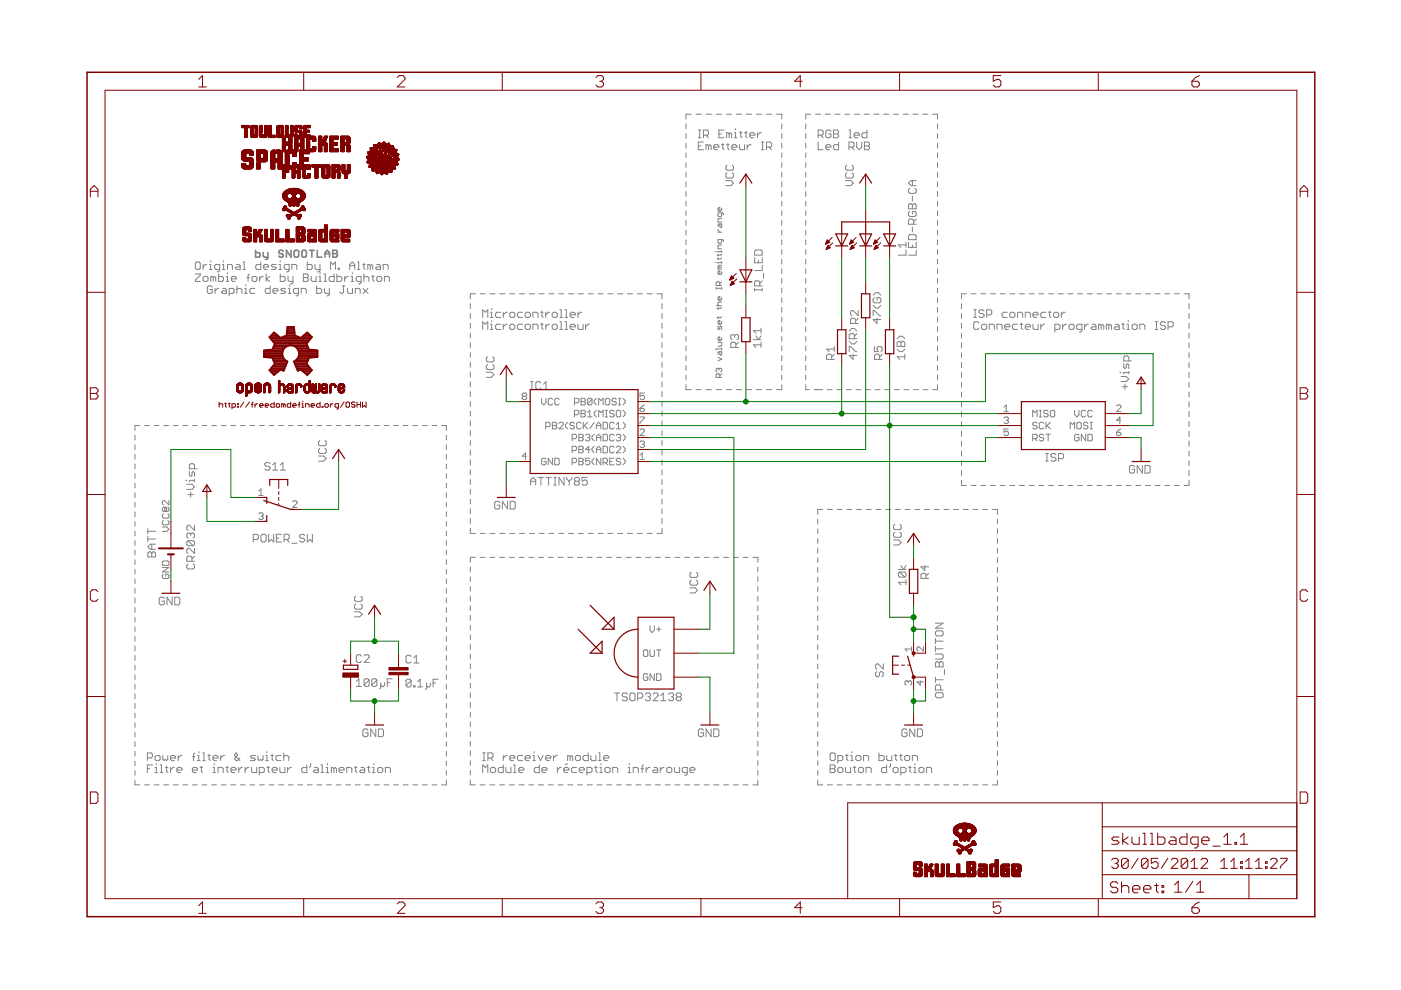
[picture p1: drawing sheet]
<svg xmlns="http://www.w3.org/2000/svg" width="297mm" height="210mm" viewBox="0 0 297 210" stroke-linecap="round" stroke-linejoin="round" font-family="sans-serif">
<g fill="#808080" stroke="#808080" stroke-width=".21">
<path d="M28.6 90.2h1.1z"/>
<path d="M30.6 90.2h1.1z"/>
<path d="M32.7 90.2h1z"/>
<path d="M34.7 90.2h1.1z"/>
<path d="M36.7 90.2h1.1z"/>
<path d="M38.8 90.2h1z"/>
<path d="M40.8 90.2h1z"/>
<path d="M42.8 90.2h1.1z"/>
<path d="M44.9 90.2h1z"/>
<path d="M46.9 90.2h1z"/>
<path d="M48.9 90.2h1.1z"/>
<path d="M51 90.2h1z"/>
<path d="M53 90.2h1z"/>
<path d="M55 90.2h1z"/>
<path d="M57 90.2h1.1z"/>
<path d="M59.1 90.2h1z"/>
<path d="M61.1 90.2h1z"/>
<path d="M63.1 90.2h1.1z"/>
<path d="M65.2 90.2h1z"/>
<path d="M67.2 90.2h1z"/>
<path d="M69.2 90.2h1.1z"/>
<path d="M71.3 90.2h1z"/>
<path d="M73.3 90.2h1z"/>
<path d="M75.3 90.2h1.1z"/>
<path d="M77.4 90.2h1z"/>
<path d="M79.4 90.2h1z"/>
<path d="M81.4 90.2h1.1z"/>
<path d="M83.5 90.2h1z"/>
<path d="M85.5 90.2h1z"/>
<path d="M87.5 90.2h1.1z"/>
<path d="M89.6 90.2h1z"/>
<path d="M91.6 90.2h1z"/>
<path d="M93.6 90.2h1z"/>
<path d="M94.6 90.2v1.1z"/>
<path d="M94.6 92.3v1z"/>
<path d="M94.6 94.3v1z"/>
<path d="M94.6 96.3v1.1z"/>
<path d="M94.6 98.4v1z"/>
<path d="M94.6 100.4v1z"/>
<path d="M94.6 102.4v1.1z"/>
<path d="M94.6 104.5v1z"/>
<path d="M94.6 106.5v1z"/>
<path d="M94.6 108.5v1z"/>
<path d="M94.6 110.6v1z"/>
<path d="M94.6 112.6v1z"/>
<path d="M94.6 114.6v1z"/>
<path d="M94.6 116.6v1.1z"/>
<path d="M94.6 118.7v1z"/>
<path d="M94.6 120.7v1z"/>
<path d="M94.6 122.7v1.1z"/>
<path d="M94.6 124.8v1z"/>
<path d="M94.6 126.8v1z"/>
<path d="M94.6 128.8v1.1z"/>
<path d="M94.6 130.9v1z"/>
<path d="M94.6 132.9v1z"/>
<path d="M94.6 134.9v1.1z"/>
<path d="M94.6 136.9v1.1z"/>
<path d="M94.6 139v1z"/>
<path d="M94.6 141v1z"/>
<path d="M94.6 143v1.1z"/>
<path d="M94.6 145.1v1z"/>
<path d="M94.6 147.1v1z"/>
<path d="M94.6 149.1v1.1z"/>
<path d="M94.6 151.2v1z"/>
<path d="M94.6 153.2v1z"/>
<path d="M94.6 155.2v1.1z"/>
<path d="M94.6 157.3v1z"/>
<path d="M94.6 159.3v1z"/>
<path d="M94.6 161.3v1z"/>
<path d="M94.6 163.3v1.1z"/>
<path d="M94.6 165.4v1z"/>
<path d="M93.6 166.4h1z"/>
<path d="M91.6 166.4h1z"/>
<path d="M89.6 166.4h1z"/>
<path d="M87.5 166.4h1.1z"/>
<path d="M85.5 166.4h1z"/>
<path d="M83.5 166.4h1z"/>
<path d="M81.4 166.4h1.1z"/>
<path d="M79.4 166.4h1z"/>
<path d="M77.4 166.4h1z"/>
<path d="M75.3 166.4h1.1z"/>
<path d="M73.3 166.4h1z"/>
<path d="M71.3 166.4h1z"/>
<path d="M69.2 166.4h1.1z"/>
<path d="M67.2 166.4h1z"/>
<path d="M65.2 166.4h1z"/>
<path d="M63.1 166.4h1.1z"/>
<path d="M61.1 166.4h1z"/>
<path d="M59.1 166.4h1z"/>
<path d="M57 166.4h1.1z"/>
<path d="M55 166.4h1z"/>
<path d="M53 166.4h1z"/>
<path d="M51 166.4h1z"/>
<path d="M48.9 166.4h1.1z"/>
<path d="M46.9 166.4h1z"/>
<path d="M44.9 166.4h1z"/>
<path d="M42.8 166.4h1.1z"/>
<path d="M40.8 166.4h1z"/>
<path d="M38.8 166.4h1z"/>
<path d="M36.7 166.4h1.1z"/>
<path d="M34.7 166.4h1.1z"/>
<path d="M32.7 166.4h1z"/>
<path d="M30.6 166.4h1.1z"/>
<path d="M28.6 166.4h1.1z"/>
<path d="M28.6 165.4v1z"/>
<path d="M28.6 163.4v1z"/>
<path d="M28.6 161.3v1z"/>
<path d="M28.6 159.3v1z"/>
<path d="M28.6 157.3v1z"/>
<path d="M28.6 155.2v1.1z"/>
<path d="M28.6 153.2v1z"/>
<path d="M28.6 151.2v1z"/>
<path d="M28.6 149.1v1.1z"/>
<path d="M28.6 147.1v1z"/>
<path d="M28.6 145.1v1z"/>
<path d="M28.6 143v1.1z"/>
<path d="M28.6 141v1z"/>
<path d="M28.6 139v1z"/>
<path d="M28.6 136.9v1.1z"/>
<path d="M28.6 134.9v1.1z"/>
<path d="M28.6 132.9v1z"/>
<path d="M28.6 130.9v1z"/>
<path d="M28.6 128.8v1.1z"/>
<path d="M28.6 126.8v1z"/>
<path d="M28.6 124.8v1z"/>
<path d="M28.6 122.7v1.1z"/>
<path d="M28.6 120.7v1z"/>
<path d="M28.6 118.7v1z"/>
<path d="M28.6 116.6v1.1z"/>
<path d="M28.6 114.6v1z"/>
<path d="M28.6 112.6v1z"/>
<path d="M28.6 110.6v1z"/>
<path d="M28.6 108.5v1.1z"/>
<path d="M28.6 106.5v1z"/>
<path d="M28.6 104.5v1z"/>
<path d="M28.6 102.4v1.1z"/>
<path d="M28.6 100.4v1z"/>
<path d="M28.6 98.4v1z"/>
<path d="M28.6 96.3v1.1z"/>
<path d="M28.6 94.3v1z"/>
<path d="M28.6 92.3v1z"/>
<path d="M28.6 90.2v1.1z"/>
<path d="M99.7 62.3h1.1z"/>
<path d="M101.8 62.3h1.1z"/>
<path d="M103.9 62.3h1.1z"/>
<path d="M106 62.3h1.1z"/>
<path d="M108.1 62.3h1z"/>
<path d="M110.1 62.3h1.1z"/>
<path d="M112.2 62.3h1.1z"/>
<path d="M114.3 62.3h1.1z"/>
<path d="M116.4 62.3h1.1z"/>
<path d="M118.5 62.3h1z"/>
<path d="M120.5 62.3h1.1z"/>
<path d="M122.6 62.3h1.1z"/>
<path d="M124.7 62.3h1.1z"/>
<path d="M126.8 62.3h1.1z"/>
<path d="M128.9 62.3h1z"/>
<path d="M131 62.3h1z"/>
<path d="M133 62.3h1.1z"/>
<path d="M135.1 62.3h1.1z"/>
<path d="M137.2 62.3h1.1z"/>
<path d="M139.3 62.3h1.1z"/>
<path d="M140.4 62.3v1.1z"/>
<path d="M140.4 64.4v1z"/>
<path d="M140.4 66.4v1.1z"/>
<path d="M140.4 68.5v1.1z"/>
<path d="M140.4 70.6v1z"/>
<path d="M140.4 72.7v1z"/>
<path d="M140.4 74.7v1.1z"/>
<path d="M140.4 76.8v1.1z"/>
<path d="M140.4 78.9v1z"/>
<path d="M140.4 80.9v1.1z"/>
<path d="M140.4 83v1.1z"/>
<path d="M140.4 85.1v1.1z"/>
<path d="M140.4 87.2v1z"/>
<path d="M140.4 89.2v1.1z"/>
<path d="M140.4 91.3v1.1z"/>
<path d="M140.4 93.4v1z"/>
<path d="M140.4 95.4v1.1z"/>
<path d="M140.4 97.5v1.1z"/>
<path d="M140.4 99.6v1.1z"/>
<path d="M140.4 101.7v1z"/>
<path d="M140.4 103.7v1.1z"/>
<path d="M140.4 105.8v1.1z"/>
<path d="M140.4 107.9v1z"/>
<path d="M140.4 109.9v1.1z"/>
<path d="M140.4 112v1.1z"/>
<path d="M139.3 113.1h1.1z"/>
<path d="M137.2 113.1h1.1z"/>
<path d="M135.1 113.1h1.1z"/>
<path d="M133 113.1h1.1z"/>
<path d="M131 113.1h1z"/>
<path d="M128.9 113.1h1z"/>
<path d="M126.8 113.1h1.1z"/>
<path d="M124.7 113.1h1.1z"/>
<path d="M122.6 113.1h1.1z"/>
<path d="M120.5 113.1h1.1z"/>
<path d="M118.5 113.1h1z"/>
<path d="M116.4 113.1h1.1z"/>
<path d="M114.3 113.1h1.1z"/>
<path d="M112.2 113.1h1.1z"/>
<path d="M110.1 113.1h1.1z"/>
<path d="M108.1 113.1h1z"/>
<path d="M106 113.1h1.1z"/>
<path d="M103.9 113.1h1.1z"/>
<path d="M101.8 113.1h1.1z"/>
<path d="M99.7 113.1h1.1z"/>
<path d="M99.7 112v1.1z"/>
<path d="M99.7 109.9v1.1z"/>
<path d="M99.7 107.9v1z"/>
<path d="M99.7 105.8v1.1z"/>
<path d="M99.7 103.7v1.1z"/>
<path d="M99.7 101.7v1z"/>
<path d="M99.7 99.6v1.1z"/>
<path d="M99.7 97.5v1.1z"/>
<path d="M99.7 95.4v1.1z"/>
<path d="M99.7 93.4v1z"/>
<path d="M99.7 91.3v1.1z"/>
<path d="M99.7 89.2v1.1z"/>
<path d="M99.7 87.2v1z"/>
<path d="M99.7 85.1v1.1z"/>
<path d="M99.7 83v1.1z"/>
<path d="M99.7 80.9v1.1z"/>
<path d="M99.7 78.9v1z"/>
<path d="M99.7 76.8v1.1z"/>
<path d="M99.7 74.7v1.1z"/>
<path d="M99.7 72.7v1z"/>
<path d="M99.7 70.6v1z"/>
<path d="M99.7 68.5v1.1z"/>
<path d="M99.7 66.4v1.1z"/>
<path d="M99.7 64.4v1z"/>
<path d="M99.7 62.3v1.1z"/>
<path d="M99.7 118.2h1.1z"/>
<path d="M101.8 118.2h1z"/>
<path d="M103.9 118.2h1z"/>
<path d="M105.9 118.2h1.1z"/>
<path d="M108 118.2h1.1z"/>
<path d="M110 118.2h1.1z"/>
<path d="M112.1 118.2h1.1z"/>
<path d="M114.2 118.2h1.1z"/>
<path d="M116.2 118.2h1.1z"/>
<path d="M118.3 118.2h1.1z"/>
<path d="M120.4 118.2h1z"/>
<path d="M122.4 118.2h1.1z"/>
<path d="M124.5 118.2h1.1z"/>
<path d="M126.6 118.2h1z"/>
<path d="M128.6 118.2h1.1z"/>
<path d="M130.7 118.2h1.1z"/>
<path d="M132.8 118.2h1z"/>
<path d="M134.8 118.2h1.1z"/>
<path d="M136.9 118.2h1.1z"/>
<path d="M139 118.2h1z"/>
<path d="M141 118.2h1.1z"/>
<path d="M143.1 118.2h1z"/>
<path d="M145.2 118.2h1z"/>
<path d="M147.2 118.2h1.1z"/>
<path d="M149.3 118.2h1z"/>
<path d="M151.3 118.2h1.1z"/>
<path d="M153.4 118.2h1.1z"/>
<path d="M155.5 118.2h1z"/>
<path d="M157.5 118.2h1.1z"/>
<path d="M159.6 118.2h1.1z"/>
<path d="M160.7 118.2v1z"/>
<path d="M160.7 120.2v1.1z"/>
<path d="M160.7 122.3v1z"/>
<path d="M160.7 124.3v1.1z"/>
<path d="M160.7 126.4v1z"/>
<path d="M160.7 128.4v1.1z"/>
<path d="M160.7 130.5v1z"/>
<path d="M160.7 132.5v1.1z"/>
<path d="M160.7 134.6v1z"/>
<path d="M160.7 136.6v1.1z"/>
<path d="M160.7 138.7v1z"/>
<path d="M160.7 140.7v1.1z"/>
<path d="M160.7 142.8v1z"/>
<path d="M160.7 144.8v1.1z"/>
<path d="M160.7 146.9v1.1z"/>
<path d="M160.7 148.9v1.1z"/>
<path d="M160.7 151v1.1z"/>
<path d="M160.7 153.1v1z"/>
<path d="M160.7 155.1v1.1z"/>
<path d="M160.7 157.2v1z"/>
<path d="M160.7 159.2v1.1z"/>
<path d="M160.7 161.3v1z"/>
<path d="M160.7 163.3v1.1z"/>
<path d="M160.7 165.4v1z"/>
<path d="M159.6 166.4h1.1z"/>
<path d="M157.5 166.4h1.1z"/>
<path d="M155.5 166.4h1z"/>
<path d="M153.4 166.4h1.1z"/>
<path d="M151.3 166.4h1.1z"/>
<path d="M149.3 166.4h1z"/>
<path d="M147.2 166.4h1.1z"/>
<path d="M145.2 166.4h1z"/>
<path d="M143.1 166.4h1.1z"/>
<path d="M141 166.4h1.1z"/>
<path d="M139 166.4h1z"/>
<path d="M136.9 166.4h1.1z"/>
<path d="M134.8 166.4h1.1z"/>
<path d="M132.8 166.4h1z"/>
<path d="M130.7 166.4h1.1z"/>
<path d="M128.6 166.4h1.1z"/>
<path d="M126.6 166.4h1z"/>
<path d="M124.5 166.4h1.1z"/>
<path d="M122.4 166.4h1.1z"/>
<path d="M120.4 166.4h1z"/>
<path d="M118.3 166.4h1.1z"/>
<path d="M116.2 166.4h1.1z"/>
<path d="M114.2 166.4h1.1z"/>
<path d="M112.1 166.4h1.1z"/>
<path d="M110 166.4h1.1z"/>
<path d="M108 166.4h1.1z"/>
<path d="M105.9 166.4h1.1z"/>
<path d="M103.9 166.4h1z"/>
<path d="M101.8 166.4h1z"/>
<path d="M99.7 166.4h1.1z"/>
<path d="M99.7 165.4v1z"/>
<path d="M99.7 163.3v1.1z"/>
<path d="M99.7 161.3v1z"/>
<path d="M99.7 159.2v1.1z"/>
<path d="M99.7 157.2v1z"/>
<path d="M99.7 155.1v1.1z"/>
<path d="M99.7 153.1v1z"/>
<path d="M99.7 151v1.1z"/>
<path d="M99.7 148.9v1.1z"/>
<path d="M99.7 146.9v1.1z"/>
<path d="M99.7 144.8v1.1z"/>
<path d="M99.7 142.8v1z"/>
<path d="M99.7 140.7v1.1z"/>
<path d="M99.7 138.7v1z"/>
<path d="M99.7 136.6v1.1z"/>
<path d="M99.7 134.6v1z"/>
<path d="M99.7 132.5v1.1z"/>
<path d="M99.7 130.5v1z"/>
<path d="M99.7 128.4v1.1z"/>
<path d="M99.7 126.4v1z"/>
<path d="M99.7 124.3v1.1z"/>
<path d="M99.7 122.3v1z"/>
<path d="M99.7 120.2v1.1z"/>
<path d="M99.7 118.2v1z"/>
<path d="M173.4 108h1z"/>
<path d="M175.4 108h1.1z"/>
<path d="M177.5 108h1z"/>
<path d="M179.6 108h1z"/>
<path d="M181.6 108h1.1z"/>
<path d="M183.7 108h1z"/>
<path d="M185.7 108h1.1z"/>
<path d="M187.8 108h1z"/>
<path d="M189.8 108h1.1z"/>
<path d="M191.9 108h1.1z"/>
<path d="M194 108h1z"/>
<path d="M196 108h1.1z"/>
<path d="M198.1 108h1z"/>
<path d="M200.1 108h1.1z"/>
<path d="M202.2 108h1z"/>
<path d="M204.2 108h1.1z"/>
<path d="M206.3 108h1z"/>
<path d="M208.3 108h1.1z"/>
<path d="M210.4 108h1.1z"/>
<path d="M211.5 108v1.1z"/>
<path d="M211.5 110.1v1z"/>
<path d="M211.5 112.1v1.1z"/>
<path d="M211.5 114.2v1z"/>
<path d="M211.5 116.2v1.1z"/>
<path d="M211.5 118.3v1z"/>
<path d="M211.5 120.3v1z"/>
<path d="M211.5 122.3v1.1z"/>
<path d="M211.5 124.4v1.1z"/>
<path d="M211.5 126.4v1.1z"/>
<path d="M211.5 128.5v1z"/>
<path d="M211.5 130.5v1.1z"/>
<path d="M211.5 132.6v1z"/>
<path d="M211.5 134.6v1.1z"/>
<path d="M211.5 136.7v1z"/>
<path d="M211.5 138.7v1.1z"/>
<path d="M211.5 140.8v1z"/>
<path d="M211.5 142.8v1.1z"/>
<path d="M211.5 144.9v1z"/>
<path d="M211.5 146.9v1.1z"/>
<path d="M211.5 149v1z"/>
<path d="M211.5 151v1.1z"/>
<path d="M211.5 153.1v1z"/>
<path d="M211.5 155.1v1.1z"/>
<path d="M211.5 157.2v1z"/>
<path d="M211.5 159.2v1.1z"/>
<path d="M211.5 161.3v1z"/>
<path d="M211.5 163.3v1.1z"/>
<path d="M211.5 165.4v1z"/>
<path d="M210.4 166.4h1.1z"/>
<path d="M208.3 166.4h1.1z"/>
<path d="M206.3 166.4h1z"/>
<path d="M204.2 166.4h1.1z"/>
<path d="M202.2 166.4h1z"/>
<path d="M200.1 166.4h1.1z"/>
<path d="M198.1 166.4h1z"/>
<path d="M196 166.4h1.1z"/>
<path d="M194 166.4h1z"/>
<path d="M191.9 166.4h1.1z"/>
<path d="M189.8 166.4h1.1z"/>
<path d="M187.8 166.4h1z"/>
<path d="M185.7 166.4h1.1z"/>
<path d="M183.7 166.4h1z"/>
<path d="M181.6 166.4h1.1z"/>
<path d="M179.6 166.4h1z"/>
<path d="M177.5 166.4h1z"/>
<path d="M175.4 166.4h1.1z"/>
<path d="M173.4 166.4h1z"/>
<path d="M173.4 165.4v1z"/>
<path d="M173.4 163.3v1.1z"/>
<path d="M173.4 161.3v1z"/>
<path d="M173.4 159.2v1.1z"/>
<path d="M173.4 157.2v1z"/>
<path d="M173.4 155.1v1.1z"/>
<path d="M173.4 153.1v1z"/>
<path d="M173.4 151v1.1z"/>
<path d="M173.4 149v1z"/>
<path d="M173.4 146.9v1.1z"/>
<path d="M173.4 144.9v1z"/>
<path d="M173.4 142.8v1.1z"/>
<path d="M173.4 140.8v1z"/>
<path d="M173.4 138.7v1.1z"/>
<path d="M173.4 136.7v1z"/>
<path d="M173.4 134.6v1.1z"/>
<path d="M173.4 132.6v1z"/>
<path d="M173.4 130.6v1z"/>
<path d="M173.4 128.5v1z"/>
<path d="M173.4 126.4v1.1z"/>
<path d="M173.4 124.4v1.1z"/>
<path d="M173.4 122.3v1.1z"/>
<path d="M173.4 120.3v1z"/>
<path d="M173.4 118.3v1z"/>
<path d="M173.4 116.2v1.1z"/>
<path d="M173.4 114.2v1z"/>
<path d="M173.4 112.1v1.1z"/>
<path d="M173.4 110.1v1z"/>
<path d="M173.4 108v1.1z"/>
<path d="M203.9 102.9h1z"/>
<path d="M205.9 102.9h1z"/>
<path d="M208 102.9h1z"/>
<path d="M210 102.9h1.1z"/>
<path d="M212.1 102.9h1z"/>
<path d="M214.1 102.9h1.1z"/>
<path d="M216.2 102.9h1z"/>
<path d="M218.2 102.9h1.1z"/>
<path d="M220.3 102.9h1z"/>
<path d="M222.3 102.9h1.1z"/>
<path d="M224.4 102.9h1z"/>
<path d="M226.4 102.9h1.1z"/>
<path d="M228.5 102.9h1z"/>
<path d="M230.5 102.9h1.1z"/>
<path d="M232.6 102.9h1z"/>
<path d="M234.6 102.9h1.1z"/>
<path d="M236.7 102.9h1z"/>
<path d="M238.7 102.9h1.1z"/>
<path d="M240.8 102.9h1.1z"/>
<path d="M242.8 102.9h1.1z"/>
<path d="M244.9 102.9h1.1z"/>
<path d="M247 102.9h1z"/>
<path d="M249 102.9h1z"/>
<path d="M251.1 102.9h1z"/>
<path d="M252.1 101.9v1z"/>
<path d="M252.1 99.8v1.1z"/>
<path d="M252.1 97.7v1.1z"/>
<path d="M252.1 95.6v1.1z"/>
<path d="M252.1 93.5v1.1z"/>
<path d="M252.1 91.4v1.1z"/>
<path d="M252.1 89.4v1z"/>
<path d="M252.1 87.3v1.1z"/>
<path d="M252.1 85.2v1.1z"/>
<path d="M252.1 83.1v1.1z"/>
<path d="M252.1 81v1.1z"/>
<path d="M252.1 79v1z"/>
<path d="M252.1 76.9v1.1z"/>
<path d="M252.1 74.8v1.1z"/>
<path d="M252.1 72.7v1.1z"/>
<path d="M252.1 70.6v1.1z"/>
<path d="M252.1 68.5v1.1z"/>
<path d="M252.1 66.5v1z"/>
<path d="M252.1 64.4v1.1z"/>
<path d="M252.1 62.3v1.1z"/>
<path d="M251.1 62.3h1z"/>
<path d="M249 62.3h1z"/>
<path d="M247 62.3h1z"/>
<path d="M244.9 62.3h1.1z"/>
<path d="M242.8 62.3h1.1z"/>
<path d="M240.8 62.3h1.1z"/>
<path d="M238.7 62.3h1.1z"/>
<path d="M236.7 62.3h1z"/>
<path d="M234.6 62.3h1.1z"/>
<path d="M232.6 62.3h1z"/>
<path d="M230.5 62.3h1.1z"/>
<path d="M228.5 62.3h1z"/>
<path d="M226.4 62.3h1.1z"/>
<path d="M224.4 62.3h1z"/>
<path d="M222.3 62.3h1.1z"/>
<path d="M220.3 62.3h1z"/>
<path d="M218.2 62.3h1.1z"/>
<path d="M216.2 62.3h1z"/>
<path d="M214.1 62.3h1.1z"/>
<path d="M212.1 62.3h1z"/>
<path d="M210 62.3h1.1z"/>
<path d="M208 62.3h1z"/>
<path d="M205.9 62.3h1z"/>
<path d="M203.9 62.3h1z"/>
<path d="M203.9 62.3v1.1z"/>
<path d="M203.9 64.4v1.1z"/>
<path d="M203.9 66.5v1z"/>
<path d="M203.9 68.5v1.1z"/>
<path d="M203.9 70.6v1.1z"/>
<path d="M203.9 72.7v1.1z"/>
<path d="M203.9 74.8v1.1z"/>
<path d="M203.9 76.9v1.1z"/>
<path d="M203.9 79v1z"/>
<path d="M203.9 81v1.1z"/>
<path d="M203.9 83.1v1.1z"/>
<path d="M203.9 85.2v1.1z"/>
<path d="M203.9 87.3v1.1z"/>
<path d="M203.9 89.4v1z"/>
<path d="M203.9 91.4v1.1z"/>
<path d="M203.9 93.5v1.1z"/>
<path d="M203.9 95.6v1.1z"/>
<path d="M203.9 97.7v1.1z"/>
<path d="M203.9 99.8v1.1z"/>
<path d="M203.9 101.9v1z"/>
<path d="M145.4 82.6h1.2z"/>
<path d="M147.6 82.6h1.1z"/>
<path d="M149.7 82.6h1.1z"/>
<path d="M151.8 82.6h1.2z"/>
<path d="M154 82.6h1.1z"/>
<path d="M156.1 82.6h1.1z"/>
<path d="M158.2 82.6h1.2z"/>
<path d="M160.4 82.6h1.1z"/>
<path d="M162.5 82.6h1.1z"/>
<path d="M164.6 82.6h1.2z"/>
<path d="M165.8 81.6v1z"/>
<path d="M165.8 79.5v1.1z"/>
<path d="M165.8 77.5v1z"/>
<path d="M165.8 75.4v1.1z"/>
<path d="M165.8 73.4v1z"/>
<path d="M165.8 71.3v1.1z"/>
<path d="M165.8 69.3v1z"/>
<path d="M165.8 67.2v1.1z"/>
<path d="M165.8 65.2v1z"/>
<path d="M165.8 63.1v1.1z"/>
<path d="M165.8 61.1v1z"/>
<path d="M165.8 59v1.1z"/>
<path d="M165.8 57v1z"/>
<path d="M165.8 54.9v1.1z"/>
<path d="M165.8 52.9v1z"/>
<path d="M165.8 50.8v1.1z"/>
<path d="M165.8 48.8v1z"/>
<path d="M165.8 46.7v1.1z"/>
<path d="M165.8 44.7v1z"/>
<path d="M165.8 42.7v1z"/>
<path d="M165.8 40.6v1.1z"/>
<path d="M165.8 38.5v1.1z"/>
<path d="M165.8 36.5v1z"/>
<path d="M165.8 34.5v1z"/>
<path d="M165.8 32.4v1z"/>
<path d="M165.8 30.4v1z"/>
<path d="M165.8 28.3v1.1z"/>
<path d="M165.8 26.3v1z"/>
<path d="M165.8 24.2v1.1z"/>
<path d="M164.6 24.2h1.2z"/>
<path d="M162.5 24.2h1.1z"/>
<path d="M160.4 24.2h1.1z"/>
<path d="M158.2 24.2h1.2z"/>
<path d="M156.1 24.2h1.1z"/>
<path d="M154 24.2h1.1z"/>
<path d="M151.8 24.2h1.2z"/>
<path d="M149.7 24.2h1.1z"/>
<path d="M147.6 24.2h1.1z"/>
<path d="M145.4 24.2h1.2z"/>
<path d="M145.4 24.2v1.1z"/>
<path d="M145.4 26.2v1.1z"/>
<path d="M145.4 28.3v1.1z"/>
<path d="M145.4 30.4v1z"/>
<path d="M145.4 32.4v1z"/>
<path d="M145.4 34.5v1z"/>
<path d="M145.4 36.5v1z"/>
<path d="M145.4 38.5v1.1z"/>
<path d="M145.4 40.6v1z"/>
<path d="M145.4 42.7v1z"/>
<path d="M145.4 44.7v1z"/>
<path d="M145.4 46.7v1.1z"/>
<path d="M145.4 48.8v1z"/>
<path d="M145.4 50.8v1.1z"/>
<path d="M145.4 52.9v1z"/>
<path d="M145.4 54.9v1.1z"/>
<path d="M145.4 57v1z"/>
<path d="M145.4 59v1.1z"/>
<path d="M145.4 61.1v1z"/>
<path d="M145.4 63.1v1.1z"/>
<path d="M145.4 65.2v1z"/>
<path d="M145.4 67.2v1.1z"/>
<path d="M145.4 69.3v1z"/>
<path d="M145.4 71.3v1.1z"/>
<path d="M145.4 73.4v1z"/>
<path d="M145.4 75.4v1.1z"/>
<path d="M145.4 77.5v1z"/>
<path d="M145.4 79.5v1.1z"/>
<path d="M145.4 81.6v1z"/>
<path d="M173.4 82.6h1z"/>
<path d="M175.4 82.6h1z"/>
<path d="M177.4 82.6h1.1z"/>
<path d="M179.5 82.6h1z"/>
<path d="M181.5 82.6h1z"/>
<path d="M183.5 82.6h1.1z"/>
<path d="M185.5 82.6h1.1z"/>
<path d="M187.6 82.6h1z"/>
<path d="M189.6 82.6h1z"/>
<path d="M191.6 82.6h1.1z"/>
<path d="M193.7 82.6h1z"/>
<path d="M195.7 82.6h1z"/>
<path d="M197.7 82.6h1.1z"/>
<path d="M198.8 81.6v1z"/>
<path d="M198.8 79.5v1.1z"/>
<path d="M198.8 77.5v1z"/>
<path d="M198.8 75.4v1.1z"/>
<path d="M198.8 73.4v1z"/>
<path d="M198.8 71.3v1.1z"/>
<path d="M198.8 69.3v1z"/>
<path d="M198.8 67.2v1.1z"/>
<path d="M198.8 65.2v1z"/>
<path d="M198.8 63.1v1.1z"/>
<path d="M198.8 61.1v1z"/>
<path d="M198.8 59v1.1z"/>
<path d="M198.8 57v1z"/>
<path d="M198.8 54.9v1.1z"/>
<path d="M198.8 52.9v1z"/>
<path d="M198.8 50.8v1.1z"/>
<path d="M198.8 48.8v1z"/>
<path d="M198.8 46.7v1.1z"/>
<path d="M198.8 44.7v1z"/>
<path d="M198.8 42.7v1z"/>
<path d="M198.8 40.6v1.1z"/>
<path d="M198.8 38.5v1.1z"/>
<path d="M198.8 36.5v1z"/>
<path d="M198.8 34.5v1z"/>
<path d="M198.8 32.4v1z"/>
<path d="M198.8 30.4v1z"/>
<path d="M198.8 28.3v1.1z"/>
<path d="M198.8 26.3v1z"/>
<path d="M198.8 24.2v1.1z"/>
<path d="M197.7 24.2h1.1z"/>
<path d="M195.6 24.2h1.1z"/>
<path d="M193.6 24.2h1z"/>
<path d="M191.5 24.2h1.1z"/>
<path d="M189.4 24.2h1.1z"/>
<path d="M187.4 24.2h1z"/>
<path d="M185.3 24.2h1.1z"/>
<path d="M183.2 24.2h1.1z"/>
<path d="M181.2 24.2h1z"/>
<path d="M179.1 24.2h1.1z"/>
<path d="M177 24.2h1.1z"/>
<path d="M175 24.2h1z"/>
<path d="M172.9 24.2h1.1z"/>
<path d="M170.8 24.2h1.1z"/>
<path d="M170.8 24.2v1.1z"/>
<path d="M170.8 26.2v1.1z"/>
<path d="M170.8 28.3v1.1z"/>
<path d="M170.8 30.4v1z"/>
<path d="M170.8 32.4v1z"/>
<path d="M170.8 34.5v1z"/>
<path d="M170.8 36.5v1z"/>
<path d="M170.8 38.5v1.1z"/>
<path d="M170.8 40.6v1z"/>
<path d="M170.8 42.7v1z"/>
<path d="M170.8 44.7v1z"/>
<path d="M170.8 46.7v1.1z"/>
<path d="M170.8 48.8v1z"/>
<path d="M170.8 50.8v1.1z"/>
<path d="M170.8 52.9v1z"/>
<path d="M170.8 54.9v1.1z"/>
<path d="M170.8 57v1z"/>
<path d="M170.8 59v1.1z"/>
<path d="M170.8 61.1v1z"/>
<path d="M170.8 63.1v1.1z"/>
<path d="M170.8 65.2v1z"/>
<path d="M170.8 67.2v1.1z"/>
<path d="M170.8 69.3v1z"/>
<path d="M170.8 71.3v1.1z"/>
<path d="M170.8 73.4v1z"/>
<path d="M170.8 75.4v1.1z"/>
<path d="M170.8 77.5v1z"/>
<path d="M170.8 79.5v1.1z"/>
<path d="M170.8 81.6v1z"/>
<path d="M170.8 82.6h.8z"/>
<path d="M172.6 82.6h.8z"/>
<path d="M31.2 159.6v1.7z"/>
<path d="M31.2 159.6h.8z"/>
<path d="M32 159.6l.3 .3z"/>
<path d="M32.3 159.9v.5z"/>
<path d="M32.3 160.4l-.3 .3z"/>
<path d="M31.2 160.7h.8z"/>
<path d="M33.1 161.3h.6z"/>
<path d="M33.7 161.3l.3-.3z"/>
<path d="M34 160.4v.6z"/>
<path d="M33.7 160.2l.3 .2z"/>
<path d="M33.1 160.2h.6z"/>
<path d="M32.9 160.4l.2-.2z"/>
<path d="M32.9 160.4v.6z"/>
<path d="M32.9 161l.2 .3z"/>
<path d="M34.5 160.2v.8z"/>
<path d="M34.5 161l.3 .3z"/>
<path d="M34.8 161.3l.3-.3z"/>
<path d="M35.1 161l.2 .3z"/>
<path d="M35.6 161l-.3 .3z"/>
<path d="M35.6 160.2v.8z"/>
<path d="M36.4 161.3h.6z"/>
<path d="M36.2 161l.2 .3z"/>
<path d="M36.2 160.4v.6z"/>
<path d="M36.2 160.4l.2-.2z"/>
<path d="M36.4 160.2h.6z"/>
<path d="M37 160.2l.2 .2z"/>
<path d="M37.2 160.4v.3z"/>
<path d="M36.2 160.7h1z"/>
<path d="M37.8 160.2v1.1z"/>
<path d="M37.8 160.7l.5-.5z"/>
<path d="M38.3 160.2h.3z"/>
<path d="M41 159.9v1.4z"/>
<path d="M41.3 159.6l-.3 .3z"/>
<path d="M40.8 160.4h.5z"/>
<path d="M41.9 160.2h.2z"/>
<path d="M42.1 160.2v1.1z"/>
<path d="M41.9 161.3h.5z"/>
<path d="M42.1 159.4v.2z"/>
<path d="M43 159.6h.2z"/>
<path d="M43.2 159.6v1.7z"/>
<path d="M43 161.3h.5z"/>
<path d="M44.3 159.9v1.1z"/>
<path d="M44.3 161l.3 .3z"/>
<path d="M44 160.2h.6z"/>
<path d="M45.4 161.3h.6z"/>
<path d="M45.1 161l.3 .3z"/>
<path d="M45.1 160.4v.6z"/>
<path d="M45.1 160.4l.3-.2z"/>
<path d="M45.4 160.2h.6z"/>
<path d="M46 160.2l.2 .2z"/>
<path d="M46.2 160.4v.3z"/>
<path d="M45.1 160.7h1.1z"/>
<path d="M46.8 160.2v1.1z"/>
<path d="M46.8 160.7l.5-.5z"/>
<path d="M47.3 160.2h.3z"/>
<path d="M50.9 160.7l-.6 .6z"/>
<path d="M50.1 161.3h.2z"/>
<path d="M49.8 161l.3 .3z"/>
<path d="M49.8 160.7v.3z"/>
<path d="M49.8 160.7l.5-.5z"/>
<path d="M50.3 159.9v.3z"/>
<path d="M50.1 159.6l.2 .3z"/>
<path d="M50.1 159.6l-.3 .3z"/>
<path d="M49.8 159.9v.3z"/>
<path d="M49.8 160.2l1.1 1.1z"/>
<path d="M53.1 161.3h.8z"/>
<path d="M53.9 161.3l.2-.3z"/>
<path d="M53.9 160.7l.2 .3z"/>
<path d="M53.3 160.7h.6z"/>
<path d="M53.1 160.4l.2 .3z"/>
<path d="M53.1 160.4l.2-.2z"/>
<path d="M53.3 160.2h.8z"/>
<path d="M54.7 160.2v.8z"/>
<path d="M54.7 161l.3 .3z"/>
<path d="M55 161.3l.2-.3z"/>
<path d="M55.2 161l.3 .3z"/>
<path d="M55.8 161l-.3 .3z"/>
<path d="M55.8 160.2v.8z"/>
<path d="M56.3 160.2h.3z"/>
<path d="M56.6 160.2v1.1z"/>
<path d="M56.3 161.3h.6z"/>
<path d="M56.6 159.4v.2z"/>
<path d="M57.7 159.9v1.1z"/>
<path d="M57.7 161l.3 .3z"/>
<path d="M57.4 160.2h.6z"/>
<path d="M58.8 160.2h.8z"/>
<path d="M58.5 160.4l.3-.2z"/>
<path d="M58.5 160.4v.6z"/>
<path d="M58.5 161l.3 .3z"/>
<path d="M58.8 161.3h.8z"/>
<path d="M60.2 159.6v1.7z"/>
<path d="M60.2 160.4l.2-.2z"/>
<path d="M60.4 160.2h.6z"/>
<path d="M61 160.2l.2 .2z"/>
<path d="M61.2 160.4v.9z"/>
<path d="M31.2 162.2v1.6z"/>
<path d="M31.2 162.2h1.1z"/>
<path d="M31.2 163h.6z"/>
<path d="M32.9 162.7h.2z"/>
<path d="M33.1 162.7v1.1z"/>
<path d="M32.9 163.8h.5z"/>
<path d="M33.1 161.9v.3z"/>
<path d="M34 162.2h.2z"/>
<path d="M34.2 162.2v1.6z"/>
<path d="M34 163.8h.5z"/>
<path d="M35.3 162.5v1z"/>
<path d="M35.3 163.5l.3 .3z"/>
<path d="M35.1 162.7h.5z"/>
<path d="M36.2 162.7v1.1z"/>
<path d="M36.7 162.7l-.5 .6z"/>
<path d="M36.7 162.7h.3z"/>
<path d="M37.8 163.8h.5z"/>
<path d="M37.5 163.5l.3 .3z"/>
<path d="M37.5 163v.5z"/>
<path d="M37.5 163l.3-.3z"/>
<path d="M37.8 162.7h.5z"/>
<path d="M38.3 162.7l.3 .3z"/>
<path d="M38.6 163v.3z"/>
<path d="M37.5 163.3h1.1z"/>
<path d="M41 163.8h.6z"/>
<path d="M40.8 163.5l.2 .3z"/>
<path d="M40.8 163v.5z"/>
<path d="M41 162.7l-.2 .3z"/>
<path d="M41 162.7h.6z"/>
<path d="M41.6 162.7l.3 .3z"/>
<path d="M41.9 163v.3z"/>
<path d="M40.8 163.3h1.1z"/>
<path d="M42.7 162.5v1z"/>
<path d="M42.7 163.5l.3 .3z"/>
<path d="M42.4 162.7h.6z"/>
<path d="M45.1 162.7h.3z"/>
<path d="M45.4 162.7v1.1z"/>
<path d="M45.1 163.8h.6z"/>
<path d="M45.4 161.9v.3z"/>
<path d="M46.2 162.7v1.1z"/>
<path d="M46.2 162.7h.9z"/>
<path d="M47.1 162.7l.2 .3z"/>
<path d="M47.3 163v.8z"/>
<path d="M48.2 162.5v1z"/>
<path d="M48.2 163.5l.2 .3z"/>
<path d="M47.9 162.7h.5z"/>
<path d="M49.2 163.8h.6z"/>
<path d="M49 163.5l.2 .3z"/>
<path d="M49 163v.5z"/>
<path d="M49 163l.2-.3z"/>
<path d="M49.2 162.7h.6z"/>
<path d="M49.8 162.7l.3 .3z"/>
<path d="M50.1 163v.3z"/>
<path d="M49 163.3h1.1z"/>
<path d="M50.6 162.7v1.1z"/>
<path d="M51.1 162.7l-.5 .6z"/>
<path d="M51.1 162.7h.3z"/>
<path d="M52 162.7v1.1z"/>
<path d="M52 163.3l.5-.6z"/>
<path d="M52.5 162.7h.3z"/>
<path d="M53.3 162.7v.8z"/>
<path d="M53.3 163.5l.3 .3z"/>
<path d="M53.6 163.8h.8z"/>
<path d="M54.4 162.7v1.1z"/>
<path d="M55 162.7v1.6z"/>
<path d="M55 162.7h.8z"/>
<path d="M55.8 162.7l.2 .3z"/>
<path d="M56 163v.5z"/>
<path d="M56 163.5l-.2 .3z"/>
<path d="M55 163.8h.8z"/>
<path d="M56.9 162.5v1z"/>
<path d="M56.9 163.5l.2 .3z"/>
<path d="M56.6 162.7h.5z"/>
<path d="M58 163.8h.5z"/>
<path d="M57.7 163.5l.3 .3z"/>
<path d="M57.7 163v.5z"/>
<path d="M57.7 163l.3-.3z"/>
<path d="M58 162.7h.5z"/>
<path d="M58.5 162.7l.3 .3z"/>
<path d="M58.8 163v.3z"/>
<path d="M57.7 163.3h1.1z"/>
<path d="M59.3 162.7v.8z"/>
<path d="M59.3 163.5l.3 .3z"/>
<path d="M59.6 163.8h.8z"/>
<path d="M60.4 162.7v1.1z"/>
<path d="M61 162.7v1.1z"/>
<path d="M61 163.3l.5-.6z"/>
<path d="M61.5 162.7h.3z"/>
<path d="M65 162.2v1.6z"/>
<path d="M64.2 163.8h.8z"/>
<path d="M64 163.5l.2 .3z"/>
<path d="M64 163v.5z"/>
<path d="M64 163l.2-.3z"/>
<path d="M64.2 162.7h.8z"/>
<path d="M65.9 161.9v.6z"/>
<path d="M65.6 162.7l.3-.2z"/>
<path d="M66.7 162.7h.5z"/>
<path d="M67.2 162.7l.3 .3z"/>
<path d="M67.5 163v.8z"/>
<path d="M66.7 163.8h.8z"/>
<path d="M66.4 163.5l.3 .3z"/>
<path d="M66.4 163.5l.3-.2z"/>
<path d="M66.7 163.3h.8z"/>
<path d="M68.1 162.2h.2z"/>
<path d="M68.3 162.2v1.6z"/>
<path d="M68.1 163.8h.5z"/>
<path d="M69.2 162.7h.2z"/>
<path d="M69.4 162.7v1.1z"/>
<path d="M69.2 163.8h.5z"/>
<path d="M69.4 161.9v.3z"/>
<path d="M70.3 162.7v1.1z"/>
<path d="M70.3 162.7h.2z"/>
<path d="M70.5 162.7l.3 .3z"/>
<path d="M70.8 163v.8z"/>
<path d="M70.8 163l.3-.3z"/>
<path d="M71.1 162.7l.2 .3z"/>
<path d="M71.3 163v.8z"/>
<path d="M72.2 163.8h.5z"/>
<path d="M71.9 163.5l.3 .3z"/>
<path d="M71.9 163v.5z"/>
<path d="M71.9 163l.3-.3z"/>
<path d="M72.2 162.7h.5z"/>
<path d="M72.7 162.7l.3 .3z"/>
<path d="M73 163v.3z"/>
<path d="M71.9 163.3h1.1z"/>
<path d="M73.5 162.7v1.1z"/>
<path d="M73.5 162.7h.8z"/>
<path d="M74.3 162.7l.3 .3z"/>
<path d="M74.6 163v.8z"/>
<path d="M75.4 162.5v1z"/>
<path d="M75.4 163.5l.3 .3z"/>
<path d="M75.2 162.7h.5z"/>
<path d="M76.5 162.7h.6z"/>
<path d="M77.1 162.7l.2 .3z"/>
<path d="M77.3 163v.8z"/>
<path d="M76.5 163.8h.8z"/>
<path d="M76.2 163.5l.3 .3z"/>
<path d="M76.2 163.5l.3-.2z"/>
<path d="M76.5 163.3h.8z"/>
<path d="M78.1 162.5v1z"/>
<path d="M78.1 163.5l.3 .3z"/>
<path d="M77.9 162.7h.5z"/>
<path d="M79 162.7h.2z"/>
<path d="M79.2 162.7v1.1z"/>
<path d="M79 163.8h.5z"/>
<path d="M79.2 161.9v.3z"/>
<path d="M80.3 163.8h.6z"/>
<path d="M81.2 163.5l-.3 .3z"/>
<path d="M81.2 163v.5z"/>
<path d="M80.9 162.7l.3 .3z"/>
<path d="M80.3 162.7h.6z"/>
<path d="M80.3 162.7l-.2 .3z"/>
<path d="M80.1 163v.5z"/>
<path d="M80.1 163.5l.2 .3z"/>
<path d="M81.7 162.7v1.1z"/>
<path d="M81.7 162.7h.8z"/>
<path d="M82.5 162.7l.3 .3z"/>
<path d="M82.8 163v.8z"/>
<path d="M102.3 161.3h.6z"/>
<path d="M102.6 159.6v1.7z"/>
<path d="M102.3 159.6h.6z"/>
<path d="M103.4 159.6v1.7z"/>
<path d="M103.4 159.6h.8z"/>
<path d="M104.2 159.6l.3 .3z"/>
<path d="M104.5 159.9v.5z"/>
<path d="M104.5 160.4l-.3 .3z"/>
<path d="M103.4 160.7h.8z"/>
<path d="M104 160.7l.5 .6z"/>
<path d="M106.7 160.2v1.1z"/>
<path d="M106.7 160.7l.6-.5z"/>
<path d="M107.3 160.2h.2z"/>
<path d="M108.3 161.3h.6z"/>
<path d="M108.1 161l.2 .3z"/>
<path d="M108.1 160.4v.6z"/>
<path d="M108.1 160.4l.2-.2z"/>
<path d="M108.3 160.2h.6z"/>
<path d="M108.9 160.2l.3 .2z"/>
<path d="M109.2 160.4v.3z"/>
<path d="M108.1 160.7h1.1z"/>
<path d="M110 160.2h.8z"/>
<path d="M109.7 160.4l.3-.2z"/>
<path d="M109.7 160.4v.6z"/>
<path d="M109.7 161l.3 .3z"/>
<path d="M110 161.3h.8z"/>
<path d="M111.6 161.3h.6z"/>
<path d="M111.3 161l.3 .3z"/>
<path d="M111.3 160.4v.6z"/>
<path d="M111.3 160.4l.3-.2z"/>
<path d="M111.6 160.2h.6z"/>
<path d="M112.2 160.2l.2 .2z"/>
<path d="M112.4 160.4v.3z"/>
<path d="M111.3 160.7h1.1z"/>
<path d="M113 160.2h.2z"/>
<path d="M113.2 160.2v1.1z"/>
<path d="M113 161.3h.5z"/>
<path d="M113.2 159.4v.2z"/>
<path d="M114.1 160.2l.5 1.1z"/>
<path d="M115.1 160.2l-.5 1.1z"/>
<path d="M116 161.3h.5z"/>
<path d="M115.7 161l.3 .3z"/>
<path d="M115.7 160.4v.6z"/>
<path d="M115.7 160.4l.3-.2z"/>
<path d="M116 160.2h.5z"/>
<path d="M116.5 160.2l.3 .2z"/>
<path d="M116.8 160.4v.3z"/>
<path d="M115.7 160.7h1.1z"/>
<path d="M117.3 160.2v1.1z"/>
<path d="M117.3 160.7l.6-.5z"/>
<path d="M117.9 160.2h.3z"/>
<path d="M120.4 160.2v1.1z"/>
<path d="M120.4 160.2h.2z"/>
<path d="M120.6 160.2l.3 .2z"/>
<path d="M120.9 160.4v.9z"/>
<path d="M120.9 160.4l.3-.2z"/>
<path d="M121.2 160.2l.2 .2z"/>
<path d="M121.4 160.4v.9z"/>
<path d="M122.3 161.3h.5z"/>
<path d="M123.1 161l-.3 .3z"/>
<path d="M123.1 160.4v.6z"/>
<path d="M122.8 160.2l.3 .2z"/>
<path d="M122.3 160.2h.5z"/>
<path d="M122 160.4l.3-.2z"/>
<path d="M122 160.4v.6z"/>
<path d="M122 161l.3 .3z"/>
<path d="M124.7 159.6v1.7z"/>
<path d="M123.9 161.3h.8z"/>
<path d="M123.6 161l.3 .3z"/>
<path d="M123.6 160.4v.6z"/>
<path d="M123.6 160.4l.3-.2z"/>
<path d="M123.9 160.2h.8z"/>
<path d="M125.3 160.2v.8z"/>
<path d="M125.3 161l.2 .3z"/>
<path d="M125.5 161.3h.8z"/>
<path d="M126.3 160.2v1.1z"/>
<path d="M126.9 159.6h.3z"/>
<path d="M127.2 159.6v1.7z"/>
<path d="M126.9 161.3h.5z"/>
<path d="M128.2 161.3h.6z"/>
<path d="M128 161l.2 .3z"/>
<path d="M128 160.4v.6z"/>
<path d="M128 160.4l.2-.2z"/>
<path d="M128.2 160.2h.6z"/>
<path d="M128.8 160.2l.3 .2z"/>
<path d="M129.1 160.4v.3z"/>
<path d="M128 160.7h1.1z"/>
<path d="M102.3 162.2v1.6z"/>
<path d="M102.3 162.2l.6 .5z"/>
<path d="M102.9 162.7l.5-.5z"/>
<path d="M103.4 162.2v1.6z"/>
<path d="M104.2 163.8h.6z"/>
<path d="M104.8 163.8l.3-.3z"/>
<path d="M105.1 163v.5z"/>
<path d="M104.8 162.7l.3 .3z"/>
<path d="M104.2 162.7h.6z"/>
<path d="M104 163l.2-.3z"/>
<path d="M104 163v.5z"/>
<path d="M104 163.5l.2 .3z"/>
<path d="M106.7 162.2v1.6z"/>
<path d="M105.9 163.8h.8z"/>
<path d="M105.6 163.5l.3 .3z"/>
<path d="M105.6 163v.5z"/>
<path d="M105.9 162.7l-.3 .3z"/>
<path d="M105.9 162.7h.8z"/>
<path d="M107.3 162.7v.8z"/>
<path d="M107.3 163.5l.2 .3z"/>
<path d="M107.5 163.8h.8z"/>
<path d="M108.3 162.7v1.1z"/>
<path d="M108.9 162.2h.3z"/>
<path d="M109.2 162.2v1.6z"/>
<path d="M108.9 163.8h.5z"/>
<path d="M110.3 163.8h.5z"/>
<path d="M110 163.5l.3 .3z"/>
<path d="M110 163v.5z"/>
<path d="M110 163l.3-.3z"/>
<path d="M110.3 162.7h.5z"/>
<path d="M110.8 162.7l.3 .3z"/>
<path d="M111.1 163v.3z"/>
<path d="M110 163.3h1.1z"/>
<path d="M114.3 162.2v1.6z"/>
<path d="M113.5 163.8h.8z"/>
<path d="M113.3 163.5l.2 .3z"/>
<path d="M113.3 163v.5z"/>
<path d="M113.5 162.7l-.2 .3z"/>
<path d="M113.5 162.7h.8z"/>
<path d="M115.2 163.8h.5z"/>
<path d="M114.9 163.5l.3 .3z"/>
<path d="M114.9 163v.5z"/>
<path d="M114.9 163l.3-.3z"/>
<path d="M115.2 162.7h.5z"/>
<path d="M115.7 162.7l.3 .3z"/>
<path d="M116 163v.3z"/>
<path d="M114.9 163.3h1.1z"/>
<path d="M118.2 162.7v1.1z"/>
<path d="M118.7 162.7l-.5 .6z"/>
<path d="M118.7 162.7h.3z"/>
<path d="M119.8 163.8h.5z"/>
<path d="M119.5 163.5l.3 .3z"/>
<path d="M119.5 163v.5z"/>
<path d="M119.5 163l.3-.3z"/>
<path d="M119.8 162.7h.5z"/>
<path d="M120.3 162.7l.3 .3z"/>
<path d="M120.6 163v.3z"/>
<path d="M119.5 163.3h1.1z"/>
<path d="M119.8 162.2l.5-.3z"/>
<path d="M121.4 162.7h.9z"/>
<path d="M121.2 163l.2-.3z"/>
<path d="M121.2 163v.5z"/>
<path d="M121.2 163.5l.2 .3z"/>
<path d="M121.4 163.8h.9z"/>
<path d="M123.1 163.8h.5z"/>
<path d="M122.8 163.5l.3 .3z"/>
<path d="M122.8 163v.5z"/>
<path d="M123.1 162.7l-.3 .3z"/>
<path d="M123.1 162.7h.5z"/>
<path d="M123.6 162.7l.3 .3z"/>
<path d="M123.9 163v.3z"/>
<path d="M122.8 163.3h1.1z"/>
<path d="M124.4 162.7v1.6z"/>
<path d="M124.4 162.7h.8z"/>
<path d="M125.2 162.7l.3 .3z"/>
<path d="M125.5 163v.5z"/>
<path d="M125.5 163.5l-.3 .3z"/>
<path d="M124.4 163.8h.8z"/>
<path d="M126.3 162.5v1z"/>
<path d="M126.3 163.5l.3 .3z"/>
<path d="M126.1 162.7h.5z"/>
<path d="M127.2 162.7h.2z"/>
<path d="M127.4 162.7v1.1z"/>
<path d="M127.2 163.8h.5z"/>
<path d="M127.4 161.9v.3z"/>
<path d="M128.5 163.8h.6z"/>
<path d="M129.1 163.8l.2-.3z"/>
<path d="M129.3 163v.5z"/>
<path d="M129.1 162.7l.2 .3z"/>
<path d="M128.5 162.7h.6z"/>
<path d="M128.5 162.7l-.3 .3z"/>
<path d="M128.2 163v.5z"/>
<path d="M128.2 163.5l.3 .3z"/>
<path d="M129.9 162.7v1.1z"/>
<path d="M129.9 162.7h.8z"/>
<path d="M130.7 162.7l.3 .3z"/>
<path d="M131 163v.8z"/>
<path d="M133.2 162.7h.2z"/>
<path d="M133.4 162.7v1.1z"/>
<path d="M133.2 163.8h.5z"/>
<path d="M133.4 161.9v.3z"/>
<path d="M134.3 162.7v1.1z"/>
<path d="M134.3 162.7h.8z"/>
<path d="M135.1 162.7l.2 .3z"/>
<path d="M135.3 163v.8z"/>
<path d="M136.2 162.5v1.3z"/>
<path d="M136.2 162.5l.2-.3z"/>
<path d="M135.9 163h.5z"/>
<path d="M137 162.7v1.1z"/>
<path d="M137.5 162.7l-.5 .6z"/>
<path d="M137.5 162.7h.3z"/>
<path d="M138.6 162.7h.6z"/>
<path d="M139.2 162.7l.2 .3z"/>
<path d="M139.4 163v.8z"/>
<path d="M138.6 163.8h.8z"/>
<path d="M138.3 163.5l.3 .3z"/>
<path d="M138.3 163.5l.3-.2z"/>
<path d="M138.6 163.3h.8z"/>
<path d="M140 162.7v1.1z"/>
<path d="M140.5 162.7l-.5 .6z"/>
<path d="M140.5 162.7h.3z"/>
<path d="M141.6 163.8h.6z"/>
<path d="M142.4 163.5l-.2 .3z"/>
<path d="M142.4 163v.5z"/>
<path d="M142.2 162.7l.2 .3z"/>
<path d="M141.6 162.7h.6z"/>
<path d="M141.6 162.7l-.2 .3z"/>
<path d="M141.4 163v.5z"/>
<path d="M141.4 163.5l.2 .3z"/>
<path d="M143 162.7v.8z"/>
<path d="M143 163.5l.3 .3z"/>
<path d="M143.3 163.8h.8z"/>
<path d="M144.1 162.7v1.1z"/>
<path d="M145.2 164.3h.2z"/>
<path d="M145.4 164.3l.3-.2z"/>
<path d="M145.7 162.7v1.4z"/>
<path d="M144.9 162.7h.8z"/>
<path d="M144.9 162.7l-.3 .3z"/>
<path d="M144.6 163v.5z"/>
<path d="M144.6 163.5l.3 .3z"/>
<path d="M144.9 163.8h.8z"/>
<path d="M146.5 163.8h.6z"/>
<path d="M146.3 163.5l.2 .3z"/>
<path d="M146.3 163v.5z"/>
<path d="M146.3 163l.2-.3z"/>
<path d="M146.5 162.7h.6z"/>
<path d="M147.1 162.7l.2 .3z"/>
<path d="M147.3 163v.3z"/>
<path d="M146.3 163.3h1z"/>
<path d="M176.3 159.6h.5z"/>
<path d="M176.3 159.6l-.3 .3z"/>
<path d="M176 159.9v1.1z"/>
<path d="M176 161l.3 .3z"/>
<path d="M176.3 161.3h.5z"/>
<path d="M176.8 161.3l.3-.3z"/>
<path d="M177.1 159.9v1.1z"/>
<path d="M176.8 159.6l.3 .3z"/>
<path d="M177.6 160.2v1.6z"/>
<path d="M177.6 160.2h.8z"/>
<path d="M178.4 160.2l.3 .2z"/>
<path d="M178.7 160.4v.6z"/>
<path d="M178.7 161l-.3 .3z"/>
<path d="M177.6 161.3h.8z"/>
<path d="M179.5 159.9v1.1z"/>
<path d="M179.5 161l.3 .3z"/>
<path d="M179.3 160.2h.5z"/>
<path d="M180.4 160.2h.2z"/>
<path d="M180.6 160.2v1.1z"/>
<path d="M180.4 161.3h.5z"/>
<path d="M180.6 159.4v.2z"/>
<path d="M181.7 161.3h.6z"/>
<path d="M182.3 161.3l.2-.3z"/>
<path d="M182.5 160.4v.6z"/>
<path d="M182.3 160.2l.2 .2z"/>
<path d="M181.7 160.2h.6z"/>
<path d="M181.4 160.4l.3-.2z"/>
<path d="M181.4 160.4v.6z"/>
<path d="M181.4 161l.3 .3z"/>
<path d="M183.1 160.2v1.1z"/>
<path d="M183.1 160.2h.8z"/>
<path d="M183.9 160.2l.3 .2z"/>
<path d="M184.2 160.4v.9z"/>
<path d="M186.4 159.6v1.7z"/>
<path d="M186.4 161.3h.8z"/>
<path d="M187.2 161.3l.3-.3z"/>
<path d="M187.5 160.4v.6z"/>
<path d="M187.2 160.2l.3 .2z"/>
<path d="M186.4 160.2h.8z"/>
<path d="M188 160.2v.8z"/>
<path d="M188 161l.3 .3z"/>
<path d="M188.3 161.3h.8z"/>
<path d="M189.1 160.2v1.1z"/>
<path d="M189.9 159.9v1.1z"/>
<path d="M189.9 161l.3 .3z"/>
<path d="M189.6 160.2h.6z"/>
<path d="M191 159.9v1.1z"/>
<path d="M191 161l.3 .3z"/>
<path d="M190.7 160.2h.6z"/>
<path d="M192.1 161.3h.5z"/>
<path d="M192.6 161.3l.3-.3z"/>
<path d="M192.9 160.4v.6z"/>
<path d="M192.6 160.2l.3 .2z"/>
<path d="M192.1 160.2h.5z"/>
<path d="M191.8 160.4l.3-.2z"/>
<path d="M191.8 160.4v.6z"/>
<path d="M191.8 161l.3 .3z"/>
<path d="M193.4 160.2v1.1z"/>
<path d="M193.4 160.2h.9z"/>
<path d="M194.3 160.2l.2 .2z"/>
<path d="M194.5 160.4v.9z"/>
<path d="M176 162.2v1.6z"/>
<path d="M176 162.2h.8z"/>
<path d="M176.8 162.2l.3 .3z"/>
<path d="M177.1 162.5v.2z"/>
<path d="M176.8 163l.3-.3z"/>
<path d="M176.8 163l.3 .3z"/>
<path d="M177.1 163.3v.2z"/>
<path d="M177.1 163.5l-.3 .3z"/>
<path d="M176 163.8h.8z"/>
<path d="M176 163h.8z"/>
<path d="M177.9 163.8h.5z"/>
<path d="M178.7 163.5l-.3 .3z"/>
<path d="M178.7 163v.5z"/>
<path d="M178.4 162.7l.3 .3z"/>
<path d="M177.9 162.7h.5z"/>
<path d="M177.9 162.7l-.3 .3z"/>
<path d="M177.6 163v.5z"/>
<path d="M177.6 163.5l.3 .3z"/>
<path d="M179.3 162.7v.8z"/>
<path d="M179.3 163.5l.2 .3z"/>
<path d="M179.5 163.8h.8z"/>
<path d="M180.3 162.7v1.1z"/>
<path d="M181.2 162.5v1z"/>
<path d="M181.2 163.5l.2 .3z"/>
<path d="M180.9 162.7h.5z"/>
<path d="M182.3 163.8h.5z"/>
<path d="M182.8 163.8l.3-.3z"/>
<path d="M183.1 163v.5z"/>
<path d="M182.8 162.7l.3 .3z"/>
<path d="M182.3 162.7h.5z"/>
<path d="M182.3 162.7l-.3 .3z"/>
<path d="M182 163v.5z"/>
<path d="M182 163.5l.3 .3z"/>
<path d="M183.6 162.7v1.1z"/>
<path d="M183.6 162.7h.8z"/>
<path d="M184.4 162.7l.3 .3z"/>
<path d="M184.7 163v.8z"/>
<path d="M188 162.2v1.6z"/>
<path d="M187.2 163.8h.8z"/>
<path d="M186.9 163.5l.3 .3z"/>
<path d="M186.9 163v.5z"/>
<path d="M186.9 163l.3-.3z"/>
<path d="M187.2 162.7h.8z"/>
<path d="M188.8 161.9v.6z"/>
<path d="M188.5 162.7l.3-.2z"/>
<path d="M189.6 163.8h.6z"/>
<path d="M190.2 163.8l.2-.3z"/>
<path d="M190.4 163v.5z"/>
<path d="M190.2 162.7l.2 .3z"/>
<path d="M189.6 162.7h.6z"/>
<path d="M189.6 162.7l-.2 .3z"/>
<path d="M189.4 163v.5z"/>
<path d="M189.4 163.5l.2 .3z"/>
<path d="M191 162.7v1.6z"/>
<path d="M191 162.7h.8z"/>
<path d="M191.8 162.7l.3 .3z"/>
<path d="M192.1 163v.5z"/>
<path d="M192.1 163.5l-.3 .3z"/>
<path d="M191 163.8h.8z"/>
<path d="M192.9 162.5v1z"/>
<path d="M192.9 163.5l.3 .3z"/>
<path d="M192.6 162.7h.6z"/>
<path d="M193.7 162.7h.3z"/>
<path d="M194 162.7v1.1z"/>
<path d="M193.7 163.8h.6z"/>
<path d="M194 161.9v.3z"/>
<path d="M195.1 163.8h.5z"/>
<path d="M195.6 163.8l.3-.3z"/>
<path d="M195.9 163v.5z"/>
<path d="M195.6 162.7l.3 .3z"/>
<path d="M195.1 162.7h.5z"/>
<path d="M194.8 163l.3-.3z"/>
<path d="M194.8 163v.5z"/>
<path d="M194.8 163.5l.3 .3z"/>
<path d="M196.4 162.7v1.1z"/>
<path d="M196.4 162.7h.9z"/>
<path d="M197.3 162.7l.2 .3z"/>
<path d="M197.5 163v.8z"/>
<path d="M206.5 67.3h.5z"/>
<path d="M206.7 65.7v1.6z"/>
<path d="M206.5 65.7h.5z"/>
<path d="M208.4 65.7l.2 .3z"/>
<path d="M207.8 65.7h.6z"/>
<path d="M207.8 65.7l-.2 .3z"/>
<path d="M207.6 66v.2z"/>
<path d="M207.6 66.2l.2 .3z"/>
<path d="M207.8 66.5h.6z"/>
<path d="M208.4 66.5l.2 .3z"/>
<path d="M208.6 66.8v.2z"/>
<path d="M208.6 67l-.2 .3z"/>
<path d="M207.8 67.3h.6z"/>
<path d="M207.6 67l.2 .3z"/>
<path d="M209.2 65.7v1.6z"/>
<path d="M209.2 65.7h.8z"/>
<path d="M210 65.7l.3 .3z"/>
<path d="M210.3 66v.5z"/>
<path d="M210.3 66.5l-.3 .3z"/>
<path d="M209.2 66.8h.8z"/>
<path d="M212.7 66.2h.9z"/>
<path d="M212.5 66.5l.2-.3z"/>
<path d="M212.5 66.5v.5z"/>
<path d="M212.5 67l.2 .3z"/>
<path d="M212.7 67.3h.9z"/>
<path d="M214.4 67.3h.5z"/>
<path d="M215.2 67l-.3 .3z"/>
<path d="M215.2 66.5v.5z"/>
<path d="M214.9 66.2l.3 .3z"/>
<path d="M214.4 66.2h.5z"/>
<path d="M214.1 66.5l.3-.3z"/>
<path d="M214.1 66.5v.5z"/>
<path d="M214.1 67l.3 .3z"/>
<path d="M215.8 66.2v1.1z"/>
<path d="M215.8 66.2h.8z"/>
<path d="M216.6 66.2l.2 .3z"/>
<path d="M216.8 66.5v.8z"/>
<path d="M217.4 66.2v1.1z"/>
<path d="M217.4 66.2h.8z"/>
<path d="M218.2 66.2l.3 .3z"/>
<path d="M218.5 66.5v.8z"/>
<path d="M219.3 67.3h.5z"/>
<path d="M219 67l.3 .3z"/>
<path d="M219 66.5v.5z"/>
<path d="M219 66.5l.3-.3z"/>
<path d="M219.3 66.2h.5z"/>
<path d="M219.8 66.2l.3 .3z"/>
<path d="M220.1 66.5v.3z"/>
<path d="M219 66.8h1.1z"/>
<path d="M220.9 66.2h.8z"/>
<path d="M220.9 66.2l-.2 .3z"/>
<path d="M220.7 66.5v.5z"/>
<path d="M220.7 67l.2 .3z"/>
<path d="M220.9 67.3h.8z"/>
<path d="M222.6 66v1z"/>
<path d="M222.6 67l.2 .3z"/>
<path d="M222.3 66.2h.5z"/>
<path d="M223.6 67.3h.6z"/>
<path d="M224.2 67.3l.3-.3z"/>
<path d="M224.5 66.5v.5z"/>
<path d="M224.2 66.2l.3 .3z"/>
<path d="M223.6 66.2h.6z"/>
<path d="M223.6 66.2l-.2 .3z"/>
<path d="M223.4 66.5v.5z"/>
<path d="M223.4 67l.2 .3z"/>
<path d="M225 66.2v1.1z"/>
<path d="M225.6 66.2l-.6 .6z"/>
<path d="M225.6 66.2h.2z"/>
<path d="M207.3 68.2l.3 .3z"/>
<path d="M206.7 68.2h.6z"/>
<path d="M206.7 68.2l-.2 .3z"/>
<path d="M206.5 68.5v1.1z"/>
<path d="M206.5 69.6l.2 .2z"/>
<path d="M206.7 69.8h.6z"/>
<path d="M207.3 69.8l.3-.2z"/>
<path d="M208.4 69.8h.5z"/>
<path d="M208.9 69.8l.3-.2z"/>
<path d="M209.2 69v.6z"/>
<path d="M208.9 68.7l.3 .3z"/>
<path d="M208.4 68.7h.5z"/>
<path d="M208.4 68.7l-.3 .3z"/>
<path d="M208.1 69v.6z"/>
<path d="M208.1 69.6l.3 .2z"/>
<path d="M209.7 68.7v1.1z"/>
<path d="M209.7 68.7h.8z"/>
<path d="M210.5 68.7l.3 .3z"/>
<path d="M210.8 69v.8z"/>
<path d="M211.4 68.7v1.1z"/>
<path d="M211.4 68.7h.8z"/>
<path d="M212.2 68.7l.3 .3z"/>
<path d="M212.5 69v.8z"/>
<path d="M213.3 69.8h.5z"/>
<path d="M213 69.6l.3 .2z"/>
<path d="M213 69v.6z"/>
<path d="M213.3 68.7l-.3 .3z"/>
<path d="M213.3 68.7h.5z"/>
<path d="M213.8 68.7l.3 .3z"/>
<path d="M214.1 69v.3z"/>
<path d="M213 69.3h1.1z"/>
<path d="M214.9 68.7h.8z"/>
<path d="M214.7 69l.2-.3z"/>
<path d="M214.7 69v.6z"/>
<path d="M214.7 69.6l.2 .2z"/>
<path d="M214.9 69.8h.8z"/>
<path d="M216.6 68.5v1.1z"/>
<path d="M216.6 69.6l.2 .2z"/>
<path d="M216.3 68.7h.5z"/>
<path d="M217.7 69.8h.5z"/>
<path d="M217.4 69.6l.3 .2z"/>
<path d="M217.4 69v.6z"/>
<path d="M217.4 69l.3-.3z"/>
<path d="M217.7 68.7h.5z"/>
<path d="M218.2 68.7l.3 .3z"/>
<path d="M218.5 69v.3z"/>
<path d="M217.4 69.3h1.1z"/>
<path d="M219 68.7v.9z"/>
<path d="M219 69.6l.3 .2z"/>
<path d="M219.3 69.8h.8z"/>
<path d="M220.1 68.7v1.1z"/>
<path d="M220.7 68.7v1.1z"/>
<path d="M221.2 68.7l-.5 .6z"/>
<path d="M221.2 68.7h.3z"/>
<path d="M223.6 68.7v1.7z"/>
<path d="M223.6 68.7h.9z"/>
<path d="M224.5 68.7l.2 .3z"/>
<path d="M224.7 69v.6z"/>
<path d="M224.7 69.6l-.2 .2z"/>
<path d="M223.6 69.8h.9z"/>
<path d="M225.3 68.7v1.1z"/>
<path d="M225.8 68.7l-.5 .6z"/>
<path d="M225.8 68.7h.3z"/>
<path d="M226.9 69.8h.6z"/>
<path d="M227.5 69.8l.2-.2z"/>
<path d="M227.7 69v.6z"/>
<path d="M227.5 68.7l.2 .3z"/>
<path d="M226.9 68.7h.6z"/>
<path d="M226.9 68.7l-.2 .3z"/>
<path d="M226.7 69v.6z"/>
<path d="M226.7 69.6l.2 .2z"/>
<path d="M228.8 70.4h.3z"/>
<path d="M229.1 70.4l.3-.3z"/>
<path d="M229.4 68.7v1.4z"/>
<path d="M228.6 68.7h.8z"/>
<path d="M228.6 68.7l-.3 .3z"/>
<path d="M228.3 69v.6z"/>
<path d="M228.3 69.6l.3 .2z"/>
<path d="M228.6 69.8h.8z"/>
<path d="M229.9 68.7v1.1z"/>
<path d="M230.5 68.7l-.6 .6z"/>
<path d="M230.5 68.7h.2z"/>
<path d="M231.6 68.7h.5z"/>
<path d="M232.1 68.7l.3 .3z"/>
<path d="M232.4 69v.8z"/>
<path d="M231.6 69.8h.8z"/>
<path d="M231.3 69.6l.3 .2z"/>
<path d="M231.6 69.3l-.3 .3z"/>
<path d="M231.6 69.3h.8z"/>
<path d="M232.9 68.7v1.1z"/>
<path d="M232.9 68.7h.3z"/>
<path d="M233.2 68.7l.3 .3z"/>
<path d="M233.5 69v.8z"/>
<path d="M233.5 69l.2-.3z"/>
<path d="M233.7 68.7l.3 .3z"/>
<path d="M234 69v.8z"/>
<path d="M234.6 68.7v1.1z"/>
<path d="M234.6 68.7h.2z"/>
<path d="M234.8 68.7l.3 .3z"/>
<path d="M235.1 69v.8z"/>
<path d="M235.1 69l.3-.3z"/>
<path d="M235.4 68.7l.2 .3z"/>
<path d="M235.6 69v.8z"/>
<path d="M236.5 68.7h.5z"/>
<path d="M237 68.7l.3 .3z"/>
<path d="M237.3 69v.8z"/>
<path d="M236.5 69.8h.8z"/>
<path d="M236.2 69.6l.3 .2z"/>
<path d="M236.2 69.6l.3-.3z"/>
<path d="M236.5 69.3h.8z"/>
<path d="M238.1 68.5v1.1z"/>
<path d="M238.1 69.6l.3 .2z"/>
<path d="M237.8 68.7h.6z"/>
<path d="M238.9 68.7h.3z"/>
<path d="M239.2 68.7v1.1z"/>
<path d="M238.9 69.8h.6z"/>
<path d="M239.2 67.9v.3z"/>
<path d="M240.3 69.8h.5z"/>
<path d="M240.8 69.8l.3-.2z"/>
<path d="M241.1 69v.6z"/>
<path d="M240.8 68.7l.3 .3z"/>
<path d="M240.3 68.7h.5z"/>
<path d="M240.3 68.7l-.3 .3z"/>
<path d="M240 69v.6z"/>
<path d="M240 69.6l.3 .2z"/>
<path d="M241.7 68.7v1.1z"/>
<path d="M241.7 68.7h.8z"/>
<path d="M242.5 68.7l.2 .3z"/>
<path d="M242.7 69v.8z"/>
<path d="M244.9 69.8h.6z"/>
<path d="M245.2 68.2v1.6z"/>
<path d="M244.9 68.2h.6z"/>
<path d="M246.8 68.2l.3 .3z"/>
<path d="M246.3 68.2h.5z"/>
<path d="M246.3 68.2l-.3 .3z"/>
<path d="M246 68.5v.2z"/>
<path d="M246 68.7l.3 .3z"/>
<path d="M246.3 69h.5z"/>
<path d="M246.8 69l.3 .3z"/>
<path d="M247.1 69.3v.3z"/>
<path d="M247.1 69.6l-.3 .2z"/>
<path d="M246.3 69.8h.5z"/>
<path d="M246 69.6l.3 .2z"/>
<path d="M247.6 68.2v1.6z"/>
<path d="M247.6 68.2h.9z"/>
<path d="M248.5 68.2l.3 .3z"/>
<path d="M248.8 68.5v.5z"/>
<path d="M248.8 69l-.3 .3z"/>
<path d="M247.6 69.3h.9z"/>
<path d="M102.3 65.7v1.6z"/>
<path d="M102.3 65.7l.6 .5z"/>
<path d="M102.9 66.2l.5-.5z"/>
<path d="M103.4 65.7v1.6z"/>
<path d="M104 66.2h.2z"/>
<path d="M104.2 66.2v1.1z"/>
<path d="M104 67.3h.5z"/>
<path d="M104.2 65.4v.3z"/>
<path d="M105.3 66.2h.9z"/>
<path d="M105.3 66.2l-.2 .3z"/>
<path d="M105.1 66.5v.5z"/>
<path d="M105.1 67l.2 .3z"/>
<path d="M105.3 67.3h.9z"/>
<path d="M106.7 66.2v1.1z"/>
<path d="M106.7 66.8l.6-.6z"/>
<path d="M107.3 66.2h.2z"/>
<path d="M108.3 67.3h.6z"/>
<path d="M108.9 67.3l.3-.3z"/>
<path d="M109.2 66.5v.5z"/>
<path d="M108.9 66.2l.3 .3z"/>
<path d="M108.3 66.2h.6z"/>
<path d="M108.3 66.2l-.2 .3z"/>
<path d="M108.1 66.5v.5z"/>
<path d="M108.1 67l.2 .3z"/>
<path d="M110 66.2h.8z"/>
<path d="M110 66.2l-.3 .3z"/>
<path d="M109.7 66.5v.5z"/>
<path d="M109.7 67l.3 .3z"/>
<path d="M110 67.3h.8z"/>
<path d="M111.6 67.3h.6z"/>
<path d="M112.2 67.3l.2-.3z"/>
<path d="M112.4 66.5v.5z"/>
<path d="M112.2 66.2l.2 .3z"/>
<path d="M111.6 66.2h.6z"/>
<path d="M111.6 66.2l-.3 .3z"/>
<path d="M111.3 66.5v.5z"/>
<path d="M111.3 67l.3 .3z"/>
<path d="M113 66.2v1.1z"/>
<path d="M113 66.2h.8z"/>
<path d="M113.8 66.2l.3 .3z"/>
<path d="M114.1 66.5v.8z"/>
<path d="M114.9 66v1z"/>
<path d="M114.9 67l.3 .3z"/>
<path d="M114.6 66.2h.6z"/>
<path d="M115.7 66.2v1.1z"/>
<path d="M116.2 66.2l-.5 .6z"/>
<path d="M116.2 66.2h.3z"/>
<path d="M117.3 67.3h.6z"/>
<path d="M117.9 67.3l.3-.3z"/>
<path d="M118.2 66.5v.5z"/>
<path d="M117.9 66.2l.3 .3z"/>
<path d="M117.3 66.2h.6z"/>
<path d="M117.3 66.2l-.2 .3z"/>
<path d="M117.1 66.5v.5z"/>
<path d="M117.1 67l.2 .3z"/>
<path d="M118.7 65.7h.3z"/>
<path d="M119 65.7v1.6z"/>
<path d="M118.7 67.3h.6z"/>
<path d="M119.8 65.7h.3z"/>
<path d="M120.1 65.7v1.6z"/>
<path d="M119.8 67.3h.6z"/>
<path d="M121.2 67.3h.5z"/>
<path d="M120.9 67l.3 .3z"/>
<path d="M120.9 66.5v.5z"/>
<path d="M120.9 66.5l.3-.3z"/>
<path d="M121.2 66.2h.5z"/>
<path d="M121.7 66.2l.3 .3z"/>
<path d="M122 66.5v.3z"/>
<path d="M120.9 66.8h1.1z"/>
<path d="M122.5 66.2v1.1z"/>
<path d="M123.1 66.2l-.6 .6z"/>
<path d="M123.1 66.2h.2z"/>
<path d="M102.3 68.2v1.6z"/>
<path d="M102.3 68.2l.6 .5z"/>
<path d="M102.9 68.7l.5-.5z"/>
<path d="M103.4 68.2v1.6z"/>
<path d="M104 68.7h.2z"/>
<path d="M104.2 68.7v1.1z"/>
<path d="M104 69.8h.5z"/>
<path d="M104.2 67.9v.3z"/>
<path d="M105.3 68.7h.9z"/>
<path d="M105.3 68.7l-.2 .3z"/>
<path d="M105.1 69v.6z"/>
<path d="M105.1 69.6l.2 .2z"/>
<path d="M105.3 69.8h.9z"/>
<path d="M106.7 68.7v1.1z"/>
<path d="M106.7 69.3l.6-.6z"/>
<path d="M107.3 68.7h.2z"/>
<path d="M108.3 69.8h.6z"/>
<path d="M108.9 69.8l.3-.2z"/>
<path d="M109.2 69v.6z"/>
<path d="M108.9 68.7l.3 .3z"/>
<path d="M108.3 68.7h.6z"/>
<path d="M108.3 68.7l-.2 .3z"/>
<path d="M108.1 69v.6z"/>
<path d="M108.1 69.6l.2 .2z"/>
<path d="M110 68.7h.8z"/>
<path d="M110 68.7l-.3 .3z"/>
<path d="M109.7 69v.6z"/>
<path d="M109.7 69.6l.3 .2z"/>
<path d="M110 69.8h.8z"/>
<path d="M111.6 69.8h.6z"/>
<path d="M112.2 69.8l.2-.2z"/>
<path d="M112.4 69v.6z"/>
<path d="M112.2 68.7l.2 .3z"/>
<path d="M111.6 68.7h.6z"/>
<path d="M111.6 68.7l-.3 .3z"/>
<path d="M111.3 69v.6z"/>
<path d="M111.3 69.6l.3 .2z"/>
<path d="M113 68.7v1.1z"/>
<path d="M113 68.7h.8z"/>
<path d="M113.8 68.7l.3 .3z"/>
<path d="M114.1 69v.8z"/>
<path d="M114.9 68.5v1.1z"/>
<path d="M114.9 69.6l.3 .2z"/>
<path d="M114.6 68.7h.6z"/>
<path d="M115.7 68.7v1.1z"/>
<path d="M116.2 68.7l-.5 .6z"/>
<path d="M116.2 68.7h.3z"/>
<path d="M117.3 69.8h.6z"/>
<path d="M117.9 69.8l.3-.2z"/>
<path d="M118.2 69v.6z"/>
<path d="M117.9 68.7l.3 .3z"/>
<path d="M117.3 68.7h.6z"/>
<path d="M117.3 68.7l-.2 .3z"/>
<path d="M117.1 69v.6z"/>
<path d="M117.1 69.6l.2 .2z"/>
<path d="M118.7 68.2h.3z"/>
<path d="M119 68.2v1.6z"/>
<path d="M118.7 69.8h.6z"/>
<path d="M119.8 68.2h.3z"/>
<path d="M120.1 68.2v1.6z"/>
<path d="M119.8 69.8h.6z"/>
<path d="M121.2 69.8h.5z"/>
<path d="M120.9 69.6l.3 .2z"/>
<path d="M120.9 69v.6z"/>
<path d="M120.9 69l.3-.3z"/>
<path d="M121.2 68.7h.5z"/>
<path d="M121.7 68.7l.3 .3z"/>
<path d="M122 69v.3z"/>
<path d="M120.9 69.3h1.1z"/>
<path d="M122.5 68.7v.9z"/>
<path d="M122.5 69.6l.3 .2z"/>
<path d="M122.8 69.8h.8z"/>
<path d="M123.6 68.7v1.1z"/>
<path d="M124.2 68.7v1.1z"/>
<path d="M124.2 69.3l.5-.6z"/>
<path d="M124.7 68.7h.3z"/>
<path d="M148.1 29.2h.5z"/>
<path d="M148.3 27.6v1.6z"/>
<path d="M148.1 27.6h.5z"/>
<path d="M149.1 27.6v1.6z"/>
<path d="M149.1 27.6h.9z"/>
<path d="M150 27.6l.2 .3z"/>
<path d="M150.2 27.9v.5z"/>
<path d="M150 28.7l.2-.3z"/>
<path d="M149.1 28.7h.9z"/>
<path d="M149.7 28.7l.5 .5z"/>
<path d="M152.4 27.6h1.1z"/>
<path d="M152.4 27.6v1.6z"/>
<path d="M152.4 29.2h1.1z"/>
<path d="M152.4 28.4h.6z"/>
<path d="M154.1 28.1v1.1z"/>
<path d="M154.1 28.1h.2z"/>
<path d="M154.3 28.1l.3 .3z"/>
<path d="M154.6 28.4v.8z"/>
<path d="M154.9 28.1l-.3 .3z"/>
<path d="M154.9 28.1l.2 .3z"/>
<path d="M155.1 28.4v.8z"/>
<path d="M155.7 28.1h.3z"/>
<path d="M156 28.1v1.1z"/>
<path d="M155.7 29.2h.5z"/>
<path d="M156 27.3v.3z"/>
<path d="M157.1 27.9v1z"/>
<path d="M157.1 28.9l.2 .3z"/>
<path d="M156.8 28.1h.5z"/>
<path d="M158.2 27.9v1z"/>
<path d="M158.2 28.9l.2 .3z"/>
<path d="M157.9 28.1h.5z"/>
<path d="M159.2 29.2h.6z"/>
<path d="M159 28.9l.2 .3z"/>
<path d="M159 28.4v.5z"/>
<path d="M159 28.4l.2-.3z"/>
<path d="M159.2 28.1h.6z"/>
<path d="M159.8 28.1l.2 .3z"/>
<path d="M160 28.4v.3z"/>
<path d="M159 28.7h1z"/>
<path d="M160.6 28.1v1.1z"/>
<path d="M160.6 28.7l.5-.6z"/>
<path d="M161.1 28.1h.3z"/>
<path d="M148.1 30.1h1z"/>
<path d="M148.1 30.1v1.6z"/>
<path d="M148.1 31.7h1z"/>
<path d="M148.1 30.9h.5z"/>
<path d="M149.7 30.7v1z"/>
<path d="M149.7 30.7h.3z"/>
<path d="M150 30.7l.2 .2z"/>
<path d="M150.2 30.9v.8z"/>
<path d="M150.5 30.7l-.3 .2z"/>
<path d="M150.5 30.7l.3 .2z"/>
<path d="M150.8 30.9v.8z"/>
<path d="M151.6 31.7h.5z"/>
<path d="M151.3 31.5l.3 .2z"/>
<path d="M151.3 30.9v.6z"/>
<path d="M151.3 30.9l.3-.2z"/>
<path d="M151.6 30.7h.5z"/>
<path d="M152.1 30.7l.3 .2z"/>
<path d="M152.4 30.9v.3z"/>
<path d="M151.3 31.2h1.1z"/>
<path d="M153.2 30.4v1.1z"/>
<path d="M153.2 31.5l.3 .2z"/>
<path d="M153 30.7h.5z"/>
<path d="M154.3 30.4v1.1z"/>
<path d="M154.3 31.5l.3 .2z"/>
<path d="M154.1 30.7h.5z"/>
<path d="M155.4 31.7h.6z"/>
<path d="M155.2 31.5l.2 .2z"/>
<path d="M155.2 30.9v.6z"/>
<path d="M155.2 30.9l.2-.2z"/>
<path d="M155.4 30.7h.6z"/>
<path d="M156 30.7l.2 .2z"/>
<path d="M156.2 30.9v.3z"/>
<path d="M155.2 31.2h1z"/>
<path d="M156.8 30.7v.8z"/>
<path d="M156.8 31.5l.3 .2z"/>
<path d="M157.1 31.7h.8z"/>
<path d="M157.9 30.7v1z"/>
<path d="M158.4 30.7v1z"/>
<path d="M158.4 31.2l.6-.5z"/>
<path d="M159 30.7h.2z"/>
<path d="M161.4 31.7h.6z"/>
<path d="M161.7 30.1v1.6z"/>
<path d="M161.4 30.1h.6z"/>
<path d="M162.5 30.1v1.6z"/>
<path d="M162.5 30.1h.8z"/>
<path d="M163.3 30.1l.3 .3z"/>
<path d="M163.6 30.4v.5z"/>
<path d="M163.3 31.2l.3-.3z"/>
<path d="M162.5 31.2h.8z"/>
<path d="M163 31.2l.6 .5z"/>
<path d="M173.5 27.6v1.6z"/>
<path d="M173.5 27.6h.8z"/>
<path d="M174.3 27.6l.2 .3z"/>
<path d="M174.5 27.9v.5z"/>
<path d="M174.3 28.7l.2-.3z"/>
<path d="M173.5 28.7h.8z"/>
<path d="M174 28.7l.5 .5z"/>
<path d="M175.9 27.6l.3 .3z"/>
<path d="M175.4 27.6h.5z"/>
<path d="M175.4 27.6l-.3 .3z"/>
<path d="M175.1 27.9v1z"/>
<path d="M175.1 28.9l.3 .3z"/>
<path d="M175.4 29.2h.5z"/>
<path d="M176.2 28.9l-.3 .3z"/>
<path d="M176.2 28.4v.5z"/>
<path d="M175.6 28.4h.6z"/>
<path d="M176.7 27.6v1.6z"/>
<path d="M176.7 27.6h.8z"/>
<path d="M177.5 27.6l.3 .3z"/>
<path d="M177.8 27.9v.2z"/>
<path d="M177.8 28.1l-.3 .3z"/>
<path d="M177.5 28.4l.3 .3z"/>
<path d="M177.8 28.7v.2z"/>
<path d="M177.8 28.9l-.3 .3z"/>
<path d="M176.7 29.2h.8z"/>
<path d="M176.7 28.4h.8z"/>
<path d="M180 27.6h.3z"/>
<path d="M180.3 27.6v1.6z"/>
<path d="M180 29.2h.5z"/>
<path d="M181.4 29.2h.5z"/>
<path d="M181.1 28.9l.3 .3z"/>
<path d="M181.1 28.4v.5z"/>
<path d="M181.1 28.4l.3-.3z"/>
<path d="M181.4 28.1h.5z"/>
<path d="M181.9 28.1l.3 .3z"/>
<path d="M182.2 28.4v.3z"/>
<path d="M181.1 28.7h1.1z"/>
<path d="M183.8 27.6v1.6z"/>
<path d="M183 29.2h.8z"/>
<path d="M182.7 28.9l.3 .3z"/>
<path d="M182.7 28.4v.5z"/>
<path d="M182.7 28.4l.3-.3z"/>
<path d="M183 28.1h.8z"/>
<path d="M173.5 30.1v1.6z"/>
<path d="M173.5 31.7h1z"/>
<path d="M175.4 31.7h.5z"/>
<path d="M175.1 31.5l.3 .2z"/>
<path d="M175.1 30.9v.6z"/>
<path d="M175.4 30.7l-.3 .2z"/>
<path d="M175.4 30.7h.5z"/>
<path d="M175.9 30.7l.3 .2z"/>
<path d="M176.2 30.9v.3z"/>
<path d="M175.1 31.2h1.1z"/>
<path d="M177.8 30.1v1.6z"/>
<path d="M177 31.7h.8z"/>
<path d="M176.7 31.5l.3 .2z"/>
<path d="M176.7 30.9v.6z"/>
<path d="M176.7 30.9l.3-.2z"/>
<path d="M177 30.7h.8z"/>
<path d="M180 30.1v1.6z"/>
<path d="M180 30.1h.8z"/>
<path d="M180.8 30.1l.3 .3z"/>
<path d="M181.1 30.4v.5z"/>
<path d="M180.8 31.2l.3-.3z"/>
<path d="M180 31.2h.8z"/>
<path d="M180.5 31.2l.6 .5z"/>
<path d="M181.6 30.1v1.1z"/>
<path d="M181.6 31.2l.6 .5z"/>
<path d="M182.7 31.2l-.5 .5z"/>
<path d="M182.7 30.1v1.1z"/>
<path d="M183.3 30.1v1.6z"/>
<path d="M183.3 30.1h.8z"/>
<path d="M184.1 30.1l.3 .3z"/>
<path d="M184.4 30.4v.3z"/>
<path d="M184.4 30.7l-.3 .2z"/>
<path d="M184.1 30.9l.3 .3z"/>
<path d="M184.4 31.2v.3z"/>
<path d="M184.4 31.5l-.3 .2z"/>
<path d="M183.3 31.7h.8z"/>
<path d="M183.3 30.9h.8z"/>
<path d="M151.8 80h1.2z"/>
<path d="M151.8 79.4v.6z"/>
<path d="M151.8 79.4l.2-.2z"/>
<path d="M152 79.2h.4z"/>
<path d="M152.4 79.2l.2 .2z"/>
<path d="M152.6 79.4v.6z"/>
<path d="M152.6 79.6l.4-.4z"/>
<path d="M151.8 78.7l.2 .2z"/>
<path d="M151.8 78.3v.4z"/>
<path d="M151.8 78.3l.2-.2z"/>
<path d="M152 78.1h.2z"/>
<path d="M152.2 78.1l.2 .2z"/>
<path d="M152.4 78.3v.2z"/>
<path d="M152.6 78.1l-.2 .2z"/>
<path d="M152.6 78.1h.2z"/>
<path d="M152.8 78.1l.2 .2z"/>
<path d="M153 78.3v.4z"/>
<path d="M152.8 78.9l.2-.2z"/>
<path d="M152.2 76.5l.8-.4z"/>
<path d="M152.2 75.7l.8 .4z"/>
<path d="M152.2 74.8v.4z"/>
<path d="M152.2 74.8l.2-.2z"/>
<path d="M152.4 74.6h.6z"/>
<path d="M153 74.6v.6z"/>
<path d="M152.8 75.4l.2-.2z"/>
<path d="M152.6 75.2l.2 .2z"/>
<path d="M152.6 74.6v.6z"/>
<path d="M151.8 74v.2z"/>
<path d="M151.8 74h1.2z"/>
<path d="M153 73.8v.4z"/>
<path d="M152.2 73.4h.6z"/>
<path d="M152.8 73.4l.2-.2z"/>
<path d="M153 72.6v.6z"/>
<path d="M152.2 72.6h.8z"/>
<path d="M153 71.6v.4z"/>
<path d="M152.8 72.2l.2-.2z"/>
<path d="M152.4 72.2h.4z"/>
<path d="M152.2 72l.2 .2z"/>
<path d="M152.2 71.6v.4z"/>
<path d="M152.2 71.6l.2-.1z"/>
<path d="M152.4 71.5h.2z"/>
<path d="M152.6 71.5v.7z"/>
<path d="M153 69.3v.6z"/>
<path d="M152.8 69.1l.2 .2z"/>
<path d="M152.8 69.1l-.2 .2z"/>
<path d="M152.6 69.3v.4z"/>
<path d="M152.6 69.7l-.2 .2z"/>
<path d="M152.2 69.7l.2 .2z"/>
<path d="M152.2 69.1v.6z"/>
<path d="M153 68.1v.4z"/>
<path d="M152.8 68.7l.2-.2z"/>
<path d="M152.4 68.7h.4z"/>
<path d="M152.2 68.5l.2 .2z"/>
<path d="M152.2 68.1v.4z"/>
<path d="M152.2 68.1l.2-.2z"/>
<path d="M152.4 67.9h.2z"/>
<path d="M152.6 67.9v.8z"/>
<path d="M152 67.4h.8z"/>
<path d="M152.8 67.4l.2-.2z"/>
<path d="M152.2 67.2v.4z"/>
<path d="M152 65.4h.8z"/>
<path d="M152.8 65.4l.2-.2z"/>
<path d="M152.2 65.2v.4z"/>
<path d="M151.8 64.8h1.2z"/>
<path d="M152.2 64.6l.2 .2z"/>
<path d="M152.2 64.2v.4z"/>
<path d="M152.2 64.2l.2-.1z"/>
<path d="M152.4 64.1h.6z"/>
<path d="M153 63.1v.4z"/>
<path d="M152.8 63.7l.2-.2z"/>
<path d="M152.4 63.7h.4z"/>
<path d="M152.2 63.5l.2 .2z"/>
<path d="M152.2 63.1v.4z"/>
<path d="M152.2 63.1l.2-.2z"/>
<path d="M152.4 62.9h.2z"/>
<path d="M152.6 62.9v.8z"/>
<path d="M153 60.9v.4z"/>
<path d="M151.8 61.1h1.2z"/>
<path d="M151.8 60.9v.4z"/>
<path d="M151.8 60.5h1.2z"/>
<path d="M151.8 60v.5z"/>
<path d="M152 59.8l-.2 .2z"/>
<path d="M152 59.8h.4z"/>
<path d="M152.4 59.8l.2 .2z"/>
<path d="M152.6 60v.5z"/>
<path d="M152.6 60.2l.4-.4z"/>
<path d="M153 57.6v.4z"/>
<path d="M152.8 58.2l.2-.2z"/>
<path d="M152.4 58.2h.4z"/>
<path d="M152.2 58l.2 .2z"/>
<path d="M152.2 57.6v.4z"/>
<path d="M152.2 57.6l.2-.2z"/>
<path d="M152.4 57.4h.2z"/>
<path d="M152.6 57.4v.8z"/>
<path d="M152.2 57h.8z"/>
<path d="M152.2 56.8v.2z"/>
<path d="M152.2 56.8l.2-.2z"/>
<path d="M152.4 56.6h.6z"/>
<path d="M152.2 56.5l.2 .1z"/>
<path d="M152.2 56.5l.2-.2z"/>
<path d="M152.4 56.3h.6z"/>
<path d="M152.2 55.7v.2z"/>
<path d="M152.2 55.7h.8z"/>
<path d="M153 55.5v.4z"/>
<path d="M151.6 55.7h.2z"/>
<path d="M152 54.9h.8z"/>
<path d="M152.8 54.9l.2-.2z"/>
<path d="M152.2 54.7v.4z"/>
<path d="M152 54.1h.8z"/>
<path d="M152.8 54.1l.2-.2z"/>
<path d="M152.2 53.9v.4z"/>
<path d="M152.2 53.3v.2z"/>
<path d="M152.2 53.3h.8z"/>
<path d="M153 53.1v.4z"/>
<path d="M151.6 53.3h.2z"/>
<path d="M152.2 52.7h.8z"/>
<path d="M152.2 52.2v.5z"/>
<path d="M152.4 52l-.2 .2z"/>
<path d="M152.4 52h.6z"/>
<path d="M153.4 51v.2z"/>
<path d="M153.2 50.8l.2 .2z"/>
<path d="M152.2 50.8h1z"/>
<path d="M152.2 50.8v.6z"/>
<path d="M152.2 51.4l.2 .2z"/>
<path d="M152.4 51.6h.4z"/>
<path d="M152.8 51.6l.2-.2z"/>
<path d="M153 50.8v.6z"/>
<path d="M152.2 49.2h.8z"/>
<path d="M152.2 48.9l.4 .3z"/>
<path d="M152.2 48.7v.2z"/>
<path d="M152.2 47.7v.4z"/>
<path d="M152.2 47.7l.2-.2z"/>
<path d="M152.4 47.5h.6z"/>
<path d="M153 47.5v.6z"/>
<path d="M152.8 48.3l.2-.2z"/>
<path d="M152.6 48.1l.2 .2z"/>
<path d="M152.6 47.5v.6z"/>
<path d="M152.2 47.1h.8z"/>
<path d="M152.2 46.5v.6z"/>
<path d="M152.2 46.5l.2-.2z"/>
<path d="M152.4 46.3h.6z"/>
<path d="M153.4 45.3v.2z"/>
<path d="M153.2 45.1l.2 .2z"/>
<path d="M152.2 45.1h1z"/>
<path d="M152.2 45.1v.6z"/>
<path d="M152.2 45.7l.2 .2z"/>
<path d="M152.4 45.9h.4z"/>
<path d="M152.8 45.9l.2-.2z"/>
<path d="M153 45.1v.6z"/>
<path d="M153 44.2v.4z"/>
<path d="M153 44.6l-.2 .2z"/>
<path d="M152.4 44.8h.4z"/>
<path d="M152.2 44.6l.2 .2z"/>
<path d="M152.2 44.2v.4z"/>
<path d="M152.2 44.2l.2-.2z"/>
<path d="M152.4 44h.2z"/>
<path d="M152.6 44v.8z"/>
<path d="M67.5 97.8h1.1z"/>
<path d="M68.6 97.8l.6-.6z"/>
<path d="M68.6 96.7l.6 .5z"/>
<path d="M67.5 96.7h1.1z"/>
<path d="M67.8 95.1l-.3 .2z"/>
<path d="M67.5 95.3v.6z"/>
<path d="M67.5 95.9l.3 .2z"/>
<path d="M67.8 96.1h1.1z"/>
<path d="M69.2 95.9l-.3 .2z"/>
<path d="M69.2 95.3v.6z"/>
<path d="M68.9 95.1l.3 .2z"/>
<path d="M67.8 93.4l-.3 .3z"/>
<path d="M67.5 93.7v.5z"/>
<path d="M67.5 94.2l.3 .3z"/>
<path d="M67.8 94.5h1.1z"/>
<path d="M68.9 94.5l.3-.3z"/>
<path d="M69.2 93.7v.5z"/>
<path d="M68.9 93.4l.3 .3z"/>
<path d="M75.2 130.8h1z"/>
<path d="M76.2 130.8l.6-.6z"/>
<path d="M76.2 129.7l.6 .5z"/>
<path d="M75.2 129.7h1z"/>
<path d="M75.4 128.1l-.2 .2z"/>
<path d="M75.2 128.3v.6z"/>
<path d="M75.2 128.9l.2 .3z"/>
<path d="M75.4 129.2h1.1z"/>
<path d="M76.5 129.2l.3-.3z"/>
<path d="M76.8 128.3v.6z"/>
<path d="M76.5 128.1l.3 .2z"/>
<path d="M75.4 126.4l-.2 .3z"/>
<path d="M75.2 126.7v.6z"/>
<path d="M75.2 127.3l.2 .2z"/>
<path d="M75.4 127.5h1.1z"/>
<path d="M76.5 127.5l.3-.2z"/>
<path d="M76.8 126.7v.6z"/>
<path d="M76.5 126.4l.3 .3z"/>
<path d="M103.1 80h1.1z"/>
<path d="M104.2 80l.5-.5z"/>
<path d="M104.2 78.9l.5 .6z"/>
<path d="M103.1 78.9h1.1z"/>
<path d="M103.4 77.3l-.3 .3z"/>
<path d="M103.1 77.6v.5z"/>
<path d="M103.1 78.1l.3 .3z"/>
<path d="M103.4 78.4h1.1z"/>
<path d="M104.7 78.1l-.2 .3z"/>
<path d="M104.7 77.6v.5z"/>
<path d="M104.5 77.3l.2 .3z"/>
<path d="M103.1 75.9l.3-.3z"/>
<path d="M103.1 75.9v.6z"/>
<path d="M103.1 76.5l.3 .2z"/>
<path d="M103.4 76.7h1.1z"/>
<path d="M104.5 76.7l.2-.2z"/>
<path d="M104.7 75.9v.6z"/>
<path d="M104.5 75.6l.2 .3z"/>
<path d="M146.3 125.7h1.1z"/>
<path d="M147.4 125.7l.5-.5z"/>
<path d="M147.4 124.6l.5 .6z"/>
<path d="M146.3 124.6h1.1z"/>
<path d="M146.3 123.3l.2-.3z"/>
<path d="M146.3 123.3v.5z"/>
<path d="M146.3 123.8l.2 .3z"/>
<path d="M146.5 124.1h1.1z"/>
<path d="M147.6 124.1l.3-.3z"/>
<path d="M147.9 123.3v.5z"/>
<path d="M147.6 123l.3 .3z"/>
<path d="M146.5 121.3l-.2 .3z"/>
<path d="M146.3 121.6v.6z"/>
<path d="M146.3 122.2l.2 .2z"/>
<path d="M146.5 122.4h1.1z"/>
<path d="M147.6 122.4l.3-.2z"/>
<path d="M147.9 121.6v.6z"/>
<path d="M147.6 121.3l.3 .3z"/>
<path d="M112.5 101.8v1z"/>
<path d="M112.5 101.8l.6-.6z"/>
<path d="M113.1 101.2l.5 .6z"/>
<path d="M113.6 101.8v1z"/>
<path d="M112.5 102h1.1z"/>
<path d="M114.7 101.2v1.6z"/>
<path d="M114.1 101.2h1.1z"/>
<path d="M116.3 101.2v1.6z"/>
<path d="M115.8 101.2h1.1z"/>
<path d="M117.4 102.8h.6z"/>
<path d="M117.7 101.2v1.6z"/>
<path d="M117.4 101.2h.6z"/>
<path d="M118.5 101.2v1.6z"/>
<path d="M118.5 101.2l1.1 1.6z"/>
<path d="M119.6 101.2v1.6z"/>
<path d="M120.1 101.2v.3z"/>
<path d="M120.1 101.5l.6 .5z"/>
<path d="M120.7 102l.5-.5z"/>
<path d="M121.2 101.2v.3z"/>
<path d="M120.7 102v.8z"/>
<path d="M121.8 101.5l.2-.3z"/>
<path d="M122 101.2h.6z"/>
<path d="M122.6 101.2l.3 .3z"/>
<path d="M122.9 101.5v.3z"/>
<path d="M122.9 101.8l-.3 .2z"/>
<path d="M122.6 102l.3 .3z"/>
<path d="M122.9 102.3v.3z"/>
<path d="M122.9 102.6l-.3 .2z"/>
<path d="M122 102.8h.6z"/>
<path d="M121.8 102.6l.2 .2z"/>
<path d="M121.8 102.3v.3z"/>
<path d="M122 102l-.2 .3z"/>
<path d="M121.8 101.8l.2 .2z"/>
<path d="M121.8 101.5v.3z"/>
<path d="M122 102h.6z"/>
<path d="M123.4 101.2h1.1z"/>
<path d="M123.4 101.2v.8z"/>
<path d="M123.4 102l.6-.2z"/>
<path d="M124 101.8h.2z"/>
<path d="M124.2 101.8l.3 .2z"/>
<path d="M124.5 102v.6z"/>
<path d="M124.2 102.8l.3-.2z"/>
<path d="M123.7 102.8h.5z"/>
<path d="M123.4 102.6l.3 .2z"/>
<path d="M86.1 144.3v1.1z"/>
<path d="M86.1 144.3l.3-.3z"/>
<path d="M86.4 144h.5z"/>
<path d="M86.9 144l.3 .3z"/>
<path d="M87.2 144.3v1.1z"/>
<path d="M87.2 145.4l-.3 .2z"/>
<path d="M86.4 145.6h.5z"/>
<path d="M86.1 145.4l.3 .2z"/>
<path d="M86.1 145.4l1.1-1.1z"/>
<path d="M87.7 145.4v.2z"/>
<path d="M87.7 145.4h.3z"/>
<path d="M88 145.4v.2z"/>
<path d="M87.7 145.6h.3z"/>
<path d="M88.5 144.6l.6-.6z"/>
<path d="M89.1 144v1.6z"/>
<path d="M88.5 145.6h1.1z"/>
<path d="M90.4 144.8v.6z"/>
<path d="M90.4 145.4l.3 .2z"/>
<path d="M90.7 145.6h.3z"/>
<path d="M91 145.6l.3-.2z"/>
<path d="M91.3 144.8v.6z"/>
<path d="M90.4 145.4v.5z"/>
<path d="M90.4 145.9l-.2 .3z"/>
<path d="M91.8 144v1.6z"/>
<path d="M91.8 144h1.1z"/>
<path d="M91.8 144.8h.6z"/>
<path d="M76.1 143.9l-.6 .6z"/>
<path d="M76.1 143.9v1.6z"/>
<path d="M75.5 145.5h1.1z"/>
<path d="M77.2 144.2v1.1z"/>
<path d="M77.4 143.9l-.2 .3z"/>
<path d="M77.4 143.9h.6z"/>
<path d="M78 143.9l.3 .3z"/>
<path d="M78.3 144.2v1.1z"/>
<path d="M78.3 145.3l-.3 .2z"/>
<path d="M77.4 145.5h.6z"/>
<path d="M77.2 145.3l.2 .2z"/>
<path d="M77.2 145.3l1.1-1.1z"/>
<path d="M78.8 144.2v1.1z"/>
<path d="M78.8 144.2l.3-.3z"/>
<path d="M79.1 143.9h.5z"/>
<path d="M79.6 143.9l.3 .3z"/>
<path d="M79.9 144.2v1.1z"/>
<path d="M79.9 145.3l-.3 .2z"/>
<path d="M79.1 145.5h.5z"/>
<path d="M78.8 145.3l.3 .2z"/>
<path d="M79.9 144.2l-1.1 1.1z"/>
<path d="M80.7 144.7v.6z"/>
<path d="M80.7 145.3l.3 .2z"/>
<path d="M81 145.5h.3z"/>
<path d="M81.5 145.3l-.2 .2z"/>
<path d="M81.5 144.7v.6z"/>
<path d="M80.7 145.3v.5z"/>
<path d="M80.7 145.8l-.2 .3z"/>
<path d="M82.1 143.9v1.6z"/>
<path d="M82.1 143.9h1.1z"/>
<path d="M82.1 144.7h.5z"/>
<path d="M148.9 154.6l.2 .2z"/>
<path d="M148.3 154.6h.6z"/>
<path d="M148.3 154.6l-.2 .2z"/>
<path d="M148.1 154.8v1.1z"/>
<path d="M148.1 155.9l.2 .3z"/>
<path d="M148.3 156.2h.6z"/>
<path d="M149.1 155.9l-.2 .3z"/>
<path d="M149.1 155.4v.5z"/>
<path d="M148.6 155.4h.5z"/>
<path d="M149.7 154.6v1.6z"/>
<path d="M149.7 154.6l1.1 1.6z"/>
<path d="M150.8 154.6v1.6z"/>
<path d="M151.3 154.6v1.6z"/>
<path d="M151.3 156.2h.8z"/>
<path d="M152.1 156.2l.3-.3z"/>
<path d="M152.4 154.8v1.1z"/>
<path d="M152.1 154.6l.3 .2z"/>
<path d="M151.3 154.6h.8z"/>
<path d="M77.8 154.6l.2 .2z"/>
<path d="M77.2 154.6h.6z"/>
<path d="M77.2 154.6l-.3 .2z"/>
<path d="M76.9 154.8v1.1z"/>
<path d="M76.9 155.9l.3 .3z"/>
<path d="M77.2 156.2h.6z"/>
<path d="M78 155.9l-.2 .3z"/>
<path d="M78 155.4v.5z"/>
<path d="M77.5 155.4h.5z"/>
<path d="M78.6 154.6v1.6z"/>
<path d="M78.6 154.6l1.1 1.6z"/>
<path d="M79.7 154.6v1.6z"/>
<path d="M80.2 154.6v1.6z"/>
<path d="M80.2 156.2h.8z"/>
<path d="M81 156.2l.3-.3z"/>
<path d="M81.3 154.8v1.1z"/>
<path d="M81 154.6l.3 .2z"/>
<path d="M80.2 154.6h.8z"/>
<path d="M105.7 106.3l.3 .3z"/>
<path d="M105.2 106.3h.5z"/>
<path d="M105.2 106.3l-.3 .3z"/>
<path d="M104.9 106.6v1.1z"/>
<path d="M104.9 107.7l.3 .2z"/>
<path d="M105.2 107.9h.5z"/>
<path d="M105.7 107.9l.3-.2z"/>
<path d="M106 107.1v.6z"/>
<path d="M105.4 107.1h.6z"/>
<path d="M106.5 106.3v1.6z"/>
<path d="M106.5 106.3l1.1 1.6z"/>
<path d="M107.6 106.3v1.6z"/>
<path d="M108.2 106.3v1.6z"/>
<path d="M108.2 107.9h.8z"/>
<path d="M109 107.9l.2-.2z"/>
<path d="M109.2 106.6v1.1z"/>
<path d="M109 106.3l.2 .3z"/>
<path d="M108.2 106.3h.8z"/>
<path d="M240.3 98.7l.3 .3z"/>
<path d="M239.8 98.7h.5z"/>
<path d="M239.5 99l.3-.3z"/>
<path d="M239.5 99v1.1z"/>
<path d="M239.5 100.1l.3 .2z"/>
<path d="M239.8 100.3h.5z"/>
<path d="M240.3 100.3l.3-.2z"/>
<path d="M240.6 99.5v.6z"/>
<path d="M240 99.5h.6z"/>
<path d="M241.1 98.7v1.6z"/>
<path d="M241.1 98.7l1.1 1.6z"/>
<path d="M242.2 98.7v1.6z"/>
<path d="M242.8 98.7v1.6z"/>
<path d="M242.8 100.3h.8z"/>
<path d="M243.6 100.3l.2-.2z"/>
<path d="M243.8 99v1.1z"/>
<path d="M243.6 98.7l.2 .3z"/>
<path d="M242.8 98.7h.8z"/>
<path d="M34.6 126.6l.3 .3z"/>
<path d="M34 126.6h.6z"/>
<path d="M34 126.6l-.2 .3z"/>
<path d="M33.8 126.9v1.1z"/>
<path d="M33.8 128l.2 .2z"/>
<path d="M34 128.2h.6z"/>
<path d="M34.6 128.2l.3-.2z"/>
<path d="M34.9 127.4v.6z"/>
<path d="M34.3 127.4h.6z"/>
<path d="M35.4 126.6v1.6z"/>
<path d="M35.4 126.6l1.1 1.6z"/>
<path d="M36.5 126.6v1.6z"/>
<path d="M37 126.6v1.6z"/>
<path d="M37 128.2h.9z"/>
<path d="M38.1 128l-.2 .2z"/>
<path d="M38.1 126.9v1.1z"/>
<path d="M37.9 126.6l.2 .3z"/>
<path d="M37 126.6h.9z"/>
<path d="M180 75.4h1.7z"/>
<path d="M180 75.4l.9 .8z"/>
<path d="M180.9 75.1v1.1z"/>
<path d="M180 73.5v1z"/>
<path d="M180 73.5h.3z"/>
<path d="M180.3 73.5l1.1 1z"/>
<path d="M181.4 74.5h.3z"/>
<path d="M181.7 72.4l-.6 .5z"/>
<path d="M180.6 72.9h.5z"/>
<path d="M180 72.4l.6 .5z"/>
<path d="M180 71.8h1.7z"/>
<path d="M180 71v.8z"/>
<path d="M180 71l.3-.3z"/>
<path d="M180.3 70.7h.6z"/>
<path d="M180.9 70.7l.2 .3z"/>
<path d="M181.1 71v.8z"/>
<path d="M181.7 70.7l-.6 .6z"/>
<path d="M181.1 69.6l.6 .6z"/>
<path d="M180.6 69.6h.5z"/>
<path d="M180.6 69.6l-.6 .6z"/>
<path d="M185.1 67.8h1.7z"/>
<path d="M185.1 67.8l.8 .8z"/>
<path d="M185.9 67.5v1.1z"/>
<path d="M185.1 65.8v1.1z"/>
<path d="M185.1 65.8h.3z"/>
<path d="M185.4 65.8l1.1 1.1z"/>
<path d="M186.5 66.9h.3z"/>
<path d="M186.8 64.7l-.6 .6z"/>
<path d="M185.7 65.3h.5z"/>
<path d="M185.1 64.7l.6 .6z"/>
<path d="M185.1 63.4l.3-.3z"/>
<path d="M185.1 63.4v.5z"/>
<path d="M185.1 63.9l.3 .3z"/>
<path d="M185.4 64.2h1.1z"/>
<path d="M186.5 64.2l.3-.3z"/>
<path d="M186.8 63.4v.5z"/>
<path d="M186.5 63.1l.3 .3z"/>
<path d="M185.9 63.1h.6z"/>
<path d="M185.9 63.1v.6z"/>
<path d="M186.2 62l.6 .6z"/>
<path d="M185.7 62h.5z"/>
<path d="M185.1 62.6l.6-.6z"/>
<path d="M159.7 73.1l.6 .6z"/>
<path d="M159.7 73.1h1.7z"/>
<path d="M161.4 72.6v1.1z"/>
<path d="M159.7 72h1.7z"/>
<path d="M161.4 71.2l-.6 .8z"/>
<path d="M160.3 71.2l.5 .8z"/>
<path d="M159.7 70.1l.6 .6z"/>
<path d="M159.7 70.1h1.7z"/>
<path d="M161.4 69.6v1.1z"/>
<path d="M190.5 123.5l.5 .5z"/>
<path d="M190.5 123.5h1.6z"/>
<path d="M192.1 122.9v1.1z"/>
<path d="M190.7 122.4h1.1z"/>
<path d="M190.5 122.1l.2 .3z"/>
<path d="M190.5 121.6v.5z"/>
<path d="M190.5 121.6l.2-.3z"/>
<path d="M190.7 121.3h1.1z"/>
<path d="M191.8 121.3l.3 .3z"/>
<path d="M192.1 121.6v.5z"/>
<path d="M192.1 122.1l-.3 .3z"/>
<path d="M190.7 121.3l1.1 1.1z"/>
<path d="M190.5 120.7h1.6z"/>
<path d="M192.1 119.9l-.5 .8z"/>
<path d="M191 119.9l.6 .8z"/>
<path d="M192.6 54.1h1.6z"/>
<path d="M194.2 53v1.1z"/>
<path d="M192.6 51.4v1.1z"/>
<path d="M192.6 52.5h1.6z"/>
<path d="M194.2 51.4v1.1z"/>
<path d="M193.4 51.9v.6z"/>
<path d="M192.6 50.8h1.6z"/>
<path d="M194.2 50v.8z"/>
<path d="M194 49.7l.2 .3z"/>
<path d="M192.9 49.7h1.1z"/>
<path d="M192.9 49.7l-.3 .3z"/>
<path d="M192.6 50v.8z"/>
<path d="M193.4 48.1v1.1z"/>
<path d="M192.6 47.5h1.6z"/>
<path d="M192.6 46.7v.8z"/>
<path d="M192.6 46.7l.3-.2z"/>
<path d="M192.9 46.5h.5z"/>
<path d="M193.4 46.5l.3 .2z"/>
<path d="M193.7 46.7v.8z"/>
<path d="M194.2 46.5l-.5 .5z"/>
<path d="M192.9 44.8l-.3 .3z"/>
<path d="M192.6 45.1v.5z"/>
<path d="M192.6 45.6l.3 .3z"/>
<path d="M192.9 45.9h1.1z"/>
<path d="M194.2 45.6l-.2 .3z"/>
<path d="M194.2 45.1v.5z"/>
<path d="M194 44.8l.2 .3z"/>
<path d="M193.4 44.8h.6z"/>
<path d="M193.4 44.8v.6z"/>
<path d="M192.6 44.3h1.6z"/>
<path d="M192.6 43.5v.8z"/>
<path d="M192.6 43.5l.3-.3z"/>
<path d="M192.9 43.2h.3z"/>
<path d="M193.2 43.2l.2 .3z"/>
<path d="M193.4 43.5l.3-.3z"/>
<path d="M193.7 43.2h.3z"/>
<path d="M194 43.2l.2 .3z"/>
<path d="M194.2 43.5v.8z"/>
<path d="M193.4 43.5v.8z"/>
<path d="M193.4 41.6v1.1z"/>
<path d="M192.9 39.9l-.3 .3z"/>
<path d="M192.6 40.2v.5z"/>
<path d="M192.6 40.7l.3 .3z"/>
<path d="M192.9 41h1.1z"/>
<path d="M194 41l.2-.3z"/>
<path d="M194.2 40.2v.5z"/>
<path d="M194 39.9l.2 .3z"/>
<path d="M193.2 39.4h1z"/>
<path d="M192.6 38.8l.6 .6z"/>
<path d="M192.6 38.8l.6-.5z"/>
<path d="M193.2 38.3h1z"/>
<path d="M193.4 38.3v1.1z"/>
<path d="M153.9 39.4h1.1z"/>
<path d="M155.5 38.8l-.5 .6z"/>
<path d="M155 38.3l.5 .5z"/>
<path d="M153.9 38.3h1.1z"/>
<path d="M154.2 36.6l-.3 .3z"/>
<path d="M153.9 36.9v.6z"/>
<path d="M153.9 37.5l.3 .2z"/>
<path d="M154.2 37.7h1.1z"/>
<path d="M155.5 37.5l-.2 .2z"/>
<path d="M155.5 36.9v.6z"/>
<path d="M155.3 36.6l.2 .3z"/>
<path d="M154.2 35l-.3 .3z"/>
<path d="M153.9 35.3v.5z"/>
<path d="M153.9 35.8l.3 .3z"/>
<path d="M154.2 36.1h1.1z"/>
<path d="M155.5 35.8l-.2 .3z"/>
<path d="M155.5 35.3v.5z"/>
<path d="M155.3 35l.2 .3z"/>
<path d="M179.3 39.4h1.1z"/>
<path d="M180.9 38.8l-.5 .6z"/>
<path d="M180.4 38.3l.5 .5z"/>
<path d="M179.3 38.3h1.1z"/>
<path d="M179.6 36.6l-.3 .3z"/>
<path d="M179.3 36.9v.6z"/>
<path d="M179.3 37.5l.3 .2z"/>
<path d="M179.6 37.7h1z"/>
<path d="M180.9 37.5l-.3 .2z"/>
<path d="M180.9 36.9v.6z"/>
<path d="M180.6 36.6l.3 .3z"/>
<path d="M179.3 35.3l.3-.3z"/>
<path d="M179.3 35.3v.5z"/>
<path d="M179.3 35.8l.3 .3z"/>
<path d="M179.6 36.1h1z"/>
<path d="M180.9 35.8l-.3 .3z"/>
<path d="M180.9 35.3v.5z"/>
<path d="M180.6 35l.3 .3z"/>
<path d="M39.9 119.5l-.3 .3z"/>
<path d="M39.6 119.8v.6z"/>
<path d="M39.6 120.4l.3 .2z"/>
<path d="M39.9 120.6h1.1z"/>
<path d="M41 120.6l.2-.2z"/>
<path d="M41.2 119.8v.6z"/>
<path d="M41 119.5l.2 .3z"/>
<path d="M39.6 119h1.6z"/>
<path d="M39.6 118.2v.8z"/>
<path d="M39.6 118.2l.3-.3z"/>
<path d="M39.9 117.9h.5z"/>
<path d="M40.4 117.9l.3 .3z"/>
<path d="M40.7 118.2v.8z"/>
<path d="M40.7 118.4l.5-.5z"/>
<path d="M41.2 116.3v1z"/>
<path d="M40.2 116.3l1 1z"/>
<path d="M39.9 116.3h.3z"/>
<path d="M39.9 116.3l-.3 .2z"/>
<path d="M39.6 116.5v.6z"/>
<path d="M39.6 117.1l.3 .2z"/>
<path d="M39.9 115.7h1.1z"/>
<path d="M39.6 115.4l.3 .3z"/>
<path d="M39.6 114.9v.5z"/>
<path d="M39.6 114.9l.3-.3z"/>
<path d="M39.9 114.6h1.1z"/>
<path d="M41 114.6l.2 .3z"/>
<path d="M41.2 114.9v.5z"/>
<path d="M41.2 115.4l-.2 .3z"/>
<path d="M39.9 114.6l1.1 1.1z"/>
<path d="M39.6 113.8l.3 .3z"/>
<path d="M39.6 113.3v.5z"/>
<path d="M39.6 113.3l.3-.3z"/>
<path d="M39.9 113h.3z"/>
<path d="M40.2 113l.2 .3z"/>
<path d="M40.4 113.3v.2z"/>
<path d="M40.4 113.3l.3-.3z"/>
<path d="M40.7 113h.3z"/>
<path d="M41 113l.2 .3z"/>
<path d="M41.2 113.3v.5z"/>
<path d="M41 114.1l.2-.3z"/>
<path d="M41.2 111.4v1.1z"/>
<path d="M40.2 111.4l1 1.1z"/>
<path d="M39.9 111.4h.3z"/>
<path d="M39.6 111.6l.3-.2z"/>
<path d="M39.6 111.6v.6z"/>
<path d="M39.6 112.2l.3 .3z"/>
<path d="M198.3 147.1v.6z"/>
<path d="M198.3 147.7l.3 .2z"/>
<path d="M198.6 147.9h1.1z"/>
<path d="M199.7 147.9l.3-.2z"/>
<path d="M200 147.1v.6z"/>
<path d="M199.7 146.9l.3 .2z"/>
<path d="M198.6 146.9h1.1z"/>
<path d="M198.3 147.1l.3-.2z"/>
<path d="M198.3 146.3h1.7z"/>
<path d="M198.3 145.5v.8z"/>
<path d="M198.3 145.5l.3-.3z"/>
<path d="M198.6 145.2h.6z"/>
<path d="M199.2 145.2l.2 .3z"/>
<path d="M199.4 145.5v.8z"/>
<path d="M198.3 144.1h1.7z"/>
<path d="M198.3 143.6v1.1z"/>
<path d="M200.2 141.9v1.1z"/>
<path d="M198.3 141.4h1.7z"/>
<path d="M198.3 140.6v.8z"/>
<path d="M198.3 140.6l.3-.3z"/>
<path d="M198.6 140.3h.3z"/>
<path d="M198.9 140.3l.3 .3z"/>
<path d="M199.2 140.6l.2-.3z"/>
<path d="M199.4 140.3h.3z"/>
<path d="M199.7 140.3l.3 .3z"/>
<path d="M200 140.6v.8z"/>
<path d="M199.2 140.6v.8z"/>
<path d="M198.3 139.7h1.4z"/>
<path d="M200 139.5l-.3 .2z"/>
<path d="M200 138.9v.6z"/>
<path d="M199.7 138.7l.3 .2z"/>
<path d="M198.3 138.7h1.4z"/>
<path d="M198.3 137.6h1.7z"/>
<path d="M198.3 137v1.1z"/>
<path d="M198.3 135.9h1.7z"/>
<path d="M198.3 135.4v1.1z"/>
<path d="M198.3 134v.6z"/>
<path d="M198.3 134.6l.3 .2z"/>
<path d="M198.6 134.8h1.1z"/>
<path d="M200 134.6l-.3 .2z"/>
<path d="M200 134v.6z"/>
<path d="M199.7 133.8l.3 .2z"/>
<path d="M198.6 133.8h1.1z"/>
<path d="M198.6 133.8l-.3 .2z"/>
<path d="M198.3 133.2h1.7z"/>
<path d="M198.3 133.2l1.7-1.1z"/>
<path d="M198.3 132.1h1.7z"/>
<path d="M189.4 115.5h1.1z"/>
<path d="M190.5 115.5l.6-.5z"/>
<path d="M190.5 114.5l.6 .5z"/>
<path d="M189.4 114.5h1.1z"/>
<path d="M189.4 113.1l.3-.3z"/>
<path d="M189.4 113.1v.5z"/>
<path d="M189.4 113.6l.3 .3z"/>
<path d="M189.7 113.9h1.1z"/>
<path d="M191.1 113.6l-.3 .3z"/>
<path d="M191.1 113.1v.5z"/>
<path d="M190.8 112.8l.3 .3z"/>
<path d="M189.7 111.2l-.3 .3z"/>
<path d="M189.4 111.5v.5z"/>
<path d="M189.4 112l.3 .3z"/>
<path d="M189.7 112.3h1.1z"/>
<path d="M191.1 112l-.3 .3z"/>
<path d="M191.1 111.5v.5z"/>
<path d="M190.8 111.2l.3 .3z"/>
<path d="M192 154.6l.3 .2z"/>
<path d="M191.5 154.6h.5z"/>
<path d="M191.5 154.6l-.3 .2z"/>
<path d="M191.2 154.8v1.1z"/>
<path d="M191.2 155.9l.3 .3z"/>
<path d="M191.5 156.2h.5z"/>
<path d="M192 156.2l.3-.3z"/>
<path d="M192.3 155.4v.5z"/>
<path d="M191.8 155.4h.5z"/>
<path d="M192.9 154.6v1.6z"/>
<path d="M192.9 154.6l1.1 1.6z"/>
<path d="M194 154.6v1.6z"/>
<path d="M194.5 154.6v1.6z"/>
<path d="M194.5 156.2h.8z"/>
<path d="M195.3 156.2l.3-.3z"/>
<path d="M195.6 154.8v1.1z"/>
<path d="M195.3 154.6l.3 .2z"/>
<path d="M194.5 154.6h.8z"/>
<path d="M53.7 113.3v1.6z"/>
<path d="M53.7 113.3h.8z"/>
<path d="M54.5 113.3l.3 .3z"/>
<path d="M54.8 113.6v.5z"/>
<path d="M54.8 114.1l-.3 .3z"/>
<path d="M53.7 114.4h.8z"/>
<path d="M55.6 113.3h.5z"/>
<path d="M55.6 113.3l-.3 .3z"/>
<path d="M55.3 113.6v1z"/>
<path d="M55.3 114.6l.3 .3z"/>
<path d="M55.6 114.9h.5z"/>
<path d="M56.1 114.9l.3-.3z"/>
<path d="M56.4 113.6v1z"/>
<path d="M56.1 113.3l.3 .3z"/>
<path d="M57 113.3v1.6z"/>
<path d="M57 114.9l.5-.5z"/>
<path d="M57.5 114.4l.5 .5z"/>
<path d="M58 113.3v1.6z"/>
<path d="M58.6 113.3h1.1z"/>
<path d="M58.6 113.3v1.6z"/>
<path d="M58.6 114.9h1.1z"/>
<path d="M58.6 114.1h.5z"/>
<path d="M60.2 113.3v1.6z"/>
<path d="M60.2 113.3h.8z"/>
<path d="M61 113.3l.3 .3z"/>
<path d="M61.3 113.6v.5z"/>
<path d="M61.3 114.1l-.3 .3z"/>
<path d="M60.2 114.4h.8z"/>
<path d="M60.8 114.4l.5 .5z"/>
<path d="M61.9 115.2h1z"/>
<path d="M64.3 113.3l.3 .3z"/>
<path d="M63.8 113.3h.5z"/>
<path d="M63.8 113.3l-.3 .3z"/>
<path d="M63.5 113.6v.2z"/>
<path d="M63.5 113.8l.3 .3z"/>
<path d="M63.8 114.1h.5z"/>
<path d="M64.3 114.1l.3 .3z"/>
<path d="M64.6 114.4v.2z"/>
<path d="M64.3 114.9l.3-.3z"/>
<path d="M63.8 114.9h.5z"/>
<path d="M63.5 114.6l.3 .3z"/>
<path d="M65.2 113.3v1.6z"/>
<path d="M65.2 114.9l.5-.5z"/>
<path d="M65.7 114.4l.5 .5z"/>
<path d="M66.2 113.3v1.6z"/>
<path d="M190.2 75.6l.6 .6z"/>
<path d="M190.2 75.6h1.6z"/>
<path d="M191.8 75.1v1.1z"/>
<path d="M191.8 74l-.5 .5z"/>
<path d="M190.8 74.5h.5z"/>
<path d="M190.2 74l.6 .5z"/>
<path d="M190.2 73.5h1.6z"/>
<path d="M190.2 72.6v.9z"/>
<path d="M190.2 72.6l.3-.2z"/>
<path d="M190.5 72.4h.3z"/>
<path d="M190.8 72.4l.2 .2z"/>
<path d="M191 72.6l.3-.2z"/>
<path d="M191.3 72.4h.3z"/>
<path d="M191.6 72.4l.2 .2z"/>
<path d="M191.8 72.6v.9z"/>
<path d="M191 72.6v.9z"/>
<path d="M191.3 71.3l.5 .5z"/>
<path d="M190.8 71.3h.5z"/>
<path d="M190.2 71.8l.6-.5z"/>
<path d="M40.4 104.3v1.1z"/>
<path d="M39.9 104.9h1.1z"/>
<path d="M39.6 103.8h1.1z"/>
<path d="M41.2 103.2l-.5 .6z"/>
<path d="M40.7 102.7l.5 .5z"/>
<path d="M39.6 102.7h1.1z"/>
<path d="M40.2 101.9v.2z"/>
<path d="M40.2 101.9h1z"/>
<path d="M41.2 101.6v.5z"/>
<path d="M39.3 101.9h.3z"/>
<path d="M41.2 100.2v.8z"/>
<path d="M41 99.9l.2 .3z"/>
<path d="M41 99.9l-.3 .3z"/>
<path d="M40.7 100.2v.6z"/>
<path d="M40.4 101l.3-.2z"/>
<path d="M40.2 100.8l.2 .2z"/>
<path d="M40.2 99.9v.9z"/>
<path d="M40.2 99.4h1.6z"/>
<path d="M40.2 98.6v.8z"/>
<path d="M40.2 98.6l.2-.3z"/>
<path d="M40.4 98.3h.6z"/>
<path d="M41 98.3l.2 .3z"/>
<path d="M41.2 98.6v.8z"/>
<path d="M238.5 81.4v1.1z"/>
<path d="M238 82h1.1z"/>
<path d="M237.7 80.9h1.1z"/>
<path d="M238.8 80.9l.5-.5z"/>
<path d="M238.8 79.8l.5 .6z"/>
<path d="M237.7 79.8h1.1z"/>
<path d="M238.3 79v.3z"/>
<path d="M238.3 79h1z"/>
<path d="M239.3 78.7v.6z"/>
<path d="M237.4 79h.3z"/>
<path d="M239.3 77.4v.8z"/>
<path d="M239.1 77.1l.2 .3z"/>
<path d="M239.1 77.1l-.3 .3z"/>
<path d="M238.8 77.4v.5z"/>
<path d="M238.5 78.2l.3-.3z"/>
<path d="M238.3 77.9l.2 .3z"/>
<path d="M238.3 77.1v.8z"/>
<path d="M238.3 76.5h1.6z"/>
<path d="M238.3 75.7v.8z"/>
<path d="M238.5 75.5l-.2 .2z"/>
<path d="M238.5 75.5h.6z"/>
<path d="M239.1 75.5l.2 .2z"/>
<path d="M239.3 75.7v.8z"/>
<path d="M130.8 146.9v1.7z"/>
<path d="M130.3 146.9h1.1z"/>
<path d="M132.7 146.9l.3 .3z"/>
<path d="M132.2 146.9h.5z"/>
<path d="M132.2 146.9l-.3 .3z"/>
<path d="M131.9 147.2v.3z"/>
<path d="M131.9 147.5l.3 .2z"/>
<path d="M132.2 147.7h.5z"/>
<path d="M132.7 147.7l.3 .3z"/>
<path d="M133 148v.3z"/>
<path d="M133 148.3l-.3 .3z"/>
<path d="M132.2 148.6h.5z"/>
<path d="M131.9 148.3l.3 .3z"/>
<path d="M133.8 146.9h.6z"/>
<path d="M133.8 146.9l-.3 .3z"/>
<path d="M133.5 147.2v1.1z"/>
<path d="M133.5 148.3l.3 .3z"/>
<path d="M133.8 148.6h.6z"/>
<path d="M134.4 148.6l.2-.3z"/>
<path d="M134.6 147.2v1.1z"/>
<path d="M134.4 146.9l.2 .3z"/>
<path d="M135.2 146.9v1.7z"/>
<path d="M135.2 146.9h.8z"/>
<path d="M136 146.9l.3 .3z"/>
<path d="M136.3 147.2v.5z"/>
<path d="M136.3 147.7l-.3 .3z"/>
<path d="M135.2 148h.8z"/>
<path d="M137.1 146.9l-.3 .3z"/>
<path d="M137.1 146.9h.5z"/>
<path d="M137.6 146.9l.3 .3z"/>
<path d="M137.9 147.2v.3z"/>
<path d="M137.9 147.5l-.3 .2z"/>
<path d="M137.4 147.7h.2z"/>
<path d="M137.6 147.7l.3 .3z"/>
<path d="M137.9 148v.3z"/>
<path d="M137.9 148.3l-.3 .3z"/>
<path d="M137.1 148.6h.5z"/>
<path d="M136.8 148.3l.3 .3z"/>
<path d="M138.5 148.6h1.1z"/>
<path d="M138.5 148.6l1.1-1.1z"/>
<path d="M139.6 147.2v.3z"/>
<path d="M139.3 146.9l.3 .3z"/>
<path d="M138.7 146.9h.6z"/>
<path d="M138.7 146.9l-.2 .3z"/>
<path d="M140.6 146.9l-.5 .6z"/>
<path d="M140.6 146.9v1.7z"/>
<path d="M140.1 148.6h1.1z"/>
<path d="M142 146.9l-.3 .3z"/>
<path d="M142 146.9h.6z"/>
<path d="M142.6 146.9l.2 .3z"/>
<path d="M142.8 147.2v.3z"/>
<path d="M142.8 147.5l-.2 .2z"/>
<path d="M142.3 147.7h.3z"/>
<path d="M142.6 147.7l.2 .3z"/>
<path d="M142.8 148v.3z"/>
<path d="M142.8 148.3l-.2 .3z"/>
<path d="M142 148.6h.6z"/>
<path d="M141.7 148.3l.3 .3z"/>
<path d="M143.4 147.2l.2-.3z"/>
<path d="M143.6 146.9h.6z"/>
<path d="M144.2 146.9l.3 .3z"/>
<path d="M144.5 147.2v.3z"/>
<path d="M144.2 147.7l.3-.2z"/>
<path d="M144.2 147.7l.3 .3z"/>
<path d="M144.5 148v.3z"/>
<path d="M144.5 148.3l-.3 .3z"/>
<path d="M143.6 148.6h.6z"/>
<path d="M143.4 148.3l.2 .3z"/>
<path d="M143.4 148v.3z"/>
<path d="M143.4 148l.2-.3z"/>
<path d="M143.4 147.5l.2 .2z"/>
<path d="M143.4 147.2v.3z"/>
<path d="M143.6 147.7h.6z"/>
<path d="M41.7 55.5h.5z"/>
<path d="M41.7 55.5l-.3 .3z"/>
<path d="M41.4 55.8v1.1z"/>
<path d="M41.4 56.9l.3 .2z"/>
<path d="M41.7 57.1h.5z"/>
<path d="M42.5 56.9l-.3 .2z"/>
<path d="M42.5 55.8v1.1z"/>
<path d="M42.2 55.5l.3 .3z"/>
<path d="M43.1 56.1v1z"/>
<path d="M43.6 56.1l-.5 .5z"/>
<path d="M43.6 56.1h.2z"/>
<path d="M44.4 56.1h.3z"/>
<path d="M44.7 56.1v1z"/>
<path d="M44.4 57.1h.5z"/>
<path d="M44.7 55.3v.2z"/>
<path d="M46 57.6h.3z"/>
<path d="M46.3 57.6l.3-.2z"/>
<path d="M46.6 56.1v1.3z"/>
<path d="M45.8 56.1h.8z"/>
<path d="M45.8 56.1l-.3 .2z"/>
<path d="M45.5 56.3v.6z"/>
<path d="M45.5 56.9l.3 .2z"/>
<path d="M45.8 57.1h.8z"/>
<path d="M47.1 56.1h.3z"/>
<path d="M47.4 56.1v1z"/>
<path d="M47.1 57.1h.6z"/>
<path d="M47.4 55.3v.2z"/>
<path d="M48.2 56.1v1z"/>
<path d="M48.2 56.1h.8z"/>
<path d="M49 56.1l.3 .2z"/>
<path d="M49.3 56.3v.8z"/>
<path d="M50.1 56.1h.6z"/>
<path d="M50.7 56.1l.2 .2z"/>
<path d="M50.9 56.3v.8z"/>
<path d="M50.1 57.1h.8z"/>
<path d="M49.9 56.9l.2 .2z"/>
<path d="M49.9 56.9l.2-.3z"/>
<path d="M50.1 56.6h.8z"/>
<path d="M51.5 55.5h.3z"/>
<path d="M51.8 55.5v1.6z"/>
<path d="M51.5 57.1h.5z"/>
<path d="M55.3 55.5v1.6z"/>
<path d="M54.5 57.1h.8z"/>
<path d="M54.2 56.9l.3 .2z"/>
<path d="M54.2 56.3v.6z"/>
<path d="M54.2 56.3l.3-.2z"/>
<path d="M54.5 56.1h.8z"/>
<path d="M56.1 57.1h.6z"/>
<path d="M55.9 56.9l.2 .2z"/>
<path d="M55.9 56.3v.6z"/>
<path d="M56.1 56.1l-.2 .2z"/>
<path d="M56.1 56.1h.6z"/>
<path d="M56.7 56.1l.2 .2z"/>
<path d="M56.9 56.3v.3z"/>
<path d="M55.9 56.6h1z"/>
<path d="M57.5 57.1h.8z"/>
<path d="M58.3 57.1l.3-.2z"/>
<path d="M58.3 56.6l.3 .3z"/>
<path d="M57.8 56.6h.5z"/>
<path d="M57.5 56.3l.3 .3z"/>
<path d="M57.5 56.3l.3-.2z"/>
<path d="M57.8 56.1h.8z"/>
<path d="M59.1 56.1h.3z"/>
<path d="M59.4 56.1v1z"/>
<path d="M59.1 57.1h.6z"/>
<path d="M59.4 55.3v.2z"/>
<path d="M60.8 57.6h.2z"/>
<path d="M61 57.6l.3-.2z"/>
<path d="M61.3 56.1v1.3z"/>
<path d="M60.5 56.1h.8z"/>
<path d="M60.5 56.1l-.3 .2z"/>
<path d="M60.2 56.3v.6z"/>
<path d="M60.2 56.9l.3 .2z"/>
<path d="M60.5 57.1h.8z"/>
<path d="M61.9 56.1v1z"/>
<path d="M61.9 56.1h.8z"/>
<path d="M62.7 56.1l.2 .2z"/>
<path d="M62.9 56.3v.8z"/>
<path d="M65.2 55.5v1.6z"/>
<path d="M65.2 57.1h.7z"/>
<path d="M65.9 57.1l.3-.2z"/>
<path d="M66.2 56.3v.6z"/>
<path d="M65.9 56.1l.3 .2z"/>
<path d="M65.2 56.1h.7z"/>
<path d="M66.8 56.1v.8z"/>
<path d="M66.8 56.9l.3 .2z"/>
<path d="M67.1 57.1h.7z"/>
<path d="M67.8 56.1v1.3z"/>
<path d="M67.8 57.4l-.2 .2z"/>
<path d="M67.3 57.6h.3z"/>
<path d="M70.1 55.5v1.6z"/>
<path d="M70.1 55.5l.5 .6z"/>
<path d="M70.6 56.1l.5-.6z"/>
<path d="M71.1 55.5v1.6z"/>
<path d="M71.7 56.9v.2z"/>
<path d="M71.7 56.9h.3z"/>
<path d="M72 56.9v.2z"/>
<path d="M71.7 57.1h.3z"/>
<path d="M74.1 56.1v1z"/>
<path d="M74.1 56.1l.6-.6z"/>
<path d="M74.7 55.5l.5 .6z"/>
<path d="M75.2 56.1v1z"/>
<path d="M74.1 56.3h1.1z"/>
<path d="M75.8 55.5h.3z"/>
<path d="M76.1 55.5v1.6z"/>
<path d="M75.8 57.1h.5z"/>
<path d="M77.2 55.8v1.1z"/>
<path d="M77.2 56.9l.2 .2z"/>
<path d="M76.9 56.1h.5z"/>
<path d="M78 56.1v1z"/>
<path d="M78 56.1h.2z"/>
<path d="M78.2 56.1l.3 .2z"/>
<path d="M78.5 56.3v.8z"/>
<path d="M78.5 56.3l.3-.2z"/>
<path d="M78.8 56.1l.2 .2z"/>
<path d="M79 56.3v.8z"/>
<path d="M79.9 56.1h.5z"/>
<path d="M80.4 56.1l.3 .2z"/>
<path d="M80.7 56.3v.8z"/>
<path d="M79.9 57.1h.8z"/>
<path d="M79.6 56.9l.3 .2z"/>
<path d="M79.6 56.9l.3-.3z"/>
<path d="M79.9 56.6h.8z"/>
<path d="M81.2 56.1v1z"/>
<path d="M81.2 56.1h.8z"/>
<path d="M82 56.1l.3 .2z"/>
<path d="M82.3 56.3v.8z"/>
<path d="M41.4 58.1h1.1z"/>
<path d="M42.5 58.1v.3z"/>
<path d="M42.5 58.4l-1.1 1z"/>
<path d="M41.4 59.4v.3z"/>
<path d="M41.4 59.7h1.1z"/>
<path d="M43.3 59.7h.5z"/>
<path d="M43.8 59.7l.3-.3z"/>
<path d="M44.1 58.9v.5z"/>
<path d="M43.8 58.6l.3 .3z"/>
<path d="M43.3 58.6h.5z"/>
<path d="M43.3 58.6l-.2 .3z"/>
<path d="M43.1 58.9v.5z"/>
<path d="M43.1 59.4l.2 .3z"/>
<path d="M44.7 58.6v1.1z"/>
<path d="M44.7 58.6h.3z"/>
<path d="M45 58.6l.2 .3z"/>
<path d="M45.2 58.9v.8z"/>
<path d="M45.2 58.9l.3-.3z"/>
<path d="M45.5 58.6l.2 .3z"/>
<path d="M45.7 58.9v.8z"/>
<path d="M46.3 58.1v1.6z"/>
<path d="M46.3 59.7h.8z"/>
<path d="M47.4 59.4l-.3 .3z"/>
<path d="M47.4 58.9v.5z"/>
<path d="M47.1 58.6l.3 .3z"/>
<path d="M46.3 58.6h.8z"/>
<path d="M48 58.6h.2z"/>
<path d="M48.2 58.6v1.1z"/>
<path d="M48 59.7h.5z"/>
<path d="M48.2 57.8v.3z"/>
<path d="M49.3 59.7h.5z"/>
<path d="M49.1 59.4l.2 .3z"/>
<path d="M49.1 58.9v.5z"/>
<path d="M49.3 58.6l-.2 .3z"/>
<path d="M49.3 58.6h.5z"/>
<path d="M49.8 58.6l.3 .3z"/>
<path d="M50.1 58.9v.2z"/>
<path d="M49.1 59.1h1z"/>
<path d="M52.6 58.4v1.3z"/>
<path d="M52.9 58.1l-.3 .3z"/>
<path d="M52.3 58.9h.6z"/>
<path d="M53.7 59.7h.5z"/>
<path d="M54.5 59.4l-.3 .3z"/>
<path d="M54.5 58.9v.5z"/>
<path d="M54.2 58.6l.3 .3z"/>
<path d="M53.7 58.6h.5z"/>
<path d="M53.7 58.6l-.3 .3z"/>
<path d="M53.4 58.9v.5z"/>
<path d="M53.4 59.4l.3 .3z"/>
<path d="M55.1 58.6v1.1z"/>
<path d="M55.1 59.1l.5-.5z"/>
<path d="M55.6 58.6h.2z"/>
<path d="M56.4 58.1v1.6z"/>
<path d="M56.4 59.1l.8 .6z"/>
<path d="M56.4 59.1l.8-.5z"/>
<path d="M59.4 58.1v1.6z"/>
<path d="M59.4 59.7h.8z"/>
<path d="M60.5 59.4l-.3 .3z"/>
<path d="M60.5 58.9v.5z"/>
<path d="M60.2 58.6l.3 .3z"/>
<path d="M59.4 58.6h.8z"/>
<path d="M61.1 58.6v.8z"/>
<path d="M61.1 59.4l.2 .3z"/>
<path d="M61.3 59.7h.8z"/>
<path d="M62.1 58.6v1.3z"/>
<path d="M62.1 59.9l-.3 .3z"/>
<path d="M61.6 60.2h.2z"/>
<path d="M64.3 58.1v1.6z"/>
<path d="M64.3 58.1h.8z"/>
<path d="M65.1 58.1l.3 .3z"/>
<path d="M65.4 58.4v.2z"/>
<path d="M65.4 58.6l-.3 .3z"/>
<path d="M65.1 58.9l.3 .2z"/>
<path d="M65.4 59.1v.3z"/>
<path d="M65.4 59.4l-.3 .3z"/>
<path d="M64.3 59.7h.8z"/>
<path d="M64.3 58.9h.8z"/>
<path d="M66 58.6v.8z"/>
<path d="M66 59.4l.2 .3z"/>
<path d="M66.2 59.7h.8z"/>
<path d="M67 58.6v1.1z"/>
<path d="M67.6 58.6h.3z"/>
<path d="M67.9 58.6v1.1z"/>
<path d="M67.6 59.7h.5z"/>
<path d="M67.9 57.8v.3z"/>
<path d="M68.7 58.1h.3z"/>
<path d="M69 58.1v1.6z"/>
<path d="M68.7 59.7h.5z"/>
<path d="M70.8 58.1v1.6z"/>
<path d="M70 59.7h.8z"/>
<path d="M69.8 59.4l.2 .3z"/>
<path d="M69.8 58.9v.5z"/>
<path d="M69.8 58.9l.2-.3z"/>
<path d="M70 58.6h.8z"/>
<path d="M71.4 58.1v1.6z"/>
<path d="M71.4 59.7h.8z"/>
<path d="M72.5 59.4l-.3 .3z"/>
<path d="M72.5 58.9v.5z"/>
<path d="M72.2 58.6l.3 .3z"/>
<path d="M71.4 58.6h.8z"/>
<path d="M73.1 58.6v1.1z"/>
<path d="M73.1 59.1l.5-.5z"/>
<path d="M73.6 58.6h.3z"/>
<path d="M74.4 58.6h.3z"/>
<path d="M74.7 58.6v1.1z"/>
<path d="M74.4 59.7h.6z"/>
<path d="M74.7 57.8v.3z"/>
<path d="M76.1 60.2h.2z"/>
<path d="M76.6 59.9l-.3 .3z"/>
<path d="M76.6 58.6v1.3z"/>
<path d="M75.8 58.6h.8z"/>
<path d="M75.8 58.6l-.3 .3z"/>
<path d="M75.5 58.9v.5z"/>
<path d="M75.5 59.4l.3 .3z"/>
<path d="M75.8 59.7h.8z"/>
<path d="M77.2 58.1v1.6z"/>
<path d="M77.4 58.6l-.2 .3z"/>
<path d="M77.4 58.6h.5z"/>
<path d="M77.9 58.6l.3 .3z"/>
<path d="M78.2 58.9v.8z"/>
<path d="M79.1 58.4v1z"/>
<path d="M79.1 59.4l.2 .3z"/>
<path d="M78.8 58.6h.5z"/>
<path d="M80.1 59.7h.6z"/>
<path d="M80.7 59.7l.2-.3z"/>
<path d="M80.9 58.9v.5z"/>
<path d="M80.7 58.6l.2 .3z"/>
<path d="M80.1 58.6h.6z"/>
<path d="M80.1 58.6l-.2 .3z"/>
<path d="M79.9 58.9v.5z"/>
<path d="M79.9 59.4l.2 .3z"/>
<path d="M81.5 58.6v1.1z"/>
<path d="M81.5 58.6h.8z"/>
<path d="M82.3 58.6l.3 .3z"/>
<path d="M82.6 58.9v.8z"/>
<path d="M44.7 60.6l.3 .3z"/>
<path d="M44.2 60.6h.5z"/>
<path d="M44.2 60.6l-.2 .3z"/>
<path d="M44 60.9v1z"/>
<path d="M44 61.9l.2 .3z"/>
<path d="M44.2 62.2h.5z"/>
<path d="M45 61.9l-.3 .3z"/>
<path d="M45 61.4v.5z"/>
<path d="M44.5 61.4h.5z"/>
<path d="M45.6 61.2v1z"/>
<path d="M46.1 61.2l-.5 .5z"/>
<path d="M46.1 61.2h.3z"/>
<path d="M47.2 61.2h.6z"/>
<path d="M47.8 61.2l.2 .2z"/>
<path d="M48 61.4v.8z"/>
<path d="M47.2 62.2h.8z"/>
<path d="M46.9 61.9l.3 .3z"/>
<path d="M46.9 61.9l.3-.2z"/>
<path d="M47.2 61.7h.8z"/>
<path d="M48.6 61.2v1.5z"/>
<path d="M48.6 61.2h.8z"/>
<path d="M49.4 61.2l.2 .2z"/>
<path d="M49.6 61.4v.5z"/>
<path d="M49.6 61.9l-.2 .3z"/>
<path d="M48.6 62.2h.8z"/>
<path d="M50.2 60.6v1.6z"/>
<path d="M50.2 61.4l.3-.2z"/>
<path d="M50.5 61.2h.5z"/>
<path d="M51 61.2l.3 .2z"/>
<path d="M51.3 61.4v.8z"/>
<path d="M51.9 61.2h.2z"/>
<path d="M52.1 61.2v1z"/>
<path d="M51.9 62.2h.5z"/>
<path d="M52.1 60.4v.2z"/>
<path d="M53.2 61.2h.8z"/>
<path d="M53.2 61.2l-.2 .2z"/>
<path d="M53 61.4v.5z"/>
<path d="M53 61.9l.2 .3z"/>
<path d="M53.2 62.2h.8z"/>
<path d="M57.3 60.6v1.6z"/>
<path d="M56.5 62.2h.8z"/>
<path d="M56.2 61.9l.3 .3z"/>
<path d="M56.2 61.4v.5z"/>
<path d="M56.2 61.4l.3-.2z"/>
<path d="M56.5 61.2h.8z"/>
<path d="M58.1 62.2h.6z"/>
<path d="M57.9 61.9l.2 .3z"/>
<path d="M57.9 61.4v.5z"/>
<path d="M57.9 61.4l.2-.2z"/>
<path d="M58.1 61.2h.6z"/>
<path d="M58.7 61.2l.2 .2z"/>
<path d="M58.9 61.4v.3z"/>
<path d="M57.9 61.7h1z"/>
<path d="M59.5 62.2h.8z"/>
<path d="M60.6 61.9l-.3 .3z"/>
<path d="M60.3 61.7l.3 .2z"/>
<path d="M59.8 61.7h.5z"/>
<path d="M59.5 61.4l.3 .3z"/>
<path d="M59.5 61.4l.3-.2z"/>
<path d="M59.8 61.2h.8z"/>
<path d="M61.2 61.2h.2z"/>
<path d="M61.4 61.2v1z"/>
<path d="M61.2 62.2h.5z"/>
<path d="M61.4 60.4v.2z"/>
<path d="M62.8 62.7h.2z"/>
<path d="M63 62.7l.3-.2z"/>
<path d="M63.3 61.2v1.3z"/>
<path d="M62.5 61.2h.8z"/>
<path d="M62.2 61.4l.3-.2z"/>
<path d="M62.2 61.4v.5z"/>
<path d="M62.2 61.9l.3 .3z"/>
<path d="M62.5 62.2h.8z"/>
<path d="M63.9 61.2v1z"/>
<path d="M63.9 61.2h.8z"/>
<path d="M64.7 61.2l.2 .2z"/>
<path d="M64.9 61.4v.8z"/>
<path d="M67.1 60.6v1.6z"/>
<path d="M67.1 62.2h.8z"/>
<path d="M67.9 62.2l.3-.3z"/>
<path d="M68.2 61.4v.5z"/>
<path d="M67.9 61.2l.3 .2z"/>
<path d="M67.1 61.2h.8z"/>
<path d="M68.8 61.2v.7z"/>
<path d="M68.8 61.9l.2 .3z"/>
<path d="M69 62.2h.8z"/>
<path d="M69.8 61.2v1.3z"/>
<path d="M69.8 62.5l-.2 .2z"/>
<path d="M69.3 62.7h.3z"/>
<path d="M72.1 61.9l.2 .3z"/>
<path d="M72.3 62.2h.3z"/>
<path d="M72.8 61.9l-.2 .3z"/>
<path d="M72.8 60.6v1.3z"/>
<path d="M72.6 60.6h.5z"/>
<path d="M73.7 61.2v.7z"/>
<path d="M73.7 61.9l.3 .3z"/>
<path d="M74 62.2h.7z"/>
<path d="M74.7 61.2v1z"/>
<path d="M75.3 61.2v1z"/>
<path d="M75.3 61.2h.8z"/>
<path d="M76.1 61.2l.3 .2z"/>
<path d="M76.4 61.4v.8z"/>
<path d="M77 61.2l1 1z"/>
<path d="M77 62.2l1-1z"/>
<path d="M218.9 87v1.4z"/>
<path d="M218.9 87l.5 .5z"/>
<path d="M219.4 87.5l.5-.5z"/>
<path d="M219.9 87v1.4z"/>
<path d="M220.3 88.4h.5z"/>
<path d="M220.6 87v1.4z"/>
<path d="M220.3 87h.5z"/>
<path d="M222 87l.2 .2z"/>
<path d="M221.5 87h.5z"/>
<path d="M221.5 87l-.2 .2z"/>
<path d="M221.3 87.2v.3z"/>
<path d="M221.3 87.5l.2 .2z"/>
<path d="M221.5 87.7h.5z"/>
<path d="M222 87.7l.2 .2z"/>
<path d="M222.2 87.9v.3z"/>
<path d="M222 88.4l.2-.2z"/>
<path d="M221.5 88.4h.5z"/>
<path d="M221.3 88.2l.2 .2z"/>
<path d="M222.9 87h.5z"/>
<path d="M222.9 87l-.2 .2z"/>
<path d="M222.7 87.2v1z"/>
<path d="M222.7 88.2l.2 .2z"/>
<path d="M222.9 88.4h.5z"/>
<path d="M223.4 88.4l.2-.2z"/>
<path d="M223.6 87.2v1z"/>
<path d="M223.4 87l.2 .2z"/>
<path d="M212.9 86.3l.4-.4z"/>
<path d="M213.3 85.9v1.4z"/>
<path d="M212.9 87.3h.9z"/>
<path d="M219.6 89.5l.3 .3z"/>
<path d="M219.2 89.5h.4z"/>
<path d="M219.2 89.5l-.3 .3z"/>
<path d="M218.9 89.8v.2z"/>
<path d="M218.9 90l.3 .2z"/>
<path d="M219.2 90.2h.4z"/>
<path d="M219.6 90.2l.3 .3z"/>
<path d="M219.9 90.5v.2z"/>
<path d="M219.9 90.7l-.3 .2z"/>
<path d="M219.2 90.9h.4z"/>
<path d="M218.9 90.7l.3 .2z"/>
<path d="M221 89.5l.3 .3z"/>
<path d="M220.6 89.5h.4z"/>
<path d="M220.6 89.5l-.3 .3z"/>
<path d="M220.3 89.8v.9z"/>
<path d="M220.3 90.7l.3 .2z"/>
<path d="M220.6 90.9h.4z"/>
<path d="M221 90.9l.3-.2z"/>
<path d="M221.8 89.5v1.4z"/>
<path d="M221.8 90.5l.9-1z"/>
<path d="M222 90.2l.7 .7z"/>
<path d="M213.1 88.4l-.2 .2z"/>
<path d="M213.1 88.4h.5z"/>
<path d="M213.6 88.4l.2 .2z"/>
<path d="M213.8 88.6v.3z"/>
<path d="M213.8 88.9l-.2 .2z"/>
<path d="M213.3 89.1h.3z"/>
<path d="M213.6 89.1l.2 .2z"/>
<path d="M213.8 89.3v.3z"/>
<path d="M213.8 89.6l-.2 .2z"/>
<path d="M213.1 89.8h.5z"/>
<path d="M212.9 89.6l.2 .2z"/>
<path d="M218.9 92.1v1.4z"/>
<path d="M218.9 92.1h.7z"/>
<path d="M219.6 92.1l.3 .2z"/>
<path d="M219.9 92.3v.5z"/>
<path d="M219.6 93l.3-.2z"/>
<path d="M218.9 93h.7z"/>
<path d="M219.4 93l.5 .5z"/>
<path d="M221 92.1l.3 .2z"/>
<path d="M220.6 92.1h.4z"/>
<path d="M220.6 92.1l-.3 .2z"/>
<path d="M220.3 92.3v.2z"/>
<path d="M220.3 92.5l.3 .3z"/>
<path d="M220.6 92.8h.4z"/>
<path d="M221 92.8l.3 .2z"/>
<path d="M221.3 93v.2z"/>
<path d="M221 93.5l.3-.3z"/>
<path d="M220.6 93.5h.4z"/>
<path d="M220.3 93.2l.3 .3z"/>
<path d="M222.2 92.1v1.4z"/>
<path d="M221.8 92.1h.9z"/>
<path d="M212.9 91h.9z"/>
<path d="M212.9 91v.7z"/>
<path d="M212.9 91.7l.4-.3z"/>
<path d="M213.3 91.4h.3z"/>
<path d="M213.6 91.4l.2 .3z"/>
<path d="M213.8 91.7v.4z"/>
<path d="M213.8 92.1l-.2 .3z"/>
<path d="M213.1 92.4h.5z"/>
<path d="M212.9 92.1l.2 .3z"/>
<path d="M228.5 92.1l.3 .2z"/>
<path d="M228.1 92.1h.4z"/>
<path d="M228.1 92.1l-.3 .2z"/>
<path d="M227.8 92.3v.9z"/>
<path d="M227.8 93.2l.3 .3z"/>
<path d="M228.1 93.5h.4z"/>
<path d="M228.5 93.5l.3-.3z"/>
<path d="M228.8 92.8v.4z"/>
<path d="M228.3 92.8h.5z"/>
<path d="M229.3 92.1v1.4z"/>
<path d="M229.3 92.1l.9 1.4z"/>
<path d="M230.2 92.1v1.4z"/>
<path d="M230.7 92.1v1.4z"/>
<path d="M230.7 93.5h.7z"/>
<path d="M231.6 93.2l-.2 .3z"/>
<path d="M231.6 92.3v.9z"/>
<path d="M231.4 92.1l.2 .2z"/>
<path d="M230.7 92.1h.7z"/>
<path d="M237.2 91.2l.5-.2z"/>
<path d="M237.2 91.2l-.5 .5z"/>
<path d="M236.7 91.7v.4z"/>
<path d="M236.7 92.1l.3 .3z"/>
<path d="M237 92.4h.4z"/>
<path d="M237.4 92.4l.3-.3z"/>
<path d="M237.7 91.9v.2z"/>
<path d="M237.4 91.7l.3 .2z"/>
<path d="M236.7 91.7h.7z"/>
<path d="M226.9 89.5v1.4z"/>
<path d="M226.9 89.5l.5 .5z"/>
<path d="M227.4 90l.4-.5z"/>
<path d="M227.8 89.5v1.4z"/>
<path d="M228.5 89.5h.5z"/>
<path d="M228.5 89.5l-.2 .3z"/>
<path d="M228.3 89.8v.9z"/>
<path d="M228.3 90.7l.2 .2z"/>
<path d="M228.5 90.9h.5z"/>
<path d="M229 90.9l.2-.2z"/>
<path d="M229.2 89.8v.9z"/>
<path d="M229 89.5l.2 .3z"/>
<path d="M230.4 89.5l.3 .3z"/>
<path d="M230 89.5h.4z"/>
<path d="M230 89.5l-.3 .3z"/>
<path d="M229.7 89.8v.2z"/>
<path d="M229.7 90l.3 .2z"/>
<path d="M230 90.2h.4z"/>
<path d="M230.4 90.2l.3 .3z"/>
<path d="M230.7 90.5v.2z"/>
<path d="M230.7 90.7l-.3 .2z"/>
<path d="M230 90.9h.4z"/>
<path d="M229.7 90.7l.3 .2z"/>
<path d="M231.1 90.9h.5z"/>
<path d="M231.4 89.5v1.4z"/>
<path d="M231.1 89.5h.5z"/>
<path d="M237.4 88.4v1.4z"/>
<path d="M237.4 88.4l-.7 .7z"/>
<path d="M236.7 89.1h1z"/>
<path d="M227.8 87v.9z"/>
<path d="M227.8 87.9l.5 .5z"/>
<path d="M228.3 88.4l.5-.5z"/>
<path d="M228.8 87v.9z"/>
<path d="M230 87l.2 .2z"/>
<path d="M229.5 87h.5z"/>
<path d="M229.5 87l-.2 .2z"/>
<path d="M229.3 87.2v1z"/>
<path d="M229.3 88.2l.2 .2z"/>
<path d="M229.5 88.4h.5z"/>
<path d="M230 88.4l.2-.2z"/>
<path d="M231.4 87l.2 .2z"/>
<path d="M230.9 87h.5z"/>
<path d="M230.9 87l-.2 .2z"/>
<path d="M230.7 87.2v1z"/>
<path d="M230.7 88.2l.2 .2z"/>
<path d="M230.9 88.4h.5z"/>
<path d="M231.6 88.2l-.2 .2z"/>
<path d="M236.7 87.3h1z"/>
<path d="M236.7 87.3l1-1z"/>
<path d="M237.7 86.1v.2z"/>
<path d="M237.4 85.9l.3 .2z"/>
<path d="M237 85.9h.4z"/>
<path d="M237 85.9l-.3 .2z"/>
<path d="M221.7 97.8h.5z"/>
<path d="M222 96.2v1.6z"/>
<path d="M221.7 96.2h.5z"/>
<path d="M223.6 96.2l.3 .2z"/>
<path d="M223.1 96.2h.5z"/>
<path d="M222.8 96.4l.3-.2z"/>
<path d="M222.8 96.4v.3z"/>
<path d="M222.8 96.7l.3 .3z"/>
<path d="M223.1 97h.5z"/>
<path d="M223.6 97l.3 .2z"/>
<path d="M223.9 97.2v.3z"/>
<path d="M223.6 97.8l.3-.3z"/>
<path d="M223.1 97.8h.5z"/>
<path d="M222.8 97.5l.3 .3z"/>
<path d="M224.4 96.2v1.6z"/>
<path d="M224.4 96.2h.9z"/>
<path d="M225.3 96.2l.2 .2z"/>
<path d="M225.5 96.4v.6z"/>
<path d="M225.5 97l-.2 .2z"/>
<path d="M224.4 97.2h.9z"/>
<path d="M114.8 84.5v.9z"/>
<path d="M114.8 85.4l.5 .5z"/>
<path d="M115.3 85.9l.5-.5z"/>
<path d="M115.8 84.5v.9z"/>
<path d="M116.9 84.5l.3 .2z"/>
<path d="M116.5 84.5h.4z"/>
<path d="M116.5 84.5l-.3 .2z"/>
<path d="M116.2 84.7v.9z"/>
<path d="M116.2 85.6l.3 .3z"/>
<path d="M116.5 85.9h.4z"/>
<path d="M116.9 85.9l.3-.3z"/>
<path d="M118.3 84.5l.3 .2z"/>
<path d="M117.9 84.5h.4z"/>
<path d="M117.9 84.5l-.3 .2z"/>
<path d="M117.6 84.7v.9z"/>
<path d="M117.6 85.6l.3 .3z"/>
<path d="M117.9 85.9h.4z"/>
<path d="M118.3 85.9l.3-.3z"/>
<path d="M110.7 83.6l.3-.3z"/>
<path d="M111 83.3h.4z"/>
<path d="M111.4 83.3l.3 .3z"/>
<path d="M111.7 83.6v.2z"/>
<path d="M111.7 83.8l-.3 .2z"/>
<path d="M111.4 84l.3 .3z"/>
<path d="M111.7 84.3v.2z"/>
<path d="M111.7 84.5l-.3 .2z"/>
<path d="M111 84.7h.4z"/>
<path d="M110.7 84.5l.3 .2z"/>
<path d="M110.7 84.3v.2z"/>
<path d="M110.7 84.3l.3-.3z"/>
<path d="M110.7 83.8l.3 .2z"/>
<path d="M110.7 83.6v.2z"/>
<path d="M111 84h.4z"/>
<path d="M121.8 87v1.4z"/>
<path d="M121.8 87h.7z"/>
<path d="M122.5 87l.2 .2z"/>
<path d="M122.7 87.2v.5z"/>
<path d="M122.5 87.9l.2-.2z"/>
<path d="M121.8 87.9h.7z"/>
<path d="M123.2 87v1.4z"/>
<path d="M123.2 87h.7z"/>
<path d="M123.9 87l.2 .2z"/>
<path d="M124.1 87.2v.3z"/>
<path d="M124.1 87.5l-.2 .2z"/>
<path d="M123.9 87.7l.2 .2z"/>
<path d="M124.1 87.9v.3z"/>
<path d="M124.1 88.2l-.2 .2z"/>
<path d="M123.2 88.4h.7z"/>
<path d="M123.2 87.7h.7z"/>
<path d="M124.6 87.5l.5-.5z"/>
<path d="M125.1 87v1.4z"/>
<path d="M124.6 88.4h.9z"/>
<path d="M126 87.9l.4 .5z"/>
<path d="M126 87.5v.4z"/>
<path d="M126 87.5l.4-.5z"/>
<path d="M126.9 87v1.4z"/>
<path d="M126.9 87l.5 .5z"/>
<path d="M127.4 87.5l.5-.5z"/>
<path d="M127.9 87v1.4z"/>
<path d="M128.3 88.4h.5z"/>
<path d="M128.6 87v1.4z"/>
<path d="M128.3 87h.5z"/>
<path d="M130 87l.2 .2z"/>
<path d="M129.5 87h.5z"/>
<path d="M129.5 87l-.2 .2z"/>
<path d="M129.3 87.2v.3z"/>
<path d="M129.3 87.5l.2 .2z"/>
<path d="M129.5 87.7h.5z"/>
<path d="M130 87.7l.2 .2z"/>
<path d="M130.2 87.9v.3z"/>
<path d="M130 88.4l.2-.2z"/>
<path d="M129.5 88.4h.5z"/>
<path d="M129.3 88.2l.2 .2z"/>
<path d="M130.9 87h.5z"/>
<path d="M130.9 87l-.2 .2z"/>
<path d="M130.7 87.2v1z"/>
<path d="M130.7 88.2l.2 .2z"/>
<path d="M130.9 88.4h.5z"/>
<path d="M131.4 88.4l.2-.2z"/>
<path d="M131.6 87.2v1z"/>
<path d="M131.4 87l.2 .2z"/>
<path d="M132.1 88.4l.4-.5z"/>
<path d="M132.5 87.5v.4z"/>
<path d="M132.1 87l.4 .5z"/>
<path d="M136.2 86.1l.4-.2z"/>
<path d="M136.2 86.1l-.5 .5z"/>
<path d="M135.7 86.6v.4z"/>
<path d="M135.7 87l.2 .3z"/>
<path d="M135.9 87.3h.5z"/>
<path d="M136.4 87.3l.2-.3z"/>
<path d="M136.6 86.8v.2z"/>
<path d="M136.4 86.6l.2 .2z"/>
<path d="M135.7 86.6h.7z"/>
<path d="M121.3 97.2v1.4z"/>
<path d="M121.3 97.2h.7z"/>
<path d="M122 97.2l.2 .2z"/>
<path d="M122.2 97.4v.5z"/>
<path d="M122.2 97.9l-.2 .2z"/>
<path d="M121.3 98.1h.7z"/>
<path d="M122.7 97.2v1.4z"/>
<path d="M122.7 97.2h.7z"/>
<path d="M123.4 97.2l.3 .2z"/>
<path d="M123.7 97.4v.2z"/>
<path d="M123.7 97.6l-.3 .3z"/>
<path d="M123.4 97.9l.3 .2z"/>
<path d="M123.7 98.1v.2z"/>
<path d="M123.7 98.3l-.3 .3z"/>
<path d="M122.7 98.6h.7z"/>
<path d="M122.7 97.9h.7z"/>
<path d="M124.1 97.2h1z"/>
<path d="M124.1 97.2v.7z"/>
<path d="M124.1 97.9l.5-.3z"/>
<path d="M124.6 97.6h.2z"/>
<path d="M124.8 97.6l.3 .3z"/>
<path d="M125.1 97.9v.4z"/>
<path d="M125.1 98.3l-.3 .3z"/>
<path d="M124.4 98.6h.4z"/>
<path d="M124.1 98.3l.3 .3z"/>
<path d="M125.5 98.1l.5 .5z"/>
<path d="M125.5 97.6v.5z"/>
<path d="M125.5 97.6l.5-.4z"/>
<path d="M126.4 97.2v1.4z"/>
<path d="M126.4 97.2l1 1.4z"/>
<path d="M127.4 97.2v1.4z"/>
<path d="M127.9 97.2v1.4z"/>
<path d="M127.9 97.2h.7z"/>
<path d="M128.6 97.2l.2 .2z"/>
<path d="M128.8 97.4v.5z"/>
<path d="M128.8 97.9l-.2 .2z"/>
<path d="M127.9 98.1h.7z"/>
<path d="M128.3 98.1l.5 .5z"/>
<path d="M129.3 97.2h.9z"/>
<path d="M129.3 97.2v1.4z"/>
<path d="M129.3 98.6h.9z"/>
<path d="M129.3 97.9h.4z"/>
<path d="M131.4 97.2l.2 .2z"/>
<path d="M130.9 97.2h.5z"/>
<path d="M130.9 97.2l-.2 .2z"/>
<path d="M130.7 97.4v.2z"/>
<path d="M130.7 97.6l.2 .3z"/>
<path d="M130.9 97.9h.5z"/>
<path d="M131.4 97.9l.2 .2z"/>
<path d="M131.6 98.1v.2z"/>
<path d="M131.6 98.3l-.2 .3z"/>
<path d="M130.9 98.6h.5z"/>
<path d="M130.7 98.3l.2 .3z"/>
<path d="M132.1 98.6l.4-.5z"/>
<path d="M132.5 97.6v.5z"/>
<path d="M132.1 97.2l.4 .4z"/>
<path d="M135.7 96.5l.5-.5z"/>
<path d="M136.2 96v1.4z"/>
<path d="M135.7 97.4h.9z"/>
<path d="M115.5 97.2l.3 .2z"/>
<path d="M115.1 97.2h.4z"/>
<path d="M115.1 97.2l-.3 .2z"/>
<path d="M114.8 97.4v.9z"/>
<path d="M114.8 98.3l.3 .3z"/>
<path d="M115.1 98.6h.4z"/>
<path d="M115.5 98.6l.3-.3z"/>
<path d="M115.8 97.9v.4z"/>
<path d="M115.3 97.9h.5z"/>
<path d="M116.2 97.2v1.4z"/>
<path d="M116.2 97.2l1 1.4z"/>
<path d="M117.2 97.2v1.4z"/>
<path d="M117.6 97.2v1.4z"/>
<path d="M117.6 98.6h.7z"/>
<path d="M118.3 98.6l.3-.3z"/>
<path d="M118.6 97.4v.9z"/>
<path d="M118.3 97.2l.3 .2z"/>
<path d="M117.6 97.2h.7z"/>
<path d="M111.4 96v1.4z"/>
<path d="M111.4 96l-.7 .7z"/>
<path d="M110.7 96.7h1z"/>
<path d="M121.8 84.5v1.4z"/>
<path d="M121.8 84.5h.7z"/>
<path d="M122.5 84.5l.2 .2z"/>
<path d="M122.7 84.7v.5z"/>
<path d="M122.5 85.4l.2-.2z"/>
<path d="M121.8 85.4h.7z"/>
<path d="M123.2 84.5v1.4z"/>
<path d="M123.2 84.5h.7z"/>
<path d="M123.9 84.5l.2 .2z"/>
<path d="M124.1 84.7v.2z"/>
<path d="M124.1 84.9l-.2 .3z"/>
<path d="M123.9 85.2l.2 .2z"/>
<path d="M124.1 85.4v.2z"/>
<path d="M124.1 85.6l-.2 .3z"/>
<path d="M123.2 85.9h.7z"/>
<path d="M123.2 85.2h.7z"/>
<path d="M124.6 84.7v.9z"/>
<path d="M124.6 84.7l.2-.2z"/>
<path d="M124.8 84.5h.5z"/>
<path d="M125.3 84.5l.2 .2z"/>
<path d="M125.5 84.7v.9z"/>
<path d="M125.5 85.6l-.2 .3z"/>
<path d="M124.8 85.9h.5z"/>
<path d="M124.6 85.6l.2 .3z"/>
<path d="M124.6 85.6l.9-.9z"/>
<path d="M126 85.4l.4 .5z"/>
<path d="M126 84.9v.5z"/>
<path d="M126 84.9l.4-.4z"/>
<path d="M126.9 84.5v1.4z"/>
<path d="M126.9 84.5l.5 .4z"/>
<path d="M127.4 84.9l.5-.4z"/>
<path d="M127.9 84.5v1.4z"/>
<path d="M128.6 84.5h.4z"/>
<path d="M128.6 84.5l-.3 .2z"/>
<path d="M128.3 84.7v.9z"/>
<path d="M128.3 85.6l.3 .3z"/>
<path d="M128.6 85.9h.4z"/>
<path d="M129.3 85.6l-.3 .3z"/>
<path d="M129.3 84.7v.9z"/>
<path d="M129 84.5l.3 .2z"/>
<path d="M130.4 84.5l.3 .2z"/>
<path d="M130 84.5h.4z"/>
<path d="M130 84.5l-.3 .2z"/>
<path d="M129.7 84.7v.2z"/>
<path d="M129.7 84.9l.3 .3z"/>
<path d="M130 85.2h.4z"/>
<path d="M130.4 85.2l.3 .2z"/>
<path d="M130.7 85.4v.2z"/>
<path d="M130.7 85.6l-.3 .3z"/>
<path d="M130 85.9h.4z"/>
<path d="M129.7 85.6l.3 .3z"/>
<path d="M131.1 85.9h.5z"/>
<path d="M131.4 84.5v1.4z"/>
<path d="M131.1 84.5h.5z"/>
<path d="M132.1 85.9l.4-.5z"/>
<path d="M132.5 84.9v.5z"/>
<path d="M132.1 84.5l.4 .4z"/>
<path d="M135.7 83.3h.9z"/>
<path d="M135.7 83.3v.7z"/>
<path d="M135.7 84l.5-.2z"/>
<path d="M136.2 83.8h.2z"/>
<path d="M136.4 83.8l.2 .2z"/>
<path d="M136.6 84v.5z"/>
<path d="M136.6 84.5l-.2 .2z"/>
<path d="M135.9 84.7h.5z"/>
<path d="M135.7 84.5l.2 .2z"/>
<path d="M115.7 89.5v1.4z"/>
<path d="M115.7 89.5h.7z"/>
<path d="M116.4 89.5l.2 .3z"/>
<path d="M116.6 89.8v.4z"/>
<path d="M116.4 90.5l.2-.3z"/>
<path d="M115.7 90.5h.7z"/>
<path d="M117.1 89.5v1.4z"/>
<path d="M117.1 89.5h.7z"/>
<path d="M117.8 89.5l.2 .3z"/>
<path d="M118 89.8v.2z"/>
<path d="M118 90l-.2 .2z"/>
<path d="M117.8 90.2l.2 .3z"/>
<path d="M118 90.5v.2z"/>
<path d="M118 90.7l-.2 .2z"/>
<path d="M117.1 90.9h.7z"/>
<path d="M117.1 90.2h.7z"/>
<path d="M118.5 90.9h.9z"/>
<path d="M118.5 90.9l.9-.9z"/>
<path d="M119.4 89.8v.2z"/>
<path d="M119.2 89.5l.2 .3z"/>
<path d="M118.7 89.5h.5z"/>
<path d="M118.7 89.5l-.2 .3z"/>
<path d="M119.9 90.5l.5 .4z"/>
<path d="M119.9 90v.5z"/>
<path d="M119.9 90l.5-.5z"/>
<path d="M121.5 89.5l.3 .3z"/>
<path d="M121.1 89.5h.4z"/>
<path d="M121.1 89.5l-.3 .3z"/>
<path d="M120.8 89.8v.2z"/>
<path d="M120.8 90l.3 .2z"/>
<path d="M121.1 90.2h.4z"/>
<path d="M121.5 90.2l.3 .3z"/>
<path d="M121.8 90.5v.2z"/>
<path d="M121.8 90.7l-.3 .2z"/>
<path d="M121.1 90.9h.4z"/>
<path d="M120.8 90.7l.3 .2z"/>
<path d="M123 89.5l.2 .3z"/>
<path d="M122.5 89.5h.5z"/>
<path d="M122.5 89.5l-.2 .3z"/>
<path d="M122.3 89.8v.9z"/>
<path d="M122.3 90.7l.2 .2z"/>
<path d="M122.5 90.9h.5z"/>
<path d="M123 90.9l.2-.2z"/>
<path d="M123.7 89.5v1.4z"/>
<path d="M123.7 90.5l.9-1z"/>
<path d="M123.9 90.2l.7 .7z"/>
<path d="M126 89.5l-.9 1.4z"/>
<path d="M126.4 90v.9z"/>
<path d="M126.4 90l.5-.5z"/>
<path d="M126.9 89.5l.5 .5z"/>
<path d="M127.4 90v.9z"/>
<path d="M126.4 90.2h1z"/>
<path d="M127.9 89.5v1.4z"/>
<path d="M127.9 90.9h.7z"/>
<path d="M128.6 90.9l.2-.2z"/>
<path d="M128.8 89.8v.9z"/>
<path d="M128.6 89.5l.2 .3z"/>
<path d="M127.9 89.5h.7z"/>
<path d="M130 89.5l.2 .3z"/>
<path d="M129.5 89.5h.5z"/>
<path d="M129.5 89.5l-.2 .3z"/>
<path d="M129.3 89.8v.9z"/>
<path d="M129.3 90.7l.2 .2z"/>
<path d="M129.5 90.9h.5z"/>
<path d="M130 90.9l.2-.2z"/>
<path d="M130.7 90l.4-.5z"/>
<path d="M131.1 89.5v1.4z"/>
<path d="M130.7 90.9h.9z"/>
<path d="M132.1 90.9l.4-.4z"/>
<path d="M132.5 90v.5z"/>
<path d="M132.1 89.5l.4 .5z"/>
<path d="M135.7 88.4h.9z"/>
<path d="M136.6 88.4v.2z"/>
<path d="M136.6 88.6l-.9 1z"/>
<path d="M135.7 89.6v.2z"/>
<path d="M121.3 92.1v1.4z"/>
<path d="M121.3 92.1h.7z"/>
<path d="M122 92.1l.2 .2z"/>
<path d="M122.2 92.3v.5z"/>
<path d="M122.2 92.8l-.2 .2z"/>
<path d="M121.3 93h.7z"/>
<path d="M122.7 92.1v1.4z"/>
<path d="M122.7 92.1h.7z"/>
<path d="M123.4 92.1l.3 .2z"/>
<path d="M123.7 92.3v.2z"/>
<path d="M123.7 92.5l-.3 .3z"/>
<path d="M123.4 92.8l.3 .2z"/>
<path d="M123.7 93v.2z"/>
<path d="M123.7 93.2l-.3 .3z"/>
<path d="M122.7 93.5h.7z"/>
<path d="M122.7 92.8h.7z"/>
<path d="M124.1 92.3l.3-.2z"/>
<path d="M124.4 92.1h.4z"/>
<path d="M124.8 92.1l.3 .2z"/>
<path d="M125.1 92.3v.2z"/>
<path d="M125.1 92.5l-.3 .3z"/>
<path d="M124.6 92.8h.2z"/>
<path d="M124.8 92.8l.3 .2z"/>
<path d="M125.1 93v.2z"/>
<path d="M125.1 93.2l-.3 .3z"/>
<path d="M124.4 93.5h.4z"/>
<path d="M124.1 93.2l.3 .3z"/>
<path d="M125.5 93l.5 .5z"/>
<path d="M125.5 92.5v.5z"/>
<path d="M125.5 92.5l.5-.4z"/>
<path d="M126.4 92.5v1z"/>
<path d="M126.4 92.5l.5-.4z"/>
<path d="M126.9 92.1l.5 .4z"/>
<path d="M127.4 92.5v1z"/>
<path d="M126.4 92.8h1z"/>
<path d="M127.9 92.1v1.4z"/>
<path d="M127.9 93.5h.7z"/>
<path d="M128.6 93.5l.2-.3z"/>
<path d="M128.8 92.3v.9z"/>
<path d="M128.6 92.1l.2 .2z"/>
<path d="M127.9 92.1h.7z"/>
<path d="M130 92.1l.2 .2z"/>
<path d="M129.5 92.1h.5z"/>
<path d="M129.5 92.1l-.2 .2z"/>
<path d="M129.3 92.3v.9z"/>
<path d="M129.3 93.2l.2 .3z"/>
<path d="M129.5 93.5h.5z"/>
<path d="M130 93.5l.2-.3z"/>
<path d="M130.7 92.3l.2-.2z"/>
<path d="M130.9 92.1h.5z"/>
<path d="M131.4 92.1l.2 .2z"/>
<path d="M131.6 92.3v.2z"/>
<path d="M131.6 92.5l-.2 .3z"/>
<path d="M131.1 92.8h.3z"/>
<path d="M131.4 92.8l.2 .2z"/>
<path d="M131.6 93v.2z"/>
<path d="M131.6 93.2l-.2 .3z"/>
<path d="M130.9 93.5h.5z"/>
<path d="M130.7 93.2l.2 .3z"/>
<path d="M132.1 93.5l.4-.5z"/>
<path d="M132.5 92.5v.5z"/>
<path d="M132.1 92.1l.4 .4z"/>
<path d="M135.7 92.4h.9z"/>
<path d="M135.7 92.4l.9-1z"/>
<path d="M136.6 91.2v.2z"/>
<path d="M136.4 91l.2 .2z"/>
<path d="M135.9 91h.5z"/>
<path d="M135.9 91l-.2 .2z"/>
<path d="M121.3 94.6v1.4z"/>
<path d="M121.3 94.6h.7z"/>
<path d="M122 94.6l.2 .2z"/>
<path d="M122.2 94.8v.5z"/>
<path d="M122.2 95.3l-.2 .2z"/>
<path d="M121.3 95.5h.7z"/>
<path d="M122.7 94.6v1.4z"/>
<path d="M122.7 94.6h.7z"/>
<path d="M123.4 94.6l.3 .2z"/>
<path d="M123.7 94.8v.3z"/>
<path d="M123.7 95.1l-.3 .2z"/>
<path d="M123.4 95.3l.3 .2z"/>
<path d="M123.7 95.5v.3z"/>
<path d="M123.7 95.8l-.3 .2z"/>
<path d="M122.7 96h.7z"/>
<path d="M122.7 95.3h.7z"/>
<path d="M124.8 94.6v1.4z"/>
<path d="M124.8 94.6l-.7 .7z"/>
<path d="M124.1 95.3h1z"/>
<path d="M125.5 95.5l.5 .5z"/>
<path d="M125.5 95.1v.4z"/>
<path d="M125.5 95.1l.5-.5z"/>
<path d="M126.4 95.1v.9z"/>
<path d="M126.4 95.1l.5-.5z"/>
<path d="M126.9 94.6l.5 .5z"/>
<path d="M127.4 95.1v.9z"/>
<path d="M126.4 95.3h1z"/>
<path d="M127.9 94.6v1.4z"/>
<path d="M127.9 96h.7z"/>
<path d="M128.6 96l.2-.2z"/>
<path d="M128.8 94.8v1z"/>
<path d="M128.6 94.6l.2 .2z"/>
<path d="M127.9 94.6h.7z"/>
<path d="M130 94.6l.2 .2z"/>
<path d="M129.5 94.6h.5z"/>
<path d="M129.5 94.6l-.2 .2z"/>
<path d="M129.3 94.8v1z"/>
<path d="M129.3 95.8l.2 .2z"/>
<path d="M129.5 96h.5z"/>
<path d="M130 96l.2-.2z"/>
<path d="M130.7 96h.9z"/>
<path d="M130.7 96l.9-.9z"/>
<path d="M131.6 94.8v.3z"/>
<path d="M131.4 94.6l.2 .2z"/>
<path d="M130.9 94.6h.5z"/>
<path d="M130.9 94.6l-.2 .2z"/>
<path d="M132.1 96l.4-.5z"/>
<path d="M132.5 95.1v.4z"/>
<path d="M132.1 94.6l.4 .5z"/>
<path d="M135.9 93.5l-.2 .2z"/>
<path d="M135.9 93.5h.5z"/>
<path d="M136.4 93.5l.2 .2z"/>
<path d="M136.6 93.7v.3z"/>
<path d="M136.6 94l-.2 .2z"/>
<path d="M136.2 94.2h.2z"/>
<path d="M136.4 94.2l.2 .2z"/>
<path d="M136.6 94.4v.3z"/>
<path d="M136.6 94.7l-.2 .2z"/>
<path d="M135.9 94.9h.5z"/>
<path d="M135.7 94.7l.2 .2z"/>
<path d="M112.5 82.5h.6z"/>
<path d="M112.8 80.9v1.6z"/>
<path d="M112.5 80.9h.6z"/>
<path d="M114.4 80.9l.3 .3z"/>
<path d="M113.9 80.9h.5z"/>
<path d="M113.9 80.9l-.3 .3z"/>
<path d="M113.6 81.2v1.1z"/>
<path d="M113.6 82.3l.3 .2z"/>
<path d="M113.9 82.5h.5z"/>
<path d="M114.4 82.5l.3-.2z"/>
<path d="M115.2 81.4l.6-.5z"/>
<path d="M115.8 80.9v1.6z"/>
<path d="M115.2 82.5h1.1z"/>
<path d="M137.1 142.9l.3 .2z"/>
<path d="M136.7 142.9h.4z"/>
<path d="M136.4 143.1l.3-.2z"/>
<path d="M136.4 143.1v.9z"/>
<path d="M136.4 144l.3 .3z"/>
<path d="M136.7 144.3h.4z"/>
<path d="M137.4 144l-.3 .3z"/>
<path d="M137.4 143.6v.4z"/>
<path d="M136.9 143.6h.5z"/>
<path d="M137.8 142.9v1.4z"/>
<path d="M137.8 142.9l.9 1.4z"/>
<path d="M138.7 142.9v1.4z"/>
<path d="M139.2 142.9v1.4z"/>
<path d="M139.2 144.3h.7z"/>
<path d="M140.1 144l-.2 .3z"/>
<path d="M140.1 143.1v.9z"/>
<path d="M139.9 142.9l.2 .2z"/>
<path d="M139.2 142.9h.7z"/>
<path d="M136.7 137.8h.4z"/>
<path d="M136.7 137.8l-.3 .2z"/>
<path d="M136.4 138v1z"/>
<path d="M136.4 139l.3 .2z"/>
<path d="M136.7 139.2h.4z"/>
<path d="M137.1 139.2l.3-.2z"/>
<path d="M137.4 138v1z"/>
<path d="M137.1 137.8l.3 .2z"/>
<path d="M137.8 137.8v1.2z"/>
<path d="M137.8 139l.2 .2z"/>
<path d="M138 139.2h.5z"/>
<path d="M138.5 139.2l.2-.2z"/>
<path d="M138.7 137.8v1.2z"/>
<path d="M139.7 137.8v1.4z"/>
<path d="M139.2 137.8h.9z"/>
<path d="M137.8 132.7v.9z"/>
<path d="M137.8 133.6l.5 .5z"/>
<path d="M138.3 134.1l.4-.5z"/>
<path d="M138.7 132.7v.9z"/>
<path d="M139.2 133.4h.9z"/>
<path d="M139.7 132.9v1z"/>
<path d="M86.9 138.9l.3 .3z"/>
<path d="M86.4 138.9h.5z"/>
<path d="M86.4 138.9l-.3 .3z"/>
<path d="M86.1 139.2v1.1z"/>
<path d="M86.1 140.3l.3 .3z"/>
<path d="M86.4 140.6h.5z"/>
<path d="M87.2 140.3l-.3 .3z"/>
<path d="M87.7 139.5l.6-.6z"/>
<path d="M88.3 138.9v1.7z"/>
<path d="M87.7 140.6h1.1z"/>
<path d="M76.4 138.8l.2 .3z"/>
<path d="M75.8 138.8h.6z"/>
<path d="M75.8 138.8l-.3 .3z"/>
<path d="M75.5 139.1v1.1z"/>
<path d="M75.5 140.2l.3 .3z"/>
<path d="M75.8 140.5h.6z"/>
<path d="M76.6 140.2l-.2 .3z"/>
<path d="M77.2 140.5h1.1z"/>
<path d="M77.2 140.5l1.1-1.1z"/>
<path d="M78.3 139.1v.3z"/>
<path d="M78 138.8l.3 .3z"/>
<path d="M77.4 138.8h.6z"/>
<path d="M77.4 138.8l-.2 .3z"/>
<path d="M175.3 76.2h1.6z"/>
<path d="M175.3 75.4v.8z"/>
<path d="M175.5 75.1l-.2 .3z"/>
<path d="M175.5 75.1h.6z"/>
<path d="M176.1 75.1l.2 .3z"/>
<path d="M176.3 75.4v.8z"/>
<path d="M176.9 75.1l-.6 .5z"/>
<path d="M175.3 74l.5 .5z"/>
<path d="M175.3 74h1.6z"/>
<path d="M176.9 73.5v1z"/>
<path d="M180.3 68.6h1.6z"/>
<path d="M180.3 67.8v.8z"/>
<path d="M180.6 67.5l-.3 .3z"/>
<path d="M180.6 67.5h.5z"/>
<path d="M181.1 67.5l.3 .3z"/>
<path d="M181.4 67.8v.8z"/>
<path d="M181.9 67.5l-.5 .5z"/>
<path d="M181.9 65.8v1.1z"/>
<path d="M180.9 65.8l1 1.1z"/>
<path d="M180.6 65.8h.3z"/>
<path d="M180.6 65.8l-.3 .3z"/>
<path d="M180.3 66.1v.6z"/>
<path d="M180.3 66.7l.3 .2z"/>
<path d="M154.9 73.7h1.7z"/>
<path d="M154.9 72.8v.9z"/>
<path d="M154.9 72.8l.3-.2z"/>
<path d="M155.2 72.6h.5z"/>
<path d="M155.7 72.6l.3 .2z"/>
<path d="M156 72.8v.9z"/>
<path d="M156.6 72.6l-.6 .5z"/>
<path d="M154.9 71.7l.3 .3z"/>
<path d="M154.9 71.2v.5z"/>
<path d="M154.9 71.2l.3-.3z"/>
<path d="M155.2 70.9h.3z"/>
<path d="M155.5 70.9l.2 .3z"/>
<path d="M155.7 71.2v.3z"/>
<path d="M155.7 71.2l.3-.3z"/>
<path d="M156 70.9h.3z"/>
<path d="M156.3 70.9l.3 .3z"/>
<path d="M156.6 71.2v.5z"/>
<path d="M156.6 71.7l-.3 .3z"/>
<path d="M195.3 122.6h1.6z"/>
<path d="M195.3 121.8v.8z"/>
<path d="M195.3 121.8l.2-.2z"/>
<path d="M195.5 121.6h.6z"/>
<path d="M196.1 121.6l.2 .2z"/>
<path d="M196.3 121.8v.8z"/>
<path d="M196.3 122.1l.6-.5z"/>
<path d="M195.3 120.2h1.6z"/>
<path d="M195.3 120.2l.8 .8z"/>
<path d="M196.1 119.9v1.1z"/>
<path d="M190.5 54.1h1.6z"/>
<path d="M192.1 53v1.1z"/>
<path d="M190.5 51.9l.5 .6z"/>
<path d="M190.5 51.9h1.6z"/>
<path d="M192.1 51.4v1.1z"/>
<path d="M161.6 61.2v.5z"/>
<path d="M160 61.4h1.6z"/>
<path d="M160 61.2v.5z"/>
<path d="M160 60.6h1.6z"/>
<path d="M160 59.8v.8z"/>
<path d="M160.3 59.5l-.3 .3z"/>
<path d="M160.3 59.5h.5z"/>
<path d="M160.8 59.5l.3 .3z"/>
<path d="M161.1 59.8v.8z"/>
<path d="M161.6 59.5l-.5 .6z"/>
<path d="M161.9 57.9v1.1z"/>
<path d="M160 57.4h1.6z"/>
<path d="M161.6 56.3v1.1z"/>
<path d="M160 54.6v1.1z"/>
<path d="M160 55.7h1.6z"/>
<path d="M161.6 54.6v1.1z"/>
<path d="M160.8 55.2v.5z"/>
<path d="M160 54.1h1.6z"/>
<path d="M161.6 53.3v.8z"/>
<path d="M161.4 53l.2 .3z"/>
<path d="M160.3 53h1.1z"/>
<path d="M160.3 53l-.3 .3z"/>
<path d="M160 53.3v.8z"/>
<path d="M34.4 112.7h.9z"/>
<path d="M35.3 112.7l.5-.5z"/>
<path d="M35.3 111.7l.5 .5z"/>
<path d="M34.4 111.7h.9z"/>
<path d="M34.6 110.3l-.2 .3z"/>
<path d="M34.4 110.6v.4z"/>
<path d="M34.4 111l.2 .3z"/>
<path d="M34.6 111.3h1z"/>
<path d="M35.6 111.3l.2-.3z"/>
<path d="M35.8 110.6v.4z"/>
<path d="M35.6 110.3l.2 .3z"/>
<path d="M34.6 108.9l-.2 .3z"/>
<path d="M34.4 109.2v.4z"/>
<path d="M34.4 109.6l.2 .3z"/>
<path d="M34.6 109.9h1z"/>
<path d="M35.6 109.9l.2-.3z"/>
<path d="M35.8 109.2v.4z"/>
<path d="M35.6 108.9l.2 .3z"/>
<path d="M35.6 107.5l.2 .3z"/>
<path d="M35.8 107.8v.4z"/>
<path d="M35.8 108.2l-.2 .3z"/>
<path d="M34.6 108.5h1z"/>
<path d="M34.4 108.2l.2 .3z"/>
<path d="M34.4 107.8v.4z"/>
<path d="M34.4 107.8l.2-.3z"/>
<path d="M34.6 107.5h.5z"/>
<path d="M35.1 107.5l.2 .3z"/>
<path d="M35.3 107.8v.4z"/>
<path d="M34.9 108.2h.4z"/>
<path d="M34.9 107.8v.4z"/>
<path d="M34.9 107.8h.4z"/>
<path d="M35.8 106.1v1z"/>
<path d="M34.9 106.1l.9 1z"/>
<path d="M34.6 106.1h.3z"/>
<path d="M34.6 106.1l-.2 .3z"/>
<path d="M34.4 106.4v.4z"/>
<path d="M34.4 106.8l.2 .3z"/>
<path d="M34.6 121.7l-.2 .3z"/>
<path d="M34.4 122v.4z"/>
<path d="M34.4 122.4l.2 .3z"/>
<path d="M34.6 122.7h1z"/>
<path d="M35.6 122.7l.2-.3z"/>
<path d="M35.8 122v.4z"/>
<path d="M35.6 121.7l.2 .3z"/>
<path d="M35.1 121.7h.5z"/>
<path d="M35.1 121.7v.5z"/>
<path d="M34.4 121.3h1.4z"/>
<path d="M34.4 121.3l1.4-1z"/>
<path d="M34.4 120.3h1.4z"/>
<path d="M34.4 119.9h1.4z"/>
<path d="M35.8 119.2v.7z"/>
<path d="M35.6 118.9l.2 .3z"/>
<path d="M34.6 118.9h1z"/>
<path d="M34.6 118.9l-.2 .3z"/>
<path d="M34.4 119.2v.7z"/>
<path d="M31.3 118.1h1.7z"/>
<path d="M31.3 117.3v.8z"/>
<path d="M31.3 117.3l.3-.3z"/>
<path d="M31.6 117h.3z"/>
<path d="M31.9 117l.3 .3z"/>
<path d="M32.2 117.3l.2-.3z"/>
<path d="M32.4 117h.3z"/>
<path d="M32.7 117l.3 .3z"/>
<path d="M33 117.3v.8z"/>
<path d="M32.2 117.3v.8z"/>
<path d="M31.9 116.5h1.1z"/>
<path d="M31.3 115.9l.6 .6z"/>
<path d="M31.3 115.9l.6-.5z"/>
<path d="M31.9 115.4h1.1z"/>
<path d="M32.2 115.4v1.1z"/>
<path d="M31.3 114.3h1.7z"/>
<path d="M31.3 113.7v1.1z"/>
<path d="M31.3 112.6h1.7z"/>
<path d="M31.3 112.1v1.1z"/>
<path d="M191.9 145l.2 .3z"/>
<path d="M191.9 144.6v.4z"/>
<path d="M191.9 144.6l.2-.3z"/>
<path d="M192.1 144.3h.2z"/>
<path d="M192.3 144.3l.3 .3z"/>
<path d="M192.6 144.6v.2z"/>
<path d="M192.6 144.6l.2-.3z"/>
<path d="M192.8 144.3h.2z"/>
<path d="M193 144.3l.3 .3z"/>
<path d="M193.3 144.6v.4z"/>
<path d="M193.3 145l-.3 .3z"/>
<path d="M191.9 137.6l.4 .5z"/>
<path d="M191.9 137.6h1.4z"/>
<path d="M193.3 137.1v1z"/>
<path d="M195.8 137.1v1z"/>
<path d="M194.9 137.1l.9 1z"/>
<path d="M194.6 137.1h.3z"/>
<path d="M194.6 137.1l-.2 .3z"/>
<path d="M194.4 137.4v.4z"/>
<path d="M194.4 137.8l.2 .3z"/>
<path d="M194.4 144.6h1.4z"/>
<path d="M194.4 144.6l.7 .7z"/>
<path d="M195.1 144.3v1z"/>
<path d="M185.6 142.7l.3-.3z"/>
<path d="M185.6 142.7v.5z"/>
<path d="M185.6 143.2l.3 .3z"/>
<path d="M185.9 143.5h.3z"/>
<path d="M186.5 143.2l-.3 .3z"/>
<path d="M186.5 142.7v.5z"/>
<path d="M186.5 142.7l.2-.3z"/>
<path d="M186.7 142.4h.3z"/>
<path d="M187 142.4l.3 .3z"/>
<path d="M187.3 142.7v.5z"/>
<path d="M187.3 143.2l-.3 .3z"/>
<path d="M187.3 140.8v1.1z"/>
<path d="M186.2 140.8l1.1 1.1z"/>
<path d="M185.9 140.8h.3z"/>
<path d="M185.9 140.8l-.3 .2z"/>
<path d="M185.6 141v.6z"/>
<path d="M185.6 141.6l.3 .3z"/>
<path d="M62 107.6h1z"/>
<path d="M62 107.6l1-.9z"/>
<path d="M63 106.4v.3z"/>
<path d="M62.8 106.2l.2 .2z"/>
<path d="M62.3 106.2h.5z"/>
<path d="M62 106.4l.3-.2z"/>
<path d="M54.9 109l.2-.3z"/>
<path d="M55.1 108.7h.5z"/>
<path d="M55.6 108.7l.2 .3z"/>
<path d="M55.8 109v.2z"/>
<path d="M55.8 109.2l-.2 .2z"/>
<path d="M55.3 109.4h.3z"/>
<path d="M55.6 109.4l.2 .3z"/>
<path d="M55.8 109.7v.2z"/>
<path d="M55.8 109.9l-.2 .2z"/>
<path d="M55.1 110.1h.5z"/>
<path d="M54.9 109.9l.2 .2z"/>
<path d="M54.9 104.1l.4-.4z"/>
<path d="M55.3 103.7v1.4z"/>
<path d="M54.9 105.1h.9z"/>
<path d="M57 98.1l.3 .2z"/>
<path d="M56.4 98.1h.6z"/>
<path d="M56.2 98.3l.2-.2z"/>
<path d="M56.2 98.3v.3z"/>
<path d="M56.2 98.6l.2 .3z"/>
<path d="M56.4 98.9h.6z"/>
<path d="M57 98.9l.3 .2z"/>
<path d="M57.3 99.1v.3z"/>
<path d="M57 99.7l.3-.3z"/>
<path d="M56.4 99.7h.6z"/>
<path d="M56.2 99.4l.2 .3z"/>
<path d="M57.8 98.6l.5-.5z"/>
<path d="M58.3 98.1v1.6z"/>
<path d="M57.8 99.7h1.1z"/>
<path d="M59.4 98.6l.6-.5z"/>
<path d="M60 98.1v1.6z"/>
<path d="M59.4 99.7h1.1z"/>
<path d="M185.4 76.2h1.6z"/>
<path d="M185.4 75.4v.8z"/>
<path d="M185.7 75.1l-.3 .3z"/>
<path d="M185.7 75.1h.5z"/>
<path d="M186.2 75.1l.3 .3z"/>
<path d="M186.5 75.4v.8z"/>
<path d="M187 75.1l-.5 .5z"/>
<path d="M185.4 73.5v1z"/>
<path d="M185.4 74.5h.8z"/>
<path d="M185.9 74l.3 .5z"/>
<path d="M185.9 73.7v.3z"/>
<path d="M185.9 73.7l.3-.2z"/>
<path d="M186.2 73.5h.6z"/>
<path d="M186.8 73.5l.2 .2z"/>
<path d="M187 73.7v.6z"/>
<path d="M187 74.3l-.2 .2z"/>
</g>
<g fill="#808080" stroke="#808080" stroke-width=".34">
<path d="M54.2 53.1v1.4z"/>
<path d="M54.2 54.5h.7z"/>
<path d="M55.1 54.3l-.2 .2z"/>
<path d="M55.1 53.8v.5z"/>
<path d="M54.9 53.6l.2 .2z"/>
<path d="M54.2 53.6h.7z"/>
<path d="M55.8 53.6v.7z"/>
<path d="M55.8 54.3l.2 .2z"/>
<path d="M56 54.5h.8z"/>
<path d="M56.8 53.6v1.2z"/>
<path d="M56.5 55l.3-.2z"/>
<path d="M56.3 55h.2z"/>
<path d="M59.8 53.1l.2 .2z"/>
<path d="M59.3 53.1h.5z"/>
<path d="M59.3 53.1l-.2 .2z"/>
<path d="M59.1 53.3v.3z"/>
<path d="M59.1 53.6l.2 .2z"/>
<path d="M59.3 53.8h.5z"/>
<path d="M59.8 53.8l.2 .2z"/>
<path d="M60 54v.3z"/>
<path d="M60 54.3l-.2 .2z"/>
<path d="M59.3 54.5h.5z"/>
<path d="M59.1 54.3l.2 .2z"/>
<path d="M60.7 53.1v1.4z"/>
<path d="M60.7 53.1l1 1.4z"/>
<path d="M61.7 53.1v1.4z"/>
<path d="M62.6 53.1h.5z"/>
<path d="M62.6 53.1l-.2 .2z"/>
<path d="M62.4 53.3v1z"/>
<path d="M62.4 54.3l.2 .2z"/>
<path d="M62.6 54.5h.5z"/>
<path d="M63.3 54.3l-.2 .2z"/>
<path d="M63.3 53.3v1z"/>
<path d="M63.1 53.1l.2 .2z"/>
<path d="M64.2 53.1h.5z"/>
<path d="M64.2 53.1l-.2 .2z"/>
<path d="M64 53.3v1z"/>
<path d="M64 54.3l.2 .2z"/>
<path d="M64.2 54.5h.5z"/>
<path d="M65 54.3l-.3 .2z"/>
<path d="M65 53.3v1z"/>
<path d="M64.7 53.1l.3 .2z"/>
<path d="M66.1 53.1v1.4z"/>
<path d="M65.6 53.1h1z"/>
<path d="M67.3 53.1v1.4z"/>
<path d="M67.3 54.5h.9z"/>
<path d="M68.9 53.6v.9z"/>
<path d="M69.4 53.1l-.5 .5z"/>
<path d="M69.4 53.1l.5 .5z"/>
<path d="M69.9 53.6v.9z"/>
<path d="M68.9 53.8h1z"/>
<path d="M70.5 53.1v1.4z"/>
<path d="M70.5 53.1h.8z"/>
<path d="M71.3 53.1l.2 .2z"/>
<path d="M71.5 53.3v.3z"/>
<path d="M71.3 53.8l.2-.2z"/>
<path d="M71.3 53.8l.2 .2z"/>
<path d="M71.5 54v.3z"/>
<path d="M71.5 54.3l-.2 .2z"/>
<path d="M70.5 54.5h.8z"/>
<path d="M70.5 53.8h.8z"/>
</g>
<g fill="#800000" stroke="#800000" stroke-width=".21">
<path d="M46.5 85.2v1.1z"/>
<path d="M46.5 85.8l.2-.2z"/>
<path d="M46.7 85.6h.3z"/>
<path d="M47 85.6l.2 .2z"/>
<path d="M47.2 85.8v.5z"/>
<path d="M47.8 85.4v.8z"/>
<path d="M47.8 86.2l.2 .1z"/>
<path d="M47.6 85.6h.4z"/>
<path d="M48.6 85.4v.8z"/>
<path d="M48.6 86.2l.2 .1z"/>
<path d="M48.4 85.6h.4z"/>
<path d="M49.2 85.6v1.1z"/>
<path d="M49.2 85.6h.6z"/>
<path d="M49.8 85.6l.2 .2z"/>
<path d="M50 85.8v.4z"/>
<path d="M49.8 86.3l.2-.1z"/>
<path d="M49.2 86.3h.6z"/>
<path d="M50.4 85.6h.1z"/>
<path d="M50.5 85.6v.2z"/>
<path d="M50.4 85.8h.1z"/>
<path d="M50.4 85.6v.2z"/>
<path d="M50.4 86.2h.1z"/>
<path d="M50.5 86.2v.1z"/>
<path d="M50.4 86.3h.1z"/>
<path d="M50.4 86.2v.1z"/>
<path d="M51.7 85.2l-.8 1.1z"/>
<path d="M52.9 85.2l-.8 1.1z"/>
<path d="M53.5 85.4v.9z"/>
<path d="M53.5 85.4l.2-.2z"/>
<path d="M53.3 85.8h.4z"/>
<path d="M54.1 85.6v.7z"/>
<path d="M54.1 86l.3-.4z"/>
<path d="M54.4 85.6h.2z"/>
<path d="M55.2 86.3h.4z"/>
<path d="M55 86.2l.2 .1z"/>
<path d="M55 85.8v.4z"/>
<path d="M55 85.8l.2-.2z"/>
<path d="M55.2 85.6h.4z"/>
<path d="M55.6 85.6l.2 .2z"/>
<path d="M55.8 85.8v.2z"/>
<path d="M55 86h.8z"/>
<path d="M56.4 86.3h.4z"/>
<path d="M56.2 86.2l.2 .1z"/>
<path d="M56.2 85.8v.4z"/>
<path d="M56.4 85.6l-.2 .2z"/>
<path d="M56.4 85.6h.4z"/>
<path d="M56.8 85.6l.2 .2z"/>
<path d="M57 85.8v.2z"/>
<path d="M56.2 86h.8z"/>
<path d="M58.1 85.2v1.1z"/>
<path d="M57.6 86.3h.5z"/>
<path d="M57.4 86.2l.2 .1z"/>
<path d="M57.4 85.8v.4z"/>
<path d="M57.4 85.8l.2-.2z"/>
<path d="M57.6 85.6h.5z"/>
<path d="M58.7 86.3h.4z"/>
<path d="M59.1 86.3l.2-.1z"/>
<path d="M59.3 85.8v.4z"/>
<path d="M59.1 85.6l.2 .2z"/>
<path d="M58.7 85.6h.4z"/>
<path d="M58.7 85.6l-.2 .2z"/>
<path d="M58.5 85.8v.4z"/>
<path d="M58.5 86.2l.2 .1z"/>
<path d="M59.7 85.6v.7z"/>
<path d="M59.7 85.6h.2z"/>
<path d="M59.9 85.6l.2 .2z"/>
<path d="M60.1 85.8v.5z"/>
<path d="M60.1 85.8l.2-.2z"/>
<path d="M60.3 85.6l.2 .2z"/>
<path d="M60.5 85.8v.5z"/>
<path d="M61.6 85.2v1.1z"/>
<path d="M61.1 86.3h.5z"/>
<path d="M60.9 86.2l.2 .1z"/>
<path d="M60.9 85.8v.4z"/>
<path d="M61.1 85.6l-.2 .2z"/>
<path d="M61.1 85.6h.5z"/>
<path d="M62.3 86.3h.3z"/>
<path d="M62.1 86.2l.2 .1z"/>
<path d="M62.1 85.8v.4z"/>
<path d="M62.1 85.8l.2-.2z"/>
<path d="M62.3 85.6h.3z"/>
<path d="M62.6 85.6l.2 .2z"/>
<path d="M62.8 85.8v.2z"/>
<path d="M62.1 86h.7z"/>
<path d="M63.4 85.4v.9z"/>
<path d="M63.4 85.4l.2-.2z"/>
<path d="M63.2 85.8h.4z"/>
<path d="M64 85.6h.2z"/>
<path d="M64.2 85.6v.7z"/>
<path d="M64 86.3h.4z"/>
<path d="M64.2 85v.2z"/>
<path d="M64.8 85.6v.7z"/>
<path d="M64.8 85.6h.5z"/>
<path d="M65.3 85.6l.2 .2z"/>
<path d="M65.5 85.8v.5z"/>
<path d="M66.1 86.3h.4z"/>
<path d="M66 86.2l.1 .1z"/>
<path d="M66 85.8v.4z"/>
<path d="M66 85.8l.1-.2z"/>
<path d="M66.1 85.6h.4z"/>
<path d="M66.5 85.6l.2 .2z"/>
<path d="M66.7 85.8v.2z"/>
<path d="M66 86h.7z"/>
<path d="M67.9 85.2v1.1z"/>
<path d="M67.3 86.3h.6z"/>
<path d="M67.1 86.2l.2 .1z"/>
<path d="M67.1 85.8v.4z"/>
<path d="M67.1 85.8l.2-.2z"/>
<path d="M67.3 85.6h.6z"/>
<path d="M68.3 86.2v.1z"/>
<path d="M68.3 86.2h.2z"/>
<path d="M68.5 86.2v.1z"/>
<path d="M68.3 86.3h.2z"/>
<path d="M69.1 86.3h.3z"/>
<path d="M69.4 86.3l.2-.1z"/>
<path d="M69.6 85.8v.4z"/>
<path d="M69.4 85.6l.2 .2z"/>
<path d="M69.1 85.6h.3z"/>
<path d="M69.1 85.6l-.2 .2z"/>
<path d="M68.9 85.8v.4z"/>
<path d="M68.9 86.2l.2 .1z"/>
<path d="M70 85.6v.7z"/>
<path d="M70 86l.4-.4z"/>
<path d="M70.4 85.6h.2z"/>
<path d="M71.4 86.7h.2z"/>
<path d="M71.6 86.7l.2-.2z"/>
<path d="M71.8 85.6v.9z"/>
<path d="M71.2 85.6h.6z"/>
<path d="M71.2 85.6l-.2 .2z"/>
<path d="M71 85.8v.4z"/>
<path d="M71 86.2l.2 .1z"/>
<path d="M71.2 86.3h.6z"/>
<path d="M72.9 85.2l-.7 1.1z"/>
<path d="M73.6 85.2h.3z"/>
<path d="M73.4 85.4l.2-.2z"/>
<path d="M73.4 85.4v.8z"/>
<path d="M73.4 86.2l.2 .1z"/>
<path d="M73.6 86.3h.3z"/>
<path d="M73.9 86.3l.2-.1z"/>
<path d="M74.1 85.4v.8z"/>
<path d="M73.9 85.2l.2 .2z"/>
<path d="M75.1 85.2l.2 .2z"/>
<path d="M74.7 85.2h.4z"/>
<path d="M74.5 85.4l.2-.2z"/>
<path d="M74.5 85.4v.2z"/>
<path d="M74.5 85.6l.2 .2z"/>
<path d="M74.7 85.8h.4z"/>
<path d="M75.1 85.8l.2 .2z"/>
<path d="M75.3 86v.2z"/>
<path d="M75.1 86.3l.2-.1z"/>
<path d="M74.7 86.3h.4z"/>
<path d="M74.5 86.2l.2 .1z"/>
<path d="M75.7 85.2v1.1z"/>
<path d="M75.7 85.8h.7z"/>
<path d="M76.4 85.2v1.1z"/>
<path d="M76.9 85.2v1.1z"/>
<path d="M76.9 86.3l.3-.3z"/>
<path d="M77.2 86l.4 .3z"/>
<path d="M77.6 85.2v1.1z"/>
<path d="M71.8 95.3v2.6z"/>
<path d="M79.4 128.3v2.6z"/>
<path d="M107.3 77.5v2.6z"/>
<path d="M150.5 123.3v2.5z"/>
<path d="M211.5 87.7h5.1z"/>
<path d="M211.5 90.2h5.1z"/>
<path d="M211.5 92.8h5.1z"/>
<path d="M234.3 92.8h5.1z"/>
<path d="M234.3 90.2h5.1z"/>
<path d="M234.3 87.7h5.1z"/>
<path d="M109.9 85.2h2.5z"/>
<path d="M135.3 87.7h2.5z"/>
<path d="M135.3 97.9h2.5z"/>
<path d="M109.9 97.9h2.5z"/>
<path d="M135.3 85.2h2.5z"/>
<path d="M135.3 90.2h2.5z"/>
<path d="M135.3 92.8h2.5z"/>
<path d="M135.3 95.3h2.5z"/>
<path d="M142.9 143.6h5.1z"/>
<path d="M142.9 138.5h5.1z"/>
<path d="M142.9 133.4h5.1z"/>
<path d="M84.5 138.5v2.5z"/>
<path d="M84.5 143.6v2.5z"/>
<path d="M84.5 141v.5z"/>
<path d="M84.5 143.1v.5z"/>
<path d="M74.3 143.6v2.5z"/>
<path d="M74.3 138.5v2.5z"/>
<path d="M73.1 139.8v.8z"/>
<path d="M72.7 140.2h.8z"/>
<path d="M150.5 151.2v2.5z"/>
<path d="M79.4 151.2v2.5z"/>
<path d="M107.3 102.9v2.6z"/>
<path d="M241.9 95.3v2.6z"/>
<path d="M36.2 123.3v2.5z"/>
<path d="M178.5 67.4v2.5z"/>
<path d="M178.5 75v2.5z"/>
<path d="M183.5 59.8v2.5z"/>
<path d="M183.5 67.4v2.5z"/>
<path d="M158.1 64.8v2.6z"/>
<path d="M158.1 72.5v2.5z"/>
<path d="M193.7 125.8v2.5z"/>
<path d="M193.7 118.2v2.5z"/>
<path d="M178.5 52.1v2.6z"/>
<path d="M183.5 44.5v2.6z"/>
<path d="M178.5 49.6v2.5z"/>
<path d="M176.4 50.4l-1.4 1.4z"/>
<path d="M176.6 51.5l-1.4 1.4z"/>
<path d="M175.4 50.9l-.4 .9z"/>
<path d="M175.4 50.9l.5 .5z"/>
<path d="M175 51.8l.9-.4z"/>
<path d="M175.1 51.6h.3z"/>
<path d="M175.2 51.5h.5z"/>
<path d="M175.2 51.4h.7z"/>
<path d="M175.3 51.2h.5z"/>
<path d="M175.3 51.1h.3z"/>
<path d="M175.4 51h.1z"/>
<path d="M175.5 52l-.3 .9z"/>
<path d="M175.5 52l.5 .5z"/>
<path d="M175.2 52.9l.8-.4z"/>
<path d="M175.2 52.8h.2z"/>
<path d="M175.3 52.7h.4z"/>
<path d="M175.3 52.6h.7z"/>
<path d="M175.3 52.4h.7z"/>
<path d="M175.4 52.3h.4z"/>
<path d="M175.5 52.2h.2z"/>
<path d="M183.5 52.1v2.6z"/>
<path d="M183.5 49.6v2.5z"/>
<path d="M181.5 50.4l-1.4 1.4z"/>
<path d="M181.6 51.5l-1.4 1.4z"/>
<path d="M180.5 50.9l-.4 .9z"/>
<path d="M180.5 50.9l.5 .5z"/>
<path d="M180.1 51.8l.9-.4z"/>
<path d="M180.2 51.6h.3z"/>
<path d="M180.2 51.5h.6z"/>
<path d="M180.3 51.4h.7z"/>
<path d="M180.3 51.2h.5z"/>
<path d="M180.4 51.1h.3z"/>
<path d="M180.4 51h.2z"/>
<path d="M180.6 52l-.4 .9z"/>
<path d="M180.6 52l.5 .5z"/>
<path d="M180.2 52.9l.9-.4z"/>
<path d="M180.3 52.8h.2z"/>
<path d="M180.3 52.7h.5z"/>
<path d="M180.4 52.6h.6z"/>
<path d="M180.4 52.4h.6z"/>
<path d="M180.5 52.3h.4z"/>
<path d="M180.5 52.2h.3z"/>
<path d="M188.6 52.1v2.6z"/>
<path d="M188.6 49.6v2.5z"/>
<path d="M186.6 50.4l-1.4 1.4z"/>
<path d="M186.7 51.5l-1.4 1.4z"/>
<path d="M185.6 50.9l-.4 .9z"/>
<path d="M185.6 50.9l.5 .5z"/>
<path d="M185.2 51.8l.9-.4z"/>
<path d="M185.3 51.6h.3z"/>
<path d="M185.3 51.5h.6z"/>
<path d="M185.4 51.4h.6z"/>
<path d="M185.4 51.2h.5z"/>
<path d="M185.5 51.1h.3z"/>
<path d="M185.5 51h.2z"/>
<path d="M185.7 52l-.4 .9z"/>
<path d="M185.7 52l.5 .5z"/>
<path d="M185.3 52.9l.9-.4z"/>
<path d="M185.4 52.8h.2z"/>
<path d="M185.4 52.7h.4z"/>
<path d="M185.5 52.6h.6z"/>
<path d="M185.5 52.4h.6z"/>
<path d="M185.6 52.3h.4z"/>
<path d="M185.6 52.2h.3z"/>
<path d="M158.1 59.8v2.5z"/>
<path d="M158.1 54.7v2.5z"/>
<path d="M158.1 57.2v2.6z"/>
<path d="M156.1 58l-1.4 1.4z"/>
<path d="M156.2 59.1l-1.4 1.4z"/>
<path d="M155.1 58.5l-.4 .9z"/>
<path d="M155.1 58.5l.5 .5z"/>
<path d="M154.7 59.4l.9-.4z"/>
<path d="M154.7 59.3h.2z"/>
<path d="M154.8 59.2h.4z"/>
<path d="M154.8 59.1h.6z"/>
<path d="M154.9 58.9h.7z"/>
<path d="M154.9 58.8h.5z"/>
<path d="M155 58.7h.3z"/>
<path d="M155 58.6h.2z"/>
<path d="M155.2 59.6l-.4 .9z"/>
<path d="M155.2 59.6l.5 .5z"/>
<path d="M154.8 60.5l.9-.4z"/>
<path d="M154.9 60.4h.2z"/>
<path d="M154.9 60.3h.5z"/>
<path d="M155 60.2h.7z"/>
<path d="M155 60h.6z"/>
<path d="M155.1 59.9h.4z"/>
<path d="M155.2 59.8h.2z"/>
<path d="M158.1 36.9v2.6z"/>
<path d="M183.5 36.9v2.6z"/>
<path d="M36.2 117.5v.7z"/>
<path d="M36.2 113.1v3.2z"/>
<path d="M36.2 110.6v2.5z"/>
<path d="M36.2 118.2v2.5z"/>
<path d="M193.7 143.6v2.5z"/>
<path d="M193.7 136v2.5z"/>
<path d="M196.2 136v2.5z"/>
<path d="M196.2 143.6v2.5z"/>
<path d="M191.2 141h.6z"/>
<path d="M192.4 141h.7z"/>
<path d="M189.3 141h1.2z"/>
<path d="M193.7 138.5h2.5z"/>
<path d="M193.7 143.6h2.5z"/>
<path d="M193.7 113.1v2.5z"/>
<path d="M193.7 151.2v2.5z"/>
<path d="M61.6 108h2.6z"/>
<path d="M54 110.6h2.6z"/>
<path d="M54 105.5h2.6z"/>
<path d="M59.1 106.7v.4z"/>
<path d="M59.1 105.5v.6z"/>
<path d="M59.1 104.2v.6z"/>
<path d="M59.1 101.7v1.9z"/>
<path d="M188.6 67.4v2.5z"/>
<path d="M188.6 75v2.5z"/>
<path d="M275 185.5v5z"/>
<path d="M275 180.4v5.1z"/>
<path d="M275 175.3v5.1z"/>
<path d="M275 170.2v5.1z"/>
<path d="M179.7 170.2v20.3z"/>
<path d="M179.7 170.2h54z"/>
<path d="M233.7 170.2h41.3z"/>
<path d="M264.8 185.5v5z"/>
<path d="M264.8 185.5h10.2z"/>
<path d="M233.7 185.5h31.1z"/>
<path d="M233.7 185.5v5z"/>
<path d="M233.7 180.4v5.1z"/>
<path d="M233.7 180.4h41.3z"/>
<path d="M233.7 175.3v5.1z"/>
<path d="M233.7 175.3h41.3z"/>
<path d="M233.7 170.2v5.1z"/>
<path d="M235.7 179h1.2z"/>
<path d="M236.9 179l.4-.4z"/>
<path d="M236.9 178.2l.4 .4z"/>
<path d="M236.1 178.2h.8z"/>
<path d="M235.7 177.8l.4 .4z"/>
<path d="M235.7 177.8l.4-.3z"/>
<path d="M236.1 177.5h1.2z"/>
<path d="M238 176.7v2.3z"/>
<path d="M238 178.2l1.2 .8z"/>
<path d="M238 178.2l1.2-.7z"/>
<path d="M240 177.5v1.1z"/>
<path d="M240 178.6l.4 .4z"/>
<path d="M240.4 179h1.1z"/>
<path d="M241.5 177.5v1.5z"/>
<path d="M242.3 176.7h.4z"/>
<path d="M242.7 176.7v2.3z"/>
<path d="M242.3 179h.8z"/>
<path d="M243.9 176.7h.4z"/>
<path d="M244.3 176.7v2.3z"/>
<path d="M243.9 179h.8z"/>
<path d="M245.4 176.7v2.3z"/>
<path d="M245.4 179h1.2z"/>
<path d="M246.6 179l.4-.4z"/>
<path d="M247 177.8v.8z"/>
<path d="M246.6 177.5l.4 .3z"/>
<path d="M245.4 177.5h1.2z"/>
<path d="M248.2 177.5h.7z"/>
<path d="M248.9 177.5l.4 .3z"/>
<path d="M249.3 177.8v1.2z"/>
<path d="M248.2 179h1.1z"/>
<path d="M247.8 178.6l.4 .4z"/>
<path d="M247.8 178.6l.4-.4z"/>
<path d="M248.2 178.2h1.1z"/>
<path d="M251.7 176.7v2.3z"/>
<path d="M250.5 179h1.2z"/>
<path d="M250.1 178.6l.4 .4z"/>
<path d="M250.1 177.8v.8z"/>
<path d="M250.1 177.8l.4-.3z"/>
<path d="M250.5 177.5h1.2z"/>
<path d="M253.2 179.8h.4z"/>
<path d="M253.6 179.8l.4-.4z"/>
<path d="M254 177.5v1.9z"/>
<path d="M252.8 177.5h1.2z"/>
<path d="M252.8 177.5l-.3 .3z"/>
<path d="M252.5 177.8v.8z"/>
<path d="M252.5 178.6l.3 .4z"/>
<path d="M252.8 179h1.2z"/>
<path d="M255.2 179h.8z"/>
<path d="M254.8 178.6l.4 .4z"/>
<path d="M254.8 177.8v.8z"/>
<path d="M254.8 177.8l.4-.3z"/>
<path d="M255.2 177.5h.8z"/>
<path d="M256 177.5l.3 .3z"/>
<path d="M256.3 177.8v.4z"/>
<path d="M254.8 178.2h1.5z"/>
<path d="M257.1 179.4h1.6z"/>
<path d="M259.5 177.5l.7-.8z"/>
<path d="M260.2 176.7v2.3z"/>
<path d="M259.5 179h1.5z"/>
<path d="M261.8 178.6v.4z"/>
<path d="M261.8 178.6h.4z"/>
<path d="M262.2 178.6v.4z"/>
<path d="M261.8 179h.4z"/>
<path d="M263 177.5l.8-.8z"/>
<path d="M263.8 176.7v2.3z"/>
<path d="M263 179h1.5z"/>
<path d="M236 182l-.3 .4z"/>
<path d="M236 182h.7z"/>
<path d="M236.7 182l.4 .4z"/>
<path d="M237.1 182.4v.3z"/>
<path d="M237.1 182.7l-.4 .3z"/>
<path d="M236.4 183h.3z"/>
<path d="M236.7 183l.4 .4z"/>
<path d="M237.1 183.4v.3z"/>
<path d="M237.1 183.7l-.4 .4z"/>
<path d="M236 184.1h.7z"/>
<path d="M235.7 183.7l.3 .4z"/>
<path d="M237.8 182.4v1.3z"/>
<path d="M237.8 182.4l.3-.4z"/>
<path d="M238.1 182h.7z"/>
<path d="M238.8 182l.4 .4z"/>
<path d="M239.2 182.4v1.3z"/>
<path d="M239.2 183.7l-.4 .4z"/>
<path d="M238.1 184.1h.7z"/>
<path d="M237.8 183.7l.3 .4z"/>
<path d="M237.8 183.7l1.4-1.3z"/>
<path d="M241.3 182l-1.4 2.1z"/>
<path d="M242 182.4v1.3z"/>
<path d="M242 182.4l.4-.4z"/>
<path d="M242.4 182h.7z"/>
<path d="M243.1 182l.3 .4z"/>
<path d="M243.4 182.4v1.3z"/>
<path d="M243.4 183.7l-.3 .4z"/>
<path d="M242.4 184.1h.7z"/>
<path d="M242 183.7l.4 .4z"/>
<path d="M242 183.7l1.4-1.3z"/>
<path d="M244.1 182h1.4z"/>
<path d="M244.1 182v1z"/>
<path d="M244.1 183l.7-.3z"/>
<path d="M244.8 182.7h.4z"/>
<path d="M245.2 182.7l.3 .3z"/>
<path d="M245.5 183v.7z"/>
<path d="M245.5 183.7l-.3 .4z"/>
<path d="M244.5 184.1h.7z"/>
<path d="M244.1 183.7l.4 .4z"/>
<path d="M247.6 182l-1.4 2.1z"/>
<path d="M248.3 184.1h1.4z"/>
<path d="M248.3 184.1l1.4-1.4z"/>
<path d="M249.7 182.4v.3z"/>
<path d="M249.4 182l.3 .4z"/>
<path d="M248.7 182h.7z"/>
<path d="M248.7 182l-.4 .4z"/>
<path d="M250.4 182.4v1.3z"/>
<path d="M250.8 182l-.4 .4z"/>
<path d="M250.8 182h.7z"/>
<path d="M251.5 182l.3 .4z"/>
<path d="M251.8 182.4v1.3z"/>
<path d="M251.8 183.7l-.3 .4z"/>
<path d="M250.8 184.1h.7z"/>
<path d="M250.4 183.7l.4 .4z"/>
<path d="M250.4 183.7l1.4-1.3z"/>
<path d="M252.5 182.7l.7-.7z"/>
<path d="M253.2 182v2.1z"/>
<path d="M252.5 184.1h1.4z"/>
<path d="M254.6 184.1h1.4z"/>
<path d="M256 182.7l-1.4 1.4z"/>
<path d="M256 182.4v.3z"/>
<path d="M255.7 182l.3 .4z"/>
<path d="M255 182h.7z"/>
<path d="M255 182l-.4 .4z"/>
<path d="M258.8 182.7l.7-.7z"/>
<path d="M259.5 182v2.1z"/>
<path d="M258.8 184.1h1.4z"/>
<path d="M260.9 182.7l.7-.7z"/>
<path d="M261.6 182v2.1z"/>
<path d="M260.9 184.1h1.4z"/>
<path d="M263 182.7h.4z"/>
<path d="M263.4 182.7v.3z"/>
<path d="M263 183h.4z"/>
<path d="M263 182.7v.3z"/>
<path d="M263 183.7h.4z"/>
<path d="M263.4 183.7v.4z"/>
<path d="M263 184.1h.4z"/>
<path d="M263 183.7v.4z"/>
<path d="M264.8 182l-.7 .7z"/>
<path d="M264.8 182v2.1z"/>
<path d="M264.1 184.1h1.4z"/>
<path d="M266.2 182.7l.7-.7z"/>
<path d="M266.9 182v2.1z"/>
<path d="M266.2 184.1h1.4z"/>
<path d="M268.3 182.7h.3z"/>
<path d="M268.6 182.7v.3z"/>
<path d="M268.3 183h.3z"/>
<path d="M268.3 182.7v.3z"/>
<path d="M268.3 183.7h.3z"/>
<path d="M268.6 183.7v.4z"/>
<path d="M268.3 184.1h.3z"/>
<path d="M268.3 183.7v.4z"/>
<path d="M269.4 184.1h1.4z"/>
<path d="M270.8 182.7l-1.4 1.4z"/>
<path d="M270.8 182.4v.3z"/>
<path d="M270.4 182l.4 .4z"/>
<path d="M269.7 182h.7z"/>
<path d="M269.7 182l-.3 .4z"/>
<path d="M271.5 182h1.4z"/>
<path d="M272.9 182v.4z"/>
<path d="M272.9 182.4l-1.4 1.3z"/>
<path d="M271.5 183.7v.4z"/>
<path d="M249 187.6l.8-.8z"/>
<path d="M249.8 186.8v2.4z"/>
<path d="M249 189.2h1.6z"/>
<path d="M252.9 186.8l-1.5 2.4z"/>
<path d="M253.7 187.6l.8-.8z"/>
<path d="M254.5 186.8v2.4z"/>
<path d="M253.7 189.2h1.6z"/>
<path d="M236.6 187l.4 .3z"/>
<path d="M235.8 187h.8z"/>
<path d="M235.4 187.3l.4-.3z"/>
<path d="M235.4 187.3v.4z"/>
<path d="M235.4 187.7l.4 .4z"/>
<path d="M235.8 188.1h.8z"/>
<path d="M236.6 188.1l.4 .4z"/>
<path d="M237 188.5v.4z"/>
<path d="M236.6 189.3l.4-.4z"/>
<path d="M235.8 189.3h.8z"/>
<path d="M235.4 188.9l.4 .4z"/>
<path d="M237.8 187v2.3z"/>
<path d="M238.2 187.7l-.4 .4z"/>
<path d="M238.2 187.7h.8z"/>
<path d="M239 187.7l.3 .4z"/>
<path d="M239.3 188.1v1.2z"/>
<path d="M240.5 189.3h.8z"/>
<path d="M240.1 188.9l.4 .4z"/>
<path d="M240.1 188.1v.8z"/>
<path d="M240.1 188.1l.4-.4z"/>
<path d="M240.5 187.7h.8z"/>
<path d="M241.3 187.7l.4 .4z"/>
<path d="M241.7 188.1v.4z"/>
<path d="M240.1 188.5h1.6z"/>
<path d="M242.8 189.3h.8z"/>
<path d="M242.5 188.9l.3 .4z"/>
<path d="M242.5 188.1v.8z"/>
<path d="M242.8 187.7l-.3 .4z"/>
<path d="M242.8 187.7h.8z"/>
<path d="M243.6 187.7l.4 .4z"/>
<path d="M244 188.1v.4z"/>
<path d="M242.5 188.5h1.5z"/>
<path d="M245.2 187.3v1.6z"/>
<path d="M245.2 188.9l.4 .4z"/>
<path d="M244.8 187.7h.8z"/>
<path d="M246.4 187.7h.3z"/>
<path d="M246.7 187.7v.4z"/>
<path d="M246.4 188.1h.3z"/>
<path d="M246.4 187.7v.4z"/>
<path d="M246.4 188.9h.3z"/>
<path d="M246.7 188.9v.4z"/>
<path d="M246.4 189.3h.3z"/>
<path d="M246.4 188.9v.4z"/>
<path d="M22.3 19.1v171.4z"/>
<path d="M18.5 62h3.8z"/>
<path d="M19.2 40.2v1.6z"/>
<path d="M19.2 40.2l.8-.9z"/>
<path d="M20 39.3l.8 .9z"/>
<path d="M20.8 40.2v1.6z"/>
<path d="M19.2 40.6h1.6z"/>
<path d="M18.5 104.8h3.8z"/>
<path d="M19.2 82.2v2.4z"/>
<path d="M19.2 82.2h1.2z"/>
<path d="M20.4 82.2l.4 .4z"/>
<path d="M20.8 82.6v.4z"/>
<path d="M20.8 83l-.4 .4z"/>
<path d="M20.4 83.4l.4 .4z"/>
<path d="M20.8 83.8v.4z"/>
<path d="M20.8 84.2l-.4 .4z"/>
<path d="M19.2 84.6h1.2z"/>
<path d="M19.2 83.4h1.2z"/>
<path d="M18.5 147.7h3.8z"/>
<path d="M20.4 125.1l.4 .4z"/>
<path d="M19.6 125.1h.8z"/>
<path d="M19.6 125.1l-.4 .4z"/>
<path d="M19.2 125.5v1.6z"/>
<path d="M19.2 127.1l.4 .4z"/>
<path d="M19.6 127.5h.8z"/>
<path d="M20.4 127.5l.4-.4z"/>
<path d="M19.2 167.9v2.4z"/>
<path d="M19.2 170.3h1.2z"/>
<path d="M20.4 170.3l.4-.4z"/>
<path d="M20.8 168.3v1.6z"/>
<path d="M20.4 167.9l.4 .4z"/>
<path d="M19.2 167.9h1.2z"/>
<path d="M22.3 190.5h252.7z"/>
<path d="M64.4 190.5v3.9z"/>
<path d="M42.1 192l.8-.8z"/>
<path d="M42.9 191.2v2.5z"/>
<path d="M42.1 193.7h1.6z"/>
<path d="M106.5 190.5v3.9z"/>
<path d="M84.2 193.7h1.7z"/>
<path d="M84.2 193.7l1.7-1.7z"/>
<path d="M85.9 191.6v.4z"/>
<path d="M85.4 191.2l.5 .4z"/>
<path d="M84.6 191.2h.8z"/>
<path d="M84.6 191.2l-.4 .4z"/>
<path d="M148.6 190.5v3.9z"/>
<path d="M126.3 191.6l.4-.4z"/>
<path d="M126.7 191.2h.9z"/>
<path d="M127.6 191.2l.4 .4z"/>
<path d="M128 191.6v.4z"/>
<path d="M128 192l-.4 .4z"/>
<path d="M127.1 192.4h.5z"/>
<path d="M127.6 192.4l.4 .4z"/>
<path d="M128 192.8v.5z"/>
<path d="M128 193.3l-.4 .4z"/>
<path d="M126.7 193.7h.9z"/>
<path d="M126.3 193.3l.4 .4z"/>
<path d="M190.7 190.5v3.9z"/>
<path d="M169.7 191.2v2.5z"/>
<path d="M169.7 191.2l-1.2 1.2z"/>
<path d="M168.5 192.4h1.6z"/>
<path d="M232.9 190.5v3.9z"/>
<path d="M210.6 191.2h1.6z"/>
<path d="M210.6 191.2v1.2z"/>
<path d="M210.6 192.4l.8-.4z"/>
<path d="M211.4 192h.4z"/>
<path d="M211.8 192l.4 .4z"/>
<path d="M212.2 192.4v.9z"/>
<path d="M212.2 193.3l-.4 .4z"/>
<path d="M211 193.7h.8z"/>
<path d="M210.6 193.3l.4 .4z"/>
<path d="M253.5 191.6l.8-.4z"/>
<path d="M253.5 191.6l-.8 .8z"/>
<path d="M252.7 192.4v.9z"/>
<path d="M252.7 193.3l.4 .4z"/>
<path d="M253.1 193.7h.8z"/>
<path d="M254.3 193.3l-.4 .4z"/>
<path d="M254.3 192.8v.5z"/>
<path d="M253.9 192.4l.4 .4z"/>
<path d="M252.7 192.4h1.2z"/>
<path d="M275 19.1v171.4z"/>
<path d="M275 62h3.8z"/>
<path d="M275.7 40.2v1.6z"/>
<path d="M275.7 40.2l.8-.9z"/>
<path d="M276.5 39.3l.8 .9z"/>
<path d="M277.3 40.2v1.6z"/>
<path d="M275.7 40.6h1.6z"/>
<path d="M275 104.8h3.8z"/>
<path d="M275.7 82.2v2.4z"/>
<path d="M275.7 82.2h1.2z"/>
<path d="M276.9 82.2l.4 .4z"/>
<path d="M277.3 82.6v.4z"/>
<path d="M277.3 83l-.4 .4z"/>
<path d="M276.9 83.4l.4 .4z"/>
<path d="M277.3 83.8v.4z"/>
<path d="M277.3 84.2l-.4 .4z"/>
<path d="M275.7 84.6h1.2z"/>
<path d="M275.7 83.4h1.2z"/>
<path d="M275 147.7h3.8z"/>
<path d="M276.9 125.1l.4 .4z"/>
<path d="M276.1 125.1h.8z"/>
<path d="M276.1 125.1l-.4 .4z"/>
<path d="M275.7 125.5v1.6z"/>
<path d="M275.7 127.1l.4 .4z"/>
<path d="M276.1 127.5h.8z"/>
<path d="M276.9 127.5l.4-.4z"/>
<path d="M275.7 167.9v2.4z"/>
<path d="M275.7 170.3h1.2z"/>
<path d="M277.3 169.9l-.4 .4z"/>
<path d="M277.3 168.3v1.6z"/>
<path d="M276.9 167.9l.4 .4z"/>
<path d="M275.7 167.9h1.2z"/>
<path d="M22.3 19.1h252.7z"/>
<path d="M64.4 15.3v3.8z"/>
<path d="M42.9 16l-.8 .8z"/>
<path d="M42.9 16v2.4z"/>
<path d="M42.1 18.4h1.6z"/>
<path d="M106.5 15.3v3.8z"/>
<path d="M84.2 18.4h1.7z"/>
<path d="M84.2 18.4l1.7-1.6z"/>
<path d="M85.9 16.4v.4z"/>
<path d="M85.4 16l.5 .4z"/>
<path d="M84.6 16h.8z"/>
<path d="M84.6 16l-.4 .4z"/>
<path d="M148.6 15.3v3.8z"/>
<path d="M126.3 16.4l.4-.4z"/>
<path d="M126.7 16h.9z"/>
<path d="M127.6 16l.4 .4z"/>
<path d="M128 16.4v.4z"/>
<path d="M128 16.8l-.4 .4z"/>
<path d="M127.1 17.2h.5z"/>
<path d="M127.6 17.2l.4 .4z"/>
<path d="M128 17.6v.4z"/>
<path d="M128 18l-.4 .4z"/>
<path d="M126.7 18.4h.9z"/>
<path d="M126.3 18l.4 .4z"/>
<path d="M190.7 15.3v3.8z"/>
<path d="M169.7 16v2.4z"/>
<path d="M169.7 16l-1.2 1.2z"/>
<path d="M168.5 17.2h1.6z"/>
<path d="M232.9 15.3v3.8z"/>
<path d="M210.6 16h1.6z"/>
<path d="M210.6 16v1.2z"/>
<path d="M210.6 17.2l.8-.4z"/>
<path d="M211.4 16.8h.4z"/>
<path d="M211.8 16.8l.4 .4z"/>
<path d="M212.2 17.2v.8z"/>
<path d="M212.2 18l-.4 .4z"/>
<path d="M211 18.4h.8z"/>
<path d="M210.6 18l.4 .4z"/>
<path d="M253.5 16.4l.8-.4z"/>
<path d="M253.5 16.4l-.8 .8z"/>
<path d="M252.7 17.2v.8z"/>
<path d="M252.7 18l.4 .4z"/>
<path d="M253.1 18.4h.8z"/>
<path d="M254.3 18l-.4 .4z"/>
<path d="M254.3 17.6v.4z"/>
<path d="M253.9 17.2l.4 .4z"/>
<path d="M252.7 17.2h1.2z"/>
<path d="M52.1 84h.1z"/>
<path d="M52.1 84h.2z"/>
<path d="M52.1 83.9h.2z"/>
<path d="M52.1 83.9h.3z"/>
<path d="M52.1 83.9h.4z"/>
<path d="M52.1 83.8h.4z"/>
<path d="M52.1 83.7h.4z"/>
<path d="M52.1 83.6h.4z"/>
<path d="M52.1 83.5h.4z"/>
<path d="M52.1 83.4h.4z"/>
<path d="M52.1 83.3h.4z"/>
<path d="M61.2 83.3h.5z"/>
<path d="M64.9 83.3h.4z"/>
<path d="M66.4 83.3h.4z"/>
<path d="M67.1 83.3h.4z"/>
<path d="M68.5 83.3h.4z"/>
<path d="M72.2 83.3h.4z"/>
<path d="M50.8 83.3h.2z"/>
<path d="M52.7 83.3h.2z"/>
<path d="M54.6 83.3h.2z"/>
<path d="M64.9 83.3h.5z"/>
<path d="M52.7 83.3h.3z"/>
<path d="M54.6 83.3h.3z"/>
<path d="M68.5 83.3h.5z"/>
<path d="M72.1 83.3h.5z"/>
<path d="M50.7 83.3h.4z"/>
<path d="M52.6 83.3h.4z"/>
<path d="M61.9 83.3h.1z"/>
<path d="M62.7 83.3h.1z"/>
<path d="M68.4 83.3h.6z"/>
<path d="M69.2 83.3h.1z"/>
<path d="M69.9 83.3h.1z"/>
<path d="M72.1 83.3h.6z"/>
<path d="M54.5 83.3h.4z"/>
<path d="M59 83.3h.2z"/>
<path d="M60.1 83.3h.2z"/>
<path d="M61.9 83.3h.2z"/>
<path d="M66.4 83.3h.5z"/>
<path d="M67.1 83.3h.5z"/>
<path d="M50.6 83.3h.6z"/>
<path d="M52.6 83.3h.5z"/>
<path d="M54.5 83.3h.5z"/>
<path d="M55.9 83.3h.2z"/>
<path d="M57 83.3h.2z"/>
<path d="M61.1 83.3h.6z"/>
<path d="M64.8 83.3h.7z"/>
<path d="M66.3 83.3h.6z"/>
<path d="M67 83.3h.6z"/>
<path d="M69.2 83.3h.2z"/>
<path d="M69.9 83.3h.2z"/>
<path d="M50.6 83.2h.6z"/>
<path d="M52.1 83.2h1z"/>
<path d="M54.4 83.2h.6z"/>
<path d="M55.9 83.2h.2z"/>
<path d="M57 83.2h.2z"/>
<path d="M59 83.2h.2z"/>
<path d="M60.1 83.2h.2z"/>
<path d="M61.1 83.2h.6z"/>
<path d="M61.9 83.2h.3z"/>
<path d="M62.7 83.2h.2z"/>
<path d="M64.8 83.2h.7z"/>
<path d="M66.3 83.2h.6z"/>
<path d="M67 83.2h.6z"/>
<path d="M68.3 83.2h.7z"/>
<path d="M69.2 83.2h.2z"/>
<path d="M69.9 83.2h.2z"/>
<path d="M72 83.2h.7z"/>
<path d="M54.4 83.2h.7z"/>
<path d="M55.9 83.2h.3z"/>
<path d="M59 83.2h.3z"/>
<path d="M66.3 83.2h1.3z"/>
<path d="M69.9 83.2h.3z"/>
<path d="M72 83.2h.8z"/>
<path d="M50.5 83.2h.8z"/>
<path d="M52.1 83.2h1.1z"/>
<path d="M57 83.2h.3z"/>
<path d="M61 83.2h.7z"/>
<path d="M64.7 83.2h.9z"/>
<path d="M60.1 83.2h.3z"/>
<path d="M54.3 83.2h.8z"/>
<path d="M66.2 83.2h1.5z"/>
<path d="M71.9 83.2h.9z"/>
<path d="M55.9 83.2h.4z"/>
<path d="M50.4 83.2h1z"/>
<path d="M52.1 83.2h1.2z"/>
<path d="M54.3 83.2h.9z"/>
<path d="M57 83.2h.4z"/>
<path d="M68.2 83.2h.8z"/>
<path d="M71.9 83.2h1z"/>
<path d="M50.4 83.1h1z"/>
<path d="M52.1 83.1h1.2z"/>
<path d="M54.3 83.1h.9z"/>
<path d="M55.9 83.1h.4z"/>
<path d="M57 83.1h.4z"/>
<path d="M59 83.1h.3z"/>
<path d="M60.1 83.1h.3z"/>
<path d="M61 83.1h.7z"/>
<path d="M61.9 83.1h.3z"/>
<path d="M62.7 83.1h.2z"/>
<path d="M64.6 83.1h1z"/>
<path d="M66.2 83.1h1.5z"/>
<path d="M68.2 83.1h.8z"/>
<path d="M69.2 83.1h.2z"/>
<path d="M69.9 83.1h.3z"/>
<path d="M71.9 83.1h1z"/>
<path d="M54.2 83.1h1z"/>
<path d="M64.6 83.1h1.1z"/>
<path d="M60.9 83.1h.8z"/>
<path d="M68.2 83.1h.7z"/>
<path d="M50.4 83.1h1.1z"/>
<path d="M52.1 83.1h1.3z"/>
<path d="M54.2 83.1h1.1z"/>
<path d="M66.2 83.1h1.6z"/>
<path d="M71.8 83.1h1.1z"/>
<path d="M71.8 83.1h1.2z"/>
<path d="M50.3 83.1h1.2z"/>
<path d="M60.9 83.1h.5z"/>
<path d="M61.4 83.1h.3z"/>
<path d="M64.6 83.1h.5z"/>
<path d="M65.2 83.1h.5z"/>
<path d="M66.1 83.1h1.7z"/>
<path d="M68.1 83.1h.8z"/>
<path d="M71.8 83.1h.6z"/>
<path d="M72.5 83.1h.5z"/>
<path d="M50.3 83h1.2z"/>
<path d="M52.1 83h1.3z"/>
<path d="M54.2 83h1.1z"/>
<path d="M55.9 83h.4z"/>
<path d="M57 83h.4z"/>
<path d="M59 83h.3z"/>
<path d="M60.1 83h.3z"/>
<path d="M60.9 83h.4z"/>
<path d="M61.5 83h.2z"/>
<path d="M61.9 83h.3z"/>
<path d="M62.7 83h.2z"/>
<path d="M64.6 83h.4z"/>
<path d="M65.2 83h.5z"/>
<path d="M66.1 83h.4z"/>
<path d="M66.6 83h.7z"/>
<path d="M67.4 83h.4z"/>
<path d="M68.1 83h.5z"/>
<path d="M68.7 83h.2z"/>
<path d="M69.2 83h.2z"/>
<path d="M69.9 83h.3z"/>
<path d="M71.8 83h.5z"/>
<path d="M72.5 83h.5z"/>
<path d="M54.1 83h1.2z"/>
<path d="M65.3 83h.4z"/>
<path d="M66.7 83h.5z"/>
<path d="M68.1 83h.4z"/>
<path d="M71.8 83h.4z"/>
<path d="M72.6 83h.4z"/>
<path d="M60.9 83h.3z"/>
<path d="M64.5 83h.5z"/>
<path d="M64.5 83h.4z"/>
<path d="M65.4 83h.3z"/>
<path d="M66.1 83h.3z"/>
<path d="M66.7 83h.4z"/>
<path d="M67.5 83h.3z"/>
<path d="M65.4 83h.4z"/>
<path d="M66.8 83h.3z"/>
<path d="M54.1 83h1.3z"/>
<path d="M52.1 83h1.4z"/>
<path d="M71.8 83h.3z"/>
<path d="M72.7 83h.3z"/>
<path d="M50.2 82.9h1.4z"/>
<path d="M52.1 82.9h1.4z"/>
<path d="M54.1 82.9h1.3z"/>
<path d="M55.9 82.9h.4z"/>
<path d="M57 82.9h.4z"/>
<path d="M59 82.9h.3z"/>
<path d="M60.1 82.9h.3z"/>
<path d="M60.9 82.9h.3z"/>
<path d="M61.9 82.9h.3z"/>
<path d="M62.7 82.9h.2z"/>
<path d="M64.5 82.9h.4z"/>
<path d="M65.4 82.9h.4z"/>
<path d="M66.1 82.9h.3z"/>
<path d="M66.8 82.9h.3z"/>
<path d="M67.5 82.9h.3z"/>
<path d="M68.1 82.9h.3z"/>
<path d="M69.2 82.9h.2z"/>
<path d="M69.9 82.9h.3z"/>
<path d="M71.8 82.9h.3z"/>
<path d="M72.7 82.9h.3z"/>
<path d="M50.2 82.9h.6z"/>
<path d="M51 82.9h.6z"/>
<path d="M52.1 82.9h.6z"/>
<path d="M52.9 82.9h.6z"/>
<path d="M54.1 82.9h.6z"/>
<path d="M54.8 82.9h.6z"/>
<path d="M54.1 82.9h.5z"/>
<path d="M64.5 82.9h.3z"/>
<path d="M53 82.9h.5z"/>
<path d="M54.9 82.9h.5z"/>
<path d="M51.1 82.9h.5z"/>
<path d="M60.8 82.9h.4z"/>
<path d="M65.5 82.9h.3z"/>
<path d="M71.7 82.9h.4z"/>
<path d="M50.2 82.9h.5z"/>
<path d="M54 82.9h.6z"/>
<path d="M52.1 82.9h.5z"/>
<path d="M54 82.9h.5z"/>
<path d="M50.2 82.8h.5z"/>
<path d="M51.1 82.8h.5z"/>
<path d="M52.1 82.8h.5z"/>
<path d="M53 82.8h.5z"/>
<path d="M54 82.8h.5z"/>
<path d="M54.9 82.8h.5z"/>
<path d="M55.9 82.8h.4z"/>
<path d="M57 82.8h.4z"/>
<path d="M59 82.8h.3z"/>
<path d="M60.1 82.8h.3z"/>
<path d="M60.8 82.8h.3z"/>
<path d="M61.9 82.8h.3z"/>
<path d="M62.7 82.8h.2z"/>
<path d="M64.5 82.8h.3z"/>
<path d="M65.5 82.8h.3z"/>
<path d="M66.1 82.8h.3z"/>
<path d="M66.8 82.8h.3z"/>
<path d="M67.5 82.8h.3z"/>
<path d="M68.1 82.8h.3z"/>
<path d="M69.2 82.8h.2z"/>
<path d="M69.9 82.8h.3z"/>
<path d="M71.7 82.8h.4z"/>
<path d="M72.7 82.8h.3z"/>
<path d="M71.7 82.8h.3z"/>
<path d="M53.1 82.8h.4z"/>
<path d="M55 82.8h.4z"/>
<path d="M72.8 82.8h.2z"/>
<path d="M51.2 82.8h.4z"/>
<path d="M50.2 82.8h.4z"/>
<path d="M52.1 82.8h.4z"/>
<path d="M54 82.8h.4z"/>
<path d="M72.8 82.8h.3z"/>
<path d="M64.5 82.8h.2z"/>
<path d="M50.2 82.7h.4z"/>
<path d="M51.2 82.7h.4z"/>
<path d="M52.1 82.7h.4z"/>
<path d="M53.1 82.7h.4z"/>
<path d="M54 82.7h.4z"/>
<path d="M55 82.7h.4z"/>
<path d="M55.9 82.7h.4z"/>
<path d="M57 82.7h.4z"/>
<path d="M59 82.7h.3z"/>
<path d="M60.1 82.7h.3z"/>
<path d="M60.8 82.7h.4z"/>
<path d="M61.9 82.7h.3z"/>
<path d="M62.7 82.7h.2z"/>
<path d="M64.5 82.7h.2z"/>
<path d="M65.5 82.7h.3z"/>
<path d="M66.1 82.7h.3z"/>
<path d="M66.8 82.7h.3z"/>
<path d="M67.5 82.7h.3z"/>
<path d="M68.1 82.7h.3z"/>
<path d="M69.2 82.7h.2z"/>
<path d="M69.9 82.7h.3z"/>
<path d="M71.7 82.7h.3z"/>
<path d="M72.8 82.7h.3z"/>
<path d="M53.1 82.7h.5z"/>
<path d="M55.1 82.7h.3z"/>
<path d="M60.9 82.7h.3z"/>
<path d="M68.1 82.7h.4z"/>
<path d="M71.7 82.7h.4z"/>
<path d="M50.2 82.6h.3z"/>
<path d="M51.2 82.6h.4z"/>
<path d="M52.1 82.6h.4z"/>
<path d="M53.1 82.6h.5z"/>
<path d="M54 82.6h.4z"/>
<path d="M55.1 82.6h.3z"/>
<path d="M55.9 82.6h.4z"/>
<path d="M57 82.6h.4z"/>
<path d="M59 82.6h.3z"/>
<path d="M60.1 82.6h.3z"/>
<path d="M60.9 82.6h.3z"/>
<path d="M61.9 82.6h.3z"/>
<path d="M62.7 82.6h.2z"/>
<path d="M64.5 82.6h.2z"/>
<path d="M65.5 82.6h.3z"/>
<path d="M66.1 82.6h.3z"/>
<path d="M66.8 82.6h.3z"/>
<path d="M67.5 82.6h.3z"/>
<path d="M68.1 82.6h.4z"/>
<path d="M69.2 82.6h.2z"/>
<path d="M69.9 82.6h.3z"/>
<path d="M71.7 82.6h.4z"/>
<path d="M72.8 82.6h.3z"/>
<path d="M53.2 82.6h.4z"/>
<path d="M60.9 82.6h.4z"/>
<path d="M72.9 82.6h.2z"/>
<path d="M68.1 82.6h.5z"/>
<path d="M71.7 82.6h.5z"/>
<path d="M54 82.6h.5z"/>
<path d="M60.9 82.6h.5z"/>
<path d="M50.2 82.5h.3z"/>
<path d="M51.2 82.5h.4z"/>
<path d="M52.1 82.5h.4z"/>
<path d="M53.2 82.5h.4z"/>
<path d="M54 82.5h.5z"/>
<path d="M55.1 82.5h.3z"/>
<path d="M55.9 82.5h.4z"/>
<path d="M57 82.5h.4z"/>
<path d="M59 82.5h.3z"/>
<path d="M60.1 82.5h.3z"/>
<path d="M60.9 82.5h.5z"/>
<path d="M61.9 82.5h.3z"/>
<path d="M62.7 82.5h.2z"/>
<path d="M64.5 82.5h.2z"/>
<path d="M65.5 82.5h.3z"/>
<path d="M66.1 82.5h.3z"/>
<path d="M66.8 82.5h.3z"/>
<path d="M67.5 82.5h.3z"/>
<path d="M68.1 82.5h.5z"/>
<path d="M69.2 82.5h.2z"/>
<path d="M69.9 82.5h.3z"/>
<path d="M71.7 82.5h.5z"/>
<path d="M68.2 82.5h.4z"/>
<path d="M71.7 82.5h.6z"/>
<path d="M68.2 82.5h.5z"/>
<path d="M54 82.5h.6z"/>
<path d="M60.9 82.5h.6z"/>
<path d="M55.2 82.5h.2z"/>
<path d="M68.2 82.5h.6z"/>
<path d="M71.7 82.5h.7z"/>
<path d="M54 82.5h.7z"/>
<path d="M61 82.5h.6z"/>
<path d="M68.2 82.5h.7z"/>
<path d="M71.7 82.5h.8z"/>
<path d="M50.2 82.4h.3z"/>
<path d="M51.2 82.4h.4z"/>
<path d="M52.1 82.4h.4z"/>
<path d="M53.2 82.4h.4z"/>
<path d="M54 82.4h.7z"/>
<path d="M55.2 82.4h.2z"/>
<path d="M55.9 82.4h.4z"/>
<path d="M57 82.4h.4z"/>
<path d="M59 82.4h.3z"/>
<path d="M60.1 82.4h.3z"/>
<path d="M61 82.4h.6z"/>
<path d="M61.9 82.4h.3z"/>
<path d="M62.7 82.4h.2z"/>
<path d="M64.5 82.4h.2z"/>
<path d="M65.5 82.4h.3z"/>
<path d="M66.1 82.4h.3z"/>
<path d="M66.8 82.4h.3z"/>
<path d="M67.5 82.4h.3z"/>
<path d="M68.2 82.4h.7z"/>
<path d="M69.2 82.4h.2z"/>
<path d="M69.9 82.4h.3z"/>
<path d="M71.7 82.4h.8z"/>
<path d="M54 82.4h.8z"/>
<path d="M55.3 82.4h.1z"/>
<path d="M61 82.4h.7z"/>
<path d="M68.3 82.4h.6z"/>
<path d="M68.3 82.4h.7z"/>
<path d="M71.7 82.4h.9z"/>
<path d="M54 82.4h.9z"/>
<path d="M61 82.4h.8z"/>
<path d="M61.1 82.4h.7z"/>
<path d="M61.8 82.4h.4z"/>
<path d="M68.3 82.4h.8z"/>
<path d="M61.1 82.4h1.1z"/>
<path d="M69.1 82.4h.3z"/>
<path d="M71.7 82.4h1z"/>
<path d="M50.2 82.3h.3z"/>
<path d="M51.2 82.3h.4z"/>
<path d="M52.1 82.3h.4z"/>
<path d="M53.2 82.3h.4z"/>
<path d="M54 82.3h.9z"/>
<path d="M55.9 82.3h.4z"/>
<path d="M57 82.3h.4z"/>
<path d="M59 82.3h.3z"/>
<path d="M60.1 82.3h.3z"/>
<path d="M61.2 82.3h1z"/>
<path d="M62.7 82.3h.2z"/>
<path d="M64.5 82.3h.2z"/>
<path d="M65.5 82.3h.3z"/>
<path d="M66.1 82.3h.3z"/>
<path d="M66.8 82.3h.3z"/>
<path d="M67.5 82.3h.3z"/>
<path d="M68.4 82.3h1z"/>
<path d="M69.9 82.3h.3z"/>
<path d="M71.7 82.3h1z"/>
<path d="M54 82.3h1z"/>
<path d="M68.5 82.3h.9z"/>
<path d="M71.7 82.3h1.1z"/>
<path d="M54 82.3h1.1z"/>
<path d="M61.3 82.3h.9z"/>
<path d="M71.7 82.3h.4z"/>
<path d="M72.1 82.3h.7z"/>
<path d="M71.7 82.3h.3z"/>
<path d="M68.6 82.3h.8z"/>
<path d="M72.2 82.3h.7z"/>
<path d="M54 82.3h1.2z"/>
<path d="M61.4 82.3h.8z"/>
<path d="M50.2 82.2h.3z"/>
<path d="M51.2 82.2h.4z"/>
<path d="M52.1 82.2h.4z"/>
<path d="M53.2 82.2h.4z"/>
<path d="M54 82.2h1.2z"/>
<path d="M55.9 82.2h.4z"/>
<path d="M57 82.2h.4z"/>
<path d="M59 82.2h.3z"/>
<path d="M60.1 82.2h.3z"/>
<path d="M61.4 82.2h.8z"/>
<path d="M62.7 82.2h.2z"/>
<path d="M64.5 82.2h.2z"/>
<path d="M65.5 82.2h.3z"/>
<path d="M66.1 82.2h.3z"/>
<path d="M66.8 82.2h.3z"/>
<path d="M67.5 82.2h.3z"/>
<path d="M68.6 82.2h.8z"/>
<path d="M69.9 82.2h.3z"/>
<path d="M71.7 82.2h.3z"/>
<path d="M72.2 82.2h.7z"/>
<path d="M68.7 82.2h.7z"/>
<path d="M72.2 82.2h.8z"/>
<path d="M54 82.2h1.3z"/>
<path d="M72.3 82.2h.7z"/>
<path d="M61.5 82.2h.7z"/>
<path d="M68.8 82.2h.6z"/>
<path d="M54 82.2h1.4z"/>
<path d="M61.6 82.2h.6z"/>
<path d="M72.4 82.2h.6z"/>
<path d="M50.2 82.1h.3z"/>
<path d="M51.2 82.1h.4z"/>
<path d="M52.1 82.1h.4z"/>
<path d="M53.2 82.1h.4z"/>
<path d="M54 82.1h1.4z"/>
<path d="M55.9 82.1h.4z"/>
<path d="M57 82.1h.4z"/>
<path d="M59 82.1h.3z"/>
<path d="M60.1 82.1h.3z"/>
<path d="M61.6 82.1h.6z"/>
<path d="M62.7 82.1h.2z"/>
<path d="M64.5 82.1h.2z"/>
<path d="M65.5 82.1h.3z"/>
<path d="M66.1 82.1h.3z"/>
<path d="M66.8 82.1h.3z"/>
<path d="M67.5 82.1h.3z"/>
<path d="M68.9 82.1h.5z"/>
<path d="M69.9 82.1h.3z"/>
<path d="M71.7 82.1h.3z"/>
<path d="M72.4 82.1h.6z"/>
<path d="M72.5 82.1h.6z"/>
<path d="M54 82.1h.4z"/>
<path d="M54.5 82.1h.9z"/>
<path d="M61.7 82.1h.5z"/>
<path d="M68.1 82.1h.1z"/>
<path d="M69 82.1h.4z"/>
<path d="M54.6 82.1h.8z"/>
<path d="M60.8 82.1h.2z"/>
<path d="M61.8 82.1h.4z"/>
<path d="M72.6 82.1h.5z"/>
<path d="M63.8 82.1h.1z"/>
<path d="M68.1 82.1h.2z"/>
<path d="M71 82.1h.1z"/>
<path d="M60.8 82.1h.3z"/>
<path d="M69.1 82.1h.3z"/>
<path d="M71 82.1h.2z"/>
<path d="M50.2 82h.3z"/>
<path d="M51.2 82h.4z"/>
<path d="M52.1 82h.4z"/>
<path d="M53.2 82h.4z"/>
<path d="M54 82h.4z"/>
<path d="M54.7 82h.7z"/>
<path d="M55.9 82h.4z"/>
<path d="M57 82h.4z"/>
<path d="M59 82h.3z"/>
<path d="M60.1 82h.3z"/>
<path d="M60.8 82h.3z"/>
<path d="M61.8 82h.4z"/>
<path d="M62.7 82h.2z"/>
<path d="M63.8 82h.1z"/>
<path d="M64.5 82h.2z"/>
<path d="M65.5 82h.3z"/>
<path d="M66.1 82h.3z"/>
<path d="M66.8 82h.3z"/>
<path d="M67.5 82h.3z"/>
<path d="M68.1 82h.2z"/>
<path d="M69.1 82h.3z"/>
<path d="M69.9 82h.3z"/>
<path d="M71 82h.2z"/>
<path d="M71.7 82h.3z"/>
<path d="M72.6 82h.5z"/>
<path d="M72.7 82h.4z"/>
<path d="M61.9 82h.3z"/>
<path d="M63.8 82h.2z"/>
<path d="M63.7 82h.3z"/>
<path d="M69.2 82h.2z"/>
<path d="M54.8 82h.6z"/>
<path d="M68.1 82h.3z"/>
<path d="M72.8 82h.3z"/>
<path d="M71 82h.3z"/>
<path d="M54.9 82h.5z"/>
<path d="M60.9 82h.2z"/>
<path d="M50.2 81.9h.3z"/>
<path d="M51.2 81.9h.4z"/>
<path d="M52.1 81.9h.4z"/>
<path d="M53.2 81.9h.4z"/>
<path d="M54 81.9h.4z"/>
<path d="M54.9 81.9h.5z"/>
<path d="M55.9 81.9h.4z"/>
<path d="M57 81.9h.4z"/>
<path d="M59 81.9h.3z"/>
<path d="M60.1 81.9h.3z"/>
<path d="M60.9 81.9h.2z"/>
<path d="M61.9 81.9h.3z"/>
<path d="M62.7 81.9h.2z"/>
<path d="M63.7 81.9h.3z"/>
<path d="M64.5 81.9h.2z"/>
<path d="M65.5 81.9h.3z"/>
<path d="M66.1 81.9h.3z"/>
<path d="M66.8 81.9h.3z"/>
<path d="M67.5 81.9h.3z"/>
<path d="M68.1 81.9h.3z"/>
<path d="M69.2 81.9h.2z"/>
<path d="M69.9 81.9h.3z"/>
<path d="M71 81.9h.3z"/>
<path d="M71.7 81.9h.3z"/>
<path d="M72.8 81.9h.3z"/>
<path d="M55 81.9h.4z"/>
<path d="M64.5 81.9h.3z"/>
<path d="M72.8 81.9h.2z"/>
<path d="M53.1 81.9h.5z"/>
<path d="M60.9 81.9h.3z"/>
<path d="M62.7 81.9h.3z"/>
<path d="M50.2 81.9h.4z"/>
<path d="M72.7 81.9h.3z"/>
<path d="M69.1 81.9h.3z"/>
<path d="M71 81.9h.2z"/>
<path d="M50.2 81.8h.4z"/>
<path d="M51.2 81.8h.4z"/>
<path d="M52.1 81.8h.4z"/>
<path d="M53.1 81.8h.5z"/>
<path d="M54 81.8h.4z"/>
<path d="M55 81.8h.4z"/>
<path d="M55.9 81.8h.4z"/>
<path d="M57 81.8h.4z"/>
<path d="M59 81.8h.4z"/>
<path d="M60 81.8h.4z"/>
<path d="M60.9 81.8h.3z"/>
<path d="M61.9 81.8h.3z"/>
<path d="M62.7 81.8h.3z"/>
<path d="M63.7 81.8h.3z"/>
<path d="M64.5 81.8h.3z"/>
<path d="M65.5 81.8h.3z"/>
<path d="M66.1 81.8h.3z"/>
<path d="M66.8 81.8h.3z"/>
<path d="M67.5 81.8h.3z"/>
<path d="M68.1 81.8h.3z"/>
<path d="M69.1 81.8h.3z"/>
<path d="M69.9 81.8h.3z"/>
<path d="M70.9 81.8h.3z"/>
<path d="M71.7 81.8h.3z"/>
<path d="M72.7 81.8h.3z"/>
<path d="M60 81.8h.3z"/>
<path d="M69.9 81.8h.4z"/>
<path d="M71.7 81.8h.4z"/>
<path d="M61.8 81.8h.4z"/>
<path d="M63.6 81.8h.4z"/>
<path d="M68.1 81.8h.4z"/>
<path d="M71.8 81.8h.3z"/>
<path d="M53.1 81.8h.4z"/>
<path d="M65.4 81.8h.4z"/>
<path d="M56.9 81.8h.5z"/>
<path d="M50.2 81.7h.4z"/>
<path d="M51.2 81.7h.4z"/>
<path d="M52.1 81.7h.4z"/>
<path d="M53.1 81.7h.4z"/>
<path d="M54 81.7h.4z"/>
<path d="M55 81.7h.4z"/>
<path d="M55.9 81.7h.4z"/>
<path d="M56.9 81.7h.5z"/>
<path d="M59 81.7h.4z"/>
<path d="M60 81.7h.3z"/>
<path d="M60.9 81.7h.3z"/>
<path d="M61.8 81.7h.3z"/>
<path d="M62.7 81.7h.4z"/>
<path d="M63.6 81.7h.4z"/>
<path d="M64.5 81.7h.4z"/>
<path d="M65.4 81.7h.4z"/>
<path d="M66.1 81.7h.3z"/>
<path d="M66.8 81.7h.3z"/>
<path d="M67.5 81.7h.3z"/>
<path d="M68.2 81.7h.3z"/>
<path d="M69.1 81.7h.3z"/>
<path d="M69.9 81.7h.4z"/>
<path d="M70.9 81.7h.3z"/>
<path d="M71.8 81.7h.3z"/>
<path d="M72.7 81.7h.3z"/>
<path d="M55.9 81.7h.5z"/>
<path d="M69 81.7h.4z"/>
<path d="M56.9 81.7h.4z"/>
<path d="M60.9 81.7h.4z"/>
<path d="M70 81.7h.3z"/>
<path d="M70.8 81.7h.4z"/>
<path d="M72.6 81.7h.4z"/>
<path d="M52.1 81.7h.5z"/>
<path d="M54 81.7h.5z"/>
<path d="M59 81.7h.5z"/>
<path d="M63.6 81.7h.3z"/>
<path d="M59.9 81.7h.4z"/>
<path d="M61.7 81.7h.4z"/>
<path d="M70 81.7h.4z"/>
<path d="M71.8 81.7h.4z"/>
<path d="M50.2 81.7h.5z"/>
<path d="M51.1 81.7h.5z"/>
<path d="M54.9 81.7h.5z"/>
<path d="M53 81.7h.5z"/>
<path d="M63.5 81.7h.4z"/>
<path d="M65.3 81.7h.5z"/>
<path d="M68.2 81.7h.4z"/>
<path d="M56 81.7h.4z"/>
<path d="M61 81.7h.3z"/>
<path d="M64.6 81.7h.4z"/>
<path d="M68.9 81.7h.5z"/>
<path d="M50.2 81.6h.5z"/>
<path d="M51.1 81.6h.5z"/>
<path d="M52.1 81.6h.5z"/>
<path d="M53 81.6h.5z"/>
<path d="M54 81.6h.5z"/>
<path d="M54.9 81.6h.5z"/>
<path d="M56 81.6h.5z"/>
<path d="M56.8 81.6h.5z"/>
<path d="M59 81.6h.6z"/>
<path d="M59.8 81.6h.5z"/>
<path d="M61 81.6h.4z"/>
<path d="M61.7 81.6h.4z"/>
<path d="M62.7 81.6h.5z"/>
<path d="M63.5 81.6h.4z"/>
<path d="M64.6 81.6h.4z"/>
<path d="M65.3 81.6h.5z"/>
<path d="M66.1 81.6h.3z"/>
<path d="M66.8 81.6h.3z"/>
<path d="M67.5 81.6h.3z"/>
<path d="M68.2 81.6h.4z"/>
<path d="M68.9 81.6h.4z"/>
<path d="M70 81.6h.4z"/>
<path d="M70.7 81.6h.5z"/>
<path d="M71.8 81.6h.5z"/>
<path d="M72.5 81.6h.5z"/>
<path d="M54 81.6h.6z"/>
<path d="M61.6 81.6h.5z"/>
<path d="M62.8 81.6h.4z"/>
<path d="M63.4 81.6h.5z"/>
<path d="M65.2 81.6h.6z"/>
<path d="M68.2 81.6h.5z"/>
<path d="M70 81.6h.5z"/>
<path d="M52.2 81.6h.5z"/>
<path d="M54.1 81.6h.5z"/>
<path d="M62.8 81.6h.5z"/>
<path d="M64.6 81.6h.5z"/>
<path d="M68.8 81.6h.5z"/>
<path d="M70.6 81.6h.6z"/>
<path d="M50.2 81.6h.6z"/>
<path d="M51 81.6h.6z"/>
<path d="M59 81.6h.7z"/>
<path d="M61 81.6h.5z"/>
<path d="M70.6 81.6h.5z"/>
<path d="M72.4 81.6h.6z"/>
<path d="M52.9 81.6h.6z"/>
<path d="M54.8 81.6h.6z"/>
<path d="M59 81.6h1.3z"/>
<path d="M61 81.6h1.1z"/>
<path d="M62.8 81.6h1.1z"/>
<path d="M64.6 81.6h1.2z"/>
<path d="M68.2 81.6h1.1z"/>
<path d="M70 81.6h1.1z"/>
<path d="M71.8 81.6h1.2z"/>
<path d="M50.9 81.6h.7z"/>
<path d="M54.1 81.6h.6z"/>
<path d="M56 81.6h.6z"/>
<path d="M56.7 81.6h.6z"/>
<path d="M59 81.6h1.2z"/>
<path d="M71.9 81.6h1z"/>
<path d="M50.2 81.6h1.3z"/>
<path d="M52.2 81.6h1.3z"/>
<path d="M54.1 81.6h1.3z"/>
<path d="M56 81.6h1.3z"/>
<path d="M61 81.6h1z"/>
<path d="M68.3 81.6h1z"/>
<path d="M70.1 81.6h1z"/>
<path d="M50.3 81.6h1.2z"/>
<path d="M62.8 81.6h1z"/>
<path d="M50.3 81.5h1.2z"/>
<path d="M52.2 81.5h1.2z"/>
<path d="M54.1 81.5h1.3z"/>
<path d="M56 81.5h1.3z"/>
<path d="M59 81.5h1.2z"/>
<path d="M61 81.5h1z"/>
<path d="M62.8 81.5h1z"/>
<path d="M64.6 81.5h1.2z"/>
<path d="M66.1 81.5h.3z"/>
<path d="M66.8 81.5h.3z"/>
<path d="M67.5 81.5h.3z"/>
<path d="M68.3 81.5h1z"/>
<path d="M70.1 81.5h1z"/>
<path d="M71.9 81.5h1z"/>
<path d="M64.7 81.5h1.1z"/>
<path d="M54.1 81.5h1.2z"/>
<path d="M56 81.5h1.2z"/>
<path d="M61.1 81.5h.9z"/>
<path d="M62.9 81.5h.9z"/>
<path d="M68.3 81.5h.9z"/>
<path d="M70.1 81.5h.9z"/>
<path d="M71.9 81.5h.9z"/>
<path d="M59 81.5h1.1z"/>
<path d="M72 81.5h.8z"/>
<path d="M54.2 81.5h1.1z"/>
<path d="M61.1 81.5h.8z"/>
<path d="M70.2 81.5h.8z"/>
<path d="M50.3 81.4h1.2z"/>
<path d="M52.2 81.4h1.2z"/>
<path d="M54.2 81.4h1.1z"/>
<path d="M56.1 81.4h1.1z"/>
<path d="M59 81.4h1.1z"/>
<path d="M61.1 81.4h.8z"/>
<path d="M62.9 81.4h.9z"/>
<path d="M64.7 81.4h1.1z"/>
<path d="M66.1 81.4h.3z"/>
<path d="M66.8 81.4h.3z"/>
<path d="M67.5 81.4h.3z"/>
<path d="M68.4 81.4h.8z"/>
<path d="M70.2 81.4h.8z"/>
<path d="M72 81.4h.8z"/>
<path d="M52.3 81.4h1.1z"/>
<path d="M62.9 81.4h.8z"/>
<path d="M67.6 81.4h.2z"/>
<path d="M50.4 81.4h1.1z"/>
<path d="M61.2 81.4h.7z"/>
<path d="M64.8 81.4h1z"/>
<path d="M66.9 81.4h.2z"/>
<path d="M50.4 81.4h1z"/>
<path d="M52.3 81.4h1z"/>
<path d="M59 81.4h1z"/>
<path d="M63 81.4h.7z"/>
<path d="M66.2 81.4h.2z"/>
<path d="M68.4 81.4h.7z"/>
<path d="M70.2 81.4h.7z"/>
<path d="M72 81.4h.7z"/>
<path d="M54.2 81.4h1z"/>
<path d="M56.1 81.4h1z"/>
<path d="M61.2 81.4h.6z"/>
<path d="M63 81.4h.6z"/>
<path d="M64.8 81.4h.6z"/>
<path d="M65.5 81.4h.3z"/>
<path d="M68.5 81.4h.6z"/>
<path d="M70.3 81.4h.6z"/>
<path d="M72.1 81.4h.6z"/>
<path d="M59 81.4h.3z"/>
<path d="M59.4 81.4h.6z"/>
<path d="M63.1 81.4h.5z"/>
<path d="M64.9 81.4h.5z"/>
<path d="M66.3 81.4h.1z"/>
<path d="M67 81.4h.1z"/>
<path d="M68.5 81.4h.5z"/>
<path d="M54.3 81.4h.9z"/>
<path d="M67.7 81.4h.1z"/>
<path d="M56.2 81.4h.9z"/>
<path d="M59.5 81.4h.5z"/>
<path d="M61.3 81.4h.5z"/>
<path d="M70.3 81.4h.5z"/>
<path d="M72.1 81.4h.5z"/>
<path d="M50.4 81.3h1z"/>
<path d="M52.3 81.3h1z"/>
<path d="M54.3 81.3h.9z"/>
<path d="M56.2 81.3h.9z"/>
<path d="M59 81.3h.3z"/>
<path d="M59.5 81.3h.4z"/>
<path d="M61.3 81.3h.5z"/>
<path d="M63.1 81.3h.5z"/>
<path d="M64.9 81.3h.5z"/>
<path d="M65.5 81.3h.3z"/>
<path d="M68.5 81.3h.5z"/>
<path d="M70.3 81.3h.5z"/>
<path d="M72.2 81.3h.4z"/>
<path d="M52.4 81.3h.9z"/>
<path d="M61.3 81.3h.4z"/>
<path d="M63.1 81.3h.4z"/>
<path d="M65 81.3h.3z"/>
<path d="M68.6 81.3h.4z"/>
<path d="M70.4 81.3h.4z"/>
<path d="M50.5 81.3h.8z"/>
<path d="M52.4 81.3h.8z"/>
<path d="M61.5 81.3h.1z"/>
<path d="M70.5 81.3h.2z"/>
<path d="M72.3 81.3h.2z"/>
<path d="M54.3 81.3h.8z"/>
<path d="M56.2 81.3h.8z"/>
<path d="M52.5 81.3h.7z"/>
<path d="M54.4 81.3h.7z"/>
<path d="M56.3 81.3h.7z"/>
<path d="M50.5 81.3h.7z"/>
<path d="M52.5 81.3h.6z"/>
<path d="M50.6 81.3h.6z"/>
<path d="M54.4 81.3h.6z"/>
<path d="M56.3 81.3h.6z"/>
<path d="M50.6 81.2h.6z"/>
<path d="M52.6 81.2h.5z"/>
<path d="M54.5 81.2h.5z"/>
<path d="M56.4 81.2h.5z"/>
<path d="M59 81.2h.3z"/>
<path d="M65.5 81.2h.3z"/>
<path d="M50.7 81.2h.4z"/>
<path d="M52.6 81.2h.4z"/>
<path d="M54.5 81.2h.4z"/>
<path d="M56.5 81.2h.3z"/>
<path d="M50.8 81.2h.3z"/>
<path d="M52.7 81.2h.3z"/>
<path d="M54.6 81.2h.3z"/>
<path d="M50.8 81.2h.2z"/>
<path d="M52.7 81.2h.2z"/>
<path d="M54.6 81.2h.2z"/>
<path d="M59 81.1h.3z"/>
<path d="M65.5 81.1h.3z"/>
<path d="M59 81h.3z"/>
<path d="M65.5 81h.3z"/>
<path d="M59 80.9h.3z"/>
<path d="M65.5 80.9h.3z"/>
<path d="M59 80.8h.3z"/>
<path d="M65.5 80.8h.3z"/>
<path d="M59.1 80.8h.2z"/>
<path d="M65.6 80.8h.2z"/>
<path d="M59.1 80.7h.2z"/>
<path d="M65.6 80.7h.2z"/>
<path d="M65.7 80.7h.1z"/>
<path d="M59.2 80.7h.1z"/>
<path d="M43.9 102.9v2.6z"/>
<path d="M241.9 80.1v2.5z"/>
<path d="M51.8 51.3h.5z"/>
<path d="M52.5 51.3h.5z"/>
<path d="M53.8 51.3h.6z"/>
<path d="M55.1 51.3h.5z"/>
<path d="M56.5 51.3h1.2z"/>
<path d="M58.5 51.3h1.8z"/>
<path d="M60.6 51.3h1.3z"/>
<path d="M61.9 51.3h.5z"/>
<path d="M62.8 51.3h.5z"/>
<path d="M63.3 51.3h1z"/>
<path d="M65.6 51.3h1.5z"/>
<path d="M68 51.3h1z"/>
<path d="M69 51.3h.4z"/>
<path d="M70.4 51.3h1.4z"/>
<path d="M72.6 51.3h.6z"/>
<path d="M73.3 51.3h.8z"/>
<path d="M63.3 51.3h1.1z"/>
<path d="M65.5 51.3h1.6z"/>
<path d="M67.9 51.3h1.5z"/>
<path d="M70.3 51.3h1.5z"/>
<path d="M72.6 51.3h1.1z"/>
<path d="M73.7 51.3h.4z"/>
<path d="M51.6 51.2h.2z"/>
<path d="M51.8 51.2h.5z"/>
<path d="M52.4 51.2h.7z"/>
<path d="M53.8 51.2h.6z"/>
<path d="M55.1 51.2h.5z"/>
<path d="M56.2 51.2h1.6z"/>
<path d="M58.5 51.2h1.8z"/>
<path d="M60.6 51.2h1.3z"/>
<path d="M61.9 51.2h.5z"/>
<path d="M62.8 51.2h1.7z"/>
<path d="M65.4 51.2h1.7z"/>
<path d="M67.8 51.2h.8z"/>
<path d="M68.6 51.2h.8z"/>
<path d="M70.2 51.2h.6z"/>
<path d="M70.9 51.2h.9z"/>
<path d="M72.6 51.2h1.5z"/>
<path d="M52.4 51.2h.5z"/>
<path d="M53 51.2h.1z"/>
<path d="M67.8 51.2h.5z"/>
<path d="M68.4 51.2h.2z"/>
<path d="M51.6 51.2h.7z"/>
<path d="M52.3 51.2h.9z"/>
<path d="M56.2 51.2h1.7z"/>
<path d="M60.6 51.2h1.8z"/>
<path d="M62.8 51.2h1.8z"/>
<path d="M65.3 51.2h1.8z"/>
<path d="M70.1 51.2h.7z"/>
<path d="M72.4 51.2h.2z"/>
<path d="M51.5 51.1h1.7z"/>
<path d="M53.8 51.1h.6z"/>
<path d="M55.1 51.1h.5z"/>
<path d="M56.2 51.1h1.7z"/>
<path d="M58.5 51.1h1.8z"/>
<path d="M60.6 51.1h1.8z"/>
<path d="M62.8 51.1h1.8z"/>
<path d="M65.3 51.1h1.8z"/>
<path d="M67.7 51.1h1.7z"/>
<path d="M70.1 51.1h.8z"/>
<path d="M70.9 51.1h.9z"/>
<path d="M72.4 51.1h.4z"/>
<path d="M72.8 51.1h1.3z"/>
<path d="M51.5 51.1h1z"/>
<path d="M52.5 51.1h.7z"/>
<path d="M56.1 51.1h1.8z"/>
<path d="M67.7 51.1h.2z"/>
<path d="M67.9 51.1h1.5z"/>
<path d="M70.1 51.1h1.7z"/>
<path d="M72.8 51.1h.3z"/>
<path d="M73.2 51.1h.9z"/>
<path d="M51.5 51.1h.8z"/>
<path d="M52.3 51.1h.2z"/>
<path d="M52.5 51.1h.8z"/>
<path d="M56.1 51.1h1.7z"/>
<path d="M57.8 51.1h.1z"/>
<path d="M65.2 51.1h1.9z"/>
<path d="M72.4 51.1h.7z"/>
<path d="M51.5 51h.8z"/>
<path d="M52.3 51h1z"/>
<path d="M53.8 51h.6z"/>
<path d="M55.1 51h.5z"/>
<path d="M56.1 51h1.7z"/>
<path d="M57.8 51h.2z"/>
<path d="M58.5 51h1.8z"/>
<path d="M60.6 51h1.8z"/>
<path d="M62.8 51h1.8z"/>
<path d="M65.2 51h1.9z"/>
<path d="M67.7 51h1.7z"/>
<path d="M70 51h1.4z"/>
<path d="M71.4 51h.4z"/>
<path d="M72.4 51h.6z"/>
<path d="M73.2 51h.9z"/>
<path d="M51.5 51h1.8z"/>
<path d="M56.1 51h1.9z"/>
<path d="M60.6 51h.5z"/>
<path d="M61.2 51h1.2z"/>
<path d="M67.6 51h1.8z"/>
<path d="M60.7 51h1.7z"/>
<path d="M62.8 51h1.9z"/>
<path d="M65.4 51h1.7z"/>
<path d="M70 51h1.2z"/>
<path d="M72.3 51h.8z"/>
<path d="M51.5 50.9h1.8z"/>
<path d="M53.8 50.9h.6z"/>
<path d="M55.1 50.9h.5z"/>
<path d="M56.1 50.9h1.9z"/>
<path d="M58.5 50.9h1.8z"/>
<path d="M60.7 50.9h1.7z"/>
<path d="M62.8 50.9h1.9z"/>
<path d="M65.4 50.9h1.7z"/>
<path d="M67.6 50.9h1.8z"/>
<path d="M70 50.9h.7z"/>
<path d="M70.8 50.9h.4z"/>
<path d="M71.4 50.9h.4z"/>
<path d="M72.3 50.9h.8z"/>
<path d="M73.2 50.9h.9z"/>
<path d="M60.7 50.9h1z"/>
<path d="M61.8 50.9h.6z"/>
<path d="M65.4 50.9h.6z"/>
<path d="M66 50.9h1.1z"/>
<path d="M70.8 50.9h.9z"/>
<path d="M56.1 50.9h1z"/>
<path d="M57.1 50.9h.9z"/>
<path d="M61.9 50.9h.5z"/>
<path d="M51.5 50.8h1.8z"/>
<path d="M53.8 50.8h.6z"/>
<path d="M55.1 50.8h.5z"/>
<path d="M56.1 50.8h1z"/>
<path d="M57.1 50.8h.9z"/>
<path d="M58.5 50.8h1.8z"/>
<path d="M60.7 50.8h1.1z"/>
<path d="M61.9 50.8h.5z"/>
<path d="M62.8 50.8h1.9z"/>
<path d="M65.2 50.8h.8z"/>
<path d="M66 50.8h1.1z"/>
<path d="M67.6 50.8h1.8z"/>
<path d="M70 50.8h.4z"/>
<path d="M70.5 50.8h.1z"/>
<path d="M70.7 50.8h.9z"/>
<path d="M72.3 50.8h1.8z"/>
<path d="M56.1 50.8h.4z"/>
<path d="M56.6 50.8h1.4z"/>
<path d="M62.8 50.8h.7z"/>
<path d="M63.5 50.8h1.2z"/>
<path d="M65.2 50.8h.5z"/>
<path d="M65.7 50.8h.3z"/>
<path d="M51.5 50.8h1.4z"/>
<path d="M52.9 50.8h.4z"/>
<path d="M53.8 50.8h.2z"/>
<path d="M54 50.8h.4z"/>
<path d="M60.6 50.8h.7z"/>
<path d="M61.3 50.8h.5z"/>
<path d="M62.8 50.8h.6z"/>
<path d="M65.2 50.8h.3z"/>
<path d="M65.5 50.8h.2z"/>
<path d="M65.8 50.8h.2z"/>
<path d="M66.1 50.8h.4z"/>
<path d="M66.5 50.8h.6z"/>
<path d="M67.6 50.8h.7z"/>
<path d="M68.3 50.8h1.1z"/>
<path d="M70 50.8h1.6z"/>
<path d="M51.5 50.8h1z"/>
<path d="M52.5 50.8h.4z"/>
<path d="M60.6 50.8h1z"/>
<path d="M61.7 50.8h.1z"/>
<path d="M65.6 50.8h.4z"/>
<path d="M67.6 50.8h.3z"/>
<path d="M67.9 50.8h.4z"/>
<path d="M72.3 50.8h.8z"/>
<path d="M73.1 50.8h.2z"/>
<path d="M73.4 50.8h.7z"/>
<path d="M51.5 50.7h.9z"/>
<path d="M52.5 50.7h.4z"/>
<path d="M52.9 50.7h.4z"/>
<path d="M53.8 50.7h.6z"/>
<path d="M55.1 50.7h.5z"/>
<path d="M56.1 50.7h.4z"/>
<path d="M56.6 50.7h1.4z"/>
<path d="M58.5 50.7h1.8z"/>
<path d="M60.7 50.7h.5z"/>
<path d="M61.2 50.7h.3z"/>
<path d="M61.5 50.7h.9z"/>
<path d="M63 50.7h1.7z"/>
<path d="M65.2 50.7h.8z"/>
<path d="M66.1 50.7h1z"/>
<path d="M67.6 50.7h.2z"/>
<path d="M67.9 50.7h.4z"/>
<path d="M68.3 50.7h1.1z"/>
<path d="M70 50.7h1.7z"/>
<path d="M72.3 50.7h.7z"/>
<path d="M51.5 50.7h.3z"/>
<path d="M51.8 50.7h.3z"/>
<path d="M52.7 50.7h.2z"/>
<path d="M56.5 50.7h1.5z"/>
<path d="M58.5 50.7h1.7z"/>
<path d="M65.2 50.7h.6z"/>
<path d="M66.5 50.7h.6z"/>
<path d="M67.6 50.7h.6z"/>
<path d="M68.8 50.7h.6z"/>
<path d="M70 50.7h.6z"/>
<path d="M71.2 50.7h.5z"/>
<path d="M51.5 50.7h.2z"/>
<path d="M52.7 50.7h.6z"/>
<path d="M56.1 50.7h1.9z"/>
<path d="M58.5 50.7h.6z"/>
<path d="M60.7 50.7h.6z"/>
<path d="M51.5 50.6h.2z"/>
<path d="M51.8 50.6h.3z"/>
<path d="M52.7 50.6h.6z"/>
<path d="M53.8 50.6h.6z"/>
<path d="M55.1 50.6h.5z"/>
<path d="M56.1 50.6h.6z"/>
<path d="M57.4 50.6h.6z"/>
<path d="M58.5 50.6h.6z"/>
<path d="M60.7 50.6h.6z"/>
<path d="M63 50.6h.5z"/>
<path d="M64.1 50.6h.6z"/>
<path d="M65.2 50.6h.6z"/>
<path d="M66.5 50.6h.6z"/>
<path d="M67.6 50.6h.6z"/>
<path d="M68.8 50.6h.6z"/>
<path d="M70 50.6h.6z"/>
<path d="M71.2 50.6h.6z"/>
<path d="M72.3 50.6h.7z"/>
<path d="M51.5 50.6h.6z"/>
<path d="M52.7 50.6h.5z"/>
<path d="M60.6 50.6h.7z"/>
<path d="M62.9 50.6h.6z"/>
<path d="M72.3 50.6h.3z"/>
<path d="M72.6 50.6h.4z"/>
<path d="M53.9 50.6h.5z"/>
<path d="M51.5 50.5h.6z"/>
<path d="M52.7 50.5h.5z"/>
<path d="M53.8 50.5h.6z"/>
<path d="M55.1 50.5h.2z"/>
<path d="M55.4 50.5h.2z"/>
<path d="M56.1 50.5h.6z"/>
<path d="M57.4 50.5h.6z"/>
<path d="M58.5 50.5h.6z"/>
<path d="M60.6 50.5h.7z"/>
<path d="M62.8 50.5h.7z"/>
<path d="M64.1 50.5h.6z"/>
<path d="M65.2 50.5h.6z"/>
<path d="M66.5 50.5h.6z"/>
<path d="M67.6 50.5h.6z"/>
<path d="M68.8 50.5h.6z"/>
<path d="M70 50.5h.6z"/>
<path d="M71.2 50.5h.6z"/>
<path d="M72.3 50.5h.7z"/>
<path d="M53.8 50.5h.5z"/>
<path d="M52.7 50.5h.1z"/>
<path d="M52.9 50.5h.3z"/>
<path d="M53.8 50.5h.3z"/>
<path d="M54.1 50.5h.1z"/>
<path d="M60.6 50.5h.3z"/>
<path d="M61 50.5h.3z"/>
<path d="M65.2 50.5h.4z"/>
<path d="M65.6 50.5h.2z"/>
<path d="M67.6 50.5h.2z"/>
<path d="M67.9 50.5h.3z"/>
<path d="M68.8 50.5h.5z"/>
<path d="M51.5 50.4h.6z"/>
<path d="M52.7 50.4h.1z"/>
<path d="M52.9 50.4h.3z"/>
<path d="M53.8 50.4h.4z"/>
<path d="M55.1 50.4h.2z"/>
<path d="M55.4 50.4h.2z"/>
<path d="M56.1 50.4h.6z"/>
<path d="M57.4 50.4h.6z"/>
<path d="M58.5 50.4h.6z"/>
<path d="M60.6 50.4h.3z"/>
<path d="M61 50.4h.3z"/>
<path d="M62.9 50.4h.6z"/>
<path d="M64.1 50.4h.6z"/>
<path d="M65.2 50.4h.3z"/>
<path d="M65.6 50.4h.2z"/>
<path d="M66.5 50.4h.6z"/>
<path d="M67.6 50.4h.2z"/>
<path d="M67.9 50.4h.3z"/>
<path d="M68.8 50.4h.5z"/>
<path d="M70 50.4h.6z"/>
<path d="M71.2 50.4h.6z"/>
<path d="M72.3 50.4h.7z"/>
<path d="M51.5 50.4h.3z"/>
<path d="M51.9 50.4h.2z"/>
<path d="M52.7 50.4h.6z"/>
<path d="M55.1 50.4h.5z"/>
<path d="M60.6 50.4h.7z"/>
<path d="M62.8 50.4h.7z"/>
<path d="M72.4 50.4h.6z"/>
<path d="M67.6 50.4h.3z"/>
<path d="M51.5 50.3h.3z"/>
<path d="M52.7 50.3h.4z"/>
<path d="M53.2 50.3h.1z"/>
<path d="M53.8 50.3h.5z"/>
<path d="M55.1 50.3h.5z"/>
<path d="M56.1 50.3h.6z"/>
<path d="M57.4 50.3h.6z"/>
<path d="M58.5 50.3h.6z"/>
<path d="M60.6 50.3h.7z"/>
<path d="M62.8 50.3h.7z"/>
<path d="M64.1 50.3h.6z"/>
<path d="M65.2 50.3h.3z"/>
<path d="M65.6 50.3h.2z"/>
<path d="M66.5 50.3h.6z"/>
<path d="M67.6 50.3h.3z"/>
<path d="M68 50.3h.2z"/>
<path d="M68.8 50.3h.5z"/>
<path d="M70 50.3h.6z"/>
<path d="M71.2 50.3h.6z"/>
<path d="M72.3 50.3h1.3z"/>
<path d="M73.7 50.3h.4z"/>
<path d="M53.8 50.3h.6z"/>
<path d="M58.5 50.3h.5z"/>
<path d="M67.6 50.3h.6z"/>
<path d="M68.8 50.3h.6z"/>
<path d="M71.3 50.3h.5z"/>
<path d="M73.7 50.3h.5z"/>
<path d="M52.8 50.2h.3z"/>
<path d="M53.8 50.2h.6z"/>
<path d="M55.1 50.2h.5z"/>
<path d="M56.1 50.2h.6z"/>
<path d="M57.4 50.2h.6z"/>
<path d="M58.5 50.2h.6z"/>
<path d="M60.6 50.2h.7z"/>
<path d="M62.8 50.2h.7z"/>
<path d="M64.1 50.2h.6z"/>
<path d="M65.2 50.2h.3z"/>
<path d="M65.6 50.2h.2z"/>
<path d="M66.5 50.2h.6z"/>
<path d="M67.6 50.2h.6z"/>
<path d="M68.8 50.2h.4z"/>
<path d="M69.3 50.2h.1z"/>
<path d="M70 50.2h.6z"/>
<path d="M71.3 50.2h.5z"/>
<path d="M72.3 50.2h.2z"/>
<path d="M72.6 50.2h.7z"/>
<path d="M73.3 50.2h.3z"/>
<path d="M73.6 50.2h.6z"/>
<path d="M52.7 50.2h.5z"/>
<path d="M53.8 50.2h1.8z"/>
<path d="M65.2 50.2h.6z"/>
<path d="M71.2 50.2h.6z"/>
<path d="M72.3 50.2h.9z"/>
<path d="M73.4 50.2h.2z"/>
<path d="M73.7 50.2h.2z"/>
<path d="M74 50.2h.2z"/>
<path d="M65.2 50.2h.1z"/>
<path d="M65.4 50.2h.4z"/>
<path d="M70 50.2h.3z"/>
<path d="M70.3 50.2h.3z"/>
<path d="M71 50.2h.8z"/>
<path d="M73.6 50.2h.3z"/>
<path d="M52.7 50.1h.6z"/>
<path d="M53.8 50.1h1.8z"/>
<path d="M56.1 50.1h.6z"/>
<path d="M57.4 50.1h.6z"/>
<path d="M58.5 50.1h.6z"/>
<path d="M60.6 50.1h.7z"/>
<path d="M62.8 50.1h.7z"/>
<path d="M64.2 50.1h.5z"/>
<path d="M65.4 50.1h.4z"/>
<path d="M66.5 50.1h.6z"/>
<path d="M67.6 50.1h.6z"/>
<path d="M68.8 50.1h.6z"/>
<path d="M70 50.1h.3z"/>
<path d="M70.4 50.1h.2z"/>
<path d="M70.9 50.1h.9z"/>
<path d="M72.3 50.1h.9z"/>
<path d="M73.4 50.1h.8z"/>
<path d="M65.3 50.1h.5z"/>
<path d="M67.6 50.1h.3z"/>
<path d="M67.9 50.1h.3z"/>
<path d="M73.3 50.1h.9z"/>
<path d="M70 50.1h.6z"/>
<path d="M72.4 50.1h1.9z"/>
<path d="M53.8 50.1h1.3z"/>
<path d="M55.1 50.1h.5z"/>
<path d="M64.1 50.1h.6z"/>
<path d="M65.3 50.1h1.8z"/>
<path d="M72.5 50.1h1.8z"/>
<path d="M52.7 50h.6z"/>
<path d="M53.8 50h1.3z"/>
<path d="M55.1 50h.5z"/>
<path d="M56.1 50h.6z"/>
<path d="M57.4 50h.6z"/>
<path d="M58.5 50h.3z"/>
<path d="M58.9 50h.2z"/>
<path d="M60.6 50h.7z"/>
<path d="M62.8 50h.7z"/>
<path d="M64.1 50h.5z"/>
<path d="M65.2 50h1.9z"/>
<path d="M67.6 50h.6z"/>
<path d="M68.8 50h.6z"/>
<path d="M70 50h.6z"/>
<path d="M70.9 50h.2z"/>
<path d="M71.1 50h.7z"/>
<path d="M72.5 50h1.8z"/>
<path d="M53.8 50h1.8z"/>
<path d="M62.8 50h.9z"/>
<path d="M63.7 50h.9z"/>
<path d="M72.4 50h1.9z"/>
<path d="M51.7 50h1.6z"/>
<path d="M58.5 50h.4z"/>
<path d="M62.8 50h.1z"/>
<path d="M63 50h1.6z"/>
<path d="M72.3 50h2z"/>
<path d="M51.7 49.9h1.6z"/>
<path d="M53.8 49.9h1.8z"/>
<path d="M56.1 49.9h.6z"/>
<path d="M57.4 49.9h.6z"/>
<path d="M58.5 49.9h.4z"/>
<path d="M58.9 49.9h.2z"/>
<path d="M60.6 49.9h.7z"/>
<path d="M62.8 49.9h.1z"/>
<path d="M63 49.9h1.6z"/>
<path d="M65.2 49.9h1.9z"/>
<path d="M67.6 49.9h.6z"/>
<path d="M68.8 49.9h.6z"/>
<path d="M70 49.9h.6z"/>
<path d="M70.9 49.9h.2z"/>
<path d="M71.1 49.9h.7z"/>
<path d="M72.3 49.9h2z"/>
<path d="M51.6 49.9h1.7z"/>
<path d="M53.8 49.9h1.7z"/>
<path d="M62.8 49.9h1.8z"/>
<path d="M70.9 49.9h.9z"/>
<path d="M53.8 49.9h.4z"/>
<path d="M54.2 49.9h.3z"/>
<path d="M54.5 49.9h1z"/>
<path d="M58.5 49.9h.6z"/>
<path d="M51.5 49.8h1.6z"/>
<path d="M53.2 49.8h.1z"/>
<path d="M53.8 49.8h.4z"/>
<path d="M54.2 49.8h.3z"/>
<path d="M54.5 49.8h1z"/>
<path d="M56.1 49.8h.6z"/>
<path d="M57.4 49.8h.6z"/>
<path d="M58.5 49.8h.6z"/>
<path d="M60.6 49.8h.7z"/>
<path d="M62.8 49.8h1.4z"/>
<path d="M64.2 49.8h.3z"/>
<path d="M65.2 49.8h1.9z"/>
<path d="M67.6 49.8h.6z"/>
<path d="M68.8 49.8h.3z"/>
<path d="M69.2 49.8h.2z"/>
<path d="M70 49.8h.6z"/>
<path d="M70.9 49.8h.9z"/>
<path d="M72.5 49.8h1.8z"/>
<path d="M51.5 49.8h1.8z"/>
<path d="M54.2 49.8h1.3z"/>
<path d="M57.5 49.8h.5z"/>
<path d="M62.8 49.8h.6z"/>
<path d="M63.5 49.8h.7z"/>
<path d="M65.2 49.8h1.5z"/>
<path d="M66.8 49.8h.3z"/>
<path d="M70.9 49.8h.2z"/>
<path d="M71.2 49.8h.6z"/>
<path d="M72.5 49.8h.5z"/>
<path d="M73.6 49.8h.7z"/>
<path d="M53.8 49.8h1.6z"/>
<path d="M60.6 49.8h.3z"/>
<path d="M61 49.8h.3z"/>
<path d="M63.5 49.8h.9z"/>
<path d="M72.3 49.8h.6z"/>
<path d="M51.5 49.7h1.8z"/>
<path d="M53.8 49.7h1.6z"/>
<path d="M56.1 49.7h.6z"/>
<path d="M57.4 49.7h.6z"/>
<path d="M58.5 49.7h.6z"/>
<path d="M60.6 49.7h.3z"/>
<path d="M61 49.7h.3z"/>
<path d="M62.8 49.7h.6z"/>
<path d="M63.5 49.7h.9z"/>
<path d="M65.4 49.7h1.3z"/>
<path d="M66.8 49.7h.3z"/>
<path d="M67.6 49.7h.6z"/>
<path d="M68.8 49.7h.3z"/>
<path d="M69.1 49.7h.3z"/>
<path d="M70 49.7h.6z"/>
<path d="M70.9 49.7h.3z"/>
<path d="M71.2 49.7h.6z"/>
<path d="M72.3 49.7h.6z"/>
<path d="M73.6 49.7h.7z"/>
<path d="M51.5 49.7h1.1z"/>
<path d="M52.6 49.7h.7z"/>
<path d="M53.8 49.7h1.5z"/>
<path d="M60.6 49.7h.4z"/>
<path d="M62.8 49.7h1.7z"/>
<path d="M67.6 49.7h.4z"/>
<path d="M68.1 49.7h.1z"/>
<path d="M68.8 49.7h.6z"/>
<path d="M70.9 49.7h.9z"/>
<path d="M53.8 49.7h1.4z"/>
<path d="M60.6 49.7h.7z"/>
<path d="M62.8 49.7h1.8z"/>
<path d="M65.4 49.7h1.4z"/>
<path d="M72.3 49.7h.7z"/>
<path d="M51.5 49.6h1.8z"/>
<path d="M53.8 49.6h.6z"/>
<path d="M54.5 49.6h.6z"/>
<path d="M56.1 49.6h.6z"/>
<path d="M57.4 49.6h.6z"/>
<path d="M58.5 49.6h.6z"/>
<path d="M60.6 49.6h.7z"/>
<path d="M62.8 49.6h1.8z"/>
<path d="M65.3 49.6h1.8z"/>
<path d="M67.6 49.6h.6z"/>
<path d="M68.8 49.6h.6z"/>
<path d="M70 49.6h.6z"/>
<path d="M70.9 49.6h.9z"/>
<path d="M72.3 49.6h.7z"/>
<path d="M73.6 49.6h.7z"/>
<path d="M71 49.6h.6z"/>
<path d="M71.6 49.6h.2z"/>
<path d="M51.5 49.6h.7z"/>
<path d="M52.3 49.6h.9z"/>
<path d="M65.3 49.6h1.2z"/>
<path d="M66.5 49.6h.6z"/>
<path d="M67.7 49.6h.5z"/>
<path d="M62.8 49.6h.4z"/>
<path d="M63.3 49.6h1.3z"/>
<path d="M65.4 49.6h1.1z"/>
<path d="M51.5 49.5h.7z"/>
<path d="M52.3 49.5h.9z"/>
<path d="M53.8 49.5h.6z"/>
<path d="M54.5 49.5h.6z"/>
<path d="M56.1 49.5h.6z"/>
<path d="M57.4 49.5h.6z"/>
<path d="M58.5 49.5h.6z"/>
<path d="M60.6 49.5h.7z"/>
<path d="M62.8 49.5h.4z"/>
<path d="M63.3 49.5h1.3z"/>
<path d="M66.6 49.5h.5z"/>
<path d="M67.7 49.5h.5z"/>
<path d="M68.9 49.5h.5z"/>
<path d="M70 49.5h.6z"/>
<path d="M72.3 49.5h.6z"/>
<path d="M73.7 49.5h.6z"/>
<path d="M52.3 49.5h.8z"/>
<path d="M54.6 49.5h.6z"/>
<path d="M51.5 49.4h.7z"/>
<path d="M52.3 49.4h.8z"/>
<path d="M53.8 49.4h.6z"/>
<path d="M54.6 49.4h.6z"/>
<path d="M56.1 49.4h.6z"/>
<path d="M57.4 49.4h.6z"/>
<path d="M58.5 49.4h.6z"/>
<path d="M60.6 49.4h.7z"/>
<path d="M62.8 49.4h.4z"/>
<path d="M63.3 49.4h1.3z"/>
<path d="M66.5 49.4h.6z"/>
<path d="M67.7 49.4h.5z"/>
<path d="M68.8 49.4h.6z"/>
<path d="M70 49.4h.6z"/>
<path d="M72.3 49.4h.7z"/>
<path d="M73.7 49.4h.6z"/>
<path d="M52.3 49.4h.7z"/>
<path d="M62.9 49.4h.3z"/>
<path d="M51.5 49.4h.2z"/>
<path d="M51.7 49.4h.4z"/>
<path d="M56.1 49.4h.4z"/>
<path d="M56.5 49.4h.2z"/>
<path d="M63.2 49.4h.3z"/>
<path d="M64 49.4h.6z"/>
<path d="M67.6 49.4h.6z"/>
<path d="M51.5 49.4h.1z"/>
<path d="M67.6 49.4h.5z"/>
<path d="M73.7 49.4h.2z"/>
<path d="M73.9 49.4h.4z"/>
<path d="M51.5 49.3h.6z"/>
<path d="M53.8 49.3h.4z"/>
<path d="M54.3 49.3h.1z"/>
<path d="M54.7 49.3h.6z"/>
<path d="M56.1 49.3h.6z"/>
<path d="M57.4 49.3h.6z"/>
<path d="M58.5 49.3h.6z"/>
<path d="M60.6 49.3h.7z"/>
<path d="M62.8 49.3h.7z"/>
<path d="M64 49.3h.6z"/>
<path d="M66.5 49.3h.6z"/>
<path d="M67.6 49.3h.5z"/>
<path d="M68.8 49.3h.6z"/>
<path d="M70 49.3h.6z"/>
<path d="M72.3 49.3h.7z"/>
<path d="M73.7 49.3h.6z"/>
<path d="M73.6 49.3h.7z"/>
<path d="M53.8 49.3h.6z"/>
<path d="M67.6 49.3h.6z"/>
<path d="M73.6 49.3h.3z"/>
<path d="M73.9 49.3h.4z"/>
<path d="M51.5 49.2h.6z"/>
<path d="M53.8 49.2h.6z"/>
<path d="M54.7 49.2h.6z"/>
<path d="M56.1 49.2h.6z"/>
<path d="M57.4 49.2h.6z"/>
<path d="M58.5 49.2h.6z"/>
<path d="M60.6 49.2h.7z"/>
<path d="M62.8 49.2h.7z"/>
<path d="M64 49.2h.6z"/>
<path d="M66.5 49.2h.6z"/>
<path d="M67.6 49.2h.6z"/>
<path d="M68.8 49.2h.6z"/>
<path d="M70 49.2h.6z"/>
<path d="M72.3 49.2h.7z"/>
<path d="M73.6 49.2h.3z"/>
<path d="M73.9 49.2h.4z"/>
<path d="M65.3 49.2h1.8z"/>
<path d="M70 49.2h1.8z"/>
<path d="M72.3 49.2h2z"/>
<path d="M53.8 49.2h.1z"/>
<path d="M54 49.2h.4z"/>
<path d="M54.7 49.2h.5z"/>
<path d="M55.2 49.2h.2z"/>
<path d="M67.6 49.2h.5z"/>
<path d="M68.2 49.2h1.1z"/>
<path d="M72.3 49.2h1.6z"/>
<path d="M51.5 49.1h.6z"/>
<path d="M54 49.1h.4z"/>
<path d="M54.7 49.1h.7z"/>
<path d="M56.1 49.1h.6z"/>
<path d="M57.4 49.1h.6z"/>
<path d="M58.5 49.1h.6z"/>
<path d="M60.7 49.1h.4z"/>
<path d="M62.8 49.1h.7z"/>
<path d="M64 49.1h.6z"/>
<path d="M65.3 49.1h1.8z"/>
<path d="M67.6 49.1h1.7z"/>
<path d="M70 49.1h1.8z"/>
<path d="M72.3 49.1h.9z"/>
<path d="M73.2 49.1h.7z"/>
<path d="M74 49.1h.3z"/>
<path d="M54.8 49.1h.5z"/>
<path d="M60.7 49.1h.5z"/>
<path d="M67.6 49.1h.9z"/>
<path d="M68.5 49.1h.8z"/>
<path d="M70 49.1h1.6z"/>
<path d="M71.6 49.1h.2z"/>
<path d="M72.3 49.1h.8z"/>
<path d="M73.3 49.1h.6z"/>
<path d="M73.9 49.1h.4z"/>
<path d="M52.7 49.1h.6z"/>
<path d="M53.9 49.1h.5z"/>
<path d="M67.6 49.1h.1z"/>
<path d="M67.8 49.1h1.5z"/>
<path d="M70 49.1h.9z"/>
<path d="M71 49.1h.8z"/>
<path d="M73.3 49.1h1z"/>
<path d="M51.5 49h.6z"/>
<path d="M52.7 49h.6z"/>
<path d="M53.9 49h.5z"/>
<path d="M54.8 49h.5z"/>
<path d="M56.1 49h.6z"/>
<path d="M57.4 49h.6z"/>
<path d="M58.5 49h.6z"/>
<path d="M60.6 49h.6z"/>
<path d="M62.8 49h.2z"/>
<path d="M63.1 49h.4z"/>
<path d="M64 49h.6z"/>
<path d="M65.3 49h1.8z"/>
<path d="M67.6 49h1.7z"/>
<path d="M70 49h.9z"/>
<path d="M71 49h.8z"/>
<path d="M72.3 49h.8z"/>
<path d="M73.3 49h1z"/>
<path d="M53.8 49h.6z"/>
<path d="M54.8 49h.4z"/>
<path d="M60.6 49h.7z"/>
<path d="M65.3 49h1.1z"/>
<path d="M66.4 49h.7z"/>
<path d="M67.6 49h1.8z"/>
<path d="M70 49h1.3z"/>
<path d="M71.3 49h.5z"/>
<path d="M51.5 48.9h.6z"/>
<path d="M52.7 48.9h.6z"/>
<path d="M53.8 48.9h.6z"/>
<path d="M54.8 48.9h.4z"/>
<path d="M56.2 48.9h.5z"/>
<path d="M57.4 48.9h.6z"/>
<path d="M58.5 48.9h.6z"/>
<path d="M60.6 48.9h.7z"/>
<path d="M62.8 48.9h.7z"/>
<path d="M64 48.9h.6z"/>
<path d="M65.3 48.9h.5z"/>
<path d="M65.9 48.9h1.2z"/>
<path d="M67.6 48.9h1.8z"/>
<path d="M70 48.9h1.8z"/>
<path d="M72.3 48.9h.8z"/>
<path d="M73.3 48.9h.7z"/>
<path d="M74 48.9h.2z"/>
<path d="M54.9 48.9h.4z"/>
<path d="M56.1 48.9h.6z"/>
<path d="M65.3 48.9h1.8z"/>
<path d="M73.2 48.9h1z"/>
<path d="M55.4 48.9h.1z"/>
<path d="M70.1 48.9h1.7z"/>
<path d="M51.5 48.8h.6z"/>
<path d="M52.7 48.8h.6z"/>
<path d="M53.8 48.8h.6z"/>
<path d="M54.9 48.8h.6z"/>
<path d="M56.1 48.8h.6z"/>
<path d="M57.4 48.8h.6z"/>
<path d="M58.5 48.8h.6z"/>
<path d="M60.6 48.8h.7z"/>
<path d="M62.8 48.8h.7z"/>
<path d="M64 48.8h.6z"/>
<path d="M65.3 48.8h1.8z"/>
<path d="M67.6 48.8h1.8z"/>
<path d="M70.1 48.8h1.7z"/>
<path d="M72.3 48.8h1.9z"/>
<path d="M58.5 48.8h.5z"/>
<path d="M65.3 48.8h1.2z"/>
<path d="M66.5 48.8h.5z"/>
<path d="M70.1 48.8h1.3z"/>
<path d="M71.4 48.8h.4z"/>
<path d="M72.3 48.8h.2z"/>
<path d="M72.6 48.8h1.5z"/>
<path d="M51.5 48.7h.6z"/>
<path d="M52.7 48.7h.6z"/>
<path d="M53.8 48.7h.6z"/>
<path d="M54.9 48.7h.3z"/>
<path d="M55.3 48.7h.3z"/>
<path d="M56.1 48.7h.6z"/>
<path d="M57.4 48.7h.6z"/>
<path d="M58.5 48.7h.5z"/>
<path d="M60.6 48.7h.7z"/>
<path d="M62.8 48.7h.7z"/>
<path d="M64 48.7h.6z"/>
<path d="M65.3 48.7h1.1z"/>
<path d="M66.6 48.7h.4z"/>
<path d="M67.7 48.7h1.7z"/>
<path d="M70.1 48.7h1.3z"/>
<path d="M71.4 48.7h.4z"/>
<path d="M72.3 48.7h.2z"/>
<path d="M72.6 48.7h.5z"/>
<path d="M73.1 48.7h1z"/>
<path d="M55 48.7h.2z"/>
<path d="M60.6 48.7h.6z"/>
<path d="M62.8 48.7h.4z"/>
<path d="M63.2 48.7h.3z"/>
<path d="M65.3 48.7h.1z"/>
<path d="M65.5 48.7h.9z"/>
<path d="M73.1 48.7h.4z"/>
<path d="M73.6 48.7h.5z"/>
<path d="M51.5 48.7h1.8z"/>
<path d="M53.8 48.7h.4z"/>
<path d="M54.3 48.7h.1z"/>
<path d="M55 48.7h.6z"/>
<path d="M56.1 48.7h.5z"/>
<path d="M58.5 48.7h.6z"/>
<path d="M63.2 48.7h1.4z"/>
<path d="M66.5 48.7h.4z"/>
<path d="M70.2 48.7h1.6z"/>
<path d="M72.3 48.7h1.2z"/>
<path d="M73.6 48.7h.4z"/>
<path d="M65.3 48.7h1.6z"/>
<path d="M67.8 48.7h1.6z"/>
<path d="M70.3 48.7h1.5z"/>
<path d="M51.5 48.6h1.8z"/>
<path d="M62.8 48.6h1.8z"/>
<path d="M68.8 48.6h.6z"/>
<path d="M51.5 48.6h.8z"/>
<path d="M52.3 48.6h1z"/>
<path d="M62.8 48.6h.6z"/>
<path d="M63.5 48.6h1.1z"/>
<path d="M68.9 48.6h.5z"/>
<path d="M51.5 48.5h.8z"/>
<path d="M52.3 48.5h1z"/>
<path d="M62.8 48.5h.6z"/>
<path d="M63.5 48.5h1.1z"/>
<path d="M68.8 48.5h.6z"/>
<path d="M51.5 48.5h.7z"/>
<path d="M62.8 48.5h1.8z"/>
<path d="M51.5 48.4h.8z"/>
<path d="M52.3 48.4h1z"/>
<path d="M62.8 48.4h1.8z"/>
<path d="M68.8 48.4h.6z"/>
<path d="M51.5 48.3h.8z"/>
<path d="M52.3 48.3h1z"/>
<path d="M62.8 48.3h1.3z"/>
<path d="M64.2 48.3h.4z"/>
<path d="M68.8 48.3h.6z"/>
<path d="M51.5 48.3h1.7z"/>
<path d="M62.8 48.3h1.8z"/>
<path d="M51.6 48.2h1.6z"/>
<path d="M62.8 48.2h1.7z"/>
<path d="M68.8 48.2h.4z"/>
<path d="M69.2 48.2h.2z"/>
<path d="M51.6 48.2h1.5z"/>
<path d="M68.8 48.2h.2z"/>
<path d="M51.7 48.2h1.4z"/>
<path d="M62.8 48.2h1.6z"/>
<path d="M51.7 48.2h1.3z"/>
<path d="M69.1 48.2h.3z"/>
<path d="M68.8 48.1h.2z"/>
<path d="M69.1 48.1h.3z"/>
<path d="M69.1 48h.3z"/>
<path d="M69 47.9h.4z"/>
<path d="M68.8 47.9h.6z"/>
<path d="M68.8 47.8h.6z"/>
<path d="M68.8 47.7h.6z"/>
<path d="M61.1 46.5h.3z"/>
<path d="M63.3 46.5h.2z"/>
<path d="M61.1 46.4h.3z"/>
<path d="M63.2 46.4h.3z"/>
<path d="M61.1 46.4h.4z"/>
<path d="M63.2 46.4h.4z"/>
<path d="M61 46.3h.5z"/>
<path d="M63.1 46.3h.5z"/>
<path d="M63.1 46.3h.6z"/>
<path d="M61 46.3h.6z"/>
<path d="M61 46.2h.6z"/>
<path d="M63.1 46.2h.6z"/>
<path d="M61 46.1h.6z"/>
<path d="M63.1 46.1h.6z"/>
<path d="M61.1 46.1h.5z"/>
<path d="M60.9 46h.1z"/>
<path d="M61 46h.6z"/>
<path d="M63.1 46h.7z"/>
<path d="M60.8 46h.8z"/>
<path d="M63 46h.9z"/>
<path d="M60.8 45.9h.8z"/>
<path d="M63 45.9h.9z"/>
<path d="M60.7 45.9h1z"/>
<path d="M62.9 45.9h1z"/>
<path d="M60.7 45.8h1.1z"/>
<path d="M62.8 45.8h1.1z"/>
<path d="M60.7 45.8h1.2z"/>
<path d="M62.7 45.8h1.2z"/>
<path d="M60.7 45.7h1.2z"/>
<path d="M62.7 45.7h1.2z"/>
<path d="M60.7 45.7h1.3z"/>
<path d="M62.6 45.7h1.3z"/>
<path d="M60.7 45.7h.4z"/>
<path d="M61.2 45.7h.9z"/>
<path d="M60.7 45.6h1.4z"/>
<path d="M62.5 45.6h1.4z"/>
<path d="M60.8 45.6h.5z"/>
<path d="M61.4 45.6h.7z"/>
<path d="M62.6 45.6h.6z"/>
<path d="M63.3 45.6h.6z"/>
<path d="M60.8 45.5h.4z"/>
<path d="M61.5 45.5h.6z"/>
<path d="M62.2 45.5h.2z"/>
<path d="M62.7 45.5h.4z"/>
<path d="M63.4 45.5h.4z"/>
<path d="M61.6 45.5h.8z"/>
<path d="M63.5 45.5h.3z"/>
<path d="M60.9 45.4h.2z"/>
<path d="M61.6 45.4h.9z"/>
<path d="M62.8 45.4h.2z"/>
<path d="M63.6 45.4h.1z"/>
<path d="M61.7 45.4h.8z"/>
<path d="M61.7 45.4h.9z"/>
<path d="M61.8 45.4h.8z"/>
<path d="M61.8 45.3h.9z"/>
<path d="M61.9 45.3h.8z"/>
<path d="M62 45.3h.8z"/>
<path d="M62 45.2h.8z"/>
<path d="M62.1 45.2h.8z"/>
<path d="M61.6 45.1h.3z"/>
<path d="M62.2 45.1h.8z"/>
<path d="M61.7 45.1h.2z"/>
<path d="M62.2 45.1h.9z"/>
<path d="M61.5 45.1h.5z"/>
<path d="M62.3 45.1h.8z"/>
<path d="M61.5 45h.5z"/>
<path d="M62.3 45h.9z"/>
<path d="M61.4 45h.7z"/>
<path d="M62.4 45h.7z"/>
<path d="M63.2 45h.1z"/>
<path d="M61.3 44.9h.8z"/>
<path d="M62.5 44.9h.9z"/>
<path d="M62.5 44.9h.7z"/>
<path d="M63.2 44.9h.2z"/>
<path d="M61.2 44.9h.8z"/>
<path d="M62.6 44.9h.6z"/>
<path d="M63.2 44.9h.3z"/>
<path d="M62.7 44.9h.5z"/>
<path d="M61.1 44.8h.8z"/>
<path d="M62.7 44.8h.5z"/>
<path d="M63.2 44.8h.4z"/>
<path d="M61 44.8h.9z"/>
<path d="M62.8 44.8h.3z"/>
<path d="M61 44.7h.8z"/>
<path d="M62.8 44.7h.3z"/>
<path d="M63.2 44.7h.5z"/>
<path d="M60.9 44.7h.9z"/>
<path d="M62.9 44.7h.2z"/>
<path d="M60.8 44.7h.7z"/>
<path d="M63 44.7h.8z"/>
<path d="M60.1 44.7h.2z"/>
<path d="M60.8 44.7h.8z"/>
<path d="M64.3 44.7h.3z"/>
<path d="M60 44.6h.4z"/>
<path d="M60.7 44.6h.9z"/>
<path d="M63.1 44.6h.8z"/>
<path d="M64.2 44.6h.4z"/>
<path d="M60 44.6h.5z"/>
<path d="M60.7 44.6h.8z"/>
<path d="M63.1 44.6h.9z"/>
<path d="M60 44.6h1.5z"/>
<path d="M63.2 44.6h1.2z"/>
<path d="M64.5 44.6h.2z"/>
<path d="M60 44.5h1.4z"/>
<path d="M63.2 44.5h.4z"/>
<path d="M63.6 44.5h.7z"/>
<path d="M64.5 44.5h.2z"/>
<path d="M59.9 44.5h1.4z"/>
<path d="M63.3 44.5h.2z"/>
<path d="M63.3 44.5h1z"/>
<path d="M59.9 44.4h1.3z"/>
<path d="M63.4 44.4h.9z"/>
<path d="M64.6 44.4h.1z"/>
<path d="M63.5 44.4h.8z"/>
<path d="M59.9 44.4h1.2z"/>
<path d="M64.5 44.4h.2z"/>
<path d="M59.9 44.3h1.2z"/>
<path d="M63.6 44.3h.7z"/>
<path d="M64.5 44.3h.2z"/>
<path d="M59.9 44.3h1.1z"/>
<path d="M63.6 44.3h.8z"/>
<path d="M63.7 44.3h.7z"/>
<path d="M59.9 44.2h1z"/>
<path d="M63.8 44.2h.9z"/>
<path d="M60 44.2h.9z"/>
<path d="M60 44.2h.8z"/>
<path d="M63.8 44.2h.8z"/>
<path d="M60.1 44.1h.7z"/>
<path d="M63.9 44.1h.7z"/>
<path d="M63.9 44.1h.6z"/>
<path d="M60.2 44h.6z"/>
<path d="M63.9 44h.6z"/>
<path d="M60.2 43.9h.6z"/>
<path d="M63.9 43.9h.6z"/>
<path d="M60.2 43.8h.5z"/>
<path d="M63.9 43.8h.6z"/>
<path d="M63.9 43.8h.5z"/>
<path d="M60.3 43.7h.4z"/>
<path d="M61.4 43.7h.2z"/>
<path d="M62.2 43.7h.2z"/>
<path d="M63.1 43.7h.1z"/>
<path d="M64 43.7h.4z"/>
<path d="M61.4 43.7h.3z"/>
<path d="M62.2 43.7h.3z"/>
<path d="M63 43.7h.3z"/>
<path d="M60.3 43.7h.3z"/>
<path d="M61.3 43.7h.4z"/>
<path d="M62.1 43.7h.4z"/>
<path d="M62.9 43.7h.4z"/>
<path d="M64.1 43.7h.2z"/>
<path d="M60.4 43.6h.2z"/>
<path d="M61.3 43.6h.4z"/>
<path d="M62.1 43.6h.4z"/>
<path d="M62.9 43.6h.4z"/>
<path d="M64.1 43.6h.2z"/>
<path d="M62.9 43.6h.5z"/>
<path d="M61.3 43.5h.4z"/>
<path d="M62.1 43.5h.4z"/>
<path d="M62.9 43.5h.5z"/>
<path d="M61.3 43.5h.5z"/>
<path d="M62.1 43.5h.5z"/>
<path d="M61.3 43.4h.5z"/>
<path d="M62.1 43.4h.5z"/>
<path d="M62.9 43.4h.5z"/>
<path d="M62.8 43.4h.6z"/>
<path d="M61.3 43.3h.5z"/>
<path d="M62 43.3h.7z"/>
<path d="M62.8 43.3h.6z"/>
<path d="M61.3 43.3h.6z"/>
<path d="M61.9 43.3h.8z"/>
<path d="M62.7 43.3h.7z"/>
<path d="M61.3 43.3h2.1z"/>
<path d="M61.2 43.2h.9z"/>
<path d="M62.1 43.2h1.3z"/>
<path d="M61.2 43.2h.8z"/>
<path d="M62.2 43.2h1.2z"/>
<path d="M61.2 43.1h.8z"/>
<path d="M62.2 43.1h1.3z"/>
<path d="M61.1 43h.9z"/>
<path d="M62.2 43h1.3z"/>
<path d="M61.1 43h1z"/>
<path d="M61.1 43h2.5z"/>
<path d="M61.1 42.9h2.5z"/>
<path d="M61 42.9h2.6z"/>
<path d="M61 42.8h2.7z"/>
<path d="M60.9 42.8h2.8z"/>
<path d="M60.9 42.8h2.6z"/>
<path d="M63.6 42.8h.2z"/>
<path d="M60.8 42.7h1.9z"/>
<path d="M62.7 42.7h.8z"/>
<path d="M63.6 42.7h.3z"/>
<path d="M60.7 42.7h2.9z"/>
<path d="M63.6 42.7h.4z"/>
<path d="M60.7 42.6h3.3z"/>
<path d="M60.6 42.6h3.5z"/>
<path d="M60.5 42.5h3.6z"/>
<path d="M60.5 42.5h3.7z"/>
<path d="M60.4 42.5h3.8z"/>
<path d="M60.4 42.4h3.8z"/>
<path d="M60.3 42.4h.2z"/>
<path d="M60.5 42.4h3.8z"/>
<path d="M60.3 42.4h4z"/>
<path d="M60.3 42.3h4.1z"/>
<path d="M60.2 42.3h1.4z"/>
<path d="M61.8 42.3h2.6z"/>
<path d="M60.2 42.2h1.4z"/>
<path d="M61.8 42.2h2.6z"/>
<path d="M60.2 42.2h1.5z"/>
<path d="M61.8 42.2h1.3z"/>
<path d="M63.2 42.2h1.3z"/>
<path d="M60.1 42.1h3.6z"/>
<path d="M63.7 42.1h.8z"/>
<path d="M60.1 42.1h4.4z"/>
<path d="M60.1 42.1h1.1z"/>
<path d="M61.6 42.1h1.4z"/>
<path d="M63.4 42.1h1.2z"/>
<path d="M61.7 42.1h1.3z"/>
<path d="M63.5 42.1h1.1z"/>
<path d="M60 42h1.1z"/>
<path d="M61.8 42h1.1z"/>
<path d="M63.6 42h1z"/>
<path d="M60 42h1z"/>
<path d="M61.8 42h1z"/>
<path d="M61.9 42h.5z"/>
<path d="M62.4 42h.4z"/>
<path d="M63.7 42h.9z"/>
<path d="M60 41.9h1z"/>
<path d="M61.9 41.9h.9z"/>
<path d="M63.7 41.9h.9z"/>
<path d="M60 41.9h.9z"/>
<path d="M61.9 41.9h.8z"/>
<path d="M63.7 41.9h1z"/>
<path d="M60 41.8h.9z"/>
<path d="M62 41.8h.7z"/>
<path d="M63.8 41.8h.9z"/>
<path d="M59.9 41.8h1z"/>
<path d="M63.8 41.8h.2z"/>
<path d="M64.1 41.8h.6z"/>
<path d="M59.9 41.7h.9z"/>
<path d="M62 41.7h.7z"/>
<path d="M63.8 41.7h.2z"/>
<path d="M64.1 41.7h.6z"/>
<path d="M62 41.7h.6z"/>
<path d="M63.9 41.7h.8z"/>
<path d="M59.9 41.6h.9z"/>
<path d="M62 41.6h.4z"/>
<path d="M62.5 41.6h.1z"/>
<path d="M63.8 41.6h.4z"/>
<path d="M64.2 41.6h.5z"/>
<path d="M62.4 41.6h.2z"/>
<path d="M62 41.6h.6z"/>
<path d="M59.9 41.5h.9z"/>
<path d="M62 41.5h.6z"/>
<path d="M63.8 41.5h.4z"/>
<path d="M64.2 41.5h.5z"/>
<path d="M63.8 41.5h.9z"/>
<path d="M59.9 41.4h.9z"/>
<path d="M62 41.4h.6z"/>
<path d="M63.8 41.4h.9z"/>
<path d="M59.9 41.4h1z"/>
<path d="M62 41.4h.1z"/>
<path d="M62.2 41.4h.5z"/>
<path d="M63.8 41.4h.3z"/>
<path d="M64.1 41.4h.6z"/>
<path d="M62 41.4h.7z"/>
<path d="M59.9 41.3h1z"/>
<path d="M62 41.3h.7z"/>
<path d="M63.8 41.3h.9z"/>
<path d="M59.9 41.3h.3z"/>
<path d="M60.3 41.3h.6z"/>
<path d="M61.9 41.3h.8z"/>
<path d="M63.7 41.3h1z"/>
<path d="M59.9 41.2h.3z"/>
<path d="M60.3 41.2h.6z"/>
<path d="M61.9 41.2h.8z"/>
<path d="M63.7 41.2h1z"/>
<path d="M60 41.2h1z"/>
<path d="M61.9 41.2h.9z"/>
<path d="M61.8 41.2h1z"/>
<path d="M63.6 41.2h1.1z"/>
<path d="M60 41.1h1z"/>
<path d="M61.8 41.1h1.1z"/>
<path d="M63.6 41.1h1.1z"/>
<path d="M60 41.1h1.1z"/>
<path d="M60 41.1h1.2z"/>
<path d="M61.7 41.1h1.3z"/>
<path d="M63.6 41.1h1z"/>
<path d="M60 41h1.2z"/>
<path d="M61.6 41h1.4z"/>
<path d="M63.4 41h.1z"/>
<path d="M63.6 41h1z"/>
<path d="M60 41h3.1z"/>
<path d="M63.1 41h1.5z"/>
<path d="M60 41h3z"/>
<path d="M60.1 40.9h3.8z"/>
<path d="M64 40.9h.6z"/>
<path d="M60.1 40.9h2.2z"/>
<path d="M62.3 40.9h1.6z"/>
<path d="M60.1 40.9h2.8z"/>
<path d="M63 40.9h.9z"/>
<path d="M64 40.9h.2z"/>
<path d="M64.2 40.9h.3z"/>
<path d="M63 40.9h.8z"/>
<path d="M64 40.9h.5z"/>
<path d="M60.2 40.8h2.6z"/>
<path d="M63 40.8h.8z"/>
<path d="M63.9 40.8h.6z"/>
<path d="M60.2 40.8h.3z"/>
<path d="M60.5 40.8h2.4z"/>
<path d="M60.2 40.7h.3z"/>
<path d="M60.5 40.7h.8z"/>
<path d="M61.3 40.7h.3z"/>
<path d="M61.8 40.7h1.1z"/>
<path d="M63 40.7h.8z"/>
<path d="M63.8 40.7h.7z"/>
<path d="M63 40.7h1.4z"/>
<path d="M60.3 40.7h.9z"/>
<path d="M61.6 40.7h.1z"/>
<path d="M61.8 40.7h.3z"/>
<path d="M62.2 40.7h.7z"/>
<path d="M61.6 40.7h.5z"/>
<path d="M62.2 40.7h.6z"/>
<path d="M62.8 40.7h.1z"/>
<path d="M60.3 40.6h.9z"/>
<path d="M61.3 40.6h.9z"/>
<path d="M62.2 40.6h.6z"/>
<path d="M62.8 40.6h1.5z"/>
<path d="M61.3 40.6h1.5z"/>
<path d="M60.4 40.6h1.3z"/>
<path d="M61.8 40.6h.8z"/>
<path d="M62.7 40.6h1.6z"/>
<path d="M60.4 40.5h1.3z"/>
<path d="M61.8 40.5h.8z"/>
<path d="M62.7 40.5h1.5z"/>
<path d="M60.6 40.5h3.6z"/>
<path d="M60.6 40.4h3.5z"/>
<path d="M60.7 40.4h1.1z"/>
<path d="M61.8 40.4h2.2z"/>
<path d="M60.7 40.3h1.1z"/>
<path d="M61.9 40.3h2.1z"/>
<path d="M60.8 40.3h.9z"/>
<path d="M61.9 40.3h2z"/>
<path d="M61.9 40.3h1.9z"/>
<path d="M60.9 40.2h2.9z"/>
<path d="M60.9 40.2h2.8z"/>
<path d="M61 40.2h2.6z"/>
<path d="M61.1 40.2h2.5z"/>
<path d="M61.2 40.1h2.3z"/>
<path d="M61.3 40.1h2.1z"/>
<path d="M61.4 40h.4z"/>
<path d="M61.9 40h.5z"/>
<path d="M62.4 40h.8z"/>
<path d="M61.5 40h.3z"/>
<path d="M62.5 40h.7z"/>
<path d="M61.7 40h.1z"/>
<path d="M62.5 40h.4z"/>
<path d="M62.5 40h.3z"/>
<path d="M59.9 37.8h.6z"/>
<path d="M62 37.8h.1z"/>
<path d="M62.2 37.8h.2z"/>
<path d="M63.2 37.8h.4z"/>
<path d="M64.4 37.8h.7z"/>
<path d="M65.2 37.8h.4z"/>
<path d="M66.8 37.8h.6z"/>
<path d="M68.5 37.8h1.1z"/>
<path d="M70.4 37.8h.6z"/>
<path d="M71.5 37.8h.3z"/>
<path d="M71.9 37.8h.2z"/>
<path d="M73.1 37.8h.5z"/>
<path d="M59.9 37.7h.6z"/>
<path d="M62 37.7h.4z"/>
<path d="M63.2 37.7h.4z"/>
<path d="M64.4 37.7h.3z"/>
<path d="M64.7 37.7h.4z"/>
<path d="M65.3 37.7h.3z"/>
<path d="M66.8 37.7h.6z"/>
<path d="M68.5 37.7h1.1z"/>
<path d="M70.4 37.7h.6z"/>
<path d="M71.5 37.7h.3z"/>
<path d="M71.9 37.7h.2z"/>
<path d="M73.1 37.7h.5z"/>
<path d="M62 37.7h.5z"/>
<path d="M63.1 37.7h.5z"/>
<path d="M64.5 37.7h.2z"/>
<path d="M64.7 37.7h.3z"/>
<path d="M65.3 37.7h.4z"/>
<path d="M68.4 37.7h1.2z"/>
<path d="M71.8 37.7h.3z"/>
<path d="M73.1 37.7h.3z"/>
<path d="M73.4 37.7h.2z"/>
<path d="M73.5 37.7h.1z"/>
<path d="M59.9 37.6h.6z"/>
<path d="M62 37.6h.5z"/>
<path d="M63.1 37.6h.5z"/>
<path d="M64.2 37.6h.2z"/>
<path d="M64.7 37.6h.3z"/>
<path d="M65.1 37.6h.7z"/>
<path d="M66.8 37.6h.6z"/>
<path d="M68.5 37.6h1.1z"/>
<path d="M69.7 37.6h.2z"/>
<path d="M70.4 37.6h.6z"/>
<path d="M71.5 37.6h.2z"/>
<path d="M71.8 37.6h.3z"/>
<path d="M73.1 37.6h.2z"/>
<path d="M73.5 37.6h.1z"/>
<path d="M68.3 37.6h.2z"/>
<path d="M64.2 37.6h.5z"/>
<path d="M64.8 37.6h.2z"/>
<path d="M68.3 37.6h1.3z"/>
<path d="M59.9 37.5h.6z"/>
<path d="M62 37.5h.5z"/>
<path d="M63.1 37.5h.5z"/>
<path d="M64.2 37.5h.5z"/>
<path d="M64.8 37.5h1z"/>
<path d="M66.8 37.5h.6z"/>
<path d="M68.3 37.5h1.6z"/>
<path d="M70.4 37.5h.6z"/>
<path d="M71.8 37.5h.3z"/>
<path d="M73.1 37.5h.2z"/>
<path d="M73.3 37.5h.3z"/>
<path d="M64.2 37.5h1.6z"/>
<path d="M73.1 37.5h.5z"/>
<path d="M59.9 37.5h.3z"/>
<path d="M60.3 37.5h.2z"/>
<path d="M70.4 37.5h.4z"/>
<path d="M70.8 37.5h.2z"/>
<path d="M71.7 37.5h.4z"/>
<path d="M59.9 37.4h.3z"/>
<path d="M60.3 37.4h.2z"/>
<path d="M62 37.4h.5z"/>
<path d="M63.1 37.4h.5z"/>
<path d="M64.2 37.4h1.6z"/>
<path d="M66.8 37.4h.6z"/>
<path d="M68.3 37.4h1.6z"/>
<path d="M70.4 37.4h.4z"/>
<path d="M70.9 37.4h.1z"/>
<path d="M71.6 37.4h.5z"/>
<path d="M73.1 37.4h.5z"/>
<path d="M59.9 37.4h.6z"/>
<path d="M70.8 37.4h.2z"/>
<path d="M59.9 37.4h.4z"/>
<path d="M64.1 37.4h1.7z"/>
<path d="M71.5 37.4h.5z"/>
<path d="M72 37.4h.1z"/>
<path d="M66.8 37.4h.2z"/>
<path d="M67.1 37.4h.3z"/>
<path d="M70.5 37.4h.5z"/>
<path d="M59.9 37.3h.1z"/>
<path d="M60.1 37.3h.4z"/>
<path d="M62 37.3h.5z"/>
<path d="M63.1 37.3h.5z"/>
<path d="M64.1 37.3h1.7z"/>
<path d="M66.8 37.3h.6z"/>
<path d="M68.3 37.3h1.6z"/>
<path d="M70.4 37.3h.6z"/>
<path d="M71.6 37.3h.5z"/>
<path d="M73.1 37.3h.5z"/>
<path d="M68.3 37.3h1.1z"/>
<path d="M69.5 37.3h.4z"/>
<path d="M71.5 37.3h.6z"/>
<path d="M60.1 37.2h.4z"/>
<path d="M62 37.2h.2z"/>
<path d="M62.2 37.2h.3z"/>
<path d="M63.1 37.2h.5z"/>
<path d="M64.1 37.2h1.7z"/>
<path d="M66.8 37.2h.6z"/>
<path d="M68.3 37.2h1.1z"/>
<path d="M69.5 37.2h.4z"/>
<path d="M70.4 37.2h.4z"/>
<path d="M70.9 37.2h.1z"/>
<path d="M71.5 37.2h.6z"/>
<path d="M73.1 37.2h.5z"/>
<path d="M62 37.2h.1z"/>
<path d="M64.1 37.2h.6z"/>
<path d="M65.3 37.2h.5z"/>
<path d="M68.3 37.2h.6z"/>
<path d="M69.4 37.2h.5z"/>
<path d="M59.9 37.1h.6z"/>
<path d="M62 37.1h.5z"/>
<path d="M63.1 37.1h.5z"/>
<path d="M64.1 37.1h.6z"/>
<path d="M65.3 37.1h.5z"/>
<path d="M66.8 37.1h.6z"/>
<path d="M68.3 37.1h.6z"/>
<path d="M69.5 37.1h.4z"/>
<path d="M70.4 37.1h.5z"/>
<path d="M70.9 37.1h.1z"/>
<path d="M71.5 37.1h.6z"/>
<path d="M73.1 37.1h.5z"/>
<path d="M70.4 37.1h.6z"/>
<path d="M71.7 37.1h.4z"/>
<path d="M69.6 37.1h.3z"/>
<path d="M59.9 37h.6z"/>
<path d="M62 37h.5z"/>
<path d="M63.1 37h.5z"/>
<path d="M64.1 37h.6z"/>
<path d="M65.3 37h.5z"/>
<path d="M66.8 37h.6z"/>
<path d="M68.3 37h.6z"/>
<path d="M69.6 37h.3z"/>
<path d="M70.4 37h.6z"/>
<path d="M71.5 37h.6z"/>
<path d="M73.1 37h.5z"/>
<path d="M70.4 37h.5z"/>
<path d="M80.9 37h.2z"/>
<path d="M62 37h.2z"/>
<path d="M62.3 37h.2z"/>
<path d="M64.1 37h.5z"/>
<path d="M80.8 37h.3z"/>
<path d="M59.9 36.9h.6z"/>
<path d="M62 36.9h.2z"/>
<path d="M62.3 36.9h.2z"/>
<path d="M63.1 36.9h.5z"/>
<path d="M64.1 36.9h.6z"/>
<path d="M65.3 36.9h.5z"/>
<path d="M66.8 36.9h.6z"/>
<path d="M68.3 36.9h.6z"/>
<path d="M69.5 36.9h.4z"/>
<path d="M70.4 36.9h.4z"/>
<path d="M71.5 36.9h.6z"/>
<path d="M73.1 36.9h.5z"/>
<path d="M80.8 36.9h.3z"/>
<path d="M81.9 36.9h.2z"/>
<path d="M70.4 36.9h.5z"/>
<path d="M80.8 36.9h.4z"/>
<path d="M69.4 36.9h.5z"/>
<path d="M81.8 36.9h.3z"/>
<path d="M62 36.9h.1z"/>
<path d="M68.3 36.9h.5z"/>
<path d="M73.1 36.9h.6z"/>
<path d="M80.7 36.9h.5z"/>
<path d="M59.9 36.8h.6z"/>
<path d="M62 36.8h.1z"/>
<path d="M62.3 36.8h.2z"/>
<path d="M63.1 36.8h.5z"/>
<path d="M64.1 36.8h.6z"/>
<path d="M65.3 36.8h.5z"/>
<path d="M66.8 36.8h.6z"/>
<path d="M68.3 36.8h.5z"/>
<path d="M69.4 36.8h.5z"/>
<path d="M70.6 36.8h.4z"/>
<path d="M71.5 36.8h.6z"/>
<path d="M72.7 36.8h.9z"/>
<path d="M73.6 36.8h.4z"/>
<path d="M79.8 36.8h.2z"/>
<path d="M80.7 36.8h.6z"/>
<path d="M81.7 36.8h.4z"/>
<path d="M62 36.8h.2z"/>
<path d="M62.2 36.8h.3z"/>
<path d="M71.5 36.8h.2z"/>
<path d="M71.7 36.8h.4z"/>
<path d="M72.7 36.8h1.3z"/>
<path d="M81.7 36.8h.5z"/>
<path d="M59.9 36.7h.6z"/>
<path d="M62 36.7h.7z"/>
<path d="M62.8 36.7h.8z"/>
<path d="M64.1 36.7h.6z"/>
<path d="M66.8 36.7h.6z"/>
<path d="M68.3 36.7h.5z"/>
<path d="M69.4 36.7h.5z"/>
<path d="M70.5 36.7h.5z"/>
<path d="M71.5 36.7h.2z"/>
<path d="M71.7 36.7h.4z"/>
<path d="M72.7 36.7h.2z"/>
<path d="M72.9 36.7h1.1z"/>
<path d="M79.8 36.7h.3z"/>
<path d="M80.7 36.7h.6z"/>
<path d="M81.6 36.7h.6z"/>
<path d="M71.5 36.7h.6z"/>
<path d="M79.8 36.7h.4z"/>
<path d="M80.6 36.7h.7z"/>
<path d="M62 36.7h1.4z"/>
<path d="M63.4 36.7h.2z"/>
<path d="M68.3 36.7h.6z"/>
<path d="M70.4 36.7h.6z"/>
<path d="M72.6 36.7h1.4z"/>
<path d="M79.8 36.7h.5z"/>
<path d="M80.6 36.7h.8z"/>
<path d="M81.5 36.7h.7z"/>
<path d="M62 36.7h1.6z"/>
<path d="M59.9 36.6h.6z"/>
<path d="M62.1 36.6h1.5z"/>
<path d="M64.1 36.6h.6z"/>
<path d="M66.8 36.6h.6z"/>
<path d="M68.3 36.6h.6z"/>
<path d="M69.4 36.6h.5z"/>
<path d="M70.4 36.6h.6z"/>
<path d="M71.7 36.6h.4z"/>
<path d="M72.6 36.6h1.4z"/>
<path d="M74.1 36.6h.1z"/>
<path d="M79.9 36.6h.2z"/>
<path d="M80.1 36.6h.3z"/>
<path d="M80.6 36.6h1.7z"/>
<path d="M79.8 36.6h.3z"/>
<path d="M80.1 36.6h.4z"/>
<path d="M80.5 36.6h1.8z"/>
<path d="M59.9 36.6h1.3z"/>
<path d="M62 36.6h1.6z"/>
<path d="M64.1 36.6h.2z"/>
<path d="M64.3 36.6h.2z"/>
<path d="M64.6 36.6h.1z"/>
<path d="M70.4 36.6h.3z"/>
<path d="M70.8 36.6h.5z"/>
<path d="M71.4 36.6h.2z"/>
<path d="M79.7 36.6h2.6z"/>
<path d="M59.9 36.5h1.3z"/>
<path d="M62 36.5h1.6z"/>
<path d="M64.3 36.5h.2z"/>
<path d="M66.8 36.5h.6z"/>
<path d="M68.3 36.5h.6z"/>
<path d="M69.4 36.5h.5z"/>
<path d="M70.4 36.5h.3z"/>
<path d="M70.8 36.5h.5z"/>
<path d="M71.4 36.5h.7z"/>
<path d="M72.6 36.5h.7z"/>
<path d="M73.3 36.5h.9z"/>
<path d="M79.7 36.5h2.6z"/>
<path d="M82.9 36.5h.2z"/>
<path d="M62 36.5h1.2z"/>
<path d="M63.2 36.5h.4z"/>
<path d="M70.4 36.5h1.7z"/>
<path d="M72.5 36.5h.8z"/>
<path d="M82.7 36.5h.4z"/>
<path d="M63.3 36.5h.3z"/>
<path d="M69.4 36.5h.3z"/>
<path d="M69.7 36.5h.2z"/>
<path d="M70.4 36.5h.7z"/>
<path d="M71.2 36.5h.8z"/>
<path d="M72.5 36.5h1.7z"/>
<path d="M79.7 36.5h2.7z"/>
<path d="M82.6 36.5h.5z"/>
<path d="M59.9 36.4h1.3z"/>
<path d="M62 36.4h1.2z"/>
<path d="M63.3 36.4h.3z"/>
<path d="M64.3 36.4h.4z"/>
<path d="M66.8 36.4h.6z"/>
<path d="M68.3 36.4h.6z"/>
<path d="M69.4 36.4h.2z"/>
<path d="M69.8 36.4h.1z"/>
<path d="M70.4 36.4h1.6z"/>
<path d="M72.5 36.4h1.7z"/>
<path d="M79.7 36.4h2.7z"/>
<path d="M82.5 36.4h.6z"/>
<path d="M62 36.4h.7z"/>
<path d="M62.7 36.4h.3z"/>
<path d="M63.1 36.4h.5z"/>
<path d="M64.1 36.4h.6z"/>
<path d="M79.7 36.4h.3z"/>
<path d="M80 36.4h2.2z"/>
<path d="M82.2 36.4h.9z"/>
<path d="M59.9 36.4h.7z"/>
<path d="M60.7 36.4h.5z"/>
<path d="M62.8 36.4h.2z"/>
<path d="M70.4 36.4h1.5z"/>
<path d="M72.5 36.4h1.5z"/>
<path d="M74.1 36.4h.1z"/>
<path d="M79.7 36.4h.2z"/>
<path d="M59.9 36.3h.7z"/>
<path d="M60.7 36.3h.5z"/>
<path d="M62 36.3h.7z"/>
<path d="M62.8 36.3h.7z"/>
<path d="M63.5 36.3h.1z"/>
<path d="M64.1 36.3h.6z"/>
<path d="M66.8 36.3h.6z"/>
<path d="M68.3 36.3h.6z"/>
<path d="M69.4 36.3h.2z"/>
<path d="M69.8 36.3h.1z"/>
<path d="M70.4 36.3h1.5z"/>
<path d="M72.5 36.3h.5z"/>
<path d="M73.1 36.3h.9z"/>
<path d="M74.1 36.3h.1z"/>
<path d="M79.7 36.3h3.4z"/>
<path d="M62 36.3h.5z"/>
<path d="M62.6 36.3h.1z"/>
<path d="M62.8 36.3h.8z"/>
<path d="M64.1 36.3h.2z"/>
<path d="M64.3 36.3h.4z"/>
<path d="M68.3 36.3h.5z"/>
<path d="M69.4 36.3h.3z"/>
<path d="M69.7 36.3h.2z"/>
<path d="M70.4 36.3h1.6z"/>
<path d="M74 36.3h.2z"/>
<path d="M60.6 36.3h.6z"/>
<path d="M64.4 36.3h.3z"/>
<path d="M69.4 36.3h.5z"/>
<path d="M72.5 36.3h1.5z"/>
<path d="M79.6 36.3h1.3z"/>
<path d="M80.9 36.3h2.2z"/>
<path d="M59.9 36.2h1.3z"/>
<path d="M62 36.2h.7z"/>
<path d="M62.9 36.2h.7z"/>
<path d="M64.1 36.2h.2z"/>
<path d="M64.4 36.2h.3z"/>
<path d="M66.8 36.2h.6z"/>
<path d="M68.3 36.2h.5z"/>
<path d="M69.4 36.2h.5z"/>
<path d="M70.4 36.2h1.6z"/>
<path d="M72.5 36.2h.6z"/>
<path d="M73.6 36.2h.4z"/>
<path d="M74 36.2h.2z"/>
<path d="M78.9 36.2h.5z"/>
<path d="M79.6 36.2h.9z"/>
<path d="M80.5 36.2h.4z"/>
<path d="M80.9 36.2h1.2z"/>
<path d="M82.1 36.2h1z"/>
<path d="M66.8 36.2h.4z"/>
<path d="M67.2 36.2h.2z"/>
<path d="M68.3 36.2h.6z"/>
<path d="M70.5 36.2h1.6z"/>
<path d="M78.9 36.2h1.6z"/>
<path d="M82.2 36.2h.9z"/>
<path d="M62 36.2h.5z"/>
<path d="M63.1 36.2h.5z"/>
<path d="M64.5 36.2h.2z"/>
<path d="M66.8 36.2h.3z"/>
<path d="M67.3 36.2h.1z"/>
<path d="M70.4 36.2h.2z"/>
<path d="M70.6 36.2h1.5z"/>
<path d="M73.6 36.2h.6z"/>
<path d="M78.9 36.2h2z"/>
<path d="M70.4 36.2h1.7z"/>
<path d="M78.9 36.2h4.2z"/>
<path d="M59.9 36.1h1.3z"/>
<path d="M62 36.1h.5z"/>
<path d="M63.1 36.1h.5z"/>
<path d="M64.1 36.1h.2z"/>
<path d="M64.5 36.1h.2z"/>
<path d="M66.8 36.1h.3z"/>
<path d="M68.3 36.1h.6z"/>
<path d="M69.4 36.1h.5z"/>
<path d="M70.4 36.1h1.7z"/>
<path d="M72.5 36.1h.6z"/>
<path d="M73.6 36.1h.6z"/>
<path d="M78.9 36.1h4.3z"/>
<path d="M64.4 36.1h.3z"/>
<path d="M59.9 36h1.3z"/>
<path d="M62 36h.5z"/>
<path d="M63.1 36h.5z"/>
<path d="M64.1 36h.6z"/>
<path d="M66.8 36h.3z"/>
<path d="M68.3 36h.6z"/>
<path d="M69.4 36h.5z"/>
<path d="M70.4 36h.6z"/>
<path d="M71.5 36h.6z"/>
<path d="M72.5 36h.6z"/>
<path d="M73.6 36h.6z"/>
<path d="M78.9 36h3.2z"/>
<path d="M82.1 36h1.1z"/>
<path d="M59.9 36h.6z"/>
<path d="M78.9 36h3.1z"/>
<path d="M62 36h.2z"/>
<path d="M62.2 36h.3z"/>
<path d="M78.9 36h3z"/>
<path d="M82.2 36h1z"/>
<path d="M67 36h.1z"/>
<path d="M67.3 36h.1z"/>
<path d="M78.9 36h2.9z"/>
<path d="M59.9 35.9h.3z"/>
<path d="M60.2 35.9h.3z"/>
<path d="M62 35.9h.3z"/>
<path d="M62.3 35.9h.2z"/>
<path d="M63.1 35.9h.5z"/>
<path d="M64.1 35.9h.6z"/>
<path d="M67 35.9h.4z"/>
<path d="M68.3 35.9h.6z"/>
<path d="M69.4 35.9h.5z"/>
<path d="M70.4 35.9h.4z"/>
<path d="M70.8 35.9h.2z"/>
<path d="M71.5 35.9h.6z"/>
<path d="M72.5 35.9h.6z"/>
<path d="M73.6 35.9h.6z"/>
<path d="M78.9 35.9h2.8z"/>
<path d="M82.3 35.9h.9z"/>
<path d="M62 35.9h.5z"/>
<path d="M66.9 35.9h.5z"/>
<path d="M60.2 35.9h.2z"/>
<path d="M66.8 35.9h.6z"/>
<path d="M70.4 35.9h.6z"/>
<path d="M73.6 35.9h.5z"/>
<path d="M78.9 35.9h2.7z"/>
<path d="M82.4 35.9h1.4z"/>
<path d="M59.9 35.8h.3z"/>
<path d="M60.2 35.8h.3z"/>
<path d="M62 35.8h.5z"/>
<path d="M63.1 35.8h.5z"/>
<path d="M64.1 35.8h.6z"/>
<path d="M65.3 35.8h.5z"/>
<path d="M66.8 35.8h.6z"/>
<path d="M68.3 35.8h.6z"/>
<path d="M69.4 35.8h.5z"/>
<path d="M70.4 35.8h.6z"/>
<path d="M71.5 35.8h.6z"/>
<path d="M72.5 35.8h.6z"/>
<path d="M73.6 35.8h.5z"/>
<path d="M78.9 35.8h.2z"/>
<path d="M79.2 35.8h1.6z"/>
<path d="M80.8 35.8h.8z"/>
<path d="M82.4 35.8h1.5z"/>
<path d="M51.7 35.8h1.6z"/>
<path d="M54.4 35.8h.5z"/>
<path d="M55 35.8h.2z"/>
<path d="M57.4 35.8h.9z"/>
<path d="M59 35.8h.8z"/>
<path d="M60.9 35.8h1.6z"/>
<path d="M63.1 35.8h2.7z"/>
<path d="M78.9 35.8h.1z"/>
<path d="M79.2 35.8h2.3z"/>
<path d="M82.1 35.8h.2z"/>
<path d="M82.5 35.8h1.4z"/>
<path d="M51.6 35.8h1.8z"/>
<path d="M57.4 35.8h.3z"/>
<path d="M57.8 35.8h.5z"/>
<path d="M59.9 35.8h.6z"/>
<path d="M60.8 35.8h1.7z"/>
<path d="M79.2 35.8h.8z"/>
<path d="M80.1 35.8h1.3z"/>
<path d="M82.1 35.8h.3z"/>
<path d="M51.5 35.7h1.9z"/>
<path d="M54.4 35.7h.8z"/>
<path d="M57.4 35.7h.3z"/>
<path d="M57.8 35.7h.5z"/>
<path d="M59 35.7h.8z"/>
<path d="M59.9 35.7h.6z"/>
<path d="M60.7 35.7h1.9z"/>
<path d="M63.1 35.7h2.7z"/>
<path d="M66.8 35.7h.6z"/>
<path d="M68.3 35.7h.6z"/>
<path d="M69.4 35.7h.4z"/>
<path d="M70.4 35.7h.6z"/>
<path d="M71.5 35.7h.6z"/>
<path d="M72.5 35.7h.6z"/>
<path d="M73.6 35.7h.4z"/>
<path d="M74.1 35.7h.1z"/>
<path d="M78.9 35.7h.1z"/>
<path d="M79.2 35.7h.7z"/>
<path d="M80.1 35.7h1.2z"/>
<path d="M82 35.7h.4z"/>
<path d="M82.5 35.7h1.4z"/>
<path d="M51.5 35.7h2z"/>
<path d="M60.7 35.7h2z"/>
<path d="M73.6 35.7h.6z"/>
<path d="M57.4 35.7h.2z"/>
<path d="M60.6 35.7h2.1z"/>
<path d="M69.4 35.7h.5z"/>
<path d="M73.7 35.7h.5z"/>
<path d="M78.9 35.7h1z"/>
<path d="M80.1 35.7h1.1z"/>
<path d="M81.9 35.7h.6z"/>
<path d="M51.4 35.6h2.1z"/>
<path d="M54.4 35.6h.8z"/>
<path d="M57.4 35.6h.2z"/>
<path d="M57.7 35.6h.6z"/>
<path d="M59 35.6h.8z"/>
<path d="M59.9 35.6h.6z"/>
<path d="M60.6 35.6h.8z"/>
<path d="M61.4 35.6h1.3z"/>
<path d="M63.1 35.6h2.7z"/>
<path d="M66.8 35.6h.6z"/>
<path d="M68.3 35.6h.6z"/>
<path d="M69.4 35.6h.5z"/>
<path d="M70.4 35.6h.6z"/>
<path d="M71.5 35.6h.6z"/>
<path d="M72.5 35.6h.6z"/>
<path d="M73.6 35.6h.6z"/>
<path d="M78.9 35.6h1.1z"/>
<path d="M80.1 35.6h1.1z"/>
<path d="M81.8 35.6h.7z"/>
<path d="M82.5 35.6h1.4z"/>
<path d="M51.4 35.6h2.2z"/>
<path d="M60.6 35.6h.7z"/>
<path d="M61.4 35.6h.3z"/>
<path d="M61.8 35.6h.9z"/>
<path d="M68.3 35.6h.2z"/>
<path d="M68.6 35.6h.3z"/>
<path d="M80.1 35.6h1z"/>
<path d="M81.7 35.6h.6z"/>
<path d="M82.3 35.6h.2z"/>
<path d="M82.6 35.6h1.3z"/>
<path d="M60.6 35.6h1.1z"/>
<path d="M61.8 35.6h1z"/>
<path d="M66.8 35.6h.3z"/>
<path d="M67.1 35.6h.3z"/>
<path d="M69.4 35.6h.3z"/>
<path d="M69.8 35.6h.1z"/>
<path d="M78.9 35.6h2.2z"/>
<path d="M51.4 35.5h1.1z"/>
<path d="M52.6 35.5h.1z"/>
<path d="M52.8 35.5h.8z"/>
<path d="M54.4 35.5h.8z"/>
<path d="M57.4 35.5h.9z"/>
<path d="M59 35.5h.8z"/>
<path d="M59.9 35.5h.6z"/>
<path d="M60.6 35.5h1.1z"/>
<path d="M61.8 35.5h1z"/>
<path d="M63.1 35.5h2.7z"/>
<path d="M66.8 35.5h.3z"/>
<path d="M67.1 35.5h.3z"/>
<path d="M68.4 35.5h.1z"/>
<path d="M68.6 35.5h.3z"/>
<path d="M69.4 35.5h.3z"/>
<path d="M69.8 35.5h.1z"/>
<path d="M70.4 35.5h.6z"/>
<path d="M71.5 35.5h.6z"/>
<path d="M72.5 35.5h.6z"/>
<path d="M73.6 35.5h.6z"/>
<path d="M78.6 35.5h2.4z"/>
<path d="M81.6 35.5h.9z"/>
<path d="M82.6 35.5h1.3z"/>
<path d="M51.4 35.5h1.2z"/>
<path d="M66.8 35.5h.6z"/>
<path d="M78.5 35.5h2.5z"/>
<path d="M51.3 35.5h1.4z"/>
<path d="M52.8 35.5h.5z"/>
<path d="M53.3 35.5h.3z"/>
<path d="M54.4 35.5h.7z"/>
<path d="M60.6 35.5h.6z"/>
<path d="M61.3 35.5h1.5z"/>
<path d="M68.4 35.5h.5z"/>
<path d="M69.4 35.5h.5z"/>
<path d="M78.3 35.5h2.7z"/>
<path d="M81.4 35.5h1.2z"/>
<path d="M82.6 35.5h1.2z"/>
<path d="M60.5 35.5h.7z"/>
<path d="M61.2 35.5h1.6z"/>
<path d="M78.2 35.5h2.8z"/>
<path d="M81.4 35.5h.8z"/>
<path d="M82.2 35.5h.4z"/>
<path d="M51.3 35.4h.2z"/>
<path d="M51.5 35.4h1.2z"/>
<path d="M52.8 35.4h.5z"/>
<path d="M53.3 35.4h.3z"/>
<path d="M54.4 35.4h.7z"/>
<path d="M57.4 35.4h.9z"/>
<path d="M59 35.4h.8z"/>
<path d="M60 35.4h2.8z"/>
<path d="M63.1 35.4h2.7z"/>
<path d="M66.2 35.4h1.8z"/>
<path d="M68.4 35.4h1.5z"/>
<path d="M70.4 35.4h.6z"/>
<path d="M71.5 35.4h.2z"/>
<path d="M71.8 35.4h.1z"/>
<path d="M72.5 35.4h.6z"/>
<path d="M73.6 35.4h.6z"/>
<path d="M78.2 35.4h2.8z"/>
<path d="M81.3 35.4h.9z"/>
<path d="M82.3 35.4h.2z"/>
<path d="M82.7 35.4h1.1z"/>
<path d="M60 35.4h5.8z"/>
<path d="M70.4 35.4h1.3z"/>
<path d="M51.3 35.3h.7z"/>
<path d="M52 35.3h1.6z"/>
<path d="M54.4 35.3h.7z"/>
<path d="M57.4 35.3h.9z"/>
<path d="M59 35.3h.8z"/>
<path d="M60 35.3h5.8z"/>
<path d="M66.2 35.3h1.8z"/>
<path d="M68.4 35.3h1.3z"/>
<path d="M69.8 35.3h.1z"/>
<path d="M70.4 35.3h1.3z"/>
<path d="M71.8 35.3h.3z"/>
<path d="M72.5 35.3h.6z"/>
<path d="M73.6 35.3h.6z"/>
<path d="M78.2 35.3h2.8z"/>
<path d="M81.3 35.3h.8z"/>
<path d="M82.2 35.3h.3z"/>
<path d="M82.7 35.3h1.1z"/>
<path d="M51.3 35.3h2.3z"/>
<path d="M59.9 35.3h5.9z"/>
<path d="M69.7 35.3h.2z"/>
<path d="M70.4 35.3h1.2z"/>
<path d="M78.2 35.3h2.3z"/>
<path d="M80.6 35.3h.4z"/>
<path d="M51.3 35.3h1.2z"/>
<path d="M52.6 35.3h1z"/>
<path d="M54.4 35.3h.8z"/>
<path d="M59 35.3h.1z"/>
<path d="M59.2 35.3h.6z"/>
<path d="M68.3 35.3h1.4z"/>
<path d="M71.7 35.3h.4z"/>
<path d="M78.2 35.3h2z"/>
<path d="M81.3 35.3h.7z"/>
<path d="M82.2 35.3h.5z"/>
<path d="M51.3 35.3h.9z"/>
<path d="M52.3 35.3h.2z"/>
<path d="M52.6 35.3h1.1z"/>
<path d="M68.3 35.3h1.6z"/>
<path d="M73.7 35.3h.5z"/>
<path d="M78.3 35.3h.4z"/>
<path d="M78.8 35.3h1.4z"/>
<path d="M80.7 35.3h.3z"/>
<path d="M51.3 35.2h.4z"/>
<path d="M51.8 35.2h1.9z"/>
<path d="M54.4 35.2h.8z"/>
<path d="M57.4 35.2h.9z"/>
<path d="M59 35.2h.1z"/>
<path d="M59.2 35.2h.6z"/>
<path d="M59.9 35.2h5.9z"/>
<path d="M66.2 35.2h.9z"/>
<path d="M67.1 35.2h.9z"/>
<path d="M68.3 35.2h1z"/>
<path d="M69.4 35.2h.5z"/>
<path d="M70.4 35.2h1.2z"/>
<path d="M71.7 35.2h.4z"/>
<path d="M72.5 35.2h.6z"/>
<path d="M73.6 35.2h.6z"/>
<path d="M78.3 35.2h.4z"/>
<path d="M78.8 35.2h1.4z"/>
<path d="M80.9 35.2h.2z"/>
<path d="M81.3 35.2h.6z"/>
<path d="M82.3 35.2h.4z"/>
<path d="M82.7 35.2h1.1z"/>
<path d="M66.2 35.2h1.8z"/>
<path d="M81.3 35.2h.5z"/>
<path d="M82.8 35.2h1z"/>
<path d="M59 35.2h.8z"/>
<path d="M70.4 35.2h1.7z"/>
<path d="M78.3 35.2h1.9z"/>
<path d="M81.3 35.2h.4z"/>
<path d="M81.9 35.2h.2z"/>
<path d="M51.3 35.1h.4z"/>
<path d="M51.8 35.1h1.9z"/>
<path d="M54.4 35.1h.8z"/>
<path d="M57.4 35.1h.9z"/>
<path d="M59 35.1h.8z"/>
<path d="M59.9 35.1h5.9z"/>
<path d="M66.2 35.1h1.8z"/>
<path d="M68.3 35.1h1z"/>
<path d="M69.3 35.1h.6z"/>
<path d="M70.4 35.1h1.7z"/>
<path d="M72.5 35.1h.6z"/>
<path d="M73.6 35.1h.5z"/>
<path d="M78.3 35.1h1.9z"/>
<path d="M80.8 35.1h.3z"/>
<path d="M81.3 35.1h.4z"/>
<path d="M81.9 35.1h.2z"/>
<path d="M82.3 35.1h.4z"/>
<path d="M82.8 35.1h.2z"/>
<path d="M83.1 35.1h.8z"/>
<path d="M59.9 35.1h1.5z"/>
<path d="M61.4 35.1h1.5z"/>
<path d="M62.9 35.1h.3z"/>
<path d="M63.2 35.1h2.6z"/>
<path d="M66.2 35.1h.8z"/>
<path d="M67.1 35.1h.9z"/>
<path d="M68.3 35.1h1.6z"/>
<path d="M73.6 35.1h.4z"/>
<path d="M78.3 35.1h1.8z"/>
<path d="M80.6 35.1h.2z"/>
<path d="M80.9 35.1h.2z"/>
<path d="M81.8 35.1h.3z"/>
<path d="M82.8 35.1h1.2z"/>
<path d="M51.8 35.1h.3z"/>
<path d="M52.9 35.1h.8z"/>
<path d="M59.9 35.1h1.4z"/>
<path d="M61.4 35.1h1.4z"/>
<path d="M62.9 35.1h2.9z"/>
<path d="M70.4 35.1h1.6z"/>
<path d="M51.3 35h.8z"/>
<path d="M52.9 35h.8z"/>
<path d="M54.4 35h.8z"/>
<path d="M57.4 35h.9z"/>
<path d="M59 35h.8z"/>
<path d="M59.9 35h1.5z"/>
<path d="M62 35h.2z"/>
<path d="M62.3 35h.5z"/>
<path d="M62.9 35h2.9z"/>
<path d="M66.2 35h1.8z"/>
<path d="M68.3 35h.9z"/>
<path d="M69.2 35h.7z"/>
<path d="M70.4 35h1.6z"/>
<path d="M72.5 35h.6z"/>
<path d="M73.6 35h.4z"/>
<path d="M74.1 35h.1z"/>
<path d="M78.3 35h1.9z"/>
<path d="M80.5 35h.3z"/>
<path d="M80.9 35h.3z"/>
<path d="M81.3 35h.5z"/>
<path d="M81.9 35h.2z"/>
<path d="M82.3 35h.5z"/>
<path d="M82.8 35h1.3z"/>
<path d="M57.4 35h.6z"/>
<path d="M58.1 35h.2z"/>
<path d="M62.2 35h3.5z"/>
<path d="M66.2 35h1.4z"/>
<path d="M67.7 35h.3z"/>
<path d="M68.4 35h.8z"/>
<path d="M69.2 35h.6z"/>
<path d="M73.6 35h.6z"/>
<path d="M82.8 35h1.4z"/>
<path d="M62 35h1.5z"/>
<path d="M63.5 35h2.2z"/>
<path d="M66.2 35h.5z"/>
<path d="M66.7 35h.9z"/>
<path d="M68.4 35h1.3z"/>
<path d="M70.4 35h1.5z"/>
<path d="M80.4 35h.5z"/>
<path d="M81.9 35h.3z"/>
<path d="M82.4 35h.4z"/>
<path d="M82.9 35h1.4z"/>
<path d="M51.3 34.9h.8z"/>
<path d="M52.9 34.9h.8z"/>
<path d="M54.5 34.9h.7z"/>
<path d="M57.4 34.9h.9z"/>
<path d="M59 34.9h.8z"/>
<path d="M59.9 34.9h1.5z"/>
<path d="M62 34.9h1.1z"/>
<path d="M63.1 34.9h.3z"/>
<path d="M63.5 34.9h2.2z"/>
<path d="M66.2 34.9h.2z"/>
<path d="M66.4 34.9h.3z"/>
<path d="M66.8 34.9h.8z"/>
<path d="M67.7 34.9h.3z"/>
<path d="M68.5 34.9h1.3z"/>
<path d="M70.4 34.9h1.5z"/>
<path d="M72.5 34.9h.6z"/>
<path d="M73.6 34.9h.6z"/>
<path d="M78.3 34.9h1.4z"/>
<path d="M79.8 34.9h.4z"/>
<path d="M80.4 34.9h.5z"/>
<path d="M80.9 34.9h.3z"/>
<path d="M81.4 34.9h.4z"/>
<path d="M81.9 34.9h.3z"/>
<path d="M82.4 34.9h.4z"/>
<path d="M82.9 34.9h1.4z"/>
<path d="M62 34.9h.8z"/>
<path d="M62.9 34.9h.2z"/>
<path d="M63.5 34.9h.8z"/>
<path d="M64.4 34.9h.2z"/>
<path d="M64.7 34.9h.9z"/>
<path d="M67.8 34.9h.2z"/>
<path d="M68.5 34.9h1.2z"/>
<path d="M70.4 34.9h1.4z"/>
<path d="M78.3 34.9h1.3z"/>
<path d="M79.9 34.9h.3z"/>
<path d="M81 34.9h.2z"/>
<path d="M82.9 34.9h1.6z"/>
<path d="M63.1 34.9h.2z"/>
<path d="M64.5 34.9h.1z"/>
<path d="M64.7 34.9h.8z"/>
<path d="M66.2 34.9h.1z"/>
<path d="M66.8 34.9h.9z"/>
<path d="M68.6 34.9h1z"/>
<path d="M78.3 34.9h1.2z"/>
<path d="M81.4 34.9h.5z"/>
<path d="M51.3 34.8h.8z"/>
<path d="M52.9 34.8h.8z"/>
<path d="M54.6 34.8h.6z"/>
<path d="M57.4 34.8h.9z"/>
<path d="M59 34.8h.8z"/>
<path d="M60.5 34.8h.8z"/>
<path d="M62 34.8h.8z"/>
<path d="M63.5 34.8h.8z"/>
<path d="M78.4 34.8h1z"/>
<path d="M79.9 34.8h.3z"/>
<path d="M80.4 34.8h.5z"/>
<path d="M81 34.8h.2z"/>
<path d="M81.4 34.8h.5z"/>
<path d="M81.9 34.8h.3z"/>
<path d="M82.4 34.8h.5z"/>
<path d="M82.9 34.8h1.5z"/>
<path d="M80 34.8h.2z"/>
<path d="M80.5 34.8h.4z"/>
<path d="M54.5 34.8h.7z"/>
<path d="M78.3 34.8h1z"/>
<path d="M80 34.8h.3z"/>
<path d="M81 34.8h.3z"/>
<path d="M81.5 34.8h.2z"/>
<path d="M81.8 34.8h.1z"/>
<path d="M82 34.8h.3z"/>
<path d="M83 34.8h1.4z"/>
<path d="M78.3 34.8h.9z"/>
<path d="M80.1 34.8h.2z"/>
<path d="M82.5 34.8h.4z"/>
<path d="M51.3 34.7h.8z"/>
<path d="M52.9 34.7h.8z"/>
<path d="M54.4 34.7h.8z"/>
<path d="M57.4 34.7h.9z"/>
<path d="M59 34.7h.7z"/>
<path d="M60.5 34.7h.8z"/>
<path d="M62 34.7h.8z"/>
<path d="M63.5 34.7h.8z"/>
<path d="M78.2 34.7h1z"/>
<path d="M79.8 34.7h.2z"/>
<path d="M80.1 34.7h.2z"/>
<path d="M80.5 34.7h.3z"/>
<path d="M81 34.7h.3z"/>
<path d="M81.5 34.7h.1z"/>
<path d="M81.8 34.7h.1z"/>
<path d="M82 34.7h.3z"/>
<path d="M82.5 34.7h.4z"/>
<path d="M83 34.7h1.4z"/>
<path d="M78.2 34.7h.9z"/>
<path d="M79.9 34.7h.2z"/>
<path d="M52.9 34.6h.8z"/>
<path d="M54.4 34.6h.8z"/>
<path d="M57.4 34.6h.9z"/>
<path d="M59 34.6h.8z"/>
<path d="M60.5 34.6h.8z"/>
<path d="M62 34.6h.8z"/>
<path d="M63.5 34.6h.8z"/>
<path d="M78.1 34.6h.9z"/>
<path d="M79.7 34.6h.4z"/>
<path d="M80.2 34.6h.2z"/>
<path d="M80.5 34.6h.2z"/>
<path d="M81 34.6h.3z"/>
<path d="M81.5 34.6h.1z"/>
<path d="M81.8 34.6h.2z"/>
<path d="M82 34.6h.3z"/>
<path d="M82.5 34.6h.5z"/>
<path d="M83 34.6h1.3z"/>
<path d="M60.6 34.6h.7z"/>
<path d="M81.5 34.6h.2z"/>
<path d="M52.9 34.6h.5z"/>
<path d="M53.5 34.6h.2z"/>
<path d="M78 34.6h.9z"/>
<path d="M79.6 34.6h.5z"/>
<path d="M80.2 34.6h.3z"/>
<path d="M81.6 34.6h.1z"/>
<path d="M81.7 34.6h.3z"/>
<path d="M78 34.6h.8z"/>
<path d="M79.5 34.6h.6z"/>
<path d="M82.1 34.6h.3z"/>
<path d="M83.1 34.6h1.2z"/>
<path d="M52.9 34.5h.1z"/>
<path d="M53.1 34.5h.3z"/>
<path d="M53.5 34.5h.2z"/>
<path d="M54.4 34.5h.8z"/>
<path d="M57.4 34.5h.9z"/>
<path d="M59 34.5h.7z"/>
<path d="M60.5 34.5h.8z"/>
<path d="M62 34.5h.8z"/>
<path d="M63.5 34.5h.8z"/>
<path d="M77.9 34.5h.8z"/>
<path d="M79.4 34.5h.8z"/>
<path d="M80.2 34.5h.5z"/>
<path d="M81 34.5h.4z"/>
<path d="M81.6 34.5h.4z"/>
<path d="M82.1 34.5h.3z"/>
<path d="M82.6 34.5h.4z"/>
<path d="M83.1 34.5h1.2z"/>
<path d="M53.2 34.5h.2z"/>
<path d="M53.6 34.5h.1z"/>
<path d="M53.2 34.5h.1z"/>
<path d="M59 34.5h.8z"/>
<path d="M78 34.5h.7z"/>
<path d="M79.3 34.5h.1z"/>
<path d="M79.5 34.5h.7z"/>
<path d="M80.2 34.5h.6z"/>
<path d="M52.9 34.4h.1z"/>
<path d="M53.2 34.4h.1z"/>
<path d="M53.6 34.4h.1z"/>
<path d="M54.4 34.4h.8z"/>
<path d="M57.4 34.4h.9z"/>
<path d="M59 34.4h.8z"/>
<path d="M60.5 34.4h.2z"/>
<path d="M60.9 34.4h.4z"/>
<path d="M63.5 34.4h.8z"/>
<path d="M78 34.4h.7z"/>
<path d="M79.5 34.4h.7z"/>
<path d="M80.3 34.4h.5z"/>
<path d="M80.9 34.4h.5z"/>
<path d="M81.6 34.4h.5z"/>
<path d="M82.1 34.4h.3z"/>
<path d="M82.6 34.4h.4z"/>
<path d="M83.1 34.4h1.1z"/>
<path d="M52.9 34.4h.2z"/>
<path d="M53.1 34.4h.3z"/>
<path d="M54.6 34.4h.6z"/>
<path d="M57.4 34.4h2.4z"/>
<path d="M63.5 34.4h.4z"/>
<path d="M63.9 34.4h.4z"/>
<path d="M77.9 34.4h.8z"/>
<path d="M79.1 34.4h.3z"/>
<path d="M79.6 34.4h.6z"/>
<path d="M82.1 34.4h.2z"/>
<path d="M82.6 34.4h.5z"/>
<path d="M83.1 34.4h.8z"/>
<path d="M84 34.4h.2z"/>
<path d="M52.9 34.4h.5z"/>
<path d="M60.8 34.4h.5z"/>
<path d="M77.8 34.4h.9z"/>
<path d="M80.3 34.4h1.1z"/>
<path d="M52.9 34.3h.5z"/>
<path d="M53.5 34.3h.2z"/>
<path d="M54.6 34.3h.6z"/>
<path d="M57.4 34.3h2.4z"/>
<path d="M60.5 34.3h.7z"/>
<path d="M63.5 34.3h.8z"/>
<path d="M77.8 34.3h1z"/>
<path d="M79 34.3h.4z"/>
<path d="M79.6 34.3h.6z"/>
<path d="M80.3 34.3h1.2z"/>
<path d="M81.7 34.3h.4z"/>
<path d="M82.7 34.3h.4z"/>
<path d="M83.2 34.3h.7z"/>
<path d="M84 34.3h.2z"/>
<path d="M54.6 34.3h1.6z"/>
<path d="M77.9 34.3h.9z"/>
<path d="M83.2 34.3h1z"/>
<path d="M54.6 34.3h1.8z"/>
<path d="M79.1 34.3h.3z"/>
<path d="M79.6 34.3h.2z"/>
<path d="M79.8 34.3h.5z"/>
<path d="M52.9 34.2h.8z"/>
<path d="M54.6 34.2h1.8z"/>
<path d="M57.4 34.2h2.4z"/>
<path d="M60.5 34.2h.8z"/>
<path d="M63.5 34.2h.8z"/>
<path d="M77.9 34.2h.9z"/>
<path d="M79.1 34.2h.3z"/>
<path d="M79.6 34.2h.2z"/>
<path d="M79.8 34.2h.5z"/>
<path d="M80.3 34.2h.6z"/>
<path d="M81 34.2h.5z"/>
<path d="M81.7 34.2h.4z"/>
<path d="M82.6 34.2h.5z"/>
<path d="M83.2 34.2h1z"/>
<path d="M54.6 34.2h1.9z"/>
<path d="M79.1 34.2h.4z"/>
<path d="M79.5 34.2h.2z"/>
<path d="M79.9 34.2h.4z"/>
<path d="M80.4 34.2h.5z"/>
<path d="M81.7 34.2h.5z"/>
<path d="M82.5 34.2h.6z"/>
<path d="M83.2 34.2h1.1z"/>
<path d="M79 34.2h.6z"/>
<path d="M80.4 34.2h1.1z"/>
<path d="M51.7 34.1h1.4z"/>
<path d="M53.1 34.1h.6z"/>
<path d="M54.6 34.1h2z"/>
<path d="M57.4 34.1h2.4z"/>
<path d="M60.5 34.1h.8z"/>
<path d="M63.5 34.1h1.9z"/>
<path d="M78 34.1h.8z"/>
<path d="M79.1 34.1h.4z"/>
<path d="M79.9 34.1h.4z"/>
<path d="M80.4 34.1h1.2z"/>
<path d="M81.8 34.1h.4z"/>
<path d="M82.4 34.1h.7z"/>
<path d="M83.2 34.1h1.1z"/>
<path d="M51.6 34.1h1.4z"/>
<path d="M53.2 34.1h.5z"/>
<path d="M78 34.1h.9z"/>
<path d="M51.5 34.1h1.5z"/>
<path d="M54.5 34.1h2.1z"/>
<path d="M79.1 34.1h.3z"/>
<path d="M79.5 34.1h.2z"/>
<path d="M82.3 34.1h.8z"/>
<path d="M83.1 34.1h1.3z"/>
<path d="M54.4 34.1h2.2z"/>
<path d="M57.4 34.1h.6z"/>
<path d="M58 34.1h1.8z"/>
<path d="M79.9 34.1h.5z"/>
<path d="M81.8 34.1h1.2z"/>
<path d="M51.5 34h1.5z"/>
<path d="M53.2 34h.5z"/>
<path d="M54.4 34h2.3z"/>
<path d="M57.4 34h2.4z"/>
<path d="M60.5 34h.8z"/>
<path d="M63.5 34h1.9z"/>
<path d="M78 34h.9z"/>
<path d="M79.1 34h.1z"/>
<path d="M79.4 34h.2z"/>
<path d="M79.9 34h.5z"/>
<path d="M80.5 34h1.1z"/>
<path d="M81.8 34h1.2z"/>
<path d="M83.1 34h1.4z"/>
<path d="M51.4 34h1.6z"/>
<path d="M78 34h1z"/>
<path d="M79.4 34h.1z"/>
<path d="M80 34h.4z"/>
<path d="M51.4 34h1.3z"/>
<path d="M52.8 34h.2z"/>
<path d="M78.1 34h.9z"/>
<path d="M79.3 34h.1z"/>
<path d="M80.5 34h1.2z"/>
<path d="M81.9 34h1z"/>
<path d="M83 34h1.6z"/>
<path d="M51.4 33.9h1.3z"/>
<path d="M52.8 33.9h.2z"/>
<path d="M53.2 33.9h.5z"/>
<path d="M54.4 33.9h.2z"/>
<path d="M54.6 33.9h1.6z"/>
<path d="M56.2 33.9h.5z"/>
<path d="M57.4 33.9h2.4z"/>
<path d="M60.5 33.9h.8z"/>
<path d="M63.5 33.9h1.9z"/>
<path d="M78.1 33.9h1z"/>
<path d="M79.2 33.9h.2z"/>
<path d="M80 33.9h.4z"/>
<path d="M80.5 33.9h1.2z"/>
<path d="M81.9 33.9h.9z"/>
<path d="M83.1 33.9h1.5z"/>
<path d="M51.4 33.9h.7z"/>
<path d="M52.2 33.9h.5z"/>
<path d="M52.7 33.9h1z"/>
<path d="M54.4 33.9h2.3z"/>
<path d="M79.1 33.9h.2z"/>
<path d="M81.9 33.9h.8z"/>
<path d="M83.2 33.9h1.4z"/>
<path d="M52.1 33.9h1.6z"/>
<path d="M78.1 33.9h1.1z"/>
<path d="M79.9 33.9h.4z"/>
<path d="M83.1 33.9h1.6z"/>
<path d="M51.3 33.8h2.4z"/>
<path d="M54.4 33.8h2.3z"/>
<path d="M57.4 33.8h1.4z"/>
<path d="M58.9 33.8h.9z"/>
<path d="M60.5 33.8h.8z"/>
<path d="M63.5 33.8h.8z"/>
<path d="M64.4 33.8h1z"/>
<path d="M78.1 33.8h1.1z"/>
<path d="M79.8 33.8h.5z"/>
<path d="M80.5 33.8h1.2z"/>
<path d="M81.9 33.8h.7z"/>
<path d="M82.7 33.8h.3z"/>
<path d="M83 33.8h1.7z"/>
<path d="M51.3 33.8h2.1z"/>
<path d="M53.4 33.8h.3z"/>
<path d="M54.4 33.8h2.2z"/>
<path d="M63.5 33.8h1.9z"/>
<path d="M79.8 33.8h.7z"/>
<path d="M80.5 33.8h1.3z"/>
<path d="M81.9 33.8h.6z"/>
<path d="M82.7 33.8h2z"/>
<path d="M51.3 33.8h2z"/>
<path d="M53.4 33.8h.2z"/>
<path d="M57.4 33.8h1.5z"/>
<path d="M78 33.8h1.2z"/>
<path d="M79.7 33.8h.8z"/>
<path d="M80.6 33.8h1.2z"/>
<path d="M82.6 33.8h1.7z"/>
<path d="M84.4 33.8h.2z"/>
<path d="M51.3 33.7h2.1z"/>
<path d="M53.4 33.7h.2z"/>
<path d="M54.4 33.7h2.2z"/>
<path d="M57.4 33.7h2.4z"/>
<path d="M60.5 33.7h.8z"/>
<path d="M63.5 33.7h1.9z"/>
<path d="M78 33.7h1.3z"/>
<path d="M79.7 33.7h.8z"/>
<path d="M80.6 33.7h1.3z"/>
<path d="M82 33.7h.4z"/>
<path d="M82.6 33.7h1.7z"/>
<path d="M84.4 33.7h.2z"/>
<path d="M63.5 33.7h.5z"/>
<path d="M64 33.7h1.1z"/>
<path d="M65.2 33.7h.2z"/>
<path d="M79.6 33.7h.9z"/>
<path d="M82 33.7h.3z"/>
<path d="M82.5 33.7h.7z"/>
<path d="M83.5 33.7h.8z"/>
<path d="M51.4 33.7h2z"/>
<path d="M54.4 33.7h.6z"/>
<path d="M55 33.7h1.6z"/>
<path d="M57.4 33.7h2.1z"/>
<path d="M59.5 33.7h.3z"/>
<path d="M79.5 33.7h1z"/>
<path d="M82.4 33.7h.8z"/>
<path d="M51.5 33.6h2.1z"/>
<path d="M54.4 33.6h.6z"/>
<path d="M55.1 33.6h1.5z"/>
<path d="M57.5 33.6h.8z"/>
<path d="M59 33.6h.3z"/>
<path d="M59.3 33.6h.2z"/>
<path d="M59.5 33.6h.3z"/>
<path d="M60.5 33.6h.8z"/>
<path d="M63.5 33.6h.5z"/>
<path d="M64.1 33.6h.9z"/>
<path d="M65.2 33.6h.2z"/>
<path d="M77.9 33.6h1.4z"/>
<path d="M79.5 33.6h1.1z"/>
<path d="M80.6 33.6h1.4z"/>
<path d="M82.3 33.6h.8z"/>
<path d="M83.5 33.6h.8z"/>
<path d="M51.3 33.6h2.3z"/>
<path d="M83.4 33.6h1z"/>
<path d="M51.3 33.6h2.2z"/>
<path d="M59 33.6h.5z"/>
<path d="M63.5 33.6h1.5z"/>
<path d="M65.1 33.6h.3z"/>
<path d="M80.7 33.6h2.3z"/>
<path d="M83.4 33.6h1.1z"/>
<path d="M51.3 33.5h2.2z"/>
<path d="M54.4 33.5h.4z"/>
<path d="M54.9 33.5h.3z"/>
<path d="M55.9 33.5h.3z"/>
<path d="M56.3 33.5h.3z"/>
<path d="M57.5 33.5h.8z"/>
<path d="M59 33.5h.2z"/>
<path d="M59.3 33.5h.5z"/>
<path d="M60.5 33.5h.8z"/>
<path d="M63.5 33.5h.3z"/>
<path d="M63.9 33.5h1.2z"/>
<path d="M65.1 33.5h.3z"/>
<path d="M77.9 33.5h1.5z"/>
<path d="M79.5 33.5h1.1z"/>
<path d="M80.7 33.5h2.3z"/>
<path d="M83.4 33.5h1.1z"/>
<path d="M51.3 33.5h2.1z"/>
<path d="M55.9 33.5h.7z"/>
<path d="M57.4 33.5h.6z"/>
<path d="M58.1 33.5h.2z"/>
<path d="M59 33.5h.8z"/>
<path d="M63.9 33.5h.2z"/>
<path d="M64.2 33.5h1.2z"/>
<path d="M77.8 33.5h1.6z"/>
<path d="M79.6 33.5h.5z"/>
<path d="M80.2 33.5h.4z"/>
<path d="M83.4 33.5h1z"/>
<path d="M51.3 33.5h1z"/>
<path d="M52.3 33.5h1z"/>
<path d="M55.9 33.5h.8z"/>
<path d="M80.7 33.5h2.1z"/>
<path d="M51.3 33.4h2z"/>
<path d="M54.4 33.4h.4z"/>
<path d="M54.9 33.4h.3z"/>
<path d="M55.9 33.4h.8z"/>
<path d="M57.4 33.4h.7z"/>
<path d="M58.1 33.4h.2z"/>
<path d="M59 33.4h.8z"/>
<path d="M60.5 33.4h.8z"/>
<path d="M63.5 33.4h.6z"/>
<path d="M64.2 33.4h1.2z"/>
<path d="M77.8 33.4h1.6z"/>
<path d="M79.6 33.4h.4z"/>
<path d="M80.2 33.4h.4z"/>
<path d="M80.7 33.4h2z"/>
<path d="M83.4 33.4h.9z"/>
<path d="M51.3 33.4h.8z"/>
<path d="M57.4 33.4h.4z"/>
<path d="M57.8 33.4h.3z"/>
<path d="M63.5 33.4h1.9z"/>
<path d="M77.7 33.4h1.7z"/>
<path d="M79.6 33.4h.3z"/>
<path d="M80.2 33.4h.5z"/>
<path d="M80.7 33.4h1.9z"/>
<path d="M54.4 33.4h.8z"/>
<path d="M57.4 33.4h.9z"/>
<path d="M59 33.4h.4z"/>
<path d="M59.5 33.4h.3z"/>
<path d="M63.5 33.4h.8z"/>
<path d="M79.6 33.4h.2z"/>
<path d="M80.8 33.4h1.8z"/>
<path d="M55.9 33.4h.1z"/>
<path d="M56.1 33.4h.6z"/>
<path d="M77.7 33.4h1.8z"/>
<path d="M79.9 33.4h.2z"/>
<path d="M80.3 33.4h.4z"/>
<path d="M80.8 33.4h1.7z"/>
<path d="M83.5 33.4h.8z"/>
<path d="M51.3 33.3h.8z"/>
<path d="M54.4 33.3h.8z"/>
<path d="M56 33.3h.7z"/>
<path d="M57.4 33.3h.9z"/>
<path d="M59 33.3h.4z"/>
<path d="M59.5 33.3h.3z"/>
<path d="M60.6 33.3h.6z"/>
<path d="M63.6 33.3h.7z"/>
<path d="M77.7 33.3h1.8z"/>
<path d="M79.8 33.3h.2z"/>
<path d="M80.3 33.3h.4z"/>
<path d="M80.8 33.3h1.7z"/>
<path d="M82.9 33.3h.1z"/>
<path d="M83.5 33.3h.7z"/>
<path d="M60.6 33.3h.5z"/>
<path d="M79.8 33.3h.1z"/>
<path d="M82.8 33.3h.2z"/>
<path d="M54.4 33.3h.5z"/>
<path d="M55 33.3h.2z"/>
<path d="M60.5 33.3h.7z"/>
<path d="M77.8 33.3h1.8z"/>
<path d="M79.7 33.3h.1z"/>
<path d="M80.3 33.3h.5z"/>
<path d="M82.9 33.3h.2z"/>
<path d="M83.5 33.3h.8z"/>
<path d="M51.3 33.2h.8z"/>
<path d="M54.4 33.2h.5z"/>
<path d="M55.1 33.2h.1z"/>
<path d="M56 33.2h.7z"/>
<path d="M57.4 33.2h.9z"/>
<path d="M59 33.2h.4z"/>
<path d="M59.5 33.2h.3z"/>
<path d="M60.5 33.2h.8z"/>
<path d="M63.6 33.2h.7z"/>
<path d="M77.8 33.2h1.8z"/>
<path d="M79.7 33.2h.1z"/>
<path d="M80.3 33.2h.5z"/>
<path d="M80.8 33.2h1.7z"/>
<path d="M82.9 33.2h.2z"/>
<path d="M83.5 33.2h.8z"/>
<path d="M59 33.2h.8z"/>
<path d="M77.9 33.2h1.5z"/>
<path d="M79.5 33.2h.2z"/>
<path d="M80.8 33.2h1.4z"/>
<path d="M77.9 33.2h.6z"/>
<path d="M78.5 33.2h.9z"/>
<path d="M80.8 33.2h1.3z"/>
<path d="M51.3 33.1h.8z"/>
<path d="M54.4 33.1h.5z"/>
<path d="M55 33.1h.2z"/>
<path d="M55.9 33.1h.8z"/>
<path d="M57.4 33.1h.6z"/>
<path d="M58 33.1h.3z"/>
<path d="M59 33.1h.8z"/>
<path d="M60.5 33.1h.8z"/>
<path d="M62 33.1h.6z"/>
<path d="M62.7 33.1h.1z"/>
<path d="M63.5 33.1h.8z"/>
<path d="M77.9 33.1h1.5z"/>
<path d="M80.2 33.1h.6z"/>
<path d="M80.9 33.1h1.1z"/>
<path d="M82.9 33.1h.2z"/>
<path d="M83.5 33.1h.8z"/>
<path d="M57.4 33.1h.5z"/>
<path d="M59 33.1h.2z"/>
<path d="M59.2 33.1h.6z"/>
<path d="M63.5 33.1h.6z"/>
<path d="M64.2 33.1h.1z"/>
<path d="M78 33.1h1.4z"/>
<path d="M83.5 33.1h.9z"/>
<path d="M54.4 33.1h.8z"/>
<path d="M57.4 33.1h.9z"/>
<path d="M62 33.1h.8z"/>
<path d="M63.5 33.1h.7z"/>
<path d="M78 33.1h.8z"/>
<path d="M78.8 33.1h.6z"/>
<path d="M80.1 33.1h.7z"/>
<path d="M80.9 33.1h1z"/>
<path d="M82.2 33.1h.3z"/>
<path d="M83 33.1h.1z"/>
<path d="M83.4 33.1h1z"/>
<path d="M51.3 33h.8z"/>
<path d="M54.4 33h.8z"/>
<path d="M55.9 33h.8z"/>
<path d="M57.4 33h.9z"/>
<path d="M59 33h.8z"/>
<path d="M60.5 33h.8z"/>
<path d="M62 33h.8z"/>
<path d="M63.5 33h.8z"/>
<path d="M78 33h.5z"/>
<path d="M78.5 33h.3z"/>
<path d="M78.8 33h.6z"/>
<path d="M80.1 33h.7z"/>
<path d="M80.9 33h1z"/>
<path d="M82.2 33h.3z"/>
<path d="M83.3 33h1.1z"/>
<path d="M60.5 33h.7z"/>
<path d="M78.1 33h.4z"/>
<path d="M78.6 33h.8z"/>
<path d="M80 33h.8z"/>
<path d="M80.8 33h.8z"/>
<path d="M81.7 33h.2z"/>
<path d="M83.2 33h1.2z"/>
<path d="M57.4 33h.6z"/>
<path d="M58.1 33h.2z"/>
<path d="M79.9 33h.9z"/>
<path d="M83.2 33h1.3z"/>
<path d="M51.3 32.9h.8z"/>
<path d="M52.9 32.9h.8z"/>
<path d="M54.4 32.9h.8z"/>
<path d="M55.9 32.9h.4z"/>
<path d="M56.4 32.9h.3z"/>
<path d="M57.4 32.9h.6z"/>
<path d="M58.1 32.9h.2z"/>
<path d="M59 32.9h.8z"/>
<path d="M60.5 32.9h.7z"/>
<path d="M62 32.9h.8z"/>
<path d="M63.5 32.9h.8z"/>
<path d="M78.1 32.9h.4z"/>
<path d="M78.6 32.9h.8z"/>
<path d="M79.8 32.9h.9z"/>
<path d="M80.8 32.9h.8z"/>
<path d="M81.7 32.9h.2z"/>
<path d="M82.3 32.9h.2z"/>
<path d="M83.1 32.9h1.4z"/>
<path d="M57.4 32.9h.9z"/>
<path d="M78.2 32.9h.3z"/>
<path d="M79.8 32.9h.8z"/>
<path d="M80.9 32.9h.7z"/>
<path d="M53 32.9h.5z"/>
<path d="M56.3 32.9h.4z"/>
<path d="M79.7 32.9h.5z"/>
<path d="M80.2 32.9h.4z"/>
<path d="M80.7 32.9h.2z"/>
<path d="M80.9 32.9h.6z"/>
<path d="M82.3 32.9h.3z"/>
<path d="M83 32.9h1.5z"/>
<path d="M53.1 32.9h.4z"/>
<path d="M55.9 32.9h.8z"/>
<path d="M60.5 32.9h.8z"/>
<path d="M80.2 32.9h.3z"/>
<path d="M80.7 32.9h.1z"/>
<path d="M80.9 32.9h.5z"/>
<path d="M51.3 32.8h.8z"/>
<path d="M53.1 32.8h.6z"/>
<path d="M54.4 32.8h.8z"/>
<path d="M55.9 32.8h.8z"/>
<path d="M57.4 32.8h.9z"/>
<path d="M59 32.8h.8z"/>
<path d="M60.6 32.8h.7z"/>
<path d="M62 32.8h.6z"/>
<path d="M62.7 32.8h.1z"/>
<path d="M63.5 32.8h.8z"/>
<path d="M78.1 32.8h1.4z"/>
<path d="M79.7 32.8h.7z"/>
<path d="M80.6 32.8h.2z"/>
<path d="M80.9 32.8h.4z"/>
<path d="M81.7 32.8h.2z"/>
<path d="M82.3 32.8h2.3z"/>
<path d="M52.9 32.8h.1z"/>
<path d="M53 32.8h.7z"/>
<path d="M60.7 32.8h.6z"/>
<path d="M62 32.8h.7z"/>
<path d="M80.5 32.8h.3z"/>
<path d="M51.3 32.7h.8z"/>
<path d="M52.9 32.7h.8z"/>
<path d="M54.4 32.7h.8z"/>
<path d="M55.9 32.7h.8z"/>
<path d="M57.4 32.7h.9z"/>
<path d="M59 32.7h.8z"/>
<path d="M60.5 32.7h.8z"/>
<path d="M62 32.7h.8z"/>
<path d="M63.5 32.7h.8z"/>
<path d="M78.1 32.7h1.4z"/>
<path d="M79.7 32.7h.6z"/>
<path d="M80.4 32.7h.4z"/>
<path d="M80.9 32.7h.3z"/>
<path d="M81.5 32.7h.4z"/>
<path d="M82.5 32.7h2.1z"/>
<path d="M59.1 32.7h.7z"/>
<path d="M60.5 32.7h.3z"/>
<path d="M60.8 32.7h.5z"/>
<path d="M79.7 32.7h.5z"/>
<path d="M59.2 32.7h.6z"/>
<path d="M60.5 32.7h.2z"/>
<path d="M78.1 32.7h.4z"/>
<path d="M78.5 32.7h1z"/>
<path d="M80.3 32.7h.5z"/>
<path d="M80.8 32.7h.3z"/>
<path d="M82.5 32.7h2z"/>
<path d="M60.5 32.7h.1z"/>
<path d="M78.1 32.7h.3z"/>
<path d="M79.7 32.7h.4z"/>
<path d="M80.3 32.7h.4z"/>
<path d="M81.4 32.7h.6z"/>
<path d="M51.3 32.6h.8z"/>
<path d="M52.9 32.6h.2z"/>
<path d="M53.3 32.6h.4z"/>
<path d="M54.4 32.6h.8z"/>
<path d="M55.9 32.6h.8z"/>
<path d="M57.4 32.6h.9z"/>
<path d="M59.2 32.6h.6z"/>
<path d="M60.5 32.6h.2z"/>
<path d="M60.8 32.6h.5z"/>
<path d="M62 32.6h.7z"/>
<path d="M63.5 32.6h.8z"/>
<path d="M78.1 32.6h.3z"/>
<path d="M78.6 32.6h1z"/>
<path d="M79.8 32.6h.2z"/>
<path d="M80.2 32.6h.9z"/>
<path d="M81.7 32.6h.3z"/>
<path d="M82.4 32.6h2z"/>
<path d="M63.5 32.6h1.5z"/>
<path d="M65 32.6h.6z"/>
<path d="M78.1 32.6h.4z"/>
<path d="M80.1 32.6h1z"/>
<path d="M54.4 32.6h2.3z"/>
<path d="M57.4 32.6h.7z"/>
<path d="M58.1 32.6h.2z"/>
<path d="M60.8 32.6h2z"/>
<path d="M78 32.6h.5z"/>
<path d="M78.5 32.6h1.2z"/>
<path d="M80 32.6h1.1z"/>
<path d="M81.8 32.6h.2z"/>
<path d="M82.4 32.6h1.9z"/>
<path d="M51.3 32.5h.9z"/>
<path d="M52.3 32.5h.8z"/>
<path d="M53.2 32.5h.4z"/>
<path d="M54.4 32.5h1z"/>
<path d="M55.5 32.5h1.2z"/>
<path d="M57.4 32.5h.7z"/>
<path d="M58.1 32.5h.2z"/>
<path d="M59.1 32.5h.7z"/>
<path d="M60.5 32.5h.2z"/>
<path d="M60.7 32.5h2.1z"/>
<path d="M63.5 32.5h1.5z"/>
<path d="M65 32.5h.6z"/>
<path d="M78 32.5h.5z"/>
<path d="M78.5 32.5h1.2z"/>
<path d="M80 32.5h1z"/>
<path d="M81.8 32.5h.2z"/>
<path d="M82.4 32.5h1.9z"/>
<path d="M51.3 32.5h1.4z"/>
<path d="M52.8 32.5h.3z"/>
<path d="M54.4 32.5h.5z"/>
<path d="M55 32.5h.4z"/>
<path d="M58.1 32.5h.9z"/>
<path d="M60.5 32.5h2.2z"/>
<path d="M63.5 32.5h1.4z"/>
<path d="M78 32.5h1.7z"/>
<path d="M79.9 32.5h1.1z"/>
<path d="M81.4 32.5h.3z"/>
<path d="M82.5 32.5h1.7z"/>
<path d="M53.1 32.5h.5z"/>
<path d="M55 32.5h1.7z"/>
<path d="M57.4 32.5h2.4z"/>
<path d="M78 32.5h1.8z"/>
<path d="M79.8 32.5h1.2z"/>
<path d="M81.5 32.5h.2z"/>
<path d="M81.8 32.5h.1z"/>
<path d="M82.5 32.5h1.3z"/>
<path d="M83.8 32.5h.4z"/>
<path d="M51.3 32.4h1.4z"/>
<path d="M52.7 32.4h1z"/>
<path d="M54.4 32.4h.5z"/>
<path d="M55 32.4h1.7z"/>
<path d="M57.4 32.4h2.4z"/>
<path d="M60.5 32.4h2.2z"/>
<path d="M63.5 32.4h.2z"/>
<path d="M63.8 32.4h1.1z"/>
<path d="M65 32.4h.6z"/>
<path d="M78 32.4h2.5z"/>
<path d="M80.8 32.4h.2z"/>
<path d="M81.5 32.4h.2z"/>
<path d="M81.8 32.4h.1z"/>
<path d="M82.5 32.4h1.3z"/>
<path d="M83.8 32.4h.3z"/>
<path d="M51.3 32.4h2.4z"/>
<path d="M63.8 32.4h.7z"/>
<path d="M64.6 32.4h.3z"/>
<path d="M80.9 32.4h.1z"/>
<path d="M81.8 32.4h.2z"/>
<path d="M83.8 32.4h.2z"/>
<path d="M51.3 32.4h.8z"/>
<path d="M52.2 32.4h1.3z"/>
<path d="M54.4 32.4h.6z"/>
<path d="M55 32.4h.5z"/>
<path d="M55.5 32.4h1.2z"/>
<path d="M60.5 32.4h.6z"/>
<path d="M61.2 32.4h1.5z"/>
<path d="M78 32.4h2.3z"/>
<path d="M81.8 32.4h.3z"/>
<path d="M82.5 32.4h.3z"/>
<path d="M83 32.4h1z"/>
<path d="M51.3 32.3h.8z"/>
<path d="M52.2 32.3h1.3z"/>
<path d="M54.4 32.3h1.1z"/>
<path d="M55.5 32.3h1.2z"/>
<path d="M57.4 32.3h2.4z"/>
<path d="M60.5 32.3h.6z"/>
<path d="M61.2 32.3h1.5z"/>
<path d="M63.5 32.3h2.1z"/>
<path d="M78 32.3h2.3z"/>
<path d="M81.8 32.3h.3z"/>
<path d="M82.5 32.3h.3z"/>
<path d="M83 32.3h1z"/>
<path d="M52.2 32.3h.9z"/>
<path d="M53.1 32.3h.4z"/>
<path d="M60.5 32.3h2.3z"/>
<path d="M77.9 32.3h2.3z"/>
<path d="M81.7 32.3h.4z"/>
<path d="M54.4 32.3h.9z"/>
<path d="M55.3 32.3h.2z"/>
<path d="M57.5 32.3h2.3z"/>
<path d="M81 32.3h.1z"/>
<path d="M82.5 32.3h.4z"/>
<path d="M51.3 32.2h.8z"/>
<path d="M52.2 32.2h1.1z"/>
<path d="M53.3 32.2h.4z"/>
<path d="M54.4 32.2h.9z"/>
<path d="M55.5 32.2h.5z"/>
<path d="M56.1 32.2h.6z"/>
<path d="M57.5 32.2h2.3z"/>
<path d="M60.5 32.2h2.3z"/>
<path d="M63.5 32.2h2.1z"/>
<path d="M78 32.2h.3z"/>
<path d="M78.4 32.2h1.7z"/>
<path d="M81.7 32.2h.4z"/>
<path d="M82.3 32.2h1.8z"/>
<path d="M51.3 32.2h.9z"/>
<path d="M63.5 32.2h1.4z"/>
<path d="M64.9 32.2h.7z"/>
<path d="M81 32.2h.1z"/>
<path d="M81.8 32.2h2.3z"/>
<path d="M51.3 32.2h1.9z"/>
<path d="M54.4 32.2h1.1z"/>
<path d="M57.5 32.2h1.6z"/>
<path d="M59.1 32.2h.6z"/>
<path d="M59.9 32.2h.4z"/>
<path d="M60.5 32.2h2.6z"/>
<path d="M63.5 32.2h1.3z"/>
<path d="M64.9 32.2h1.6z"/>
<path d="M67.6 32.2h.4z"/>
<path d="M68.1 32.2h.1z"/>
<path d="M68.8 32.2h.6z"/>
<path d="M70 32.2h1.3z"/>
<path d="M71.4 32.2h.3z"/>
<path d="M72.3 32.2h.7z"/>
<path d="M73.6 32.2h.1z"/>
<path d="M73.8 32.2h.4z"/>
<path d="M78.1 32.2h1.9z"/>
<path d="M80.3 32.2h.2z"/>
<path d="M81 32.2h.2z"/>
<path d="M81.5 32.2h.2z"/>
<path d="M53.3 32.2h.3z"/>
<path d="M56.2 32.2h.5z"/>
<path d="M67.6 32.2h.6z"/>
<path d="M70 32.2h.6z"/>
<path d="M70.6 32.2h1.1z"/>
<path d="M73.7 32.2h.5z"/>
<path d="M78.2 32.2h1.7z"/>
<path d="M80.3 32.2h.3z"/>
<path d="M81.9 32.2h2.2z"/>
<path d="M51.4 32.1h1.7z"/>
<path d="M53.3 32.1h.3z"/>
<path d="M54.4 32.1h.4z"/>
<path d="M54.8 32.1h1.2z"/>
<path d="M56.1 32.1h.6z"/>
<path d="M57.5 32.1h.7z"/>
<path d="M58.3 32.1h.8z"/>
<path d="M59.1 32.1h.6z"/>
<path d="M59.9 32.1h.4z"/>
<path d="M60.4 32.1h2.7z"/>
<path d="M63.5 32.1h3z"/>
<path d="M67.6 32.1h.6z"/>
<path d="M68.8 32.1h.6z"/>
<path d="M70 32.1h1.1z"/>
<path d="M71.1 32.1h.6z"/>
<path d="M72.3 32.1h.7z"/>
<path d="M73.6 32.1h.6z"/>
<path d="M78.3 32.1h1.6z"/>
<path d="M80.3 32.1h.3z"/>
<path d="M81 32.1h.2z"/>
<path d="M81.3 32.1h.4z"/>
<path d="M81.9 32.1h2.2z"/>
<path d="M54.4 32.1h.3z"/>
<path d="M56.1 32.1h.2z"/>
<path d="M56.3 32.1h.3z"/>
<path d="M63.5 32.1h1z"/>
<path d="M64.5 32.1h2z"/>
<path d="M71.2 32.1h.5z"/>
<path d="M78.4 32.1h1.5z"/>
<path d="M82 32.1h2.1z"/>
<path d="M51.4 32h1.7z"/>
<path d="M53.2 32h.4z"/>
<path d="M54.4 32h.4z"/>
<path d="M54.8 32h1.8z"/>
<path d="M57.6 32h1.5z"/>
<path d="M59.1 32h.6z"/>
<path d="M59.9 32h.6z"/>
<path d="M60.6 32h2.5z"/>
<path d="M63.5 32h1z"/>
<path d="M64.5 32h.4z"/>
<path d="M65 32h1.5z"/>
<path d="M66.7 32h.1z"/>
<path d="M67.6 32h.6z"/>
<path d="M68.8 32h.6z"/>
<path d="M70 32h1.1z"/>
<path d="M71.2 32h.5z"/>
<path d="M72.3 32h.7z"/>
<path d="M73.6 32h.6z"/>
<path d="M78.5 32h1.4z"/>
<path d="M80.3 32h.3z"/>
<path d="M81 32h.7z"/>
<path d="M82 32h2.1z"/>
<path d="M51.4 32h1.8z"/>
<path d="M59.1 32h.5z"/>
<path d="M60.6 32h1.3z"/>
<path d="M62 32h1.1z"/>
<path d="M63.6 32h.9z"/>
<path d="M64.7 32h.2z"/>
<path d="M65 32h1.8z"/>
<path d="M70 32h.3z"/>
<path d="M70.4 32h.8z"/>
<path d="M80.9 32h.8z"/>
<path d="M54.4 32h2.2z"/>
<path d="M57.6 32h.8z"/>
<path d="M58.5 32h.6z"/>
<path d="M63.5 32h1.1z"/>
<path d="M64.6 32h.3z"/>
<path d="M70.4 32h1.3z"/>
<path d="M73.6 32h.1z"/>
<path d="M73.9 32h.3z"/>
<path d="M78.5 32h.6z"/>
<path d="M79.2 32h.7z"/>
<path d="M80.9 32h.7z"/>
<path d="M82 32h1.2z"/>
<path d="M83.2 32h.9z"/>
<path d="M51.5 32h2z"/>
<path d="M65 32h1.9z"/>
<path d="M73.8 32h.4z"/>
<path d="M79.1 32h.8z"/>
<path d="M80.4 32h.2z"/>
<path d="M80.9 32h.5z"/>
<path d="M51.5 31.9h.5z"/>
<path d="M52 31.9h1.5z"/>
<path d="M54.4 31.9h2.1z"/>
<path d="M57.7 31.9h.7z"/>
<path d="M58.6 31.9h.9z"/>
<path d="M59.9 31.9h.6z"/>
<path d="M60.7 31.9h1.2z"/>
<path d="M62 31.9h1.1z"/>
<path d="M63.5 31.9h1.1z"/>
<path d="M64.6 31.9h2.3z"/>
<path d="M67.6 31.9h.6z"/>
<path d="M68.8 31.9h.6z"/>
<path d="M70 31.9h.3z"/>
<path d="M70.4 31.9h1.3z"/>
<path d="M72.3 31.9h.7z"/>
<path d="M73.6 31.9h.1z"/>
<path d="M73.8 31.9h.4z"/>
<path d="M78.5 31.9h1.4z"/>
<path d="M80.4 31.9h.1z"/>
<path d="M81 31.9h.4z"/>
<path d="M81.9 31.9h2.2z"/>
<path d="M52 31.9h1.3z"/>
<path d="M57.7 31.9h.6z"/>
<path d="M63.5 31.9h3.4z"/>
<path d="M67.5 31.9h.7z"/>
<path d="M51.6 31.9h1.4z"/>
<path d="M53.1 31.9h.2z"/>
<path d="M54.4 31.9h2z"/>
<path d="M57.8 31.9h.5z"/>
<path d="M58.6 31.9h.8z"/>
<path d="M60 31.9h.5z"/>
<path d="M60.8 31.9h2.3z"/>
<path d="M63.5 31.9h2.2z"/>
<path d="M65.7 31.9h1.2z"/>
<path d="M73.7 31.9h.5z"/>
<path d="M78.5 31.9h1.5z"/>
<path d="M81.1 31.9h.2z"/>
<path d="M51.7 31.8h1.4z"/>
<path d="M53.1 31.8h.2z"/>
<path d="M54.4 31.8h1.9z"/>
<path d="M57.8 31.8h.5z"/>
<path d="M58.6 31.8h.8z"/>
<path d="M60 31.8h.5z"/>
<path d="M60.9 31.8h2.2z"/>
<path d="M63.5 31.8h2.2z"/>
<path d="M65.7 31.8h1.2z"/>
<path d="M67.5 31.8h.7z"/>
<path d="M68.8 31.8h.6z"/>
<path d="M70 31.8h1.7z"/>
<path d="M72.3 31.8h.7z"/>
<path d="M73.6 31.8h.6z"/>
<path d="M78.5 31.8h1.5z"/>
<path d="M81.1 31.8h.2z"/>
<path d="M81.9 31.8h1.2z"/>
<path d="M83.2 31.8h.9z"/>
<path d="M61.5 31.8h.4z"/>
<path d="M62.5 31.8h.6z"/>
<path d="M63.7 31.8h.7z"/>
<path d="M65 31.8h1.9z"/>
<path d="M81.2 31.8h.1z"/>
<path d="M83.2 31.8h1z"/>
<path d="M61.5 31.8h.3z"/>
<path d="M81.8 31.8h1.3z"/>
<path d="M60 31.7h.5z"/>
<path d="M61.5 31.7h.4z"/>
<path d="M62.5 31.7h.6z"/>
<path d="M63.7 31.7h.7z"/>
<path d="M65 31.7h2z"/>
<path d="M67.5 31.7h.7z"/>
<path d="M68.8 31.7h.6z"/>
<path d="M70 31.7h1z"/>
<path d="M71 31.7h.7z"/>
<path d="M72.3 31.7h.2z"/>
<path d="M72.5 31.7h.5z"/>
<path d="M73.6 31.7h.6z"/>
<path d="M78.5 31.7h1.5z"/>
<path d="M81.2 31.7h.2z"/>
<path d="M81.8 31.7h1.4z"/>
<path d="M83.2 31.7h1z"/>
<path d="M80.5 31.7h.2z"/>
<path d="M81.2 31.7h.4z"/>
<path d="M83.2 31.7h.9z"/>
<path d="M61.2 31.7h.2z"/>
<path d="M61.4 31.7h.5z"/>
<path d="M72.3 31.7h.7z"/>
<path d="M78.5 31.7h1.6z"/>
<path d="M81.2 31.7h2z"/>
<path d="M83.2 31.7h.7z"/>
<path d="M60 31.6h.5z"/>
<path d="M61.2 31.6h.7z"/>
<path d="M62.5 31.6h.6z"/>
<path d="M63.7 31.6h.7z"/>
<path d="M65 31.6h2z"/>
<path d="M67.5 31.6h.7z"/>
<path d="M68.8 31.6h.6z"/>
<path d="M70 31.6h1.7z"/>
<path d="M72.3 31.6h.1z"/>
<path d="M72.5 31.6h.5z"/>
<path d="M73.6 31.6h.6z"/>
<path d="M78.5 31.6h1.3z"/>
<path d="M79.9 31.6h.2z"/>
<path d="M80.5 31.6h.3z"/>
<path d="M81.2 31.6h2z"/>
<path d="M83.2 31.6h.6z"/>
<path d="M67.5 31.6h.6z"/>
<path d="M72.5 31.6h.4z"/>
<path d="M81.2 31.6h2.4z"/>
<path d="M81.2 31.6h2.3z"/>
<path d="M60.1 31.5h.1z"/>
<path d="M60.3 31.5h.2z"/>
<path d="M61.2 31.5h.7z"/>
<path d="M62.5 31.5h.6z"/>
<path d="M63.7 31.5h.7z"/>
<path d="M65 31.5h.7z"/>
<path d="M66.3 31.5h.7z"/>
<path d="M67.5 31.5h.5z"/>
<path d="M68.8 31.5h.6z"/>
<path d="M70 31.5h1.7z"/>
<path d="M72.5 31.5h.5z"/>
<path d="M73.6 31.5h.6z"/>
<path d="M78.5 31.5h.5z"/>
<path d="M79.1 31.5h.7z"/>
<path d="M79.9 31.5h.2z"/>
<path d="M80.6 31.5h.2z"/>
<path d="M81.1 31.5h2.4z"/>
<path d="M59.9 31.5h.1z"/>
<path d="M81.1 31.5h2.2z"/>
<path d="M83.3 31.5h.2z"/>
<path d="M59.9 31.5h.3z"/>
<path d="M60.2 31.5h.3z"/>
<path d="M63.7 31.5h.2z"/>
<path d="M64.1 31.5h.3z"/>
<path d="M70 31.5h.1z"/>
<path d="M70.1 31.5h.5z"/>
<path d="M72.3 31.5h.7z"/>
<path d="M78.5 31.5h1.7z"/>
<path d="M81.1 31.5h.2z"/>
<path d="M81.3 31.5h1.9z"/>
<path d="M83.4 31.5h.1z"/>
<path d="M70 31.5h.6z"/>
<path d="M81.1 31.5h.1z"/>
<path d="M59.9 31.4h.6z"/>
<path d="M61.2 31.4h.7z"/>
<path d="M62.5 31.4h.6z"/>
<path d="M63.7 31.4h.2z"/>
<path d="M64.1 31.4h.3z"/>
<path d="M65 31.4h.7z"/>
<path d="M66.3 31.4h.7z"/>
<path d="M67.5 31.4h.7z"/>
<path d="M68.8 31.4h.6z"/>
<path d="M70 31.4h.6z"/>
<path d="M72.3 31.4h.7z"/>
<path d="M73.6 31.4h.6z"/>
<path d="M78.5 31.4h1.7z"/>
<path d="M80.5 31.4h.2z"/>
<path d="M81 31.4h.2z"/>
<path d="M81.3 31.4h1.9z"/>
<path d="M63.7 31.4h.3z"/>
<path d="M59.9 31.3h.6z"/>
<path d="M61.2 31.3h.7z"/>
<path d="M62.5 31.3h.6z"/>
<path d="M63.7 31.3h.3z"/>
<path d="M64.1 31.3h.3z"/>
<path d="M65 31.3h.7z"/>
<path d="M66.3 31.3h.7z"/>
<path d="M67.5 31.3h.7z"/>
<path d="M68.8 31.3h.6z"/>
<path d="M70 31.3h.6z"/>
<path d="M72.3 31.3h.7z"/>
<path d="M73.6 31.3h.3z"/>
<path d="M74 31.3h.2z"/>
<path d="M78.5 31.3h1.7z"/>
<path d="M80.3 31.3h.3z"/>
<path d="M81.1 31.3h.1z"/>
<path d="M81.3 31.3h1.9z"/>
<path d="M83.4 31.3h.1z"/>
<path d="M63.7 31.3h.7z"/>
<path d="M81.1 31.3h2.2z"/>
<path d="M83.3 31.3h.2z"/>
<path d="M65 31.3h.3z"/>
<path d="M65.3 31.3h.4z"/>
<path d="M68.8 31.3h.1z"/>
<path d="M69.1 31.3h.3z"/>
<path d="M79 31.3h1.5z"/>
<path d="M81.1 31.3h2.4z"/>
<path d="M79.2 31.3h1.2z"/>
<path d="M59.9 31.2h.6z"/>
<path d="M61.2 31.2h.7z"/>
<path d="M62.5 31.2h.6z"/>
<path d="M63.7 31.2h.7z"/>
<path d="M65 31.2h.7z"/>
<path d="M66.3 31.2h.7z"/>
<path d="M67.5 31.2h.7z"/>
<path d="M68.8 31.2h.2z"/>
<path d="M69.2 31.2h.2z"/>
<path d="M70 31.2h.6z"/>
<path d="M72.3 31.2h.7z"/>
<path d="M73.6 31.2h.3z"/>
<path d="M74 31.2h.2z"/>
<path d="M79.2 31.2h1z"/>
<path d="M80.8 31.2h.1z"/>
<path d="M81.1 31.2h2.4z"/>
<path d="M72.3 31.2h.3z"/>
<path d="M72.6 31.2h.4z"/>
<path d="M80.7 31.2h.2z"/>
<path d="M81.2 31.2h2.3z"/>
<path d="M59.9 31.2h.3z"/>
<path d="M60.3 31.2h.2z"/>
<path d="M65 31.2h.4z"/>
<path d="M65.5 31.2h.2z"/>
<path d="M68.8 31.2h.3z"/>
<path d="M69.1 31.2h.3z"/>
<path d="M72.7 31.2h.3z"/>
<path d="M79.2 31.2h.9z"/>
<path d="M80.6 31.2h.4z"/>
<path d="M59.9 31.1h.3z"/>
<path d="M60.3 31.1h.2z"/>
<path d="M61.2 31.1h.7z"/>
<path d="M62.5 31.1h.6z"/>
<path d="M63.7 31.1h.7z"/>
<path d="M65 31.1h.4z"/>
<path d="M65.5 31.1h.2z"/>
<path d="M66.3 31.1h.7z"/>
<path d="M67.5 31.1h.6z"/>
<path d="M68.8 31.1h.6z"/>
<path d="M70 31.1h.6z"/>
<path d="M72.3 31.1h.3z"/>
<path d="M72.7 31.1h.3z"/>
<path d="M73.6 31.1h.3z"/>
<path d="M74 31.1h.2z"/>
<path d="M79.2 31.1h.4z"/>
<path d="M79.6 31.1h.5z"/>
<path d="M80.6 31.1h.5z"/>
<path d="M81.2 31.1h2.3z"/>
<path d="M59.9 31.1h.6z"/>
<path d="M61.3 31.1h.6z"/>
<path d="M67.5 31.1h.7z"/>
<path d="M72.3 31.1h.7z"/>
<path d="M79.2 31.1h.3z"/>
<path d="M80.4 31.1h.7z"/>
<path d="M80.2 31.1h.9z"/>
<path d="M81.2 31.1h2.2z"/>
<path d="M59.9 31h.6z"/>
<path d="M61.3 31h.6z"/>
<path d="M62.5 31h.6z"/>
<path d="M63.7 31h.7z"/>
<path d="M65 31h.7z"/>
<path d="M67.5 31h.7z"/>
<path d="M68.8 31h.6z"/>
<path d="M70 31h.6z"/>
<path d="M72.3 31h.7z"/>
<path d="M73.6 31h.3z"/>
<path d="M74 31h.2z"/>
<path d="M79.2 31h.3z"/>
<path d="M79.6 31h1.5z"/>
<path d="M81.2 31h2.2z"/>
<path d="M62.5 31h1.9z"/>
<path d="M73.6 31h.1z"/>
<path d="M73.7 31h.5z"/>
<path d="M79.2 31h2z"/>
<path d="M61.2 31h.7z"/>
<path d="M62.5 31h.3z"/>
<path d="M62.8 31h1.6z"/>
<path d="M70 31h.1z"/>
<path d="M70.2 31h.1z"/>
<path d="M70.3 31h.3z"/>
<path d="M73.6 31h.6z"/>
<path d="M79.2 31h4.1z"/>
<path d="M59.9 30.9h.6z"/>
<path d="M61.2 30.9h.7z"/>
<path d="M62.5 30.9h.3z"/>
<path d="M62.8 30.9h.7z"/>
<path d="M63.5 30.9h.9z"/>
<path d="M65 30.9h.3z"/>
<path d="M65.3 30.9h.4z"/>
<path d="M67.5 30.9h.7z"/>
<path d="M68.8 30.9h.6z"/>
<path d="M70 30.9h.1z"/>
<path d="M70.2 30.9h.4z"/>
<path d="M72.3 30.9h.7z"/>
<path d="M73.6 30.9h.6z"/>
<path d="M79.2 30.9h3.4z"/>
<path d="M82.9 30.9h.4z"/>
<path d="M62.5 30.9h.2z"/>
<path d="M62.8 30.9h.6z"/>
<path d="M65 30.9h.7z"/>
<path d="M79.2 30.9h.3z"/>
<path d="M79.5 30.9h3.1z"/>
<path d="M62.7 30.9h.7z"/>
<path d="M79.2 30.9h.2z"/>
<path d="M59.9 30.8h.6z"/>
<path d="M61.2 30.8h.7z"/>
<path d="M62.5 30.8h.2z"/>
<path d="M62.8 30.8h1.6z"/>
<path d="M65 30.8h.4z"/>
<path d="M65.4 30.8h.3z"/>
<path d="M67.5 30.8h.7z"/>
<path d="M68.8 30.8h.6z"/>
<path d="M70 30.8h.6z"/>
<path d="M72.3 30.8h.7z"/>
<path d="M73.6 30.8h.6z"/>
<path d="M79.3 30.8h.1z"/>
<path d="M79.5 30.8h3.1z"/>
<path d="M65.5 30.8h.2z"/>
<path d="M72.3 30.8h1.9z"/>
<path d="M79.5 30.8h1.3z"/>
<path d="M80.9 30.8h1.7z"/>
<path d="M59.9 30.8h.9z"/>
<path d="M60.9 30.8h1z"/>
<path d="M67.5 30.8h1.7z"/>
<path d="M70 30.8h1.3z"/>
<path d="M71.3 30.8h.2z"/>
<path d="M79.5 30.8h3.2z"/>
<path d="M60.9 30.8h.3z"/>
<path d="M62.5 30.8h.3z"/>
<path d="M67.5 30.8h.6z"/>
<path d="M68.1 30.8h1.1z"/>
<path d="M71.4 30.8h.1z"/>
<path d="M79.5 30.8h.4z"/>
<path d="M80 30.8h2.7z"/>
<path d="M59.9 30.7h.9z"/>
<path d="M60.9 30.7h.3z"/>
<path d="M61.3 30.7h.6z"/>
<path d="M62.5 30.7h.3z"/>
<path d="M62.8 30.7h1.4z"/>
<path d="M64.2 30.7h.2z"/>
<path d="M65 30.7h.4z"/>
<path d="M65.5 30.7h.2z"/>
<path d="M67.5 30.7h1.2z"/>
<path d="M68.8 30.7h.5z"/>
<path d="M70 30.7h1.3z"/>
<path d="M71.4 30.7h.1z"/>
<path d="M72.3 30.7h.9z"/>
<path d="M73.2 30.7h.9z"/>
<path d="M79.3 30.7h.5z"/>
<path d="M80 30.7h2.7z"/>
<path d="M59.9 30.7h1.3z"/>
<path d="M65 30.7h.7z"/>
<path d="M68.8 30.7h.6z"/>
<path d="M71.3 30.7h.2z"/>
<path d="M72.4 30.7h.4z"/>
<path d="M73 30.7h.2z"/>
<path d="M79.3 30.7h.4z"/>
<path d="M59.9 30.6h1.3z"/>
<path d="M61.2 30.6h.7z"/>
<path d="M62.5 30.6h1.7z"/>
<path d="M64.2 30.6h.2z"/>
<path d="M65 30.6h.7z"/>
<path d="M67.5 30.6h1.3z"/>
<path d="M68.9 30.6h.5z"/>
<path d="M70 30.6h1.5z"/>
<path d="M72.4 30.6h.4z"/>
<path d="M73 30.6h1.1z"/>
<path d="M79.3 30.6h.2z"/>
<path d="M80.1 30.6h2.5z"/>
<path d="M59.9 30.6h1.1z"/>
<path d="M61 30.6h.2z"/>
<path d="M62.5 30.6h.9z"/>
<path d="M63.5 30.6h.7z"/>
<path d="M67.5 30.6h1.4z"/>
<path d="M72.4 30.6h.5z"/>
<path d="M79.3 30.6h.1z"/>
<path d="M61 30.6h.9z"/>
<path d="M63.5 30.6h.9z"/>
<path d="M67.5 30.6h.6z"/>
<path d="M68.2 30.6h1.2z"/>
<path d="M73 30.6h.9z"/>
<path d="M80.1 30.6h1.8z"/>
<path d="M81.9 30.6h.7z"/>
<path d="M59.9 30.6h.9z"/>
<path d="M60.8 30.6h.1z"/>
<path d="M61 30.6h.8z"/>
<path d="M62.5 30.6h.8z"/>
<path d="M72.5 30.6h.4z"/>
<path d="M82 30.6h.6z"/>
<path d="M59.9 30.5h.8z"/>
<path d="M60.8 30.5h.1z"/>
<path d="M61 30.5h.8z"/>
<path d="M62.5 30.5h.8z"/>
<path d="M63.5 30.5h.9z"/>
<path d="M65 30.5h.7z"/>
<path d="M67.5 30.5h.5z"/>
<path d="M68.2 30.5h1.2z"/>
<path d="M70 30.5h1.5z"/>
<path d="M72.5 30.5h1.4z"/>
<path d="M80.1 30.5h.8z"/>
<path d="M80.9 30.5h.9z"/>
<path d="M82 30.5h.6z"/>
<path d="M59.9 30.5h.4z"/>
<path d="M60.4 30.5h.3z"/>
<path d="M60.8 30.5h.2z"/>
<path d="M62.5 30.5h.2z"/>
<path d="M62.8 30.5h.6z"/>
<path d="M80.9 30.5h.7z"/>
<path d="M81.6 30.5h.2z"/>
<path d="M82.1 30.5h.4z"/>
<path d="M60.8 30.5h1.1z"/>
<path d="M62.9 30.5h.5z"/>
<path d="M67.5 30.5h.6z"/>
<path d="M68.2 30.5h1.1z"/>
<path d="M72.4 30.5h1.5z"/>
<path d="M80.2 30.5h.6z"/>
<path d="M81 30.5h.6z"/>
<path d="M82.2 30.5h.3z"/>
<path d="M59.9 30.4h.4z"/>
<path d="M60.4 30.4h.3z"/>
<path d="M60.8 30.4h1.1z"/>
<path d="M62.5 30.4h.2z"/>
<path d="M62.9 30.4h.5z"/>
<path d="M63.5 30.4h.9z"/>
<path d="M65 30.4h.7z"/>
<path d="M67.5 30.4h.6z"/>
<path d="M68.2 30.4h1.1z"/>
<path d="M70 30.4h1.5z"/>
<path d="M72.3 30.4h1.6z"/>
<path d="M80.2 30.4h.6z"/>
<path d="M81 30.4h.6z"/>
<path d="M82.2 30.4h.3z"/>
<path d="M60.7 30.4h1.2z"/>
<path d="M65 30.4h.3z"/>
<path d="M65.4 30.4h.3z"/>
<path d="M68.1 30.4h1.2z"/>
<path d="M72.4 30.4h1.5z"/>
<path d="M80.2 30.4h.5z"/>
<path d="M81.1 30.4h.6z"/>
<path d="M82.3 30.4h.2z"/>
<path d="M62.9 30.4h.2z"/>
<path d="M63.8 30.4h.6z"/>
<path d="M82.4 30.4h.1z"/>
<path d="M59.9 30.3h.7z"/>
<path d="M60.7 30.3h.4z"/>
<path d="M61.2 30.3h.7z"/>
<path d="M62.5 30.3h.3z"/>
<path d="M62.9 30.3h.2z"/>
<path d="M63.8 30.3h.6z"/>
<path d="M65 30.3h.7z"/>
<path d="M67.5 30.3h.6z"/>
<path d="M68.1 30.3h1.2z"/>
<path d="M70 30.3h1.5z"/>
<path d="M72.3 30.3h1.6z"/>
<path d="M80.2 30.3h.4z"/>
<path d="M81.1 30.3h.5z"/>
<path d="M62.5 30.3h.6z"/>
<path d="M74 30.3h.2z"/>
<path d="M81.2 30.3h.4z"/>
<path d="M62.5 30.3h.4z"/>
<path d="M67.5 30.3h.2z"/>
<path d="M67.8 30.3h1.4z"/>
<path d="M73.9 30.3h.3z"/>
<path d="M80.3 30.3h.2z"/>
<path d="M59.9 30.2h1.2z"/>
<path d="M61.2 30.2h.7z"/>
<path d="M62.5 30.2h.4z"/>
<path d="M63 30.2h.1z"/>
<path d="M63.8 30.2h.6z"/>
<path d="M65 30.2h.7z"/>
<path d="M67.5 30.2h.2z"/>
<path d="M67.8 30.2h1.4z"/>
<path d="M70 30.2h1.5z"/>
<path d="M72.3 30.2h1.9z"/>
<path d="M80.3 30.2h.2z"/>
<path d="M81.2 30.2h.4z"/>
<path d="M62.6 30.2h.5z"/>
<path d="M67.8 30.2h1.3z"/>
<path d="M72.3 30.2h.6z"/>
<path d="M73.6 30.2h.6z"/>
<path d="M81.3 30.2h.2z"/>
<path d="M61.2 30.2h.3z"/>
<path d="M61.6 30.2h.3z"/>
<path d="M65 30.2h.2z"/>
<path d="M65.2 30.2h.5z"/>
<path d="M67.8 30.2h1.2z"/>
<path d="M70 30.2h.6z"/>
<path d="M59.9 30.1h.4z"/>
<path d="M60.3 30.1h.8z"/>
<path d="M61.1 30.1h.3z"/>
<path d="M61.6 30.1h.3z"/>
<path d="M62.6 30.1h.5z"/>
<path d="M63.8 30.1h.6z"/>
<path d="M65 30.1h.2z"/>
<path d="M65.2 30.1h.5z"/>
<path d="M67.5 30.1h.2z"/>
<path d="M67.8 30.1h.4z"/>
<path d="M68.3 30.1h.6z"/>
<path d="M70 30.1h.6z"/>
<path d="M72.3 30.1h.6z"/>
<path d="M73.6 30.1h.6z"/>
<path d="M81.3 30.1h.2z"/>
<path d="M60.3 30.1h.3z"/>
<path d="M61.2 30.1h.2z"/>
<path d="M62.5 30.1h.6z"/>
<path d="M67.5 30.1h.3z"/>
<path d="M68.3 30.1h.7z"/>
<path d="M65 30.1h.7z"/>
<path d="M67.5 30.1h.7z"/>
<path d="M70 30.1h.1z"/>
<path d="M70.2 30.1h.4z"/>
<path d="M59.9 30.1h.5z"/>
<path d="M59.9 30h.5z"/>
<path d="M61.2 30h.7z"/>
<path d="M62.5 30h.6z"/>
<path d="M63.8 30h.6z"/>
<path d="M65 30h.2z"/>
<path d="M65.3 30h.1z"/>
<path d="M67.5 30h.7z"/>
<path d="M68.3 30h.7z"/>
<path d="M70 30h.1z"/>
<path d="M70.2 30h.4z"/>
<path d="M72.3 30h.6z"/>
<path d="M73.6 30h.6z"/>
<path d="M66.3 30h.7z"/>
<path d="M68.4 30h.6z"/>
<path d="M70 30h.6z"/>
<path d="M72.3 30h.4z"/>
<path d="M72.8 30h.1z"/>
<path d="M59.9 29.9h.5z"/>
<path d="M61.2 29.9h.7z"/>
<path d="M62.5 29.9h.6z"/>
<path d="M63.8 29.9h.6z"/>
<path d="M65 29.9h.2z"/>
<path d="M65.3 29.9h.2z"/>
<path d="M65.5 29.9h.2z"/>
<path d="M66.3 29.9h.7z"/>
<path d="M67.5 29.9h.7z"/>
<path d="M68.4 29.9h.6z"/>
<path d="M70 29.9h.6z"/>
<path d="M72.3 29.9h.4z"/>
<path d="M72.8 29.9h.1z"/>
<path d="M73.6 29.9h.6z"/>
<path d="M59.9 29.9h.4z"/>
<path d="M60.4 29.9h.1z"/>
<path d="M65.4 29.9h.3z"/>
<path d="M68.4 29.9h.7z"/>
<path d="M72.3 29.9h.6z"/>
<path d="M65 29.9h.3z"/>
<path d="M59.9 29.8h.3z"/>
<path d="M61.2 29.8h.7z"/>
<path d="M62.5 29.8h.6z"/>
<path d="M63.8 29.8h.6z"/>
<path d="M65 29.8h.7z"/>
<path d="M66.3 29.8h.7z"/>
<path d="M67.5 29.8h.7z"/>
<path d="M68.4 29.8h.7z"/>
<path d="M70 29.8h.6z"/>
<path d="M72.3 29.8h.6z"/>
<path d="M73.6 29.8h.6z"/>
<path d="M65 29.8h.3z"/>
<path d="M65.3 29.8h.4z"/>
<path d="M68.5 29.8h.6z"/>
<path d="M59.9 29.7h.3z"/>
<path d="M61.2 29.7h.7z"/>
<path d="M62.5 29.7h.6z"/>
<path d="M63.8 29.7h.6z"/>
<path d="M65 29.7h.2z"/>
<path d="M65.4 29.7h.3z"/>
<path d="M66.3 29.7h.7z"/>
<path d="M67.5 29.7h.7z"/>
<path d="M68.5 29.7h.1z"/>
<path d="M68.6 29.7h.5z"/>
<path d="M70 29.7h.6z"/>
<path d="M72.3 29.7h.6z"/>
<path d="M73.6 29.7h.6z"/>
<path d="M59.9 29.7h.2z"/>
<path d="M60.3 29.7h.2z"/>
<path d="M63.9 29.7h.5z"/>
<path d="M68.5 29.7h.6z"/>
<path d="M70 29.7h.2z"/>
<path d="M70.2 29.7h.4z"/>
<path d="M68.5 29.7h.7z"/>
<path d="M59.9 29.6h.2z"/>
<path d="M60.2 29.6h.3z"/>
<path d="M61.2 29.6h.7z"/>
<path d="M62.5 29.6h.6z"/>
<path d="M63.9 29.6h.5z"/>
<path d="M65 29.6h.2z"/>
<path d="M65.4 29.6h.3z"/>
<path d="M66.3 29.6h.7z"/>
<path d="M67.5 29.6h.7z"/>
<path d="M68.5 29.6h.7z"/>
<path d="M70.1 29.6h.5z"/>
<path d="M72.3 29.6h.6z"/>
<path d="M73.6 29.6h.6z"/>
<path d="M61.4 29.6h.5z"/>
<path d="M70 29.6h.6z"/>
<path d="M59.9 29.6h.3z"/>
<path d="M64 29.6h.4z"/>
<path d="M59.9 29.5h.3z"/>
<path d="M60.2 29.5h.3z"/>
<path d="M61.4 29.5h.5z"/>
<path d="M62.5 29.5h.2z"/>
<path d="M62.7 29.5h.4z"/>
<path d="M64 29.5h.4z"/>
<path d="M65.1 29.5h.1z"/>
<path d="M65.3 29.5h.4z"/>
<path d="M66.3 29.5h.7z"/>
<path d="M67.5 29.5h.7z"/>
<path d="M68.5 29.5h.7z"/>
<path d="M70 29.5h.6z"/>
<path d="M72.3 29.5h.6z"/>
<path d="M73.6 29.5h.6z"/>
<path d="M59.9 29.5h.6z"/>
<path d="M61.2 29.5h.7z"/>
<path d="M62.5 29.5h.6z"/>
<path d="M65.1 29.5h.2z"/>
<path d="M68.6 29.5h.6z"/>
<path d="M70 29.5h.4z"/>
<path d="M70.4 29.5h.3z"/>
<path d="M70.8 29.5h.9z"/>
<path d="M73.6 29.5h.2z"/>
<path d="M73.9 29.5h.3z"/>
<path d="M65.1 29.5h1.9z"/>
<path d="M59.9 29.4h.6z"/>
<path d="M61.2 29.4h.7z"/>
<path d="M62.5 29.4h.7z"/>
<path d="M63.3 29.4h.5z"/>
<path d="M64 29.4h.4z"/>
<path d="M65 29.4h2z"/>
<path d="M67.5 29.4h.7z"/>
<path d="M68.6 29.4h.6z"/>
<path d="M70 29.4h.7z"/>
<path d="M70.9 29.4h.8z"/>
<path d="M72.3 29.4h1.5z"/>
<path d="M73.9 29.4h.3z"/>
<path d="M62.5 29.4h.5z"/>
<path d="M65 29.4h.6z"/>
<path d="M65.6 29.4h1.4z"/>
<path d="M68.6 29.4h.7z"/>
<path d="M62.5 29.4h.6z"/>
<path d="M65 29.4h.5z"/>
<path d="M72.3 29.4h.1z"/>
<path d="M72.5 29.4h.6z"/>
<path d="M73.1 29.4h1.1z"/>
<path d="M59.9 29.4h.5z"/>
<path d="M63.4 29.4h.4z"/>
<path d="M59.9 29.3h.6z"/>
<path d="M61.2 29.3h.5z"/>
<path d="M61.7 29.3h.2z"/>
<path d="M62.5 29.3h.6z"/>
<path d="M63.4 29.3h.4z"/>
<path d="M64 29.3h.4z"/>
<path d="M65 29.3h.5z"/>
<path d="M65.6 29.3h.8z"/>
<path d="M66.4 29.3h.6z"/>
<path d="M67.5 29.3h.6z"/>
<path d="M68.6 29.3h.7z"/>
<path d="M70 29.3h.8z"/>
<path d="M70.8 29.3h.9z"/>
<path d="M72.3 29.3h.1z"/>
<path d="M72.5 29.3h.5z"/>
<path d="M73.1 29.3h1.1z"/>
<path d="M59.9 29.3h.3z"/>
<path d="M60.2 29.3h.3z"/>
<path d="M63.4 29.3h1z"/>
<path d="M65 29.3h.6z"/>
<path d="M66.4 29.3h.5z"/>
<path d="M70.1 29.3h1.6z"/>
<path d="M72.3 29.3h.7z"/>
<path d="M61.2 29.3h.7z"/>
<path d="M62.5 29.3h.2z"/>
<path d="M62.7 29.3h.4z"/>
<path d="M63.2 29.3h1.2z"/>
<path d="M65 29.3h.4z"/>
<path d="M65.5 29.3h1.4z"/>
<path d="M67.5 29.3h.7z"/>
<path d="M68.7 29.3h.6z"/>
<path d="M73.1 29.3h.5z"/>
<path d="M73.7 29.3h.5z"/>
<path d="M59.9 29.2h.6z"/>
<path d="M61.2 29.2h.7z"/>
<path d="M62.5 29.2h.6z"/>
<path d="M63.2 29.2h1.2z"/>
<path d="M65 29.2h.4z"/>
<path d="M65.5 29.2h1.4z"/>
<path d="M67.5 29.2h.7z"/>
<path d="M68.7 29.2h.6z"/>
<path d="M70.1 29.2h1.6z"/>
<path d="M72.3 29.2h.7z"/>
<path d="M73.1 29.2h.5z"/>
<path d="M73.7 29.2h.5z"/>
<path d="M62.5 29.2h1.9z"/>
<path d="M73 29.2h.6z"/>
<path d="M65 29.2h.3z"/>
<path d="M65.6 29.2h1.3z"/>
<path d="M68.7 29.2h.7z"/>
<path d="M70.1 29.2h.6z"/>
<path d="M70.8 29.2h.9z"/>
<path d="M51.9 29.1h.5z"/>
<path d="M53.3 29.1h.6z"/>
<path d="M54.1 29.1h.3z"/>
<path d="M55.2 29.1h1.2z"/>
<path d="M57 29.1h1.3z"/>
<path d="M58.9 29.1h1.6z"/>
<path d="M60.7 29.1h.3z"/>
<path d="M61.2 29.1h.7z"/>
<path d="M62.5 29.1h1.8z"/>
<path d="M64.6 29.1h2.3z"/>
<path d="M67.5 29.1h.7z"/>
<path d="M68.7 29.1h.4z"/>
<path d="M69.2 29.1h.2z"/>
<path d="M70 29.1h.7z"/>
<path d="M70.8 29.1h.4z"/>
<path d="M71.3 29.1h.4z"/>
<path d="M72.3 29.1h.5z"/>
<path d="M72.8 29.1h.6z"/>
<path d="M73.5 29.1h.7z"/>
<path d="M54.1 29.1h.4z"/>
<path d="M55.2 29.1h1.3z"/>
<path d="M58.8 29.1h1.7z"/>
<path d="M61.2 29.1h.8z"/>
<path d="M64.5 29.1h.1z"/>
<path d="M72.3 29.1h.4z"/>
<path d="M73.5 29.1h.6z"/>
<path d="M53.3 29.1h.7z"/>
<path d="M62.6 29.1h1.7z"/>
<path d="M64.5 29.1h2.4z"/>
<path d="M68.7 29.1h.7z"/>
<path d="M72.8 29.1h.7z"/>
<path d="M73.6 29.1h.5z"/>
<path d="M51.9 29h.5z"/>
<path d="M53.2 29h.8z"/>
<path d="M54.1 29h.4z"/>
<path d="M55.1 29h1.4z"/>
<path d="M57 29h1.3z"/>
<path d="M58.7 29h1.8z"/>
<path d="M60.6 29h.4z"/>
<path d="M61.2 29h.8z"/>
<path d="M62.6 29h1.5z"/>
<path d="M64.1 29h.2z"/>
<path d="M64.5 29h2.4z"/>
<path d="M67.5 29h.7z"/>
<path d="M68.7 29h.7z"/>
<path d="M70 29h.7z"/>
<path d="M70.8 29h.4z"/>
<path d="M71.3 29h.4z"/>
<path d="M72.3 29h.4z"/>
<path d="M72.8 29h1.3z"/>
<path d="M53.2 29h.9z"/>
<path d="M54.1 29h.5z"/>
<path d="M55.1 29h1.5z"/>
<path d="M61.2 29h.9z"/>
<path d="M64.5 29h2.3z"/>
<path d="M68.8 29h.6z"/>
<path d="M70 29h1.7z"/>
<path d="M60.6 29h.5z"/>
<path d="M64.1 29h.1z"/>
<path d="M72.8 29h1.2z"/>
<path d="M51.9 28.9h.5z"/>
<path d="M53.2 28.9h1.2z"/>
<path d="M55.1 28.9h1.1z"/>
<path d="M56.2 28.9h.4z"/>
<path d="M57 28.9h1z"/>
<path d="M58.1 28.9h.2z"/>
<path d="M58.7 28.9h1.8z"/>
<path d="M60.6 28.9h.5z"/>
<path d="M61.1 28.9h1z"/>
<path d="M62.5 28.9h1.7z"/>
<path d="M64.5 28.9h2.3z"/>
<path d="M67.5 28.9h.7z"/>
<path d="M68.8 28.9h.6z"/>
<path d="M70 28.9h1.7z"/>
<path d="M72.3 28.9h.4z"/>
<path d="M72.8 28.9h1.2z"/>
<path d="M56.3 28.9h.3z"/>
<path d="M64.5 28.9h2.2z"/>
<path d="M68.8 28.9h.7z"/>
<path d="M72.3 28.9h.5z"/>
<path d="M72.8 28.9h.4z"/>
<path d="M73.2 28.9h.8z"/>
<path d="M53.1 28.9h1.3z"/>
<path d="M55.1 28.9h1z"/>
<path d="M58 28.9h.3z"/>
<path d="M58.7 28.9h.7z"/>
<path d="M59.5 28.9h1z"/>
<path d="M60.6 28.9h.4z"/>
<path d="M62.5 28.9h1.6z"/>
<path d="M64.5 28.9h2.1z"/>
<path d="M67.5 28.9h.6z"/>
<path d="M68.1 28.9h.1z"/>
<path d="M72.3 28.9h.7z"/>
<path d="M73 28.9h.2z"/>
<path d="M73.2 28.9h.7z"/>
<path d="M57.1 28.9h.9z"/>
<path d="M58.7 28.9h1.4z"/>
<path d="M61.1 28.9h.3z"/>
<path d="M61.5 28.9h.3z"/>
<path d="M61.8 28.9h.3z"/>
<path d="M62.5 28.9h1.2z"/>
<path d="M63.7 28.9h.3z"/>
<path d="M64.5 28.9h1.3z"/>
<path d="M51.9 28.8h.5z"/>
<path d="M53.1 28.8h1.3z"/>
<path d="M55.1 28.8h1.1z"/>
<path d="M56.3 28.8h.3z"/>
<path d="M57 28.8h1.3z"/>
<path d="M58.7 28.8h1.4z"/>
<path d="M60.6 28.8h.4z"/>
<path d="M61.1 28.8h.3z"/>
<path d="M61.6 28.8h.1z"/>
<path d="M61.8 28.8h.3z"/>
<path d="M62.5 28.8h1.5z"/>
<path d="M64.5 28.8h1.3z"/>
<path d="M56.2 28.8h.4z"/>
<path d="M61.9 28.8h.2z"/>
<path d="M51.9 28.7h.5z"/>
<path d="M53.1 28.7h1.3z"/>
<path d="M55.1 28.7h1.5z"/>
<path d="M57 28.7h1.3z"/>
<path d="M58.7 28.7h1.4z"/>
<path d="M60.6 28.7h.4z"/>
<path d="M61.1 28.7h.3z"/>
<path d="M61.5 28.7h.2z"/>
<path d="M61.9 28.7h.2z"/>
<path d="M62.5 28.7h1.5z"/>
<path d="M64.5 28.7h1.3z"/>
<path d="M61.1 28.7h.4z"/>
<path d="M61.5 28.7h.3z"/>
<path d="M53.1 28.7h1.5z"/>
<path d="M61.1 28.7h1z"/>
<path d="M62.5 28.7h.5z"/>
<path d="M63.5 28.7h.5z"/>
<path d="M57 28.7h.5z"/>
<path d="M51.9 28.6h.5z"/>
<path d="M53.1 28.6h.6z"/>
<path d="M54.1 28.6h.5z"/>
<path d="M55.1 28.6h.5z"/>
<path d="M56.1 28.6h.5z"/>
<path d="M57 28.6h.5z"/>
<path d="M58.7 28.6h.5z"/>
<path d="M59.6 28.6h.5z"/>
<path d="M60.6 28.6h.5z"/>
<path d="M61.6 28.6h.5z"/>
<path d="M62.5 28.6h.5z"/>
<path d="M63.5 28.6h.5z"/>
<path d="M64.5 28.6h.4z"/>
<path d="M51.9 28.5h.5z"/>
<path d="M53.1 28.5h.6z"/>
<path d="M54.1 28.5h.3z"/>
<path d="M54.5 28.5h.1z"/>
<path d="M55.1 28.5h.5z"/>
<path d="M56.1 28.5h.5z"/>
<path d="M57 28.5h.5z"/>
<path d="M58.7 28.5h.5z"/>
<path d="M59.6 28.5h.5z"/>
<path d="M60.6 28.5h.5z"/>
<path d="M61.6 28.5h.5z"/>
<path d="M62.5 28.5h.5z"/>
<path d="M63.5 28.5h.5z"/>
<path d="M64.5 28.5h.4z"/>
<path d="M54.2 28.5h.2z"/>
<path d="M60.6 28.5h.2z"/>
<path d="M60.9 28.5h.2z"/>
<path d="M51.9 28.4h.5z"/>
<path d="M53.1 28.4h.6z"/>
<path d="M54.4 28.4h.2z"/>
<path d="M55.1 28.4h.4z"/>
<path d="M56.1 28.4h.5z"/>
<path d="M57 28.4h.5z"/>
<path d="M58.7 28.4h.5z"/>
<path d="M59.6 28.4h.5z"/>
<path d="M60.6 28.4h.2z"/>
<path d="M61.6 28.4h.5z"/>
<path d="M62.5 28.4h.5z"/>
<path d="M63.5 28.4h.5z"/>
<path d="M64.5 28.4h.4z"/>
<path d="M64.5 28.4h.2z"/>
<path d="M64.7 28.4h.2z"/>
<path d="M55.1 28.4h.3z"/>
<path d="M60.6 28.4h.5z"/>
<path d="M64.5 28.4h.1z"/>
<path d="M51.9 28.3h.5z"/>
<path d="M53.1 28.3h.6z"/>
<path d="M54.4 28.3h.2z"/>
<path d="M55.1 28.3h.3z"/>
<path d="M56.1 28.3h.5z"/>
<path d="M57 28.3h.5z"/>
<path d="M58.7 28.3h.5z"/>
<path d="M59.6 28.3h.5z"/>
<path d="M60.6 28.3h.5z"/>
<path d="M61.6 28.3h.5z"/>
<path d="M63.5 28.3h.5z"/>
<path d="M64.5 28.3h.1z"/>
<path d="M64.7 28.3h.2z"/>
<path d="M54.1 28.3h.2z"/>
<path d="M54.3 28.3h.3z"/>
<path d="M53.1 28.3h.3z"/>
<path d="M53.4 28.3h.3z"/>
<path d="M64.5 28.3h.4z"/>
<path d="M51.9 28.2h.5z"/>
<path d="M53.1 28.2h.2z"/>
<path d="M53.4 28.2h.3z"/>
<path d="M54.1 28.2h.5z"/>
<path d="M55.1 28.2h.3z"/>
<path d="M56.1 28.2h.5z"/>
<path d="M57 28.2h.5z"/>
<path d="M58.7 28.2h.5z"/>
<path d="M59.6 28.2h.5z"/>
<path d="M60.6 28.2h.5z"/>
<path d="M61.6 28.2h.5z"/>
<path d="M63.5 28.2h.5z"/>
<path d="M64.5 28.2h.4z"/>
<path d="M53.3 28.2h.4z"/>
<path d="M55.1 28.2h.2z"/>
<path d="M61.6 28.2h.4z"/>
<path d="M59.7 28.2h.4z"/>
<path d="M51.9 28.1h.5z"/>
<path d="M53.1 28.1h.6z"/>
<path d="M54.1 28.1h.5z"/>
<path d="M55.1 28.1h.2z"/>
<path d="M55.4 28.1h.2z"/>
<path d="M56.1 28.1h.5z"/>
<path d="M57 28.1h.5z"/>
<path d="M58.7 28.1h.3z"/>
<path d="M59 28.1h.2z"/>
<path d="M59.7 28.1h.4z"/>
<path d="M60.6 28.1h.5z"/>
<path d="M61.6 28.1h.5z"/>
<path d="M63.5 28.1h.5z"/>
<path d="M64.6 28.1h.3z"/>
<path d="M58.7 28.1h.2z"/>
<path d="M62.8 28.1h1.2z"/>
<path d="M64.7 28.1h.9z"/>
<path d="M51.9 28h.5z"/>
<path d="M53.1 28h.6z"/>
<path d="M54.1 28h.5z"/>
<path d="M55.1 28h.5z"/>
<path d="M56.1 28h.5z"/>
<path d="M57 28h.5z"/>
<path d="M58.7 28h.5z"/>
<path d="M59.6 28h.5z"/>
<path d="M60.6 28h.5z"/>
<path d="M61.6 28h.5z"/>
<path d="M62.7 28h1.3z"/>
<path d="M64.6 28h1z"/>
<path d="M62.7 28h.9z"/>
<path d="M63.7 28h.3z"/>
<path d="M55.1 28h.1z"/>
<path d="M55.3 28h.3z"/>
<path d="M60.6 28h.4z"/>
<path d="M62.6 28h.8z"/>
<path d="M63.5 28h.1z"/>
<path d="M64.5 28h.1z"/>
<path d="M52 28h.4z"/>
<path d="M64.5 28h1.1z"/>
<path d="M52 27.9h.4z"/>
<path d="M53.1 27.9h.6z"/>
<path d="M54.1 27.9h.5z"/>
<path d="M55.3 27.9h.3z"/>
<path d="M56.1 27.9h.5z"/>
<path d="M57 27.9h.2z"/>
<path d="M57.3 27.9h.2z"/>
<path d="M58.7 27.9h.5z"/>
<path d="M59.6 27.9h.5z"/>
<path d="M60.6 27.9h.4z"/>
<path d="M61.6 27.9h.5z"/>
<path d="M62.5 27.9h.9z"/>
<path d="M63.5 27.9h.1z"/>
<path d="M63.7 27.9h.3z"/>
<path d="M64.5 27.9h1.1z"/>
<path d="M60.6 27.9h.3z"/>
<path d="M62.5 27.9h.5z"/>
<path d="M63.1 27.9h.9z"/>
<path d="M52 27.8h.4z"/>
<path d="M53.1 27.8h.3z"/>
<path d="M53.5 27.8h.2z"/>
<path d="M54.1 27.8h.5z"/>
<path d="M55.3 27.8h.3z"/>
<path d="M56.1 27.8h.5z"/>
<path d="M57 27.8h.2z"/>
<path d="M57.2 27.8h.3z"/>
<path d="M58.7 27.8h.5z"/>
<path d="M59.6 27.8h.5z"/>
<path d="M60.6 27.8h.3z"/>
<path d="M61.6 27.8h.5z"/>
<path d="M62.5 27.8h.3z"/>
<path d="M62.8 27.8h1.2z"/>
<path d="M64.5 27.8h1.1z"/>
<path d="M55.2 27.8h.4z"/>
<path d="M57 27.8h.5z"/>
<path d="M60.6 27.8h.4z"/>
<path d="M60.6 27.8h.5z"/>
<path d="M51.9 27.7h.5z"/>
<path d="M53.1 27.7h.6z"/>
<path d="M54.1 27.7h.5z"/>
<path d="M55.2 27.7h.4z"/>
<path d="M56.1 27.7h.5z"/>
<path d="M57 27.7h.5z"/>
<path d="M58.7 27.7h.5z"/>
<path d="M59.6 27.7h.5z"/>
<path d="M60.6 27.7h.5z"/>
<path d="M61.6 27.7h.4z"/>
<path d="M62.5 27.7h.2z"/>
<path d="M62.8 27.7h.8z"/>
<path d="M63.6 27.7h.3z"/>
<path d="M64.5 27.7h1.1z"/>
<path d="M62.5 27.7h.3z"/>
<path d="M52 27.7h.4z"/>
<path d="M61.6 27.7h.5z"/>
<path d="M62.5 27.7h1.1z"/>
<path d="M63.6 27.7h.2z"/>
<path d="M52 27.6h.4z"/>
<path d="M53.1 27.6h.6z"/>
<path d="M54.1 27.6h.5z"/>
<path d="M55.2 27.6h.4z"/>
<path d="M56.1 27.6h.5z"/>
<path d="M57 27.6h.5z"/>
<path d="M58.7 27.6h.5z"/>
<path d="M59.6 27.6h.5z"/>
<path d="M60.6 27.6h.5z"/>
<path d="M61.6 27.6h.5z"/>
<path d="M62.5 27.6h1.3z"/>
<path d="M64.5 27.6h1.1z"/>
<path d="M54.2 27.6h.3z"/>
<path d="M55.1 27.6h.5z"/>
<path d="M59.6 27.6h.4z"/>
<path d="M60.6 27.6h.4z"/>
<path d="M62.5 27.6h.5z"/>
<path d="M64.5 27.6h.4z"/>
<path d="M60.6 27.6h.3z"/>
<path d="M51.9 27.5h.5z"/>
<path d="M53.1 27.5h.6z"/>
<path d="M54.2 27.5h.3z"/>
<path d="M55.1 27.5h.5z"/>
<path d="M56.1 27.5h.5z"/>
<path d="M57 27.5h.5z"/>
<path d="M58.7 27.5h.3z"/>
<path d="M59.6 27.5h.4z"/>
<path d="M60.6 27.5h.3z"/>
<path d="M61.6 27.5h.5z"/>
<path d="M62.5 27.5h.5z"/>
<path d="M64.5 27.5h.4z"/>
<path d="M54.1 27.5h.5z"/>
<path d="M58.7 27.5h.2z"/>
<path d="M58.9 27.5h.1z"/>
<path d="M58.7 27.5h.1z"/>
<path d="M58.9 27.5h.3z"/>
<path d="M59.6 27.5h.3z"/>
<path d="M51.9 27.4h.5z"/>
<path d="M53.1 27.4h.6z"/>
<path d="M54.1 27.4h.5z"/>
<path d="M55.1 27.4h.5z"/>
<path d="M56.1 27.4h.5z"/>
<path d="M57 27.4h.5z"/>
<path d="M58.7 27.4h.1z"/>
<path d="M58.9 27.4h.3z"/>
<path d="M59.6 27.4h.5z"/>
<path d="M60.6 27.4h.3z"/>
<path d="M61.6 27.4h.5z"/>
<path d="M62.5 27.4h.5z"/>
<path d="M64.5 27.4h.1z"/>
<path d="M64.7 27.4h.2z"/>
<path d="M58.7 27.4h.2z"/>
<path d="M60.6 27.4h.4z"/>
<path d="M64.5 27.4h.4z"/>
<path d="M51.9 27.3h.5z"/>
<path d="M53.1 27.3h.6z"/>
<path d="M54.1 27.3h.5z"/>
<path d="M55.1 27.3h.5z"/>
<path d="M56.1 27.3h.5z"/>
<path d="M57 27.3h.5z"/>
<path d="M58.7 27.3h.5z"/>
<path d="M59.6 27.3h.5z"/>
<path d="M60.6 27.3h.3z"/>
<path d="M61.6 27.3h.5z"/>
<path d="M62.5 27.3h.5z"/>
<path d="M64.5 27.3h.4z"/>
<path d="M60.6 27.3h.2z"/>
<path d="M62.6 27.3h.4z"/>
<path d="M59.6 27.3h.3z"/>
<path d="M60 27.3h.1z"/>
<path d="M60.9 27.3h.2z"/>
<path d="M63.5 27.3h.5z"/>
<path d="M53.1 27.3h.3z"/>
<path d="M53.5 27.3h.2z"/>
<path d="M51.9 27.2h.5z"/>
<path d="M53.1 27.2h.3z"/>
<path d="M53.5 27.2h.2z"/>
<path d="M54.1 27.2h.5z"/>
<path d="M55.1 27.2h.5z"/>
<path d="M56.1 27.2h.5z"/>
<path d="M57 27.2h.5z"/>
<path d="M58.7 27.2h.5z"/>
<path d="M59.6 27.2h.5z"/>
<path d="M60.6 27.2h.5z"/>
<path d="M61.6 27.2h.3z"/>
<path d="M62 27.2h.1z"/>
<path d="M62.6 27.2h.4z"/>
<path d="M63.5 27.2h.5z"/>
<path d="M64.5 27.2h.4z"/>
<path d="M62.5 27.2h.5z"/>
<path d="M54.3 27.2h.3z"/>
<path d="M55.1 27.2h.1z"/>
<path d="M55.3 27.2h.3z"/>
<path d="M51.9 27.1h.5z"/>
<path d="M53.1 27.1h.3z"/>
<path d="M53.5 27.1h.2z"/>
<path d="M54.4 27.1h.2z"/>
<path d="M55.1 27.1h.2z"/>
<path d="M55.3 27.1h.3z"/>
<path d="M56.1 27.1h.5z"/>
<path d="M57 27.1h.5z"/>
<path d="M58.7 27.1h.5z"/>
<path d="M59.6 27.1h.5z"/>
<path d="M60.6 27.1h.5z"/>
<path d="M61.6 27.1h.3z"/>
<path d="M62 27.1h.1z"/>
<path d="M62.5 27.1h.5z"/>
<path d="M63.5 27.1h.5z"/>
<path d="M64.5 27.1h.4z"/>
<path d="M51.9 27.1h.4z"/>
<path d="M53.4 27.1h.3z"/>
<path d="M55.1 27.1h.5z"/>
<path d="M61.6 27.1h.5z"/>
<path d="M64.5 27.1h1z"/>
<path d="M51.3 27.1h1z"/>
<path d="M52.4 27.1h.5z"/>
<path d="M53.1 27.1h.2z"/>
<path d="M53.4 27.1h.8z"/>
<path d="M58.7 27.1h1.4z"/>
<path d="M51.3 27h1z"/>
<path d="M52.4 27h.5z"/>
<path d="M53.1 27h1.1z"/>
<path d="M54.3 27h.3z"/>
<path d="M55.1 27h.5z"/>
<path d="M56.1 27h.5z"/>
<path d="M57 27h.3z"/>
<path d="M57.3 27h.2z"/>
<path d="M58.7 27h1.4z"/>
<path d="M60.6 27h.5z"/>
<path d="M61.6 27h.5z"/>
<path d="M62.5 27h1.5z"/>
<path d="M64.5 27h1.1z"/>
<path d="M62.5 27h1.3z"/>
<path d="M63.8 27h.2z"/>
<path d="M53.3 27h1.3z"/>
<path d="M57 27h.5z"/>
<path d="M64.5 27h1.2z"/>
<path d="M51.3 26.9h1z"/>
<path d="M52.4 26.9h.5z"/>
<path d="M53.3 26.9h.4z"/>
<path d="M53.7 26.9h.9z"/>
<path d="M55.1 26.9h.5z"/>
<path d="M56.1 26.9h.5z"/>
<path d="M57 26.9h.5z"/>
<path d="M58.7 26.9h1.4z"/>
<path d="M60.6 26.9h.5z"/>
<path d="M61.6 26.9h.5z"/>
<path d="M62.5 26.9h1.5z"/>
<path d="M64.5 26.9h1.3z"/>
<path d="M51.3 26.9h1.1z"/>
<path d="M53.3 26.9h.3z"/>
<path d="M51.3 26.9h1.6z"/>
<path d="M53.1 26.9h.5z"/>
<path d="M60.6 26.9h.1z"/>
<path d="M60.7 26.9h.4z"/>
<path d="M62.5 26.9h1.1z"/>
<path d="M63.6 26.9h.4z"/>
<path d="M51.3 26.8h1.6z"/>
<path d="M53.2 26.8h.4z"/>
<path d="M53.9 26.8h.7z"/>
<path d="M55.1 26.8h.5z"/>
<path d="M56.1 26.8h.5z"/>
<path d="M57 26.8h.5z"/>
<path d="M58.7 26.8h.7z"/>
<path d="M59.4 26.8h.7z"/>
<path d="M60.6 26.8h.5z"/>
<path d="M61.6 26.8h.5z"/>
<path d="M62.5 26.8h1.5z"/>
<path d="M64.5 26.8h1.3z"/>
<path d="M53.2 26.8h.5z"/>
<path d="M58.7 26.8h1.4z"/>
<path d="M51.3 26.8h1.5z"/>
<path d="M62.6 26.8h1.4z"/>
<path d="M51.3 26.7h1.5z"/>
<path d="M53.2 26.7h.5z"/>
<path d="M53.9 26.7h.6z"/>
<path d="M55.1 26.7h.5z"/>
<path d="M56.1 26.7h.5z"/>
<path d="M57 26.7h.5z"/>
<path d="M58.8 26.7h1.2z"/>
<path d="M60.6 26.7h.5z"/>
<path d="M61.6 26.7h.5z"/>
<path d="M62.6 26.7h1.3z"/>
<path d="M64.5 26.7h1.3z"/>
<path d="M51.3 26.7h.4z"/>
<path d="M51.8 26.7h.9z"/>
<path d="M53.3 26.7h.4z"/>
<path d="M53.8 26.7h.7z"/>
<path d="M64.5 26.7h.1z"/>
<path d="M64.6 26.7h.8z"/>
<path d="M65.5 26.7h.3z"/>
<path d="M51.3 26.6h.4z"/>
<path d="M51.8 26.6h.3z"/>
<path d="M52.1 26.6h.6z"/>
<path d="M53.3 26.6h.5z"/>
<path d="M53.8 26.6h.7z"/>
<path d="M55.1 26.6h.5z"/>
<path d="M56.1 26.6h.5z"/>
<path d="M57 26.6h.5z"/>
<path d="M58.8 26.6h1.2z"/>
<path d="M60.6 26.6h.4z"/>
<path d="M61.6 26.6h.5z"/>
<path d="M62.7 26.6h1.2z"/>
<path d="M64.6 26.6h1.2z"/>
<path d="M51.3 26.6h.2z"/>
<path d="M51.6 26.6h.1z"/>
<path d="M51.8 26.6h.4z"/>
<path d="M52.2 26.6h.5z"/>
<path d="M53.4 26.6h.2z"/>
<path d="M53.7 26.6h.7z"/>
<path d="M58.9 26.6h1z"/>
<path d="M62.7 26.6h1.1z"/>
<path d="M194 185.9h.5z"/>
<path d="M194.7 185.9h.5z"/>
<path d="M196 185.9h.6z"/>
<path d="M197.3 185.9h.5z"/>
<path d="M198.7 185.9h1.2z"/>
<path d="M200.7 185.9h1.8z"/>
<path d="M202.9 185.9h1.2z"/>
<path d="M204.1 185.9h.5z"/>
<path d="M205.1 185.9h.4z"/>
<path d="M205.5 185.9h1z"/>
<path d="M207.8 185.9h1.5z"/>
<path d="M210.2 185.9h1z"/>
<path d="M211.2 185.9h.4z"/>
<path d="M212.6 185.9h1.5z"/>
<path d="M214.9 185.9h.5z"/>
<path d="M215.5 185.9h.9z"/>
<path d="M198.7 185.9h1.3z"/>
<path d="M205 185.9h.5z"/>
<path d="M205.5 185.9h1.1z"/>
<path d="M207.7 185.9h1.6z"/>
<path d="M210.1 185.9h1.5z"/>
<path d="M212.5 185.9h1.6z"/>
<path d="M214.8 185.9h1.1z"/>
<path d="M215.9 185.9h.5z"/>
<path d="M193.9 185.8h.1z"/>
<path d="M194 185.8h.5z"/>
<path d="M194.6 185.8h.7z"/>
<path d="M196 185.8h.6z"/>
<path d="M197.3 185.8h.5z"/>
<path d="M198.5 185.8h1.5z"/>
<path d="M200.7 185.8h1.8z"/>
<path d="M202.9 185.8h1.2z"/>
<path d="M204.2 185.8h.4z"/>
<path d="M205 185.8h1.7z"/>
<path d="M207.6 185.8h1.7z"/>
<path d="M210 185.8h.8z"/>
<path d="M210.8 185.8h.8z"/>
<path d="M212.4 185.8h.6z"/>
<path d="M213.1 185.8h1z"/>
<path d="M214.8 185.8h1.6z"/>
<path d="M194.6 185.8h.6z"/>
<path d="M195.2 185.8h.1z"/>
<path d="M198.4 185.8h1.7z"/>
<path d="M204.1 185.8h.5z"/>
<path d="M210 185.8h.6z"/>
<path d="M210.6 185.8h.2z"/>
<path d="M193.8 185.8h.7z"/>
<path d="M194.6 185.8h.8z"/>
<path d="M202.9 185.8h1.7z"/>
<path d="M205 185.8h1.8z"/>
<path d="M207.5 185.8h1.8z"/>
<path d="M212.3 185.8h.8z"/>
<path d="M213.1 185.8h.9z"/>
<path d="M214.7 185.8h.1z"/>
<path d="M214.9 185.8h1.5z"/>
<path d="M193.8 185.7h1.6z"/>
<path d="M196 185.7h.6z"/>
<path d="M197.3 185.7h.5z"/>
<path d="M198.4 185.7h1.7z"/>
<path d="M200.7 185.7h1.8z"/>
<path d="M202.9 185.7h1.7z"/>
<path d="M205 185.7h1.8z"/>
<path d="M207.5 185.7h1.8z"/>
<path d="M209.9 185.7h1.7z"/>
<path d="M212.3 185.7h.8z"/>
<path d="M213.1 185.7h1z"/>
<path d="M214.6 185.7h.4z"/>
<path d="M215 185.7h1.4z"/>
<path d="M193.7 185.7h1z"/>
<path d="M194.7 185.7h.8z"/>
<path d="M198.4 185.7h1.8z"/>
<path d="M209.9 185.7h.2z"/>
<path d="M210.1 185.7h1.5z"/>
<path d="M212.3 185.7h1.8z"/>
<path d="M215 185.7h.3z"/>
<path d="M215.4 185.7h1z"/>
<path d="M193.7 185.7h.8z"/>
<path d="M194.5 185.7h.2z"/>
<path d="M198.3 185.7h1.7z"/>
<path d="M200 185.7h.2z"/>
<path d="M210 185.7h.1z"/>
<path d="M214.6 185.7h.7z"/>
<path d="M193.7 185.6h.8z"/>
<path d="M194.5 185.6h1z"/>
<path d="M196 185.6h.6z"/>
<path d="M197.3 185.6h.5z"/>
<path d="M198.3 185.6h1.7z"/>
<path d="M200 185.6h.2z"/>
<path d="M200.7 185.6h1.8z"/>
<path d="M202.9 185.6h1.7z"/>
<path d="M205 185.6h1.9z"/>
<path d="M207.4 185.6h1.9z"/>
<path d="M210 185.6h1.6z"/>
<path d="M212.3 185.6h1.3z"/>
<path d="M213.6 185.6h.5z"/>
<path d="M214.6 185.6h.7z"/>
<path d="M215.4 185.6h1z"/>
<path d="M193.7 185.6h1.8z"/>
<path d="M198.3 185.6h1.9z"/>
<path d="M202.9 185.6h.4z"/>
<path d="M203.4 185.6h1.2z"/>
<path d="M209.8 185.6h1.8z"/>
<path d="M213.7 185.6h.4z"/>
<path d="M207.6 185.6h1.7z"/>
<path d="M212.2 185.6h1.3z"/>
<path d="M193.7 185.5h1.8z"/>
<path d="M196 185.5h.6z"/>
<path d="M197.3 185.5h.5z"/>
<path d="M198.3 185.5h1.9z"/>
<path d="M200.7 185.5h1.8z"/>
<path d="M202.9 185.5h1.7z"/>
<path d="M205 185.5h1.9z"/>
<path d="M207.6 185.5h1.7z"/>
<path d="M209.8 185.5h1.8z"/>
<path d="M212.2 185.5h.7z"/>
<path d="M213 185.5h.5z"/>
<path d="M213.6 185.5h.5z"/>
<path d="M214.6 185.5h.7z"/>
<path d="M215.4 185.5h1z"/>
<path d="M202.9 185.5h1.1z"/>
<path d="M204 185.5h.6z"/>
<path d="M207.6 185.5h.6z"/>
<path d="M208.2 185.5h1.1z"/>
<path d="M213 185.5h1z"/>
<path d="M198.3 185.5h1z"/>
<path d="M199.3 185.5h.9z"/>
<path d="M204.1 185.5h.5z"/>
<path d="M213 185.5h.9z"/>
<path d="M193.7 185.4h1.8z"/>
<path d="M196 185.4h.6z"/>
<path d="M197.3 185.4h.5z"/>
<path d="M198.3 185.4h1z"/>
<path d="M199.3 185.4h.9z"/>
<path d="M200.7 185.4h1.8z"/>
<path d="M202.9 185.4h1.1z"/>
<path d="M204.1 185.4h.5z"/>
<path d="M205 185.4h1.9z"/>
<path d="M207.4 185.4h.8z"/>
<path d="M208.2 185.4h1.1z"/>
<path d="M209.8 185.4h1.8z"/>
<path d="M212.2 185.4h.5z"/>
<path d="M212.7 185.4h.2z"/>
<path d="M212.9 185.4h.9z"/>
<path d="M214.6 185.4h1.8z"/>
<path d="M198.3 185.4h.5z"/>
<path d="M198.8 185.4h1.4z"/>
<path d="M205 185.4h.7z"/>
<path d="M205.7 185.4h1.2z"/>
<path d="M207.4 185.4h.5z"/>
<path d="M208 185.4h.2z"/>
<path d="M193.7 185.4h1.4z"/>
<path d="M195.2 185.4h.3z"/>
<path d="M196 185.4h.2z"/>
<path d="M196.2 185.4h.4z"/>
<path d="M198.3 185.4h.4z"/>
<path d="M202.9 185.4h.6z"/>
<path d="M203.5 185.4h.5z"/>
<path d="M207.4 185.4h.3z"/>
<path d="M207.8 185.4h.1z"/>
<path d="M208.3 185.4h.4z"/>
<path d="M208.8 185.4h.5z"/>
<path d="M209.8 185.4h.7z"/>
<path d="M210.6 185.4h1z"/>
<path d="M212.2 185.4h1.7z"/>
<path d="M193.7 185.4h1z"/>
<path d="M194.7 185.4h.4z"/>
<path d="M202.9 185.4h.9z"/>
<path d="M203.9 185.4h.1z"/>
<path d="M207.8 185.4h.4z"/>
<path d="M209.8 185.4h.3z"/>
<path d="M210.1 185.4h.4z"/>
<path d="M214.6 185.4h.7z"/>
<path d="M215.3 185.4h.3z"/>
<path d="M215.6 185.4h.8z"/>
<path d="M193.7 185.3h.9z"/>
<path d="M194.7 185.3h.4z"/>
<path d="M195.1 185.3h.4z"/>
<path d="M196 185.3h.6z"/>
<path d="M197.3 185.3h.5z"/>
<path d="M198.3 185.3h.4z"/>
<path d="M198.8 185.3h1.4z"/>
<path d="M200.7 185.3h1.8z"/>
<path d="M202.9 185.3h.5z"/>
<path d="M203.4 185.3h.3z"/>
<path d="M203.7 185.3h.9z"/>
<path d="M205.2 185.3h1.7z"/>
<path d="M207.4 185.3h.8z"/>
<path d="M208.3 185.3h1z"/>
<path d="M209.8 185.3h.3z"/>
<path d="M210.1 185.3h.4z"/>
<path d="M210.5 185.3h1.1z"/>
<path d="M212.2 185.3h1.7z"/>
<path d="M214.6 185.3h.6z"/>
<path d="M193.7 185.3h.3z"/>
<path d="M194 185.3h.3z"/>
<path d="M194.9 185.3h.2z"/>
<path d="M203.5 185.3h.2z"/>
<path d="M207.4 185.3h.6z"/>
<path d="M208.7 185.3h.6z"/>
<path d="M209.8 185.3h.6z"/>
<path d="M211 185.3h.6z"/>
<path d="M212.2 185.3h.7z"/>
<path d="M213.4 185.3h.5z"/>
<path d="M194.9 185.3h.6z"/>
<path d="M198.3 185.3h1.9z"/>
<path d="M200.7 185.3h.6z"/>
<path d="M202.9 185.3h.6z"/>
<path d="M193.7 185.2h.2z"/>
<path d="M194 185.2h.3z"/>
<path d="M194.9 185.2h.6z"/>
<path d="M196 185.2h.6z"/>
<path d="M197.3 185.2h.5z"/>
<path d="M198.3 185.2h.6z"/>
<path d="M199.6 185.2h.6z"/>
<path d="M200.7 185.2h.6z"/>
<path d="M202.9 185.2h.6z"/>
<path d="M205.2 185.2h.5z"/>
<path d="M206.4 185.2h.5z"/>
<path d="M207.4 185.2h.6z"/>
<path d="M208.7 185.2h.6z"/>
<path d="M209.8 185.2h.6z"/>
<path d="M211 185.2h.6z"/>
<path d="M212.2 185.2h.7z"/>
<path d="M213.4 185.2h.6z"/>
<path d="M214.6 185.2h.6z"/>
<path d="M193.7 185.2h.6z"/>
<path d="M194.9 185.2h.5z"/>
<path d="M213.4 185.2h.7z"/>
<path d="M214.6 185.2h.2z"/>
<path d="M214.9 185.2h.3z"/>
<path d="M196.1 185.2h.5z"/>
<path d="M206.3 185.2h.6z"/>
<path d="M193.7 185.1h.6z"/>
<path d="M194.9 185.1h.5z"/>
<path d="M196 185.1h.6z"/>
<path d="M197.3 185.1h.2z"/>
<path d="M197.6 185.1h.2z"/>
<path d="M198.3 185.1h.6z"/>
<path d="M199.6 185.1h.6z"/>
<path d="M200.7 185.1h.6z"/>
<path d="M202.9 185.1h.6z"/>
<path d="M205 185.1h.7z"/>
<path d="M206.3 185.1h.6z"/>
<path d="M207.4 185.1h.6z"/>
<path d="M208.7 185.1h.6z"/>
<path d="M209.8 185.1h.6z"/>
<path d="M211 185.1h.6z"/>
<path d="M212.2 185.1h.7z"/>
<path d="M213.4 185.1h.7z"/>
<path d="M214.6 185.1h.6z"/>
<path d="M196 185.1h.5z"/>
<path d="M194.9 185.1h.2z"/>
<path d="M195.1 185.1h.3z"/>
<path d="M196 185.1h.3z"/>
<path d="M196.3 185.1h.1z"/>
<path d="M202.9 185.1h.2z"/>
<path d="M203.2 185.1h.3z"/>
<path d="M207.4 185.1h.4z"/>
<path d="M207.8 185.1h.2z"/>
<path d="M209.8 185.1h.2z"/>
<path d="M210.1 185.1h.3z"/>
<path d="M193.7 185h.6z"/>
<path d="M194.9 185h.2z"/>
<path d="M195.1 185h.3z"/>
<path d="M196 185h.4z"/>
<path d="M197.3 185h.2z"/>
<path d="M197.6 185h.2z"/>
<path d="M198.3 185h.6z"/>
<path d="M199.6 185h.6z"/>
<path d="M200.7 185h.6z"/>
<path d="M202.9 185h.2z"/>
<path d="M203.2 185h.3z"/>
<path d="M205.1 185h.6z"/>
<path d="M206.3 185h.6z"/>
<path d="M207.4 185h.4z"/>
<path d="M207.8 185h.2z"/>
<path d="M208.7 185h.6z"/>
<path d="M209.8 185h.2z"/>
<path d="M210.1 185h.3z"/>
<path d="M211 185h.6z"/>
<path d="M212.2 185h.7z"/>
<path d="M213.4 185h.7z"/>
<path d="M214.6 185h.6z"/>
<path d="M193.7 185h.3z"/>
<path d="M194.2 185h.1z"/>
<path d="M194.9 185h.6z"/>
<path d="M197.3 185h.5z"/>
<path d="M202.9 185h.6z"/>
<path d="M205 185h.7z"/>
<path d="M207.9 185h.1z"/>
<path d="M209.8 185h.3z"/>
<path d="M193.7 184.9h.3z"/>
<path d="M194.9 184.9h.5z"/>
<path d="M195.4 184.9h.1z"/>
<path d="M196 184.9h.5z"/>
<path d="M197.3 184.9h.5z"/>
<path d="M198.3 184.9h.6z"/>
<path d="M199.6 184.9h.6z"/>
<path d="M200.7 184.9h.6z"/>
<path d="M202.9 184.9h.6z"/>
<path d="M205 184.9h.7z"/>
<path d="M206.3 184.9h.6z"/>
<path d="M207.4 184.9h.4z"/>
<path d="M207.9 184.9h.1z"/>
<path d="M208.7 184.9h.6z"/>
<path d="M209.8 184.9h.3z"/>
<path d="M210.2 184.9h.2z"/>
<path d="M211 184.9h.6z"/>
<path d="M212.2 184.9h.7z"/>
<path d="M213.4 184.9h.7z"/>
<path d="M214.6 184.9h1.2z"/>
<path d="M215.9 184.9h.4z"/>
<path d="M194.9 184.9h.4z"/>
<path d="M196 184.9h.6z"/>
<path d="M209.8 184.9h.6z"/>
<path d="M207.8 184.9h.2z"/>
<path d="M213.6 184.9h.5z"/>
<path d="M215.9 184.9h.5z"/>
<path d="M195 184.8h.4z"/>
<path d="M196 184.8h.6z"/>
<path d="M197.3 184.8h.5z"/>
<path d="M198.3 184.8h.6z"/>
<path d="M199.6 184.8h.6z"/>
<path d="M200.7 184.8h.6z"/>
<path d="M202.9 184.8h.6z"/>
<path d="M205 184.8h.7z"/>
<path d="M206.3 184.8h.6z"/>
<path d="M207.4 184.8h.4z"/>
<path d="M207.8 184.8h.2z"/>
<path d="M208.7 184.8h.6z"/>
<path d="M209.8 184.8h.6z"/>
<path d="M211 184.8h.5z"/>
<path d="M211.5 184.8h.1z"/>
<path d="M212.2 184.8h.7z"/>
<path d="M213.5 184.8h.6z"/>
<path d="M214.6 184.8h.2z"/>
<path d="M214.8 184.8h.7z"/>
<path d="M215.6 184.8h.2z"/>
<path d="M215.9 184.8h.5z"/>
<path d="M194.9 184.8h.5z"/>
<path d="M196 184.8h1.8z"/>
<path d="M207.4 184.8h.6z"/>
<path d="M213.4 184.8h.7z"/>
<path d="M214.6 184.8h.9z"/>
<path d="M216 184.8h.2z"/>
<path d="M216.2 184.8h.2z"/>
<path d="M207.4 184.8h.1z"/>
<path d="M207.6 184.8h.4z"/>
<path d="M212.2 184.8h.3z"/>
<path d="M212.6 184.8h.3z"/>
<path d="M213.2 184.8h.9z"/>
<path d="M215.8 184.8h.3z"/>
<path d="M194.9 184.7h.6z"/>
<path d="M196 184.7h1.8z"/>
<path d="M198.3 184.7h.6z"/>
<path d="M199.6 184.7h.6z"/>
<path d="M200.7 184.7h.6z"/>
<path d="M202.9 184.7h.6z"/>
<path d="M205 184.7h.7z"/>
<path d="M206.4 184.7h.5z"/>
<path d="M207.6 184.7h.4z"/>
<path d="M208.7 184.7h.6z"/>
<path d="M209.8 184.7h.6z"/>
<path d="M211 184.7h.6z"/>
<path d="M212.2 184.7h.3z"/>
<path d="M212.6 184.7h.3z"/>
<path d="M213.1 184.7h1z"/>
<path d="M214.6 184.7h.9z"/>
<path d="M215.6 184.7h.9z"/>
<path d="M209.8 184.7h.3z"/>
<path d="M210.1 184.7h.3z"/>
<path d="M212.2 184.7h.7z"/>
<path d="M214.7 184.7h1.8z"/>
<path d="M196 184.7h1.3z"/>
<path d="M197.3 184.7h.5z"/>
<path d="M206.3 184.7h.6z"/>
<path d="M207.6 184.7h1.7z"/>
<path d="M194.9 184.6h.6z"/>
<path d="M196 184.6h1.3z"/>
<path d="M197.3 184.6h.5z"/>
<path d="M198.3 184.6h.6z"/>
<path d="M199.6 184.6h.6z"/>
<path d="M200.7 184.6h.4z"/>
<path d="M201.1 184.6h.2z"/>
<path d="M202.9 184.6h.6z"/>
<path d="M205 184.6h.7z"/>
<path d="M206.3 184.6h.6z"/>
<path d="M207.4 184.6h1.9z"/>
<path d="M209.8 184.6h.6z"/>
<path d="M211 184.6h.6z"/>
<path d="M212.2 184.6h.7z"/>
<path d="M213.1 184.6h.2z"/>
<path d="M213.3 184.6h.8z"/>
<path d="M214.7 184.6h1.8z"/>
<path d="M196 184.6h1.8z"/>
<path d="M205 184.6h.9z"/>
<path d="M205.9 184.6h1z"/>
<path d="M194 184.6h1.5z"/>
<path d="M205 184.6h.2z"/>
<path d="M205.2 184.6h1.6z"/>
<path d="M214.6 184.6h1.9z"/>
<path d="M193.9 184.5h1.6z"/>
<path d="M196 184.5h1.8z"/>
<path d="M198.3 184.5h.6z"/>
<path d="M199.6 184.5h.6z"/>
<path d="M200.7 184.5h.4z"/>
<path d="M201.1 184.5h.2z"/>
<path d="M202.9 184.5h.6z"/>
<path d="M205 184.5h.2z"/>
<path d="M205.2 184.5h1.6z"/>
<path d="M207.4 184.5h1.9z"/>
<path d="M209.8 184.5h.6z"/>
<path d="M211 184.5h.6z"/>
<path d="M212.2 184.5h.7z"/>
<path d="M213.1 184.5h.2z"/>
<path d="M213.3 184.5h.8z"/>
<path d="M214.6 184.5h1.9z"/>
<path d="M193.8 184.5h1.7z"/>
<path d="M205 184.5h1.8z"/>
<path d="M213.1 184.5h1z"/>
<path d="M196 184.5h.4z"/>
<path d="M196.4 184.5h.3z"/>
<path d="M196.7 184.5h1.1z"/>
<path d="M200.7 184.5h.6z"/>
<path d="M193.8 184.4h1.5z"/>
<path d="M195.4 184.4h.1z"/>
<path d="M196 184.4h.4z"/>
<path d="M196.4 184.4h.3z"/>
<path d="M196.7 184.4h1z"/>
<path d="M198.3 184.4h.6z"/>
<path d="M199.6 184.4h.6z"/>
<path d="M200.7 184.4h.6z"/>
<path d="M202.9 184.4h.6z"/>
<path d="M205 184.4h1.4z"/>
<path d="M206.4 184.4h.4z"/>
<path d="M207.4 184.4h1.9z"/>
<path d="M209.8 184.4h.6z"/>
<path d="M211 184.4h.3z"/>
<path d="M211.4 184.4h.2z"/>
<path d="M212.2 184.4h.7z"/>
<path d="M213.1 184.4h1z"/>
<path d="M214.7 184.4h1.8z"/>
<path d="M193.7 184.4h1.8z"/>
<path d="M196.4 184.4h1.3z"/>
<path d="M199.7 184.4h.5z"/>
<path d="M205 184.4h.6z"/>
<path d="M205.7 184.4h.7z"/>
<path d="M206.4 184.4h.3z"/>
<path d="M207.4 184.4h1.5z"/>
<path d="M209 184.4h.3z"/>
<path d="M213.1 184.4h.3z"/>
<path d="M213.4 184.4h.7z"/>
<path d="M214.7 184.4h.5z"/>
<path d="M215.8 184.4h.7z"/>
<path d="M196 184.4h1.7z"/>
<path d="M202.9 184.4h.2z"/>
<path d="M203.2 184.4h.3z"/>
<path d="M205.7 184.4h.9z"/>
<path d="M214.6 184.4h.5z"/>
<path d="M193.7 184.3h1.8z"/>
<path d="M196 184.3h1.6z"/>
<path d="M198.3 184.3h.6z"/>
<path d="M199.6 184.3h.6z"/>
<path d="M200.7 184.3h.6z"/>
<path d="M202.9 184.3h.2z"/>
<path d="M203.2 184.3h.3z"/>
<path d="M205 184.3h.6z"/>
<path d="M205.7 184.3h1z"/>
<path d="M207.6 184.3h1.3z"/>
<path d="M209 184.3h.3z"/>
<path d="M209.8 184.3h.6z"/>
<path d="M211 184.3h.3z"/>
<path d="M211.3 184.3h.3z"/>
<path d="M212.2 184.3h.7z"/>
<path d="M213.1 184.3h.3z"/>
<path d="M213.4 184.3h.7z"/>
<path d="M214.6 184.3h.5z"/>
<path d="M215.8 184.3h.7z"/>
<path d="M193.7 184.3h1.1z"/>
<path d="M194.9 184.3h.6z"/>
<path d="M196 184.3h1.5z"/>
<path d="M202.9 184.3h.3z"/>
<path d="M205 184.3h1.8z"/>
<path d="M209.8 184.3h.4z"/>
<path d="M210.3 184.3h.1z"/>
<path d="M211 184.3h.6z"/>
<path d="M213.1 184.3h1z"/>
<path d="M202.9 184.3h.6z"/>
<path d="M207.6 184.3h1.4z"/>
<path d="M214.6 184.3h.6z"/>
<path d="M193.7 184.2h1.8z"/>
<path d="M196 184.2h.6z"/>
<path d="M196.7 184.2h.6z"/>
<path d="M198.3 184.2h.6z"/>
<path d="M199.6 184.2h.6z"/>
<path d="M200.7 184.2h.6z"/>
<path d="M202.9 184.2h.6z"/>
<path d="M205 184.2h1.8z"/>
<path d="M207.5 184.2h1.8z"/>
<path d="M209.8 184.2h.6z"/>
<path d="M211 184.2h.6z"/>
<path d="M212.2 184.2h.7z"/>
<path d="M213.1 184.2h1z"/>
<path d="M214.6 184.2h.6z"/>
<path d="M215.8 184.2h.7z"/>
<path d="M213.2 184.2h.6z"/>
<path d="M213.9 184.2h.2z"/>
<path d="M193.7 184.2h.7z"/>
<path d="M194.5 184.2h1z"/>
<path d="M196.7 184.2h.7z"/>
<path d="M207.6 184.2h1.1z"/>
<path d="M208.7 184.2h.6z"/>
<path d="M209.9 184.2h.5z"/>
<path d="M215.9 184.2h.6z"/>
<path d="M193.7 184.1h.7z"/>
<path d="M194.5 184.1h.9z"/>
<path d="M196 184.1h.6z"/>
<path d="M196.7 184.1h.6z"/>
<path d="M198.3 184.1h.6z"/>
<path d="M199.6 184.1h.6z"/>
<path d="M200.7 184.1h.6z"/>
<path d="M202.9 184.1h.6z"/>
<path d="M205 184.1h.4z"/>
<path d="M205.5 184.1h1.3z"/>
<path d="M207.6 184.1h1.1z"/>
<path d="M208.8 184.1h.5z"/>
<path d="M209.9 184.1h.5z"/>
<path d="M211 184.1h.6z"/>
<path d="M212.2 184.1h.7z"/>
<path d="M214.6 184.1h.6z"/>
<path d="M215.9 184.1h.6z"/>
<path d="M196.8 184.1h.5z"/>
<path d="M205.5 184.1h1.4z"/>
<path d="M210 184.1h.4z"/>
<path d="M211.1 184.1h.5z"/>
<path d="M214.6 184.1h.5z"/>
<path d="M196.8 184.1h.6z"/>
<path d="M193.7 184h.7z"/>
<path d="M194.5 184h.8z"/>
<path d="M196 184h.6z"/>
<path d="M196.8 184h.6z"/>
<path d="M198.3 184h.6z"/>
<path d="M199.6 184h.6z"/>
<path d="M200.7 184h.6z"/>
<path d="M202.9 184h.6z"/>
<path d="M205.1 184h.3z"/>
<path d="M205.5 184h1.4z"/>
<path d="M208.8 184h.5z"/>
<path d="M210 184h.4z"/>
<path d="M211 184h.6z"/>
<path d="M212.2 184h.7z"/>
<path d="M214.6 184h.6z"/>
<path d="M215.9 184h.6z"/>
<path d="M194.5 184h.7z"/>
<path d="M208.7 184h.6z"/>
<path d="M209.9 184h.5z"/>
<path d="M193.7 184h.2z"/>
<path d="M193.9 184h.4z"/>
<path d="M196.8 184h.7z"/>
<path d="M198.3 184h.4z"/>
<path d="M198.8 184h.1z"/>
<path d="M205.5 184h.2z"/>
<path d="M206.2 184h.7z"/>
<path d="M209.8 184h.6z"/>
<path d="M215.9 184h.2z"/>
<path d="M216.1 184h.4z"/>
<path d="M193.7 183.9h.6z"/>
<path d="M196 183.9h.4z"/>
<path d="M196.5 183.9h.1z"/>
<path d="M196.9 183.9h.6z"/>
<path d="M198.3 183.9h.6z"/>
<path d="M199.6 183.9h.6z"/>
<path d="M200.7 183.9h.6z"/>
<path d="M202.9 183.9h.6z"/>
<path d="M205 183.9h.7z"/>
<path d="M206.2 183.9h.7z"/>
<path d="M208.7 183.9h.6z"/>
<path d="M209.8 183.9h.5z"/>
<path d="M211 183.9h.6z"/>
<path d="M212.2 183.9h.7z"/>
<path d="M214.6 183.9h.6z"/>
<path d="M215.9 183.9h.6z"/>
<path d="M215.8 183.9h.7z"/>
<path d="M196 183.9h.6z"/>
<path d="M209.8 183.9h.6z"/>
<path d="M215.8 183.9h.3z"/>
<path d="M216.1 183.9h.4z"/>
<path d="M193.7 183.8h.6z"/>
<path d="M196 183.8h.6z"/>
<path d="M196.9 183.8h.6z"/>
<path d="M198.3 183.8h.6z"/>
<path d="M199.6 183.8h.6z"/>
<path d="M200.7 183.8h.6z"/>
<path d="M202.9 183.8h.6z"/>
<path d="M205 183.8h.7z"/>
<path d="M206.2 183.8h.7z"/>
<path d="M208.7 183.8h.6z"/>
<path d="M209.9 183.8h.5z"/>
<path d="M211 183.8h.6z"/>
<path d="M212.2 183.8h.7z"/>
<path d="M214.6 183.8h.6z"/>
<path d="M215.8 183.8h.3z"/>
<path d="M216.1 183.8h.4z"/>
<path d="M207.5 183.8h1.8z"/>
<path d="M212.2 183.8h1.9z"/>
<path d="M214.6 183.8h1.9z"/>
<path d="M196 183.8h.2z"/>
<path d="M196.2 183.8h.4z"/>
<path d="M196.9 183.8h.5z"/>
<path d="M197.4 183.8h.2z"/>
<path d="M209.8 183.8h.5z"/>
<path d="M210.4 183.8h1.2z"/>
<path d="M214.6 183.8h1.5z"/>
<path d="M193.7 183.7h.6z"/>
<path d="M196.2 183.7h.4z"/>
<path d="M197 183.7h.6z"/>
<path d="M198.3 183.7h.6z"/>
<path d="M199.6 183.7h.6z"/>
<path d="M200.7 183.7h.6z"/>
<path d="M202.9 183.7h.4z"/>
<path d="M205 183.7h.7z"/>
<path d="M206.2 183.7h.7z"/>
<path d="M207.5 183.7h1.8z"/>
<path d="M209.8 183.7h1.7z"/>
<path d="M212.2 183.7h1.9z"/>
<path d="M214.6 183.7h.8z"/>
<path d="M215.4 183.7h.7z"/>
<path d="M216.2 183.7h.3z"/>
<path d="M197 183.7h.5z"/>
<path d="M202.9 183.7h.5z"/>
<path d="M209.8 183.7h.9z"/>
<path d="M210.7 183.7h.8z"/>
<path d="M212.2 183.7h1.6z"/>
<path d="M213.8 183.7h.3z"/>
<path d="M214.6 183.7h.7z"/>
<path d="M215.5 183.7h.6z"/>
<path d="M194.9 183.7h.6z"/>
<path d="M209.8 183.7h.2z"/>
<path d="M210 183.7h1.5z"/>
<path d="M212.2 183.7h.9z"/>
<path d="M213.2 183.7h.9z"/>
<path d="M215.5 183.7h1z"/>
<path d="M193.7 183.6h.6z"/>
<path d="M194.9 183.6h.6z"/>
<path d="M196.1 183.6h.5z"/>
<path d="M197 183.6h.5z"/>
<path d="M198.3 183.6h.6z"/>
<path d="M199.6 183.6h.6z"/>
<path d="M200.7 183.6h.6z"/>
<path d="M202.9 183.6h.5z"/>
<path d="M205 183.6h.3z"/>
<path d="M205.3 183.6h.4z"/>
<path d="M206.2 183.6h.7z"/>
<path d="M207.5 183.6h1.8z"/>
<path d="M209.8 183.6h1.7z"/>
<path d="M212.2 183.6h.9z"/>
<path d="M213.3 183.6h.8z"/>
<path d="M214.6 183.6h.7z"/>
<path d="M215.5 183.6h1z"/>
<path d="M196 183.6h.6z"/>
<path d="M197 183.6h.4z"/>
<path d="M202.9 183.6h.6z"/>
<path d="M205 183.6h.2z"/>
<path d="M207.5 183.6h1.1z"/>
<path d="M208.6 183.6h.7z"/>
<path d="M209.8 183.6h1.8z"/>
<path d="M213.2 183.6h.9z"/>
<path d="M212.2 183.6h1.3z"/>
<path d="M213.6 183.6h.5z"/>
<path d="M193.7 183.5h.6z"/>
<path d="M194.9 183.5h.6z"/>
<path d="M196 183.5h.6z"/>
<path d="M197.1 183.5h.4z"/>
<path d="M198.4 183.5h.5z"/>
<path d="M199.6 183.5h.6z"/>
<path d="M200.7 183.5h.6z"/>
<path d="M202.9 183.5h.6z"/>
<path d="M205 183.5h.7z"/>
<path d="M206.2 183.5h.7z"/>
<path d="M207.5 183.5h.5z"/>
<path d="M208.1 183.5h1.2z"/>
<path d="M209.8 183.5h1.8z"/>
<path d="M212.2 183.5h1.9z"/>
<path d="M214.6 183.5h.7z"/>
<path d="M215.5 183.5h.7z"/>
<path d="M216.3 183.5h.2z"/>
<path d="M198.3 183.5h.6z"/>
<path d="M207.5 183.5h1.8z"/>
<path d="M212.3 183.5h1.8z"/>
<path d="M215.4 183.5h1z"/>
<path d="M197.6 183.5h.1z"/>
<path d="M193.7 183.4h.6z"/>
<path d="M194.9 183.4h.6z"/>
<path d="M196 183.4h.6z"/>
<path d="M197.1 183.4h.6z"/>
<path d="M198.3 183.4h.6z"/>
<path d="M199.6 183.4h.6z"/>
<path d="M200.7 183.4h.6z"/>
<path d="M202.9 183.4h.6z"/>
<path d="M205 183.4h.7z"/>
<path d="M206.2 183.4h.7z"/>
<path d="M207.5 183.4h1.8z"/>
<path d="M209.8 183.4h1.8z"/>
<path d="M212.3 183.4h1.8z"/>
<path d="M214.6 183.4h1.8z"/>
<path d="M197.1 183.4h.7z"/>
<path d="M200.7 183.4h.5z"/>
<path d="M207.5 183.4h1.2z"/>
<path d="M208.8 183.4h.5z"/>
<path d="M212.3 183.4h1.3z"/>
<path d="M213.6 183.4h.5z"/>
<path d="M214.6 183.4h.2z"/>
<path d="M214.8 183.4h1.6z"/>
<path d="M193.7 183.3h.6z"/>
<path d="M194.9 183.3h.6z"/>
<path d="M196 183.3h.6z"/>
<path d="M197.1 183.3h.3z"/>
<path d="M197.5 183.3h.3z"/>
<path d="M198.3 183.3h.6z"/>
<path d="M199.6 183.3h.6z"/>
<path d="M200.7 183.3h.5z"/>
<path d="M202.9 183.3h.6z"/>
<path d="M205 183.3h.7z"/>
<path d="M206.2 183.3h.7z"/>
<path d="M207.5 183.3h1.2z"/>
<path d="M208.8 183.3h.4z"/>
<path d="M209.9 183.3h1.7z"/>
<path d="M212.3 183.3h1.3z"/>
<path d="M213.6 183.3h.5z"/>
<path d="M214.6 183.3h.1z"/>
<path d="M214.8 183.3h.5z"/>
<path d="M215.3 183.3h1z"/>
<path d="M197.3 183.3h.1z"/>
<path d="M202.9 183.3h.5z"/>
<path d="M205 183.3h.4z"/>
<path d="M205.5 183.3h.2z"/>
<path d="M207.5 183.3h.2z"/>
<path d="M207.7 183.3h1z"/>
<path d="M212.4 183.3h1.2z"/>
<path d="M215.3 183.3h.4z"/>
<path d="M215.8 183.3h.5z"/>
<path d="M193.7 183.3h1.8z"/>
<path d="M196 183.3h.4z"/>
<path d="M196.5 183.3h.1z"/>
<path d="M197.2 183.3h.6z"/>
<path d="M200.7 183.3h.6z"/>
<path d="M205.5 183.3h1.4z"/>
<path d="M208.8 183.3h.3z"/>
<path d="M210 183.3h1.6z"/>
<path d="M212.4 183.3h1.7z"/>
<path d="M214.6 183.3h1.2z"/>
<path d="M215.8 183.3h.4z"/>
<path d="M207.5 183.3h1.6z"/>
<path d="M212.5 183.3h1.6z"/>
<path d="M193.7 183.2h1.8z"/>
<path d="M205 183.2h1.9z"/>
<path d="M211 183.2h.6z"/>
<path d="M193.7 183.2h.8z"/>
<path d="M194.5 183.2h1z"/>
<path d="M205 183.2h.6z"/>
<path d="M205.7 183.2h1.2z"/>
<path d="M211.1 183.2h.5z"/>
<path d="M193.7 183.1h.8z"/>
<path d="M194.5 183.1h1z"/>
<path d="M205 183.1h.6z"/>
<path d="M205.7 183.1h1.2z"/>
<path d="M211 183.1h.6z"/>
<path d="M194.6 183.1h.9z"/>
<path d="M205 183.1h1.9z"/>
<path d="M193.7 183h.8z"/>
<path d="M194.6 183h.9z"/>
<path d="M205 183h1.9z"/>
<path d="M211 183h.6z"/>
<path d="M205 183h1.8z"/>
<path d="M193.7 182.9h.8z"/>
<path d="M194.6 182.9h.9z"/>
<path d="M205 182.9h1.4z"/>
<path d="M206.4 182.9h.4z"/>
<path d="M211 182.9h.6z"/>
<path d="M193.7 182.9h1.8z"/>
<path d="M205 182.9h1.8z"/>
<path d="M193.8 182.9h1.6z"/>
<path d="M193.8 182.8h1.6z"/>
<path d="M205 182.8h1.7z"/>
<path d="M211 182.8h.4z"/>
<path d="M211.5 182.8h.1z"/>
<path d="M211 182.8h.2z"/>
<path d="M211.4 182.8h.2z"/>
<path d="M193.9 182.8h1.4z"/>
<path d="M194 182.8h1.3z"/>
<path d="M205 182.8h1.6z"/>
<path d="M211.3 182.8h.3z"/>
<path d="M211 182.7h.2z"/>
<path d="M211.3 182.7h.3z"/>
<path d="M211.3 182.6h.3z"/>
<path d="M211.2 182.5h.4z"/>
<path d="M211 182.5h.6z"/>
<path d="M211 182.4h.6z"/>
<path d="M211 182.3h.6z"/>
<path d="M203.3 181.1h.3z"/>
<path d="M205.5 181.1h.2z"/>
<path d="M203.3 181h.3z"/>
<path d="M205.4 181h.4z"/>
<path d="M203.3 181h.4z"/>
<path d="M203.2 180.9h.6z"/>
<path d="M205.3 180.9h.6z"/>
<path d="M203.2 180.8h.6z"/>
<path d="M205.3 180.8h.6z"/>
<path d="M203.2 180.7h.6z"/>
<path d="M205.3 180.7h.6z"/>
<path d="M203.3 180.7h.5z"/>
<path d="M203.1 180.6h.1z"/>
<path d="M203.2 180.6h.6z"/>
<path d="M205.3 180.6h.7z"/>
<path d="M203.1 180.6h.7z"/>
<path d="M203 180.6h.8z"/>
<path d="M205.3 180.6h.8z"/>
<path d="M203 180.5h.9z"/>
<path d="M205.2 180.5h.9z"/>
<path d="M202.9 180.5h1z"/>
<path d="M205.1 180.5h1z"/>
<path d="M202.9 180.4h1.1z"/>
<path d="M205.1 180.4h1z"/>
<path d="M205 180.4h1.2z"/>
<path d="M202.9 180.4h1.2z"/>
<path d="M202.9 180.3h1.3z"/>
<path d="M204.9 180.3h1.3z"/>
<path d="M202.9 180.3h.4z"/>
<path d="M203.4 180.3h.9z"/>
<path d="M204.8 180.3h1.4z"/>
<path d="M202.9 180.2h1.4z"/>
<path d="M204.7 180.2h1.4z"/>
<path d="M203 180.2h1.3z"/>
<path d="M204.8 180.2h1.3z"/>
<path d="M203 180.1h.5z"/>
<path d="M203.6 180.1h.7z"/>
<path d="M204.8 180.1h.7z"/>
<path d="M205.5 180.1h.6z"/>
<path d="M203 180.1h.4z"/>
<path d="M203.7 180.1h.6z"/>
<path d="M204.4 180.1h.2z"/>
<path d="M204.9 180.1h.5z"/>
<path d="M205.6 180.1h.5z"/>
<path d="M203.1 180.1h.3z"/>
<path d="M203.8 180.1h.8z"/>
<path d="M204.9 180.1h.4z"/>
<path d="M205.7 180.1h.3z"/>
<path d="M203.2 180h.1z"/>
<path d="M203.8 180h.9z"/>
<path d="M205 180h.3z"/>
<path d="M205.8 180h.1z"/>
<path d="M203.9 180h.8z"/>
<path d="M205 180h.2z"/>
<path d="M203.9 180h.9z"/>
<path d="M204 180h.8z"/>
<path d="M204.1 179.9h.8z"/>
<path d="M204.2 179.9h.8z"/>
<path d="M204.2 179.8h.9z"/>
<path d="M204.3 179.8h.8z"/>
<path d="M204.3 179.8h.9z"/>
<path d="M203.9 179.7h.2z"/>
<path d="M204.4 179.7h.8z"/>
<path d="M204.4 179.7h.9z"/>
<path d="M203.7 179.7h.5z"/>
<path d="M204.5 179.7h.9z"/>
<path d="M203.7 179.6h.5z"/>
<path d="M204.6 179.6h.8z"/>
<path d="M203.6 179.6h.7z"/>
<path d="M204.6 179.6h.7z"/>
<path d="M204.7 179.6h.6z"/>
<path d="M205.4 179.6h.1z"/>
<path d="M203.5 179.5h.8z"/>
<path d="M204.7 179.5h.9z"/>
<path d="M204.8 179.5h.6z"/>
<path d="M205.4 179.5h.2z"/>
<path d="M203.4 179.5h.8z"/>
<path d="M204.9 179.5h.5z"/>
<path d="M205.5 179.5h.2z"/>
<path d="M203.3 179.4h.8z"/>
<path d="M205 179.4h.4z"/>
<path d="M205.5 179.4h.3z"/>
<path d="M203.2 179.4h.9z"/>
<path d="M205 179.4h.3z"/>
<path d="M203.2 179.3h.8z"/>
<path d="M205.1 179.3h.2z"/>
<path d="M205.4 179.3h.5z"/>
<path d="M203.1 179.3h.9z"/>
<path d="M205.4 179.3h.6z"/>
<path d="M203.1 179.3h.7z"/>
<path d="M205.2 179.3h.8z"/>
<path d="M202.3 179.3h.3z"/>
<path d="M203 179.3h.8z"/>
<path d="M205.2 179.3h.9z"/>
<path d="M206.5 179.3h.3z"/>
<path d="M202.2 179.2h.4z"/>
<path d="M202.9 179.2h.9z"/>
<path d="M205.3 179.2h.8z"/>
<path d="M206.4 179.2h.4z"/>
<path d="M202.2 179.2h.5z"/>
<path d="M205.3 179.2h.9z"/>
<path d="M206.4 179.2h.5z"/>
<path d="M202.2 179.2h1.5z"/>
<path d="M205.4 179.2h1.2z"/>
<path d="M206.7 179.2h.2z"/>
<path d="M202.2 179.1h1.4z"/>
<path d="M205.4 179.1h.4z"/>
<path d="M205.8 179.1h.8z"/>
<path d="M206.7 179.1h.2z"/>
<path d="M205.5 179.1h.3z"/>
<path d="M205.8 179.1h.7z"/>
<path d="M202.1 179.1h1.4z"/>
<path d="M205.5 179.1h1z"/>
<path d="M202.1 179h1.4z"/>
<path d="M205.6 179h.9z"/>
<path d="M206.8 179h.1z"/>
<path d="M202.1 179h1.3z"/>
<path d="M205.7 179h.8z"/>
<path d="M202.1 179h1.2z"/>
<path d="M202.1 178.9h1.2z"/>
<path d="M205.8 178.9h.7z"/>
<path d="M206.7 178.9h.2z"/>
<path d="M202.1 178.9h1.1z"/>
<path d="M205.9 178.9h.7z"/>
<path d="M202.2 178.8h.9z"/>
<path d="M206 178.8h.9z"/>
<path d="M202.2 178.8h.8z"/>
<path d="M206.1 178.8h.8z"/>
<path d="M202.3 178.7h.7z"/>
<path d="M206.1 178.7h.7z"/>
<path d="M202.4 178.6h.6z"/>
<path d="M206.1 178.6h.6z"/>
<path d="M202.4 178.5h.6z"/>
<path d="M206.1 178.5h.6z"/>
<path d="M202.4 178.4h.6z"/>
<path d="M206.1 178.4h.6z"/>
<path d="M202.4 178.4h.5z"/>
<path d="M202.5 178.3h.4z"/>
<path d="M203.6 178.3h.3z"/>
<path d="M204.4 178.3h.2z"/>
<path d="M205.3 178.3h.1z"/>
<path d="M206.2 178.3h.4z"/>
<path d="M204.4 178.3h.3z"/>
<path d="M205.2 178.3h.3z"/>
<path d="M202.6 178.3h.2z"/>
<path d="M206.3 178.3h.2z"/>
<path d="M202.6 178.2h.2z"/>
<path d="M203.6 178.2h.3z"/>
<path d="M204.4 178.2h.3z"/>
<path d="M205.1 178.2h.4z"/>
<path d="M206.3 178.2h.2z"/>
<path d="M203.5 178.2h.5z"/>
<path d="M204.3 178.2h.5z"/>
<path d="M205.1 178.2h.5z"/>
<path d="M203.5 178.1h.5z"/>
<path d="M204.3 178.1h.5z"/>
<path d="M205.1 178.1h.5z"/>
<path d="M203.5 178h.5z"/>
<path d="M204.3 178h.5z"/>
<path d="M205.1 178h.5z"/>
<path d="M203.5 177.9h.6z"/>
<path d="M204.2 177.9h.7z"/>
<path d="M205 177.9h.6z"/>
<path d="M203.5 177.9h2.1z"/>
<path d="M203.5 177.8h.8z"/>
<path d="M204.3 177.8h1.3z"/>
<path d="M204.4 177.8h1.2z"/>
<path d="M203.4 177.8h.9z"/>
<path d="M204.4 177.8h1.3z"/>
<path d="M203.4 177.7h.9z"/>
<path d="M204.4 177.7h1.3z"/>
<path d="M203.4 177.7h.8z"/>
<path d="M203.3 177.6h1z"/>
<path d="M204.4 177.6h1.3z"/>
<path d="M204.4 177.6h1.4z"/>
<path d="M203.3 177.6h2.5z"/>
<path d="M203.3 177.5h2.5z"/>
<path d="M203.2 177.5h2.6z"/>
<path d="M203.2 177.5h2.7z"/>
<path d="M203.2 177.4h2.7z"/>
<path d="M203.1 177.4h2.9z"/>
<path d="M203.1 177.4h2.6z"/>
<path d="M205.8 177.4h.2z"/>
<path d="M203 177.3h1.9z"/>
<path d="M205 177.3h.7z"/>
<path d="M205.8 177.3h.3z"/>
<path d="M202.9 177.2h2.9z"/>
<path d="M205.8 177.2h.4z"/>
<path d="M202.9 177.2h3.3z"/>
<path d="M202.8 177.2h3.5z"/>
<path d="M202.7 177.1h3.7z"/>
<path d="M202.6 177.1h3.8z"/>
<path d="M202.6 177h3.9z"/>
<path d="M202.6 177h.1z"/>
<path d="M202.7 177h3.8z"/>
<path d="M202.5 177h4z"/>
<path d="M202.5 176.9h4.1z"/>
<path d="M202.5 176.9h1.3z"/>
<path d="M204 176.9h2.6z"/>
<path d="M202.4 176.8h1.5z"/>
<path d="M204 176.8h2.7z"/>
<path d="M204 176.8h1.3z"/>
<path d="M205.4 176.8h1.3z"/>
<path d="M202.4 176.7h3.5z"/>
<path d="M206 176.7h.7z"/>
<path d="M202.3 176.7h4.5z"/>
<path d="M202.3 176.7h1.1z"/>
<path d="M203.9 176.7h1.3z"/>
<path d="M205.7 176.7h1.1z"/>
<path d="M202.3 176.6h1z"/>
<path d="M204 176.6h1.1z"/>
<path d="M205.8 176.6h1z"/>
<path d="M202.2 176.6h1z"/>
<path d="M204.1 176.6h.5z"/>
<path d="M204.6 176.6h.4z"/>
<path d="M205.9 176.6h.9z"/>
<path d="M202.2 176.5h1z"/>
<path d="M204.1 176.5h.9z"/>
<path d="M205.9 176.5h1z"/>
<path d="M202.2 176.5h.9z"/>
<path d="M206 176.5h.9z"/>
<path d="M204.2 176.5h.7z"/>
<path d="M202.2 176.4h.9z"/>
<path d="M204.2 176.4h.7z"/>
<path d="M206 176.4h.9z"/>
<path d="M206 176.4h.2z"/>
<path d="M206.3 176.4h.6z"/>
<path d="M202.2 176.3h.9z"/>
<path d="M204.2 176.3h.7z"/>
<path d="M206 176.3h.2z"/>
<path d="M206.3 176.3h.6z"/>
<path d="M206.1 176.3h.8z"/>
<path d="M202.1 176.3h.9z"/>
<path d="M202.1 176.2h.9z"/>
<path d="M204.2 176.2h.4z"/>
<path d="M204.7 176.2h.2z"/>
<path d="M206.1 176.2h.3z"/>
<path d="M206.5 176.2h.4z"/>
<path d="M204.3 176.2h.5z"/>
<path d="M202.1 176.1h.9z"/>
<path d="M204.3 176.1h.5z"/>
<path d="M206.1 176.1h.3z"/>
<path d="M206.5 176.1h.4z"/>
<path d="M204.2 176.1h.7z"/>
<path d="M206.4 176.1h.6z"/>
<path d="M206.1 176.1h.9z"/>
<path d="M202.1 176h1z"/>
<path d="M204.2 176h.7z"/>
<path d="M206 176h.9z"/>
<path d="M204.2 176h.1z"/>
<path d="M204.4 176h.5z"/>
<path d="M206 176h.3z"/>
<path d="M206.4 176h.5z"/>
<path d="M202.1 175.9h1z"/>
<path d="M204.2 175.9h.7z"/>
<path d="M206 175.9h.9z"/>
<path d="M202.2 175.9h.2z"/>
<path d="M202.5 175.9h.6z"/>
<path d="M202.2 175.8h.2z"/>
<path d="M202.5 175.8h.7z"/>
<path d="M204.1 175.8h.9z"/>
<path d="M205.9 175.8h1z"/>
<path d="M202.2 175.8h1z"/>
<path d="M202.2 175.7h1.1z"/>
<path d="M204 175.7h1.1z"/>
<path d="M205.8 175.7h1.1z"/>
<path d="M202.2 175.7h1.2z"/>
<path d="M203.9 175.7h1.3z"/>
<path d="M202.2 175.6h1.3z"/>
<path d="M203.8 175.6h1.5z"/>
<path d="M205.6 175.6h.2z"/>
<path d="M205.8 175.6h1.1z"/>
<path d="M202.2 175.6h3.1z"/>
<path d="M205.3 175.6h1.5z"/>
<path d="M202.3 175.6h2.9z"/>
<path d="M202.3 175.5h3.8z"/>
<path d="M206.2 175.5h.6z"/>
<path d="M202.3 175.5h2.2z"/>
<path d="M204.5 175.5h1.6z"/>
<path d="M202.3 175.5h2.9z"/>
<path d="M205.2 175.5h.9z"/>
<path d="M206.2 175.5h.2z"/>
<path d="M206.5 175.5h.3z"/>
<path d="M202.3 175.5h2.8z"/>
<path d="M205.2 175.5h.8z"/>
<path d="M206.2 175.5h.5z"/>
<path d="M202.4 175.4h2.7z"/>
<path d="M205.2 175.4h.8z"/>
<path d="M206.1 175.4h.6z"/>
<path d="M202.4 175.4h.3z"/>
<path d="M202.8 175.4h2.3z"/>
<path d="M202.4 175.3h.3z"/>
<path d="M202.8 175.3h.7z"/>
<path d="M203.6 175.3h.2z"/>
<path d="M204 175.3h1.2z"/>
<path d="M205.2 175.3h.8z"/>
<path d="M206 175.3h.7z"/>
<path d="M205.2 175.3h1.5z"/>
<path d="M202.5 175.3h.9z"/>
<path d="M203.8 175.3h.2z"/>
<path d="M204 175.3h.4z"/>
<path d="M204.4 175.3h.8z"/>
<path d="M205.2 175.3h1.4z"/>
<path d="M203.5 175.3h.3z"/>
<path d="M203.8 175.3h.6z"/>
<path d="M204.4 175.3h.6z"/>
<path d="M205 175.3h.2z"/>
<path d="M202.5 175.2h.9z"/>
<path d="M203.5 175.2h.9z"/>
<path d="M204.4 175.2h.6z"/>
<path d="M205 175.2h1.5z"/>
<path d="M202.6 175.2h.8z"/>
<path d="M203.5 175.2h1.5z"/>
<path d="M202.6 175.2h1.3z"/>
<path d="M204 175.2h.9z"/>
<path d="M204.9 175.2h1.6z"/>
<path d="M202.6 175.1h1.3z"/>
<path d="M204 175.1h.9z"/>
<path d="M204.9 175.1h1.6z"/>
<path d="M202.8 175.1h3.6z"/>
<path d="M202.8 175h3.5z"/>
<path d="M202.9 175h1.1z"/>
<path d="M204.1 175h2.1z"/>
<path d="M202.9 174.9h1.1z"/>
<path d="M204.1 174.9h2.1z"/>
<path d="M203 174.9h1z"/>
<path d="M204.1 174.9h2z"/>
<path d="M203.1 174.8h2.9z"/>
<path d="M203.2 174.8h2.7z"/>
<path d="M203.2 174.8h2.6z"/>
<path d="M203.3 174.8h2.5z"/>
<path d="M203.4 174.7h2.3z"/>
<path d="M203.5 174.7h2.1z"/>
<path d="M203.6 174.6h.5z"/>
<path d="M204.1 174.6h.5z"/>
<path d="M204.6 174.6h.9z"/>
<path d="M203.7 174.6h.4z"/>
<path d="M204.2 174.6h.4z"/>
<path d="M204.7 174.6h.7z"/>
<path d="M203.9 174.6h.2z"/>
<path d="M204.7 174.6h.5z"/>
<path d="M204.7 174.6h.3z"/>
<path d="M193.5 143.3h.4v.5h-.4z" fill-rule="evenodd"/>
<circle cx="193.7" cy="138.5" r=".33"/>
</g>
<g fill="#800000" stroke="#800000" stroke-width=".25">
<path d="M71.8 95.3l1.3 1.9z"/>
<path d="M71.8 95.3l-1.3 1.9z"/>
<path d="M79.4 128.3l1.3 1.9z"/>
<path d="M79.4 128.3l-1.3 1.9z"/>
<path d="M107.3 77.5l1.3 1.9z"/>
<path d="M107.3 77.5l-1.2 1.9z"/>
<path d="M150.5 123.3l1.3 1.9z"/>
<path d="M150.5 123.3l-1.3 1.9z"/>
<path d="M216.6 85.2h17.7z"/>
<path d="M234.3 85.2v10.1z"/>
<path d="M216.6 95.3h17.7z"/>
<path d="M216.6 85.2v10.1z"/>
<path d="M112.4 82.6h22.9z"/>
<path d="M135.3 82.6v17.8z"/>
<path d="M112.4 100.4h22.9z"/>
<path d="M112.4 82.6v17.8z"/>
<path d="M125.1 138.5h2.6z"/>
<path d="M122.6 133.4l5.1 5.1z"/>
<path d="M125.1 138.5l2.6-2.5z"/>
<path d="M127.7 136v2.5z"/>
<path d="M125.1 128.3l5.1 5.1z"/>
<path d="M130.2 130.9v2.5z"/>
<path d="M130.2 130.9l-2.5 2.5z"/>
<path d="M127.7 133.4h2.5z"/>
<path d="M135.3 130.9h7.6z"/>
<path d="M142.9 130.9v15.2z"/>
<path d="M135.3 146.1h7.6z"/>
<path d="M135.3 130.9v15.2z"/>
<path d="M72.8 141.9h3.1z"/>
<path d="M75.9 141v.9z"/>
<path d="M72.8 141v.9z"/>
<path d="M72.8 141h3.1z"/>
<path d="M148.6 153.7h3.8z"/>
<path d="M77.5 153.7h3.8z"/>
<path d="M105.4 105.5h3.8z"/>
<path d="M240 97.9h3.8z"/>
<path d="M34.3 125.8h3.8z"/>
<path d="M179.3 69.9v5.1z"/>
<path d="M177.6 69.9v5.1z"/>
<path d="M177.6 69.9h1.7z"/>
<path d="M177.6 75h1.7z"/>
<path d="M184.4 62.3v5.1z"/>
<path d="M182.6 62.3v5.1z"/>
<path d="M182.6 62.3h1.8z"/>
<path d="M182.6 67.4h1.8z"/>
<path d="M159 67.4v5.1z"/>
<path d="M157.2 67.4v5.1z"/>
<path d="M157.2 67.4h1.8z"/>
<path d="M157.2 72.5h1.8z"/>
<path d="M192.8 120.7v5.1z"/>
<path d="M194.6 120.7v5.1z"/>
<path d="M192.8 125.8h1.8z"/>
<path d="M192.8 120.7h1.8z"/>
<path d="M179.7 49.6l-1.2 2.5z"/>
<path d="M177.2 49.6l1.3 2.5z"/>
<path d="M178.5 52.1h1.2z"/>
<path d="M177.2 52.1h1.3z"/>
<path d="M178.5 49.6h1.2z"/>
<path d="M177.2 49.6h1.3z"/>
<path d="M184.8 49.6l-1.3 2.5z"/>
<path d="M182.3 49.6l1.2 2.5z"/>
<path d="M183.5 52.1h1.3z"/>
<path d="M182.3 52.1h1.2z"/>
<path d="M183.5 49.6h1.3z"/>
<path d="M182.3 49.6h1.2z"/>
<path d="M189.9 49.6l-1.3 2.5z"/>
<path d="M187.3 49.6l1.3 2.5z"/>
<path d="M188.6 52.1h1.3z"/>
<path d="M187.3 52.1h1.3z"/>
<path d="M188.6 49.6h1.3z"/>
<path d="M187.3 49.6h1.3z"/>
<path d="M178.5 47.1v2.5z"/>
<path d="M178.5 47.1h5z"/>
<path d="M183.5 47.1v2.5z"/>
<path d="M183.5 47.1h5.1z"/>
<path d="M188.6 47.1v2.5z"/>
<path d="M159.4 57.2l-1.3 2.6z"/>
<path d="M156.9 57.2l1.2 2.6z"/>
<path d="M158.1 59.8h1.3z"/>
<path d="M156.9 59.8h1.2z"/>
<path d="M158.1 57.2h1.3z"/>
<path d="M156.9 57.2h1.2z"/>
<path d="M158.1 36.9l1.3 1.9z"/>
<path d="M158.1 36.9l-1.2 1.9z"/>
<path d="M183.5 36.9l1.3 1.9z"/>
<path d="M183.5 36.9l-1.2 1.9z"/>
<path d="M193.7 138.5v.6z"/>
<path d="M189.3 139.1h1.2z"/>
<path d="M189.3 142.9h1.2z"/>
<path d="M189.3 139.1v1.9z"/>
<path d="M189.3 141v1.9z"/>
<path d="M192.4 139.1l1.3 4.5z"/>
<path d="M193.7 113.1l1.3 1.9z"/>
<path d="M193.7 113.1l-1.3 1.9z"/>
<path d="M191.8 153.7h3.8z"/>
<path d="M61.6 108h.7z"/>
<path d="M55.9 106.1l5.7 1.9z"/>
<path d="M56.6 109.3v1.3z"/>
<path d="M55.9 110.6h.7z"/>
<path d="M56.6 105.5v1.2z"/>
<path d="M55.9 105.5h.7z"/>
<path d="M57.2 101.7v1.2z"/>
<path d="M57.2 101.7h1.9z"/>
<path d="M61 101.7v1.2z"/>
<path d="M59.1 101.7h1.9z"/>
<path d="M189.5 69.9v5.1z"/>
<path d="M187.7 69.9v5.1z"/>
<path d="M187.7 69.9h1.8z"/>
<path d="M187.7 75h1.8z"/>
<path d="M43.9 102.8l.8 1.4z"/>
<path d="M43.9 102.8l-.9 1.4z"/>
<path d="M43 104.2h1.7z"/>
<path d="M241.9 79.9l.9 1.4z"/>
<path d="M241.9 79.9l-.9 1.4z"/>
<path d="M241 81.3h1.8z"/>
</g>
<path d="M135.3 133.4a5.1 5.1 0 0 0-5.1 5.1 5.1 5.1 0 0 0 5.1 5.1" fill="none" stroke="#800000" stroke-width=".25"/>
<g fill="#800000" stroke="#800000" stroke-width=".21">
<path d="M82.5 142.6h4v.5h-4z"/>
<path d="M82.5 141.5h4v.5h-4z"/>
<path d="M72.7 142.7h3.3v.9h-3.3z"/>
<path d="M51.8 51.2h.5z"/>
<path d="M52.4 51.2h.6z"/>
<path d="M53.8 51.2h.6z"/>
<path d="M55.1 51.2h.5z"/>
<path d="M56.3 51.2h.1z"/>
<path d="M56.5 51.2h1.3z"/>
<path d="M58.5 51.2h1.7z"/>
<path d="M60.6 51.2h1.3z"/>
<path d="M61.9 51.2h.5z"/>
<path d="M62.8 51.2h1.6z"/>
<path d="M65.4 51.2h1.7z"/>
<path d="M67.8 51.2h.8z"/>
<path d="M68.6 51.2h.8z"/>
<path d="M70.2 51.2h.6z"/>
<path d="M70.9 51.2h.9z"/>
<path d="M72.6 51.2h1z"/>
<path d="M73.7 51.2h.4z"/>
<path d="M51.6 51.1l.7 .1z"/>
<path d="M52.4 51.1l.7 .1z"/>
<path d="M53.8 51.1l.6 .1z"/>
<path d="M55.1 51.1l.5 .1z"/>
<path d="M56.2 51.1l1.7 .1z"/>
<path d="M58.5 51.1l1.7 .1z"/>
<path d="M60.6 51.1l1.8 .1z"/>
<path d="M62.8 51.1l1.7 .1z"/>
<path d="M65.3 51.1l1.8 .1z"/>
<path d="M67.8 51.1l.8 .1z"/>
<path d="M68.6 51.1l.8 .1z"/>
<path d="M70.1 51.1l.7 .1z"/>
<path d="M70.9 51.1l.9 .1z"/>
<path d="M72.5 51.1l1.6 .1z"/>
<path d="M51.5 51.1h.9z"/>
<path d="M52.5 51.1h.7z"/>
<path d="M53.8 51.1h.6z"/>
<path d="M55.1 51.1h.5z"/>
<path d="M56.1 51.1h1.8z"/>
<path d="M58.5 51.1h1.7z"/>
<path d="M60.6 51.1h1.8z"/>
<path d="M62.8 51.1h1.8z"/>
<path d="M65.3 51.1h1.8z"/>
<path d="M67.7 51.1h.1z"/>
<path d="M67.9 51.1h1.5z"/>
<path d="M70.1 51.1h.8z"/>
<path d="M70.9 51.1h.9z"/>
<path d="M72.4 51.1h.4z"/>
<path d="M72.8 51.1h.3z"/>
<path d="M73.1 51.1h1z"/>
<path d="M51.5 51l.8 .1z"/>
<path d="M52.3 51l1 .1z"/>
<path d="M53.8 51l.6 .1z"/>
<path d="M55.1 51l.5 .1z"/>
<path d="M56.1 51l1.7 .1z"/>
<path d="M57.8 51l.2 .1z"/>
<path d="M58.5 51l1.7 .1z"/>
<path d="M60.6 51l1.8 .1z"/>
<path d="M62.8 51l1.8 .1z"/>
<path d="M65.2 51l1.9 .1z"/>
<path d="M67.7 51l1.7 .1z"/>
<path d="M70 51l1.8 .1z"/>
<path d="M72.4 51l.6 .1z"/>
<path d="M73.2 51l.9 .1z"/>
<path d="M51.5 50.9l1.8 .1z"/>
<path d="M53.8 50.9l.6 .1z"/>
<path d="M55.1 50.9l.5 .1z"/>
<path d="M56.1 50.9l1.9 .1z"/>
<path d="M58.5 50.9l1.7 .1z"/>
<path d="M60.7 50.9l.4 .1z"/>
<path d="M61.2 50.9l1.2 .1z"/>
<path d="M62.8 50.9l1.8 .1z"/>
<path d="M65.4 50.9l1.7 .1z"/>
<path d="M67.6 50.9l1.8 .1z"/>
<path d="M70 50.9l1.4 .1z"/>
<path d="M71.4 50.9l.4 .1z"/>
<path d="M72.4 50.9l.6 .1z"/>
<path d="M73.2 50.9l.9 .1z"/>
<path d="M51.5 50.9h1.8z"/>
<path d="M53.8 50.9h.6z"/>
<path d="M55.1 50.9h.5z"/>
<path d="M56.1 50.9h1.9z"/>
<path d="M58.5 50.9h1.7z"/>
<path d="M60.7 50.9h1z"/>
<path d="M61.8 50.9h.6z"/>
<path d="M62.8 50.9h1.8z"/>
<path d="M65.4 50.9h1.7z"/>
<path d="M67.6 50.9h1.8z"/>
<path d="M70 50.9h.7z"/>
<path d="M70.8 50.9h.4z"/>
<path d="M71.3 50.9h.5z"/>
<path d="M72.3 50.9h.8z"/>
<path d="M73.2 50.9h.9z"/>
<path d="M51.5 50.8l1.8 .1z"/>
<path d="M53.8 50.8l.6 .1z"/>
<path d="M55.1 50.8l.5 .1z"/>
<path d="M56 50.8l1.1 .1z"/>
<path d="M57.1 50.8l.9 .1z"/>
<path d="M58.5 50.8l1.7 .1z"/>
<path d="M60.7 50.8l1.1 .1z"/>
<path d="M61.9 50.8l.5 .1z"/>
<path d="M62.8 50.8l1.8 .1z"/>
<path d="M65.2 50.8l.8 .1z"/>
<path d="M66 50.8l1.1 .1z"/>
<path d="M67.6 50.8l1.8 .1z"/>
<path d="M70 50.8l.7 .1z"/>
<path d="M70.7 50.8l1 .1z"/>
<path d="M72.3 50.8l1.8 .1z"/>
<path d="M51.5 50.8h1.4z"/>
<path d="M52.9 50.8h.4z"/>
<path d="M53.8 50.8h.2z"/>
<path d="M54 50.8h.4z"/>
<path d="M55.1 50.8h.5z"/>
<path d="M56.1 50.8h.4z"/>
<path d="M56.6 50.8h1.4z"/>
<path d="M58.5 50.8h1.7z"/>
<path d="M60.6 50.8h1.2z"/>
<path d="M61.9 50.8h.5z"/>
<path d="M62.8 50.8h.6z"/>
<path d="M63.5 50.8h1.2z"/>
<path d="M65.2 50.8h.3z"/>
<path d="M65.5 50.8h.2z"/>
<path d="M65.8 50.8h.2z"/>
<path d="M66 50.8h1.1z"/>
<path d="M67.6 50.8h.7z"/>
<path d="M68.3 50.8h1.1z"/>
<path d="M70 50.8h.4z"/>
<path d="M70.5 50.8h.2z"/>
<path d="M70.7 50.8h.9z"/>
<path d="M72.3 50.8h1.8z"/>
<path d="M51.5 50.7h.9z"/>
<path d="M52.5 50.7h.4z"/>
<path d="M52.9 50.7h.4z"/>
<path d="M53.8 50.7h.6z"/>
<path d="M55.1 50.7h.5z"/>
<path d="M56 50.7h.5z"/>
<path d="M56.6 50.7h1.4z"/>
<path d="M58.5 50.7h1.7z"/>
<path d="M60.6 50.7h1z"/>
<path d="M61.7 50.7h.2z"/>
<path d="M61.9 50.7h.5z"/>
<path d="M62.8 50.7h1.8z"/>
<path d="M65.2 50.7h.3z"/>
<path d="M65.5 50.7h.5z"/>
<path d="M66.1 50.7h1z"/>
<path d="M67.6 50.7h.2z"/>
<path d="M67.9 50.7h.4z"/>
<path d="M68.3 50.7h1.1z"/>
<path d="M70 50.7h1.6z"/>
<path d="M72.3 50.7h.8z"/>
<path d="M73.1 50.7h.2z"/>
<path d="M73.4 50.7h.7z"/>
<path d="M51.5 50.6l.2 .1z"/>
<path d="M51.8 50.6l.2 .1z"/>
<path d="M52.7 50.6l.6 .1z"/>
<path d="M53.8 50.6l.6 .1z"/>
<path d="M55.1 50.6l.5 .1z"/>
<path d="M56.1 50.6l1.9 .1z"/>
<path d="M58.4 50.6l.7 .1z"/>
<path d="M60.7 50.6l.5 .1z"/>
<path d="M63 50.6l1.7 .1z"/>
<path d="M65.2 50.6l.6 .1z"/>
<path d="M66.5 50.6l.6 .1z"/>
<path d="M67.6 50.6l.6 .1z"/>
<path d="M68.8 50.6l.6 .1z"/>
<path d="M70 50.6l.6 .1z"/>
<path d="M71.2 50.6l.5 .1z"/>
<path d="M72.3 50.6l.7 .1z"/>
<path d="M51.5 50.6h.5z"/>
<path d="M52.7 50.6h.5z"/>
<path d="M53.8 50.6h.6z"/>
<path d="M55.1 50.6h.5z"/>
<path d="M56.1 50.6h.6z"/>
<path d="M57.4 50.6h.6z"/>
<path d="M58.4 50.6h.7z"/>
<path d="M60.7 50.6h.5z"/>
<path d="M62.9 50.6h.6z"/>
<path d="M64.1 50.6h.6z"/>
<path d="M65.2 50.6h.6z"/>
<path d="M66.5 50.6h.6z"/>
<path d="M67.6 50.6h.6z"/>
<path d="M68.8 50.6h.6z"/>
<path d="M70 50.6h.6z"/>
<path d="M71.2 50.6h.6z"/>
<path d="M72.3 50.6h.7z"/>
<path d="M51.5 50.5l.5 .1z"/>
<path d="M52.7 50.5l.5 .1z"/>
<path d="M53.8 50.5l.6 .1z"/>
<path d="M55.1 50.5l.5 .1z"/>
<path d="M56.1 50.5l.6 .1z"/>
<path d="M57.4 50.5l.6 .1z"/>
<path d="M58.4 50.5l.7 .1z"/>
<path d="M60.6 50.5l.7 .1z"/>
<path d="M62.8 50.5l.7 .1z"/>
<path d="M64 50.5l.7 .1z"/>
<path d="M65.2 50.5l.6 .1z"/>
<path d="M66.5 50.5l.6 .1z"/>
<path d="M67.6 50.5l.6 .1z"/>
<path d="M68.8 50.5l.6 .1z"/>
<path d="M70 50.5l.6 .1z"/>
<path d="M71.2 50.5l.6 .1z"/>
<path d="M72.3 50.5l.7 .1z"/>
<path d="M51.5 50.5h.5z"/>
<path d="M52.7 50.5h.5z"/>
<path d="M53.8 50.5h.3z"/>
<path d="M54.1 50.5h.2z"/>
<path d="M55.1 50.5h.2z"/>
<path d="M55.4 50.5h.2z"/>
<path d="M56.1 50.5h.6z"/>
<path d="M57.4 50.5h.6z"/>
<path d="M58.4 50.5h.7z"/>
<path d="M60.6 50.5h.7z"/>
<path d="M62.8 50.5h.7z"/>
<path d="M64 50.5h.7z"/>
<path d="M65.2 50.5h.4z"/>
<path d="M65.6 50.5h.2z"/>
<path d="M66.5 50.5h.6z"/>
<path d="M67.6 50.5h.2z"/>
<path d="M67.9 50.5h.3z"/>
<path d="M68.8 50.5h.5z"/>
<path d="M70 50.5h.6z"/>
<path d="M71.2 50.5h.6z"/>
<path d="M72.3 50.5h.7z"/>
<path d="M51.5 50.4h.3z"/>
<path d="M51.9 50.4h.1z"/>
<path d="M52.7 50.4h.5z"/>
<path d="M53.8 50.4h.4z"/>
<path d="M55.1 50.4h.2z"/>
<path d="M55.3 50.4h.3z"/>
<path d="M56.1 50.4h.6z"/>
<path d="M57.4 50.4h.6z"/>
<path d="M58.4 50.4h.7z"/>
<path d="M60.6 50.4h.7z"/>
<path d="M62.8 50.4h.7z"/>
<path d="M64 50.4h.7z"/>
<path d="M65.2 50.4h.3z"/>
<path d="M65.6 50.4h.2z"/>
<path d="M66.5 50.4h.6z"/>
<path d="M67.6 50.4h.2z"/>
<path d="M67.9 50.4h.3z"/>
<path d="M68.8 50.4h.2z"/>
<path d="M69 50.4h.3z"/>
<path d="M70 50.4h.2z"/>
<path d="M70.3 50.4h.3z"/>
<path d="M71.2 50.4h.6z"/>
<path d="M72.3 50.4h.7z"/>
<path d="M51.5 50.3l.3 .1z"/>
<path d="M52.7 50.3l.6 .1z"/>
<path d="M53.8 50.3l.5 .1z"/>
<path d="M55.1 50.3l.5 .1z"/>
<path d="M56.1 50.3l.6 .1z"/>
<path d="M57.4 50.3l.6 .1z"/>
<path d="M58.4 50.3l.7 .1z"/>
<path d="M60.6 50.3l.7 .1z"/>
<path d="M62.8 50.3l.7 .1z"/>
<path d="M64 50.3l.7 .1z"/>
<path d="M65.2 50.3l.3 .1z"/>
<path d="M65.6 50.3l.2 .1z"/>
<path d="M66.5 50.3l.6 .1z"/>
<path d="M67.6 50.3l.3 .1z"/>
<path d="M67.9 50.3l.3 .1z"/>
<path d="M68.8 50.3l.5 .1z"/>
<path d="M70 50.3l.6 .1z"/>
<path d="M71.2 50.3l.6 .1z"/>
<path d="M72.3 50.3l1.3 .1z"/>
<path d="M73.7 50.3l.2 .1z"/>
<path d="M52.7 50.3h.4z"/>
<path d="M53.2 50.3h.1z"/>
<path d="M53.8 50.3h.6z"/>
<path d="M55.1 50.3h.5z"/>
<path d="M56.1 50.3h.6z"/>
<path d="M57.4 50.3h.6z"/>
<path d="M58.5 50.3h.5z"/>
<path d="M60.6 50.3h.7z"/>
<path d="M62.8 50.3h.7z"/>
<path d="M64 50.3h.7z"/>
<path d="M65.2 50.3h.3z"/>
<path d="M65.6 50.3h.2z"/>
<path d="M66.5 50.3h.6z"/>
<path d="M67.7 50.3h.5z"/>
<path d="M68.8 50.3h.6z"/>
<path d="M70 50.3h.6z"/>
<path d="M71.3 50.3h.5z"/>
<path d="M72.3 50.3h1.3z"/>
<path d="M73.6 50.3h.5z"/>
<path d="M52.7 50.2h.4z"/>
<path d="M53.8 50.2h.6z"/>
<path d="M55 50.2h.6z"/>
<path d="M56.1 50.2h.6z"/>
<path d="M57.4 50.2h.6z"/>
<path d="M58.4 50.2h.7z"/>
<path d="M60.6 50.2h.7z"/>
<path d="M62.8 50.2h.7z"/>
<path d="M64 50.2h.7z"/>
<path d="M65.2 50.2h.6z"/>
<path d="M66.5 50.2h.6z"/>
<path d="M67.6 50.2h.6z"/>
<path d="M68.8 50.2h.4z"/>
<path d="M69.3 50.2h.1z"/>
<path d="M70 50.2h.6z"/>
<path d="M71.3 50.2h.5z"/>
<path d="M72.3 50.2h.2z"/>
<path d="M72.6 50.2h.6z"/>
<path d="M73.4 50.2h.1z"/>
<path d="M73.6 50.2h.6z"/>
<path d="M52.7 50.1l.5 .1z"/>
<path d="M53.8 50.1l1.8 .1z"/>
<path d="M56.1 50.1l.6 .1z"/>
<path d="M57.4 50.1l.6 .1z"/>
<path d="M58.4 50.1l.7 .1z"/>
<path d="M60.6 50.1l.7 .1z"/>
<path d="M62.8 50.1l.7 .1z"/>
<path d="M64.1 50.1l.6 .1z"/>
<path d="M65.2 50.1l.1 .1z"/>
<path d="M65.4 50.1l.4 .1z"/>
<path d="M66.5 50.1l.6 .1z"/>
<path d="M67.6 50.1l.6 .1z"/>
<path d="M68.8 50.1l.6 .1z"/>
<path d="M70 50.1l.3 .1z"/>
<path d="M70.3 50.1l.3 .1z"/>
<path d="M70.9 50.1l.9 .1z"/>
<path d="M72.3 50.1l.9 .1z"/>
<path d="M73.4 50.1l.2 .1z"/>
<path d="M73.6 50.1l.6 .1z"/>
<path d="M52.7 50.1h.6z"/>
<path d="M53.8 50.1h1.8z"/>
<path d="M56.1 50.1h.6z"/>
<path d="M57.4 50.1h.6z"/>
<path d="M58.4 50.1h.7z"/>
<path d="M60.6 50.1h.7z"/>
<path d="M62.8 50.1h.7z"/>
<path d="M64.2 50.1h.5z"/>
<path d="M65.2 50.1h.1z"/>
<path d="M65.3 50.1h.5z"/>
<path d="M66.5 50.1h.6z"/>
<path d="M67.6 50.1h.3z"/>
<path d="M67.9 50.1h.3z"/>
<path d="M68.8 50.1h.6z"/>
<path d="M70 50.1h.3z"/>
<path d="M70.3 50.1h.3z"/>
<path d="M70.9 50.1h.9z"/>
<path d="M72.3 50.1h.9z"/>
<path d="M73.3 50.1h.9z"/>
<path d="M52.7 50l.6 .1z"/>
<path d="M53.8 50l1.3 .1z"/>
<path d="M55.1 50l.5 .1z"/>
<path d="M56.1 50l.6 .1z"/>
<path d="M57.4 50l.6 .1z"/>
<path d="M58.5 50l.3 .1z"/>
<path d="M58.9 50l.2 .1z"/>
<path d="M60.6 50l.7 .1z"/>
<path d="M62.8 50l.7 .1z"/>
<path d="M64.1 50l.5 .1z"/>
<path d="M65.2 50l.1 .1z"/>
<path d="M65.3 50l1.8 .1z"/>
<path d="M67.6 50l.6 .1z"/>
<path d="M68.8 50l.6 .1z"/>
<path d="M70 50l.6 .1z"/>
<path d="M70.9 50l.9 .1z"/>
<path d="M72.5 50l1.7 .1z"/>
<path d="M51.8 50h1.5z"/>
<path d="M53.8 50h1.8z"/>
<path d="M56.1 50h.6z"/>
<path d="M57.4 50h.6z"/>
<path d="M58.5 50h.3z"/>
<path d="M58.9 50h.2z"/>
<path d="M60.6 50h.4z"/>
<path d="M61.1 50h.1z"/>
<path d="M62.8 50h1.8z"/>
<path d="M65.2 50h1.9z"/>
<path d="M67.6 50h.6z"/>
<path d="M68.8 50h.6z"/>
<path d="M70 50h.6z"/>
<path d="M70.9 50h.1z"/>
<path d="M71.1 50h.7z"/>
<path d="M72.3 50h2z"/>
<path d="M51.6 49.9h1.7z"/>
<path d="M53.8 49.9h1.8z"/>
<path d="M56.1 49.9h.6z"/>
<path d="M57.4 49.9h.6z"/>
<path d="M58.5 49.9h.3z"/>
<path d="M58.9 49.9h.2z"/>
<path d="M60.6 49.9h.7z"/>
<path d="M62.8 49.9h1.8z"/>
<path d="M65.2 49.9h1.9z"/>
<path d="M67.6 49.9h.6z"/>
<path d="M68.8 49.9h.6z"/>
<path d="M70 49.9h.6z"/>
<path d="M70.9 49.9h.9z"/>
<path d="M72.3 49.9h.4z"/>
<path d="M72.8 49.9h1.5z"/>
<path d="M51.6 49.8l1.7 .1z"/>
<path d="M53.8 49.8l.4 .1z"/>
<path d="M54.2 49.8l.3 .1z"/>
<path d="M54.5 49.8l1 .1z"/>
<path d="M56.1 49.8l.6 .1z"/>
<path d="M57.4 49.8l.6 .1z"/>
<path d="M58.4 49.8l.7 .1z"/>
<path d="M60.6 49.8l.7 .1z"/>
<path d="M62.8 49.8l1.8 .1z"/>
<path d="M65.2 49.8l1.9 .1z"/>
<path d="M67.6 49.8l.6 .1z"/>
<path d="M68.8 49.8l.2 .1z"/>
<path d="M69.2 49.8l.2 .1z"/>
<path d="M70 49.8l.6 .1z"/>
<path d="M70.9 49.8l.9 .1z"/>
<path d="M72.3 49.8l2 .1z"/>
<path d="M51.5 49.8h1.8z"/>
<path d="M53.8 49.8h1.6z"/>
<path d="M56.1 49.8h.6z"/>
<path d="M57.5 49.8h.5z"/>
<path d="M58.4 49.8h.7z"/>
<path d="M60.6 49.8h.7z"/>
<path d="M62.8 49.8h.6z"/>
<path d="M63.5 49.8h1z"/>
<path d="M65.2 49.8h1.5z"/>
<path d="M66.8 49.8h.3z"/>
<path d="M67.6 49.8h.6z"/>
<path d="M68.8 49.8h.2z"/>
<path d="M69.2 49.8h.2z"/>
<path d="M70 49.8h.6z"/>
<path d="M70.9 49.8h.2z"/>
<path d="M71.2 49.8h.6z"/>
<path d="M72.5 49.8h.5z"/>
<path d="M73.6 49.8h.7z"/>
<path d="M51.5 49.7h1.1z"/>
<path d="M52.7 49.7h.6z"/>
<path d="M53.8 49.7h1.6z"/>
<path d="M56.1 49.7h.6z"/>
<path d="M57.4 49.7h.6z"/>
<path d="M58.4 49.7h.7z"/>
<path d="M60.6 49.7h.3z"/>
<path d="M61 49.7h.3z"/>
<path d="M62.8 49.7h.6z"/>
<path d="M63.5 49.7h1z"/>
<path d="M65.4 49.7h1.3z"/>
<path d="M66.8 49.7h.3z"/>
<path d="M67.6 49.7h.4z"/>
<path d="M68.1 49.7h.1z"/>
<path d="M68.8 49.7h.6z"/>
<path d="M70 49.7h.6z"/>
<path d="M70.9 49.7h.9z"/>
<path d="M72.3 49.7h.6z"/>
<path d="M73.6 49.7h.7z"/>
<path d="M51.5 49.6l1.8 .1z"/>
<path d="M53.8 49.6l.6 .1z"/>
<path d="M54.5 49.6l.6 .1z"/>
<path d="M56.1 49.6l.6 .1z"/>
<path d="M57.4 49.6l.6 .1z"/>
<path d="M58.4 49.6l.7 .1z"/>
<path d="M60.6 49.6l.7 .1z"/>
<path d="M62.8 49.6l1.8 .1z"/>
<path d="M65.2 49.6l.2 .1z"/>
<path d="M65.4 49.6l1.7 .1z"/>
<path d="M67.6 49.6l.6 .1z"/>
<path d="M68.8 49.6l.6 .1z"/>
<path d="M70 49.6l.6 .1z"/>
<path d="M70.9 49.6l.9 .1z"/>
<path d="M72.3 49.6l.6 .1z"/>
<path d="M73.6 49.6l.7 .1z"/>
<path d="M51.5 49.6h.7z"/>
<path d="M52.3 49.6h.9z"/>
<path d="M53.8 49.6h.6z"/>
<path d="M54.5 49.6h.6z"/>
<path d="M56 49.6h.7z"/>
<path d="M57.4 49.6h.6z"/>
<path d="M58.4 49.6h.7z"/>
<path d="M60.6 49.6h.7z"/>
<path d="M62.8 49.6h1.8z"/>
<path d="M65.3 49.6h1.2z"/>
<path d="M66.5 49.6h.6z"/>
<path d="M67.7 49.6h.5z"/>
<path d="M68.8 49.6h.6z"/>
<path d="M70 49.6h.6z"/>
<path d="M72.3 49.6h.6z"/>
<path d="M73.6 49.6h.6z"/>
<path d="M51.5 49.5l.7 .1z"/>
<path d="M52.3 49.5l.9 .1z"/>
<path d="M53.8 49.5l.6 .1z"/>
<path d="M54.5 49.5l.6 .1z"/>
<path d="M56.1 49.5l.6 .1z"/>
<path d="M57.4 49.5l.6 .1z"/>
<path d="M58.4 49.5l.7 .1z"/>
<path d="M60.6 49.5l.7 .1z"/>
<path d="M62.8 49.5l.4 .1z"/>
<path d="M63.3 49.5l1.3 .1z"/>
<path d="M66.6 49.5l.5 .1z"/>
<path d="M67.7 49.5l.5 .1z"/>
<path d="M68.8 49.5l.6 .1z"/>
<path d="M70 49.5l.6 .1z"/>
<path d="M72.3 49.5l.6 .1z"/>
<path d="M73.6 49.5l.6 .1z"/>
<path d="M51.5 49.4l.7 .1z"/>
<path d="M52.3 49.4l.8 .1z"/>
<path d="M53.8 49.4l.6 .1z"/>
<path d="M54.6 49.4l.6 .1z"/>
<path d="M56.1 49.4l.6 .1z"/>
<path d="M57.4 49.4l.6 .1z"/>
<path d="M58.4 49.4l.7 .1z"/>
<path d="M60.6 49.4l.7 .1z"/>
<path d="M62.8 49.4l.4 .1z"/>
<path d="M63.3 49.4l1.3 .1z"/>
<path d="M66.5 49.4l.6 .1z"/>
<path d="M67.7 49.4l.5 .1z"/>
<path d="M68.9 49.4l.5 .1z"/>
<path d="M70 49.4l.6 .1z"/>
<path d="M72.3 49.4l.6 .1z"/>
<path d="M73.7 49.4l.6 .1z"/>
<path d="M51.5 49.4h.2z"/>
<path d="M51.7 49.4h.4z"/>
<path d="M53.8 49.4h.6z"/>
<path d="M54.6 49.4h.6z"/>
<path d="M56.1 49.4h.6z"/>
<path d="M57.4 49.4h.6z"/>
<path d="M58.4 49.4h.7z"/>
<path d="M60.6 49.4h.7z"/>
<path d="M62.9 49.4h.3z"/>
<path d="M63.2 49.4h1.4z"/>
<path d="M66.5 49.4h.6z"/>
<path d="M67.7 49.4h.5z"/>
<path d="M68.8 49.4h.6z"/>
<path d="M70 49.4h.6z"/>
<path d="M72.3 49.4h.6z"/>
<path d="M73.7 49.4h.6z"/>
<path d="M51.5 49.3l.1 .1z"/>
<path d="M51.7 49.3l.4 .1z"/>
<path d="M53.8 49.3l.4 .1z"/>
<path d="M54.3 49.3l.1 .1z"/>
<path d="M54.6 49.3l.7 .1z"/>
<path d="M56.1 49.3l.6 .1z"/>
<path d="M57.4 49.3l.6 .1z"/>
<path d="M58.4 49.3l.7 .1z"/>
<path d="M60.6 49.3l.7 .1z"/>
<path d="M62.8 49.3l.7 .1z"/>
<path d="M64 49.3l.6 .1z"/>
<path d="M66.5 49.3l.6 .1z"/>
<path d="M67.6 49.3l.5 .1z"/>
<path d="M68.8 49.3l.6 .1z"/>
<path d="M70 49.3l.6 .1z"/>
<path d="M72.3 49.3l.6 .1z"/>
<path d="M73.7 49.3l.2 .1z"/>
<path d="M73.9 49.3l.4 .1z"/>
<path d="M51.5 49.3h.6z"/>
<path d="M53.8 49.3h.6z"/>
<path d="M54.7 49.3h.6z"/>
<path d="M56.1 49.3h.6z"/>
<path d="M57.4 49.3h.6z"/>
<path d="M58.4 49.3h.7z"/>
<path d="M60.6 49.3h.7z"/>
<path d="M62.8 49.3h.7z"/>
<path d="M64 49.3h.6z"/>
<path d="M66.5 49.3h.6z"/>
<path d="M67.6 49.3h.5z"/>
<path d="M68.8 49.3h.6z"/>
<path d="M70 49.3h.6z"/>
<path d="M72.3 49.3h.6z"/>
<path d="M73.6 49.3h.7z"/>
<path d="M51.5 49.2h.6z"/>
<path d="M53.8 49.2h.6z"/>
<path d="M54.7 49.2h.6z"/>
<path d="M56.1 49.2h.6z"/>
<path d="M57.4 49.2h.6z"/>
<path d="M58.4 49.2h.7z"/>
<path d="M60.6 49.2h.7z"/>
<path d="M62.8 49.2h.7z"/>
<path d="M64 49.2h.6z"/>
<path d="M65.3 49.2h1.8z"/>
<path d="M67.6 49.2h.6z"/>
<path d="M68.8 49.2h.6z"/>
<path d="M70 49.2h1.8z"/>
<path d="M72.3 49.2h.7z"/>
<path d="M73.6 49.2h.3z"/>
<path d="M73.9 49.2h.3z"/>
<path d="M51.5 49.1l.6 .1z"/>
<path d="M53.8 49.1l.1 .1z"/>
<path d="M54 49.1l.4 .1z"/>
<path d="M54.7 49.1l.5 .1z"/>
<path d="M55.2 49.1l.2 .1z"/>
<path d="M56.1 49.1l.6 .1z"/>
<path d="M57.4 49.1l.6 .1z"/>
<path d="M58.4 49.1l.7 .1z"/>
<path d="M60.7 49.1l.5 .1z"/>
<path d="M62.8 49.1l.7 .1z"/>
<path d="M64 49.1l.6 .1z"/>
<path d="M65.3 49.1l1.8 .1z"/>
<path d="M67.6 49.1l1.7 .1z"/>
<path d="M70 49.1l1.8 .1z"/>
<path d="M72.3 49.1l1.6 .1z"/>
<path d="M74 49.1l.3 .1z"/>
<path d="M51.5 49.1h.6z"/>
<path d="M54 49.1h.4z"/>
<path d="M54.8 49.1h.5z"/>
<path d="M56.1 49.1h.6z"/>
<path d="M57.4 49.1h.6z"/>
<path d="M58.4 49.1h.7z"/>
<path d="M60.7 49.1h.4z"/>
<path d="M62.8 49.1h.7z"/>
<path d="M64 49.1h.6z"/>
<path d="M65.3 49.1h1.8z"/>
<path d="M67.6 49.1h.1z"/>
<path d="M67.7 49.1h1.6z"/>
<path d="M70 49.1h.9z"/>
<path d="M71 49.1h.6z"/>
<path d="M71.6 49.1h.2z"/>
<path d="M72.3 49.1h.8z"/>
<path d="M73.3 49.1h.6z"/>
<path d="M73.9 49.1h.3z"/>
<path d="M51.5 49h.6z"/>
<path d="M52.7 49h.6z"/>
<path d="M53.8 49h.6z"/>
<path d="M54.8 49h.4z"/>
<path d="M56.1 49h.6z"/>
<path d="M57.4 49h.6z"/>
<path d="M58.4 49h.7z"/>
<path d="M60.6 49h.6z"/>
<path d="M62.8 49h.2z"/>
<path d="M63.1 49h.4z"/>
<path d="M64 49h.6z"/>
<path d="M65.3 49h1.2z"/>
<path d="M66.5 49h.6z"/>
<path d="M67.6 49h1.8z"/>
<path d="M70 49h.9z"/>
<path d="M71 49h.8z"/>
<path d="M72.3 49h.8z"/>
<path d="M73.3 49h1z"/>
<path d="M51.5 48.9l.6 .1z"/>
<path d="M52.7 48.9l.6 .1z"/>
<path d="M53.8 48.9l.6 .1z"/>
<path d="M54.8 48.9l.4 .1z"/>
<path d="M56.2 48.9l.5 .1z"/>
<path d="M57.4 48.9l.6 .1z"/>
<path d="M58.5 48.9l.6 .1z"/>
<path d="M60.6 48.9l.7 .1z"/>
<path d="M62.8 48.9l.7 .1z"/>
<path d="M64 48.9l.6 .1z"/>
<path d="M65.3 48.9l.5 .1z"/>
<path d="M65.8 48.9l.6 .1z"/>
<path d="M66.4 48.9l.7 .1z"/>
<path d="M67.6 48.9l1.8 .1z"/>
<path d="M70 48.9l1.3 .1z"/>
<path d="M71.3 48.9l.5 .1z"/>
<path d="M72.3 48.9l.8 .1z"/>
<path d="M73.2 48.9l.8 .1z"/>
<path d="M74 48.9l.2 .1z"/>
<path d="M51.5 48.9h.6z"/>
<path d="M52.7 48.9h.6z"/>
<path d="M53.8 48.9h.6z"/>
<path d="M54.8 48.9h.5z"/>
<path d="M56.2 48.9h.5z"/>
<path d="M57.4 48.9h.4z"/>
<path d="M57.8 48.9h.2z"/>
<path d="M58.5 48.9h.6z"/>
<path d="M60.6 48.9h.7z"/>
<path d="M62.8 48.9h.7z"/>
<path d="M64 48.9h.6z"/>
<path d="M65.3 48.9h.5z"/>
<path d="M65.9 48.9h1.2z"/>
<path d="M67.6 48.9h1.8z"/>
<path d="M70 48.9h1.8z"/>
<path d="M72.3 48.9h.8z"/>
<path d="M73.2 48.9h.8z"/>
<path d="M74 48.9h.2z"/>
<path d="M51.5 48.8l.6 .1z"/>
<path d="M52.7 48.8l.6 .1z"/>
<path d="M53.8 48.8l.6 .1z"/>
<path d="M54.9 48.8l.6 .1z"/>
<path d="M56.1 48.8l.6 .1z"/>
<path d="M57.4 48.8l.6 .1z"/>
<path d="M58.4 48.8l.7 .1z"/>
<path d="M60.6 48.8l.7 .1z"/>
<path d="M62.8 48.8l.7 .1z"/>
<path d="M64 48.8l.6 .1z"/>
<path d="M65.3 48.8l1.7 .1z"/>
<path d="M67.6 48.8l1.8 .1z"/>
<path d="M70.1 48.8l1.7 .1z"/>
<path d="M72.3 48.8l.9 .1z"/>
<path d="M73.2 48.8l1 .1z"/>
<path d="M51.5 48.7l.6 .1z"/>
<path d="M52.7 48.7l.6 .1z"/>
<path d="M53.8 48.7l.6 .1z"/>
<path d="M54.9 48.7l.3 .1z"/>
<path d="M55.3 48.7l.3 .1z"/>
<path d="M56.1 48.7l.6 .1z"/>
<path d="M57.4 48.7l.6 .1z"/>
<path d="M58.5 48.7l.5 .1z"/>
<path d="M60.6 48.7l.7 .1z"/>
<path d="M62.8 48.7l.7 .1z"/>
<path d="M64 48.7l.6 .1z"/>
<path d="M65.3 48.7l1.1 .1z"/>
<path d="M66.6 48.7l.4 .1z"/>
<path d="M67.6 48.7l1.8 .1z"/>
<path d="M70.1 48.7l1.3 .1z"/>
<path d="M71.4 48.7l.4 .1z"/>
<path d="M72.3 48.7l.2 .1z"/>
<path d="M72.6 48.7l1.5 .1z"/>
<path d="M51.5 48.7h1.8z"/>
<path d="M53.8 48.7h.6z"/>
<path d="M55 48.7h.6z"/>
<path d="M56.1 48.7h.5z"/>
<path d="M57.4 48.7h.6z"/>
<path d="M58.5 48.7h.5z"/>
<path d="M60.6 48.7h.6z"/>
<path d="M62.8 48.7h.4z"/>
<path d="M63.2 48.7h1.4z"/>
<path d="M65.3 48.7h1.1z"/>
<path d="M66.5 48.7h.5z"/>
<path d="M67.7 48.7h1.7z"/>
<path d="M70.2 48.7h1.6z"/>
<path d="M72.3 48.7h.2z"/>
<path d="M72.5 48.7h.3z"/>
<path d="M72.9 48.7h.2z"/>
<path d="M73.1 48.7h.4z"/>
<path d="M73.6 48.7h.5z"/>
<path d="M51.5 48.6l1.8 .1z"/>
<path d="M53.8 48.6l.4 .1z"/>
<path d="M54.3 48.6l.1 .1z"/>
<path d="M55 48.6l.6 .1z"/>
<path d="M56.1 48.6l.6 .1z"/>
<path d="M57.4 48.6l.6 .1z"/>
<path d="M58.5 48.6l.1 .1z"/>
<path d="M58.7 48.6l.4 .1z"/>
<path d="M60.6 48.6l.7 .1z"/>
<path d="M62.8 48.6l.4 .1z"/>
<path d="M63.2 48.6l1.4 .1z"/>
<path d="M65.3 48.6l1.5 .1z"/>
<path d="M67.8 48.6l1.6 .1z"/>
<path d="M70.3 48.6l1.5 .1z"/>
<path d="M72.3 48.6l1.2 .1z"/>
<path d="M73.6 48.6l.3 .1z"/>
<path d="M51.5 48.6h1.8z"/>
<path d="M62.8 48.6h1.8z"/>
<path d="M68.8 48.6h.6z"/>
<path d="M51.5 48.5h.8z"/>
<path d="M52.3 48.5h1z"/>
<path d="M62.8 48.5h.6z"/>
<path d="M63.5 48.5h1.1z"/>
<path d="M68.8 48.5h.6z"/>
<path d="M51.5 48.4l.8 .1z"/>
<path d="M52.3 48.4l1 .1z"/>
<path d="M62.8 48.4l1.8 .1z"/>
<path d="M68.8 48.4l.6 .1z"/>
<path d="M51.5 48.4h.8z"/>
<path d="M52.3 48.4h1z"/>
<path d="M62.8 48.4h1.8z"/>
<path d="M68.8 48.4h.6z"/>
<path d="M51.5 48.3h1.7z"/>
<path d="M62.8 48.3h1.8z"/>
<path d="M68.8 48.3h.6z"/>
<path d="M51.5 48.2l1.7 .1z"/>
<path d="M62.8 48.2l1.7 .1z"/>
<path d="M68.8 48.2l.4 .1z"/>
<path d="M69.2 48.2l.2 .1z"/>
<path d="M51.6 48.2h1.5z"/>
<path d="M62.8 48.2h1.6z"/>
<path d="M68.8 48.2h.2z"/>
<path d="M69.2 48.2h.2z"/>
<path d="M51.8 48.1l1.1 .1z"/>
<path d="M62.8 48.1l1.5 .1z"/>
<path d="M68.8 48.1l.2 .1z"/>
<path d="M69.1 48.1l.3 .1z"/>
<path d="M68.8 48l.2 .1z"/>
<path d="M69.1 48l.3 .1z"/>
<path d="M69.1 48h.3z"/>
<path d="M69 47.9l.4 .1z"/>
<path d="M68.8 47.9h.6z"/>
<path d="M68.8 47.8h.6z"/>
<path d="M68.8 47.7l.6 .1z"/>
<path d="M61.2 46.5h.1z"/>
<path d="M61.1 46.4h.3z"/>
<path d="M63.2 46.4h.4z"/>
<path d="M61 46.3l.5 .1z"/>
<path d="M63.1 46.3l.5 .1z"/>
<path d="M61 46.3h.6z"/>
<path d="M63.1 46.3h.6z"/>
<path d="M61 46.2h.6z"/>
<path d="M63.1 46.2h.6z"/>
<path d="M60.9 46.1l.7 .1z"/>
<path d="M63.1 46.1l.6 .1z"/>
<path d="M61 46.1h.6z"/>
<path d="M63.1 46.1h.6z"/>
<path d="M61 46l.6 .1z"/>
<path d="M63.1 46l.6 .1z"/>
<path d="M60.8 46h.8z"/>
<path d="M63 46h.8z"/>
<path d="M60.7 45.9h.9z"/>
<path d="M63 45.9h.9z"/>
<path d="M60.7 45.8l1 .1z"/>
<path d="M62.9 45.8l1 .1z"/>
<path d="M60.7 45.8h1.2z"/>
<path d="M62.8 45.8h1.1z"/>
<path d="M60.7 45.7h1.3z"/>
<path d="M62.7 45.7h1.2z"/>
<path d="M60.7 45.6l1.4 .1z"/>
<path d="M62.5 45.6l1.4 .1z"/>
<path d="M60.7 45.6h1.4z"/>
<path d="M62.5 45.6h1.4z"/>
<path d="M60.8 45.5l.5 .1z"/>
<path d="M61.4 45.5l.7 .1z"/>
<path d="M62.2 45.5l.1 .1z"/>
<path d="M62.6 45.5l.6 .1z"/>
<path d="M63.4 45.5l.5 .1z"/>
<path d="M60.9 45.4l.2 .1z"/>
<path d="M61.6 45.4l.8 .1z"/>
<path d="M62.7 45.4l.3 .1z"/>
<path d="M63.5 45.4l.3 .1z"/>
<path d="M61.7 45.4h.8z"/>
<path d="M62.8 45.4h.1z"/>
<path d="M61.8 45.3l.9 .1z"/>
<path d="M61.9 45.3h.9z"/>
<path d="M62 45.2h.9z"/>
<path d="M61.7 45.1l.1 .1z"/>
<path d="M62.1 45.1l.9 .1z"/>
<path d="M61.6 45.1h.3z"/>
<path d="M62.3 45.1h.8z"/>
<path d="M61.4 45h.6z"/>
<path d="M62.3 45h.8z"/>
<path d="M61.3 44.9l.8 .1z"/>
<path d="M62.5 44.9l.6 .1z"/>
<path d="M63.2 44.9l.1 .1z"/>
<path d="M61.2 44.9h.9z"/>
<path d="M62.6 44.9h.6z"/>
<path d="M63.2 44.9h.2z"/>
<path d="M61.1 44.8l.9 .1z"/>
<path d="M62.7 44.8l.5 .1z"/>
<path d="M63.2 44.8l.3 .1z"/>
<path d="M61 44.7l.8 .1z"/>
<path d="M62.8 44.7l.3 .1z"/>
<path d="M63.2 44.7l.3 .1z"/>
<path d="M60.9 44.7h.6z"/>
<path d="M61.6 44.7h.1z"/>
<path d="M62.9 44.7h.2z"/>
<path d="M63.1 44.7h.7z"/>
<path d="M60 44.6l.4 .1z"/>
<path d="M60.8 44.6l.8 .1z"/>
<path d="M63 44.6l.9 .1z"/>
<path d="M64.3 44.6l.3 .1z"/>
<path d="M60 44.6h.5z"/>
<path d="M60.6 44.6h.9z"/>
<path d="M63.2 44.6h.8z"/>
<path d="M64.1 44.6h.6z"/>
<path d="M59.9 44.5h1.5z"/>
<path d="M63.3 44.5h1z"/>
<path d="M64.5 44.5h.2z"/>
<path d="M59.9 44.4l1.4 .1z"/>
<path d="M63.4 44.4l.9 .1z"/>
<path d="M64.5 44.4l.2 .1z"/>
<path d="M59.9 44.4h1.3z"/>
<path d="M63.5 44.4h.8z"/>
<path d="M64.6 44.4h.1z"/>
<path d="M59.9 44.3h1.1z"/>
<path d="M63.6 44.3h.7z"/>
<path d="M64.5 44.3h.2z"/>
<path d="M59.9 44.2l1 .1z"/>
<path d="M63.7 44.2l1 .1z"/>
<path d="M60 44.2h.9z"/>
<path d="M63.8 44.2h.9z"/>
<path d="M60 44.1l.8 .1z"/>
<path d="M63.9 44.1l.7 .1z"/>
<path d="M60.2 44l.6 .1z"/>
<path d="M63.8 44l.7 .1z"/>
<path d="M60.2 44h.6z"/>
<path d="M63.9 44h.6z"/>
<path d="M60.2 43.9l.5 .1z"/>
<path d="M63.9 43.9l.6 .1z"/>
<path d="M60.2 43.9h.6z"/>
<path d="M63.9 43.9h.6z"/>
<path d="M60.2 43.8h.5z"/>
<path d="M63.9 43.8h.6z"/>
<path d="M60.2 43.7l.5 .1z"/>
<path d="M63.9 43.7l.5 .1z"/>
<path d="M60.3 43.7h.3z"/>
<path d="M61.4 43.7h.3z"/>
<path d="M62.2 43.7h.3z"/>
<path d="M63 43.7h.3z"/>
<path d="M64 43.7h.3z"/>
<path d="M61.3 43.6h.4z"/>
<path d="M62.1 43.6h.4z"/>
<path d="M62.9 43.6h.4z"/>
<path d="M61.3 43.5l.4 .1z"/>
<path d="M62.1 43.5l.4 .1z"/>
<path d="M62.9 43.5l.4 .1z"/>
<path d="M61.3 43.5h.5z"/>
<path d="M62.1 43.5h.5z"/>
<path d="M62.9 43.5h.5z"/>
<path d="M61.3 43.4l.5 .1z"/>
<path d="M62.1 43.4l.5 .1z"/>
<path d="M62.9 43.4l.5 .1z"/>
<path d="M61.3 43.3l.5 .1z"/>
<path d="M62 43.3l.6 .1z"/>
<path d="M62.8 43.3l.6 .1z"/>
<path d="M61.3 43.3h2.1z"/>
<path d="M61.2 43.2l2.2 .1z"/>
<path d="M61.2 43.2h.8z"/>
<path d="M62.2 43.2h1.2z"/>
<path d="M61.2 43.1h.8z"/>
<path d="M62.2 43.1h1.3z"/>
<path d="M61.2 43l.8 .1z"/>
<path d="M62.2 43l1.3 .1z"/>
<path d="M61.1 43h.9z"/>
<path d="M62.1 43h1.4z"/>
<path d="M61 42.9h2.6z"/>
<path d="M61 42.8l2.6 .1z"/>
<path d="M60.9 42.8h2.6z"/>
<path d="M63.6 42.8h.1z"/>
<path d="M60.8 42.7l2.7 .1z"/>
<path d="M63.6 42.7l.2 .1z"/>
<path d="M60.7 42.7h2.8z"/>
<path d="M63.6 42.7h.3z"/>
<path d="M60.6 42.6h3.4z"/>
<path d="M60.5 42.5l3.6 .1z"/>
<path d="M60.5 42.5h3.7z"/>
<path d="M60.4 42.4h.1z"/>
<path d="M60.5 42.4h3.8z"/>
<path d="M60.3 42.3l4 .1z"/>
<path d="M60.2 42.3h1.5z"/>
<path d="M61.7 42.3h2.7z"/>
<path d="M60.2 42.2h1.4z"/>
<path d="M61.8 42.2h1.3z"/>
<path d="M63.2 42.2h1.2z"/>
<path d="M60.2 42.1l1.5 .1z"/>
<path d="M61.7 42.1l1.4 .1z"/>
<path d="M63.2 42.1l1.3 .1z"/>
<path d="M60.1 42.1h1.2z"/>
<path d="M61.6 42.1h1.5z"/>
<path d="M63.4 42.1h1.2z"/>
<path d="M60 42l1.1 .1z"/>
<path d="M61.7 42l1.2 .1z"/>
<path d="M63.5 42l1.1 .1z"/>
<path d="M60 42h1z"/>
<path d="M61.8 42h.5z"/>
<path d="M62.4 42h.4z"/>
<path d="M63.6 42h1z"/>
<path d="M60 41.9h.9z"/>
<path d="M61.9 41.9h.9z"/>
<path d="M63.7 41.9h.9z"/>
<path d="M60 41.8l.9 .1z"/>
<path d="M61.9 41.8l.8 .1z"/>
<path d="M63.8 41.8l.9 .1z"/>
<path d="M59.9 41.8h1z"/>
<path d="M62 41.8h.7z"/>
<path d="M63.8 41.8h.9z"/>
<path d="M59.9 41.7h.9z"/>
<path d="M62 41.7h.6z"/>
<path d="M63.9 41.7h.1z"/>
<path d="M64.1 41.7h.6z"/>
<path d="M59.9 41.6l.9 .1z"/>
<path d="M62 41.6l.4 .1z"/>
<path d="M62.5 41.6l.1 .1z"/>
<path d="M63.9 41.6l.3 .1z"/>
<path d="M64.2 41.6l.5 .1z"/>
<path d="M59.9 41.6h.9z"/>
<path d="M62 41.6h.6z"/>
<path d="M63.8 41.6h.4z"/>
<path d="M64.2 41.6h.5z"/>
<path d="M59.9 41.5l.9 .1z"/>
<path d="M62 41.5l.6 .1z"/>
<path d="M63.8 41.5l.4 .1z"/>
<path d="M64.2 41.5l.5 .1z"/>
<path d="M59.9 41.4l.9 .1z"/>
<path d="M62 41.4l.6 .1z"/>
<path d="M63.8 41.4l.9 .1z"/>
<path d="M59.9 41.4h.9z"/>
<path d="M62.2 41.4h.5z"/>
<path d="M63.8 41.4h.9z"/>
<path d="M59.9 41.3l1 .1z"/>
<path d="M62 41.3l.7 .1z"/>
<path d="M63.8 41.3l.9 .1z"/>
<path d="M59.9 41.3h1z"/>
<path d="M61.9 41.3h.8z"/>
<path d="M63.8 41.3h.9z"/>
<path d="M59.9 41.2h.3z"/>
<path d="M60.3 41.2h.3z"/>
<path d="M60.6 41.2h.4z"/>
<path d="M61.9 41.2h.9z"/>
<path d="M63.7 41.2h1z"/>
<path d="M60 41.1l1 .1z"/>
<path d="M61.8 41.1l1 .1z"/>
<path d="M63.6 41.1l1.1 .1z"/>
<path d="M60 41.1h1.1z"/>
<path d="M61.7 41.1h1.2z"/>
<path d="M63.6 41.1h1z"/>
<path d="M60 41h1.3z"/>
<path d="M61.5 41h1.6z"/>
<path d="M63.3 41h1.3z"/>
<path d="M60 40.9l3 .1z"/>
<path d="M63 40.9l1.6 .1z"/>
<path d="M60.1 40.9h2.2z"/>
<path d="M62.3 40.9h1.6z"/>
<path d="M64 40.9h.2z"/>
<path d="M64.3 40.9h.3z"/>
<path d="M60.1 40.8l.8 .1z"/>
<path d="M60.9 40.8l2 .1z"/>
<path d="M63 40.8l.8 .1z"/>
<path d="M63.9 40.8l.1 .1z"/>
<path d="M64 40.8l.5 .1z"/>
<path d="M60.2 40.7l.3 .1z"/>
<path d="M60.5 40.7l.8 .1z"/>
<path d="M61.3 40.7l.3 .1z"/>
<path d="M61.6 40.7l.2 .1z"/>
<path d="M61.8 40.7l1.1 .1z"/>
<path d="M63 40.7l.8 .1z"/>
<path d="M63.8 40.7l.7 .1z"/>
<path d="M60.2 40.7h1.1z"/>
<path d="M61.3 40.7h.3z"/>
<path d="M61.8 40.7h1.1z"/>
<path d="M63 40.7h1.4z"/>
<path d="M60.3 40.6l.9 .1z"/>
<path d="M61.3 40.6l.8 .1z"/>
<path d="M62.2 40.6l.6 .1z"/>
<path d="M62.8 40.6l.1 .1z"/>
<path d="M63 40.6l1.3 .1z"/>
<path d="M60.4 40.6h2.3z"/>
<path d="M62.7 40.6h1.6z"/>
<path d="M60.5 40.5h1.2z"/>
<path d="M61.8 40.5h.8z"/>
<path d="M62.7 40.5h1.5z"/>
<path d="M60.6 40.4l3.5 .1z"/>
<path d="M60.6 40.4h1.2z"/>
<path d="M61.8 40.4h2.2z"/>
<path d="M60.7 40.3h1z"/>
<path d="M61.9 40.3h2z"/>
<path d="M60.9 40.2l.9 .1z"/>
<path d="M61.8 40.2l2 .1z"/>
<path d="M61 40.2h2.6z"/>
<path d="M61.1 40.1l2.4 .1z"/>
<path d="M61.3 40l.5 .1z"/>
<path d="M61.9 40l1 .1z"/>
<path d="M62.9 40l.4 .1z"/>
<path d="M61.6 40h.2z"/>
<path d="M61.9 40h.5z"/>
<path d="M62.5 40h.5z"/>
<path d="M62 39.9l.4 .1z"/>
<path d="M62.5 39.9l.1 .1z"/>
<path d="M59.9 37.7h.5z"/>
<path d="M62 37.7h.5z"/>
<path d="M63.2 37.7h.4z"/>
<path d="M64.3 37.7h.3z"/>
<path d="M64.7 37.7h.3z"/>
<path d="M65.3 37.7h.3z"/>
<path d="M66.8 37.7h.6z"/>
<path d="M68.4 37.7h1.2z"/>
<path d="M70.4 37.7h.6z"/>
<path d="M71.5 37.7h.3z"/>
<path d="M71.9 37.7h.2z"/>
<path d="M73.1 37.7h.5z"/>
<path d="M59.9 37.6l.5 .1z"/>
<path d="M62 37.6l.5 .1z"/>
<path d="M63.1 37.6l.5 .1z"/>
<path d="M64.3 37.6l.1 .1z"/>
<path d="M64.7 37.6l.3 .1z"/>
<path d="M65.1 37.6l.6 .1z"/>
<path d="M66.8 37.6l.6 .1z"/>
<path d="M68.5 37.6l1.1 .1z"/>
<path d="M70.4 37.6l.6 .1z"/>
<path d="M71.5 37.6l.2 .1z"/>
<path d="M71.8 37.6l.3 .1z"/>
<path d="M73.1 37.6l.2 .1z"/>
<path d="M73.5 37.6l.1 .1z"/>
<path d="M59.9 37.6h.5z"/>
<path d="M62 37.6h.5z"/>
<path d="M63.1 37.6h.5z"/>
<path d="M64.2 37.6h.2z"/>
<path d="M64.5 37.6h.1z"/>
<path d="M64.6 37.6h.1z"/>
<path d="M64.8 37.6h.2z"/>
<path d="M65.1 37.6h.7z"/>
<path d="M66.8 37.6h.6z"/>
<path d="M68.3 37.6h1.3z"/>
<path d="M69.7 37.6h.2z"/>
<path d="M70.4 37.6h.6z"/>
<path d="M71.8 37.6h.3z"/>
<path d="M73.1 37.6h.2z"/>
<path d="M73.5 37.6h.1z"/>
<path d="M59.9 37.5h.5z"/>
<path d="M62 37.5h.5z"/>
<path d="M63.1 37.5h.5z"/>
<path d="M64.2 37.5h.6z"/>
<path d="M64.8 37.5h1z"/>
<path d="M66.8 37.5h.6z"/>
<path d="M68.3 37.5h1.6z"/>
<path d="M70.4 37.5h.6z"/>
<path d="M71.8 37.5h.3z"/>
<path d="M73.1 37.5h.5z"/>
<path d="M59.9 37.4l.3 .1z"/>
<path d="M60.3 37.4l.2 .1z"/>
<path d="M62 37.4l.5 .1z"/>
<path d="M63.1 37.4l.5 .1z"/>
<path d="M64.2 37.4l1.6 .1z"/>
<path d="M66.8 37.4l.6 .1z"/>
<path d="M68.3 37.4l1.6 .1z"/>
<path d="M70.4 37.4l.4 .1z"/>
<path d="M70.8 37.4l.2 .1z"/>
<path d="M71.7 37.4l.4 .1z"/>
<path d="M73.1 37.4l.5 .1z"/>
<path d="M59.9 37.4h.5z"/>
<path d="M62 37.4h.5z"/>
<path d="M63.1 37.4h.5z"/>
<path d="M64.2 37.4h1.6z"/>
<path d="M66.8 37.4h.6z"/>
<path d="M68.2 37.4h1.7z"/>
<path d="M70.4 37.4h.4z"/>
<path d="M70.8 37.4h.2z"/>
<path d="M71.6 37.4h.5z"/>
<path d="M73.1 37.4h.5z"/>
<path d="M59.9 37.3l.5 .1z"/>
<path d="M62 37.3l.5 .1z"/>
<path d="M63.1 37.3l.5 .1z"/>
<path d="M64.1 37.3l1.7 .1z"/>
<path d="M66.8 37.3l.2 .1z"/>
<path d="M67.1 37.3l.3 .1z"/>
<path d="M68.2 37.3l1.7 .1z"/>
<path d="M70.4 37.3l.6 .1z"/>
<path d="M71.6 37.3l.5 .1z"/>
<path d="M73.1 37.3l.5 .1z"/>
<path d="M59.9 37.3h.1z"/>
<path d="M60.1 37.3h.4z"/>
<path d="M62 37.3h.5z"/>
<path d="M63.1 37.3h.5z"/>
<path d="M64.1 37.3h1.7z"/>
<path d="M66.8 37.3h.6z"/>
<path d="M68.2 37.3h1.7z"/>
<path d="M70.4 37.3h.6z"/>
<path d="M71.5 37.3h.6z"/>
<path d="M73.1 37.3h.5z"/>
<path d="M60.1 37.2h.4z"/>
<path d="M62 37.2h.1z"/>
<path d="M62.2 37.2h.3z"/>
<path d="M63.1 37.2h.5z"/>
<path d="M64.1 37.2h.6z"/>
<path d="M65.3 37.2h.5z"/>
<path d="M66.8 37.2h.6z"/>
<path d="M68.3 37.2h1.1z"/>
<path d="M69.5 37.2h.4z"/>
<path d="M70.4 37.2h.4z"/>
<path d="M71.5 37.2h.6z"/>
<path d="M73.1 37.2h.5z"/>
<path d="M60.1 37.1l.3 .1z"/>
<path d="M62 37.1l.1 .1z"/>
<path d="M62.2 37.1l.3 .1z"/>
<path d="M63.1 37.1l.5 .1z"/>
<path d="M64.1 37.1l.6 .1z"/>
<path d="M65.3 37.1l.5 .1z"/>
<path d="M66.8 37.1l.6 .1z"/>
<path d="M68.3 37.1l.6 .1z"/>
<path d="M69.4 37.1l.5 .1z"/>
<path d="M70.4 37.1l.4 .1z"/>
<path d="M70.9 37.1l.1 .1z"/>
<path d="M71.5 37.1l.6 .1z"/>
<path d="M73.1 37.1l.5 .1z"/>
<path d="M59.9 37.1h.6z"/>
<path d="M62 37.1h.5z"/>
<path d="M63.1 37.1h.5z"/>
<path d="M64.1 37.1h.6z"/>
<path d="M65.3 37.1h.5z"/>
<path d="M66.8 37.1h.6z"/>
<path d="M68.3 37.1h.6z"/>
<path d="M69.6 37.1h.3z"/>
<path d="M70.4 37.1h.6z"/>
<path d="M71.7 37.1h.4z"/>
<path d="M73.1 37.1h.5z"/>
<path d="M59.9 37h.5z"/>
<path d="M62 37h.5z"/>
<path d="M63.1 37h.5z"/>
<path d="M64.1 37h.6z"/>
<path d="M65.3 37h.5z"/>
<path d="M66.8 37h.6z"/>
<path d="M68.3 37h.6z"/>
<path d="M69.6 37h.3z"/>
<path d="M70.4 37h.6z"/>
<path d="M71.5 37h.6z"/>
<path d="M73.1 37h.5z"/>
<path d="M80.9 37h.1z"/>
<path d="M59.9 36.9l.5 .1z"/>
<path d="M62 36.9l.2 .1z"/>
<path d="M62.3 36.9l.2 .1z"/>
<path d="M63.1 36.9l.5 .1z"/>
<path d="M64.1 36.9l.6 .1z"/>
<path d="M65.3 36.9l.5 .1z"/>
<path d="M66.8 36.9l.6 .1z"/>
<path d="M68.3 36.9l.6 .1z"/>
<path d="M69.6 36.9l.3 .1z"/>
<path d="M70.4 36.9l.4 .1z"/>
<path d="M71.5 36.9l.6 .1z"/>
<path d="M73.1 36.9l.5 .1z"/>
<path d="M80.8 36.9l.3 .1z"/>
<path d="M81.9 36.9l.2 .1z"/>
<path d="M59.9 36.9h.5z"/>
<path d="M62 36.9h.2z"/>
<path d="M62.3 36.9h.2z"/>
<path d="M63.1 36.9h.5z"/>
<path d="M64.1 36.9h.6z"/>
<path d="M65.3 36.9h.5z"/>
<path d="M66.8 36.9h.6z"/>
<path d="M68.3 36.9h.6z"/>
<path d="M69.4 36.9h.5z"/>
<path d="M70.4 36.9h.4z"/>
<path d="M71.5 36.9h.6z"/>
<path d="M73.1 36.9h.5z"/>
<path d="M80.8 36.9h.4z"/>
<path d="M81.9 36.9h.2z"/>
<path d="M59.9 36.8l.5 .1z"/>
<path d="M62 36.8l.1 .1z"/>
<path d="M62.3 36.8l.2 .1z"/>
<path d="M63.1 36.8l.5 .1z"/>
<path d="M64.1 36.8l.6 .1z"/>
<path d="M65.3 36.8l.5 .1z"/>
<path d="M66.8 36.8l.6 .1z"/>
<path d="M68.3 36.8l.5 .1z"/>
<path d="M69.4 36.8l.5 .1z"/>
<path d="M70.6 36.8l.4 .1z"/>
<path d="M71.5 36.8l.6 .1z"/>
<path d="M72.8 36.8l.8 .1z"/>
<path d="M73.6 36.8l.4 .1z"/>
<path d="M80.7 36.8l.5 .1z"/>
<path d="M81.8 36.8l.3 .1z"/>
<path d="M59.9 36.7l.5 .1z"/>
<path d="M62 36.7l.2 .1z"/>
<path d="M62.2 36.7l.3 .1z"/>
<path d="M63 36.7l.6 .1z"/>
<path d="M64.1 36.7l.6 .1z"/>
<path d="M66.8 36.7l.6 .1z"/>
<path d="M68.3 36.7l.5 .1z"/>
<path d="M69.4 36.7l.5 .1z"/>
<path d="M70.6 36.7l.4 .1z"/>
<path d="M71.5 36.7l.2 .1z"/>
<path d="M71.7 36.7l.4 .1z"/>
<path d="M72.7 36.7l.2 .1z"/>
<path d="M72.9 36.7l1.1 .1z"/>
<path d="M79.8 36.7l.3 .1z"/>
<path d="M80.7 36.7l.6 .1z"/>
<path d="M81.6 36.7l.6 .1z"/>
<path d="M59.9 36.7h.5z"/>
<path d="M62 36.7h.4z"/>
<path d="M62.4 36.7h.3z"/>
<path d="M62.8 36.7h.6z"/>
<path d="M63.4 36.7h.2z"/>
<path d="M64.1 36.7h.2z"/>
<path d="M64.3 36.7h.4z"/>
<path d="M66.8 36.7h.6z"/>
<path d="M68.3 36.7h.6z"/>
<path d="M69.4 36.7h.5z"/>
<path d="M70.4 36.7h.6z"/>
<path d="M71.5 36.7h.6z"/>
<path d="M72.6 36.7h1.4z"/>
<path d="M79.8 36.7h.4z"/>
<path d="M80.6 36.7h.8z"/>
<path d="M81.6 36.7h.6z"/>
<path d="M59.9 36.6l.5 .1z"/>
<path d="M62 36.6l1.6 .1z"/>
<path d="M64.1 36.6l.6 .1z"/>
<path d="M66.8 36.6l.6 .1z"/>
<path d="M68.3 36.6l.6 .1z"/>
<path d="M69.4 36.6l.5 .1z"/>
<path d="M70.4 36.6l.6 .1z"/>
<path d="M71.7 36.6l.4 .1z"/>
<path d="M72.6 36.6l.5 .1z"/>
<path d="M73.2 36.6l.8 .1z"/>
<path d="M74.1 36.6l.1 .1z"/>
<path d="M79.9 36.6l.4 .1z"/>
<path d="M80.6 36.6l1.7 .1z"/>
<path d="M59.9 36.6h.5z"/>
<path d="M61.9 36.6h.2z"/>
<path d="M62.1 36.6h1.5z"/>
<path d="M64.1 36.6h.2z"/>
<path d="M64.3 36.6h.4z"/>
<path d="M66.8 36.6h.6z"/>
<path d="M68.3 36.6h.6z"/>
<path d="M69.4 36.6h.5z"/>
<path d="M70.4 36.6h.9z"/>
<path d="M71.4 36.6h.2z"/>
<path d="M71.7 36.6h.4z"/>
<path d="M72.6 36.6h1.4z"/>
<path d="M74.1 36.6h.1z"/>
<path d="M79.7 36.6h.3z"/>
<path d="M80.1 36.6h2.2z"/>
<path d="M59.9 36.5h1.3z"/>
<path d="M62 36.5h1.6z"/>
<path d="M64.1 36.5h.1z"/>
<path d="M64.3 36.5h.2z"/>
<path d="M66.8 36.5h.6z"/>
<path d="M68.3 36.5h.6z"/>
<path d="M69.4 36.5h.5z"/>
<path d="M70.4 36.5h1.7z"/>
<path d="M72.5 36.5h.8z"/>
<path d="M73.3 36.5h.9z"/>
<path d="M79.7 36.5h2.6z"/>
<path d="M82.8 36.5h.3z"/>
<path d="M59.9 36.4l1.3 .1z"/>
<path d="M62 36.4l1.2 .1z"/>
<path d="M63.3 36.4l.3 .1z"/>
<path d="M64.3 36.4l.3 .1z"/>
<path d="M64.6 36.4l.1 .1z"/>
<path d="M66.8 36.4l.6 .1z"/>
<path d="M68.3 36.4l.6 .1z"/>
<path d="M69.4 36.4l.3 .1z"/>
<path d="M69.8 36.4l.1 .1z"/>
<path d="M70.4 36.4l1.6 .1z"/>
<path d="M72.5 36.4l1.7 .1z"/>
<path d="M79.7 36.4l2.7 .1z"/>
<path d="M82.5 36.4l.6 .1z"/>
<path d="M59.9 36.4h.7z"/>
<path d="M60.7 36.4h.5z"/>
<path d="M61.9 36.4h.8z"/>
<path d="M62.8 36.4h.2z"/>
<path d="M63.1 36.4h.5z"/>
<path d="M64.1 36.4h.6z"/>
<path d="M66.8 36.4h.6z"/>
<path d="M68.3 36.4h.6z"/>
<path d="M69.4 36.4h.2z"/>
<path d="M69.8 36.4h.1z"/>
<path d="M70.4 36.4h1.5z"/>
<path d="M72.5 36.4h1.6z"/>
<path d="M74.1 36.4h.1z"/>
<path d="M79.7 36.4h.2z"/>
<path d="M80 36.4h2.1z"/>
<path d="M82.2 36.4h.9z"/>
<path d="M59.9 36.3h.7z"/>
<path d="M60.7 36.3h.5z"/>
<path d="M61.9 36.3h.8z"/>
<path d="M62.8 36.3h.8z"/>
<path d="M64.1 36.3h.6z"/>
<path d="M66.8 36.3h.6z"/>
<path d="M68.3 36.3h.6z"/>
<path d="M69.4 36.3h.2z"/>
<path d="M69.8 36.3h.1z"/>
<path d="M70.4 36.3h1.5z"/>
<path d="M72.5 36.3h.5z"/>
<path d="M73.1 36.3h.9z"/>
<path d="M74 36.3h.2z"/>
<path d="M79.7 36.3h3.4z"/>
<path d="M59.9 36.2l1.3 .1z"/>
<path d="M61.9 36.2l.8 .1z"/>
<path d="M62.9 36.2l.7 .1z"/>
<path d="M64.1 36.2l.2 .1z"/>
<path d="M64.4 36.2l.3 .1z"/>
<path d="M66.8 36.2l.6 .1z"/>
<path d="M68.2 36.2l.6 .1z"/>
<path d="M69.4 36.2l.5 .1z"/>
<path d="M70.4 36.2l1.6 .1z"/>
<path d="M72.5 36.2l1.4 .1z"/>
<path d="M74 36.2l.2 .1z"/>
<path d="M78.9 36.2l.3 .1z"/>
<path d="M79.6 36.2l.9 .1z"/>
<path d="M80.5 36.2l.3 .1z"/>
<path d="M80.9 36.2l1.2 .1z"/>
<path d="M82.1 36.2l1 .1z"/>
<path d="M59.9 36.2h1.3z"/>
<path d="M62 36.2h.5z"/>
<path d="M63.1 36.2h.5z"/>
<path d="M64.1 36.2h.2z"/>
<path d="M64.4 36.2h.3z"/>
<path d="M66.8 36.2h.3z"/>
<path d="M67.2 36.2h.2z"/>
<path d="M68.3 36.2h.6z"/>
<path d="M69.4 36.2h.5z"/>
<path d="M70.4 36.2h1.7z"/>
<path d="M72.5 36.2h.6z"/>
<path d="M73.6 36.2h.6z"/>
<path d="M78.9 36.2h1.6z"/>
<path d="M80.5 36.2h.4z"/>
<path d="M80.9 36.2h1.2z"/>
<path d="M82.1 36.2h1z"/>
<path d="M59.9 36.1l1.3 .1z"/>
<path d="M62 36.1l.5 .1z"/>
<path d="M63.1 36.1l.5 .1z"/>
<path d="M64.1 36.1l.2 .1z"/>
<path d="M64.4 36.1l.3 .1z"/>
<path d="M66.8 36.1l.3 .1z"/>
<path d="M67.3 36.1l.1 .1z"/>
<path d="M68.3 36.1l.6 .1z"/>
<path d="M69.4 36.1l.5 .1z"/>
<path d="M70.4 36.1l1.7 .1z"/>
<path d="M72.5 36.1l.6 .1z"/>
<path d="M73.6 36.1l.6 .1z"/>
<path d="M78.9 36.1l4.2 .1z"/>
<path d="M59.9 36l1.3 .1z"/>
<path d="M62 36l.5 .1z"/>
<path d="M63.1 36l.5 .1z"/>
<path d="M64.1 36l.2 .1z"/>
<path d="M64.4 36l.3 .1z"/>
<path d="M66.8 36l.3 .1z"/>
<path d="M68.3 36l.6 .1z"/>
<path d="M69.4 36l.5 .1z"/>
<path d="M70.4 36l1.7 .1z"/>
<path d="M72.5 36l.6 .1z"/>
<path d="M73.6 36l.6 .1z"/>
<path d="M78.9 36l4.2 .1z"/>
<path d="M59.9 36h.5z"/>
<path d="M62 36h.5z"/>
<path d="M63.1 36h.5z"/>
<path d="M64.1 36h.6z"/>
<path d="M66.8 36h.3z"/>
<path d="M67.3 36h.1z"/>
<path d="M68.3 36h.6z"/>
<path d="M69.4 36h.5z"/>
<path d="M70.4 36h.6z"/>
<path d="M71.5 36h.6z"/>
<path d="M72.5 36h.6z"/>
<path d="M73.6 36h.6z"/>
<path d="M78.9 36h3z"/>
<path d="M82.1 36h1.1z"/>
<path d="M59.9 35.9l.3 .1z"/>
<path d="M60.2 35.9l.3 .1z"/>
<path d="M62 35.9l.2 .1z"/>
<path d="M62.2 35.9l.3 .1z"/>
<path d="M63.1 35.9l.5 .1z"/>
<path d="M64.1 35.9l.6 .1z"/>
<path d="M66.8 35.9l.1 .1z"/>
<path d="M67 35.9l.1 .1z"/>
<path d="M67.2 35.9l.2 .1z"/>
<path d="M68.3 35.9l.6 .1z"/>
<path d="M69.4 35.9l.5 .1z"/>
<path d="M70.4 35.9l.4 .1z"/>
<path d="M70.8 35.9l.2 .1z"/>
<path d="M71.5 35.9l.6 .1z"/>
<path d="M72.5 35.9l.6 .1z"/>
<path d="M73.6 35.9l.6 .1z"/>
<path d="M78.9 35.9l2.9 .1z"/>
<path d="M82.3 35.9l.9 .1z"/>
<path d="M59.9 35.9h.3z"/>
<path d="M60.2 35.9h.2z"/>
<path d="M62 35.9h.5z"/>
<path d="M63.1 35.9h.5z"/>
<path d="M64.1 35.9h.6z"/>
<path d="M66.9 35.9h.5z"/>
<path d="M68.3 35.9h.6z"/>
<path d="M69.4 35.9h.5z"/>
<path d="M70.4 35.9h.6z"/>
<path d="M71.5 35.9h.6z"/>
<path d="M72.5 35.9h.6z"/>
<path d="M73.6 35.9h.6z"/>
<path d="M78.9 35.9h2.7z"/>
<path d="M82.3 35.9h1.2z"/>
<path d="M51.7 35.8h1.5z"/>
<path d="M54.4 35.8h.5z"/>
<path d="M55 35.8h.2z"/>
<path d="M57.4 35.8h.9z"/>
<path d="M59 35.8h.8z"/>
<path d="M59.9 35.8h.3z"/>
<path d="M60.2 35.8h.3z"/>
<path d="M60.9 35.8h1.6z"/>
<path d="M63 35.8h2.8z"/>
<path d="M66.8 35.8h.6z"/>
<path d="M68.3 35.8h.6z"/>
<path d="M69.4 35.8h.5z"/>
<path d="M70.4 35.8h.6z"/>
<path d="M71.5 35.8h.6z"/>
<path d="M72.5 35.8h.6z"/>
<path d="M73.6 35.8h.5z"/>
<path d="M78.9 35.8h.1z"/>
<path d="M79.2 35.8h1.6z"/>
<path d="M80.8 35.8h.7z"/>
<path d="M82.4 35.8h1.5z"/>
<path d="M51.6 35.7l1.8 .1z"/>
<path d="M54.4 35.7l.5 .1z"/>
<path d="M54.9 35.7l.3 .1z"/>
<path d="M57.4 35.7l.3 .1z"/>
<path d="M57.8 35.7l.4 .1z"/>
<path d="M59 35.7l.8 .1z"/>
<path d="M59.9 35.7l.5 .1z"/>
<path d="M60.7 35.7l1.9 .1z"/>
<path d="M63 35.7l2.8 .1z"/>
<path d="M66.8 35.7l.6 .1z"/>
<path d="M68.3 35.7l.6 .1z"/>
<path d="M69.4 35.7l.5 .1z"/>
<path d="M70.4 35.7l.6 .1z"/>
<path d="M71.5 35.7l.6 .1z"/>
<path d="M72.5 35.7l.6 .1z"/>
<path d="M73.6 35.7l.4 .1z"/>
<path d="M74.1 35.7l.1 .1z"/>
<path d="M78.9 35.7l.1 .1z"/>
<path d="M79.2 35.7l.7 .1z"/>
<path d="M80.1 35.7l1.3 .1z"/>
<path d="M82 35.7l.4 .1z"/>
<path d="M82.5 35.7l1.4 .1z"/>
<path d="M51.5 35.7h2z"/>
<path d="M54.4 35.7h.8z"/>
<path d="M57.4 35.7h.3z"/>
<path d="M57.7 35.7h.6z"/>
<path d="M59 35.7h.8z"/>
<path d="M59.9 35.7h.5z"/>
<path d="M60.7 35.7h2z"/>
<path d="M63 35.7h2.8z"/>
<path d="M66.8 35.7h.6z"/>
<path d="M68.3 35.7h.6z"/>
<path d="M69.4 35.7h.4z"/>
<path d="M70.4 35.7h.6z"/>
<path d="M71.5 35.7h.6z"/>
<path d="M72.5 35.7h.6z"/>
<path d="M73.6 35.7h.6z"/>
<path d="M78.9 35.7h.2z"/>
<path d="M79.1 35.7h.8z"/>
<path d="M80.1 35.7h1.1z"/>
<path d="M81.9 35.7h.6z"/>
<path d="M82.5 35.7h1.3z"/>
<path d="M51.4 35.6h2.2z"/>
<path d="M54.4 35.6h.8z"/>
<path d="M57.4 35.6h.2z"/>
<path d="M57.7 35.6h.6z"/>
<path d="M59 35.6h.8z"/>
<path d="M59.9 35.6h.5z"/>
<path d="M60.6 35.6h.7z"/>
<path d="M61.4 35.6h1.3z"/>
<path d="M63 35.6h2.8z"/>
<path d="M66.8 35.6h.6z"/>
<path d="M68.3 35.6h.6z"/>
<path d="M69.4 35.6h.5z"/>
<path d="M70.4 35.6h.6z"/>
<path d="M71.5 35.6h.6z"/>
<path d="M72.5 35.6h.6z"/>
<path d="M73.6 35.6h.6z"/>
<path d="M78.9 35.6h1z"/>
<path d="M80.1 35.6h1z"/>
<path d="M81.8 35.6h.5z"/>
<path d="M82.3 35.6h.2z"/>
<path d="M82.5 35.6h1.4z"/>
<path d="M51.4 35.5l2.2 .1z"/>
<path d="M54.4 35.5l.8 .1z"/>
<path d="M57.4 35.5l.2 .1z"/>
<path d="M57.7 35.5l.6 .1z"/>
<path d="M59 35.5l.8 .1z"/>
<path d="M59.9 35.5l.5 .1z"/>
<path d="M60.6 35.5l1.1 .1z"/>
<path d="M61.8 35.5l1 .1z"/>
<path d="M63 35.5l2.8 .1z"/>
<path d="M66.8 35.5l.3 .1z"/>
<path d="M67.1 35.5l.3 .1z"/>
<path d="M68.3 35.5l.2 .1z"/>
<path d="M68.6 35.5l.3 .1z"/>
<path d="M69.4 35.5l.3 .1z"/>
<path d="M69.8 35.5l.1 .1z"/>
<path d="M70.4 35.5l.6 .1z"/>
<path d="M71.5 35.5l.6 .1z"/>
<path d="M72.5 35.5l.6 .1z"/>
<path d="M73.6 35.5l.6 .1z"/>
<path d="M78.7 35.5l.1 .1z"/>
<path d="M78.9 35.5l2.2 .1z"/>
<path d="M81.6 35.5l.9 .1z"/>
<path d="M82.6 35.5l1.3 .1z"/>
<path d="M51.4 35.5h1.1z"/>
<path d="M52.6 35.5h.1z"/>
<path d="M52.8 35.5h.4z"/>
<path d="M53.3 35.5h.3z"/>
<path d="M54.4 35.5h.8z"/>
<path d="M57.4 35.5h.9z"/>
<path d="M59 35.5h.8z"/>
<path d="M59.9 35.5h.5z"/>
<path d="M60.6 35.5h1.1z"/>
<path d="M61.8 35.5h1z"/>
<path d="M63.1 35.5h1.9z"/>
<path d="M65 35.5h.8z"/>
<path d="M66.8 35.5h.6z"/>
<path d="M68.3 35.5h.6z"/>
<path d="M69.4 35.5h.5z"/>
<path d="M70.4 35.5h.6z"/>
<path d="M71.5 35.5h.6z"/>
<path d="M72.5 35.5h.6z"/>
<path d="M73.6 35.5h.6z"/>
<path d="M78.4 35.5h2.6z"/>
<path d="M81.5 35.5h1z"/>
<path d="M82.6 35.5h1.2z"/>
<path d="M51.3 35.4l1 .1z"/>
<path d="M52.4 35.4l.3 .1z"/>
<path d="M52.8 35.4l.5 .1z"/>
<path d="M53.3 35.4l.3 .1z"/>
<path d="M54.4 35.4l.6 .1z"/>
<path d="M57.4 35.4l.9 .1z"/>
<path d="M59 35.4l.8 .1z"/>
<path d="M59.9 35.4l2.9 .1z"/>
<path d="M63 35.4l2.8 .1z"/>
<path d="M66.2 35.4l1.8 .1z"/>
<path d="M68.4 35.4l.5 .1z"/>
<path d="M69.4 35.4l.5 .1z"/>
<path d="M70.4 35.4l.6 .1z"/>
<path d="M71.5 35.4l.4 .1z"/>
<path d="M72 35.4l.1 .1z"/>
<path d="M72.5 35.4l.6 .1z"/>
<path d="M73.6 35.4l.6 .1z"/>
<path d="M78.2 35.4l2.8 .1z"/>
<path d="M81.4 35.4l.7 .1z"/>
<path d="M82.3 35.4l.2 .1z"/>
<path d="M82.7 35.4l1.1 .1z"/>
<path d="M51.3 35.3l.2 .1z"/>
<path d="M51.5 35.3l1.2 .1z"/>
<path d="M52.8 35.3l.8 .1z"/>
<path d="M54.4 35.3l.6 .1z"/>
<path d="M57.4 35.3l.9 .1z"/>
<path d="M59 35.3l.8 .1z"/>
<path d="M60 35.3l5.8 .1z"/>
<path d="M66.2 35.3l1.8 .1z"/>
<path d="M68.4 35.3l1.3 .1z"/>
<path d="M69.7 35.3l.2 .1z"/>
<path d="M70.4 35.3l1.3 .1z"/>
<path d="M71.8 35.3l.1 .1z"/>
<path d="M72.5 35.3l.6 .1z"/>
<path d="M73.6 35.3l.6 .1z"/>
<path d="M78.2 35.3l2.8 .1z"/>
<path d="M81.3 35.3l.9 .1z"/>
<path d="M82.3 35.3l.2 .1z"/>
<path d="M82.7 35.3l1.1 .1z"/>
<path d="M51.3 35.3h1.2z"/>
<path d="M52.5 35.3h1.1z"/>
<path d="M54.4 35.3h.8z"/>
<path d="M57.4 35.3h.9z"/>
<path d="M59 35.3h.8z"/>
<path d="M59.9 35.3h5.9z"/>
<path d="M66.2 35.3h1.8z"/>
<path d="M68.3 35.3h1.4z"/>
<path d="M69.7 35.3h.2z"/>
<path d="M70.4 35.3h1.2z"/>
<path d="M71.8 35.3h.3z"/>
<path d="M72.5 35.3h.6z"/>
<path d="M73.6 35.3h.6z"/>
<path d="M78.2 35.3h2.2z"/>
<path d="M80.6 35.3h.4z"/>
<path d="M81.3 35.3h.8z"/>
<path d="M82.2 35.3h.4z"/>
<path d="M82.7 35.3h1.1z"/>
<path d="M51.3 35.2l.9 .1z"/>
<path d="M52.3 35.2l.2 .1z"/>
<path d="M52.5 35.2l1.2 .1z"/>
<path d="M54.4 35.2l.8 .1z"/>
<path d="M57.4 35.2l.9 .1z"/>
<path d="M59 35.2l.1 .1z"/>
<path d="M59.2 35.2l.6 .1z"/>
<path d="M59.9 35.2l5.9 .1z"/>
<path d="M66.2 35.2l1.8 .1z"/>
<path d="M68.3 35.2l1.6 .1z"/>
<path d="M70.4 35.2l1.2 .1z"/>
<path d="M71.7 35.2l.4 .1z"/>
<path d="M72.5 35.2l.6 .1z"/>
<path d="M73.7 35.2l.5 .1z"/>
<path d="M78.3 35.2l.4 .1z"/>
<path d="M78.8 35.2l1.4 .1z"/>
<path d="M80.7 35.2l.3 .1z"/>
<path d="M81.3 35.2l.6 .1z"/>
<path d="M82.2 35.2l.5 .1z"/>
<path d="M82.7 35.2l1.1 .1z"/>
<path d="M51.3 35.2h.4z"/>
<path d="M51.8 35.2h1.9z"/>
<path d="M54.4 35.2h.8z"/>
<path d="M57.4 35.2h.9z"/>
<path d="M59 35.2h.8z"/>
<path d="M59.9 35.2h5.9z"/>
<path d="M66.2 35.2h1.8z"/>
<path d="M68.3 35.2h1z"/>
<path d="M69.4 35.2h.5z"/>
<path d="M70.4 35.2h1.7z"/>
<path d="M72.5 35.2h.6z"/>
<path d="M73.6 35.2h.6z"/>
<path d="M78.3 35.2h.4z"/>
<path d="M78.8 35.2h1.4z"/>
<path d="M80.9 35.2h.2z"/>
<path d="M81.3 35.2h.5z"/>
<path d="M81.9 35.2h.2z"/>
<path d="M82.3 35.2h.4z"/>
<path d="M82.8 35.2h1z"/>
<path d="M51.3 35.1h.4z"/>
<path d="M51.8 35.1h1.9z"/>
<path d="M54.4 35.1h.8z"/>
<path d="M57.4 35.1h.9z"/>
<path d="M59 35.1h.8z"/>
<path d="M59.9 35.1h1.5z"/>
<path d="M61.4 35.1h1.8z"/>
<path d="M63.3 35.1h2.5z"/>
<path d="M66.1 35.1h.9z"/>
<path d="M67.1 35.1h.9z"/>
<path d="M68.3 35.1h1.6z"/>
<path d="M70.4 35.1h1.7z"/>
<path d="M72.5 35.1h.6z"/>
<path d="M73.6 35.1h.5z"/>
<path d="M78.3 35.1h1.8z"/>
<path d="M80.9 35.1h.2z"/>
<path d="M81.3 35.1h.4z"/>
<path d="M81.8 35.1h.3z"/>
<path d="M82.3 35.1h.4z"/>
<path d="M82.8 35.1h.2z"/>
<path d="M83 35.1h.9z"/>
<path d="M51.3 35l.8 .1z"/>
<path d="M52.9 35l.8 .1z"/>
<path d="M54.4 35l.8 .1z"/>
<path d="M57.4 35l.9 .1z"/>
<path d="M59 35l.8 .1z"/>
<path d="M59.9 35l1.4 .1z"/>
<path d="M62 35l.8 .1z"/>
<path d="M62.9 35l2.9 .1z"/>
<path d="M66.2 35l1.8 .1z"/>
<path d="M68.3 35l1.6 .1z"/>
<path d="M70.4 35l1.6 .1z"/>
<path d="M72.5 35l.6 .1z"/>
<path d="M73.6 35l.4 .1z"/>
<path d="M74.1 35l.1 .1z"/>
<path d="M78.3 35l1.9 .1z"/>
<path d="M80.6 35l.2 .1z"/>
<path d="M80.9 35l.2 .1z"/>
<path d="M81.3 35l.5 .1z"/>
<path d="M81.8 35l.3 .1z"/>
<path d="M82.3 35l.4 .1z"/>
<path d="M82.8 35l1.3 .1z"/>
<path d="M51.3 35h.8z"/>
<path d="M52.9 35h.8z"/>
<path d="M54.4 35h.8z"/>
<path d="M57.4 35h.9z"/>
<path d="M59 35h.8z"/>
<path d="M59.9 35h1.5z"/>
<path d="M62 35h.2z"/>
<path d="M62.2 35h1.3z"/>
<path d="M63.5 35h2.2z"/>
<path d="M66.2 35h1.4z"/>
<path d="M67.7 35h.3z"/>
<path d="M68.4 35h1.3z"/>
<path d="M69.7 35h.1z"/>
<path d="M70.4 35h1.6z"/>
<path d="M72.5 35h.6z"/>
<path d="M73.6 35h.6z"/>
<path d="M78.3 35h1.9z"/>
<path d="M80.4 35h.5z"/>
<path d="M80.9 35h.3z"/>
<path d="M81.4 35h.4z"/>
<path d="M81.9 35h.3z"/>
<path d="M82.4 35h.4z"/>
<path d="M82.8 35h1.4z"/>
<path d="M51.3 34.9h.8z"/>
<path d="M52.9 34.9h.8z"/>
<path d="M54.5 34.9h.7z"/>
<path d="M57.4 34.9h.3z"/>
<path d="M57.7 34.9h.6z"/>
<path d="M59 34.9h.8z"/>
<path d="M59.9 34.9h1.5z"/>
<path d="M62 34.9h1.1z"/>
<path d="M63.1 34.9h.3z"/>
<path d="M63.5 34.9h.8z"/>
<path d="M64.3 34.9h1.3z"/>
<path d="M66.2 34.9h.1z"/>
<path d="M66.4 34.9h.3z"/>
<path d="M66.8 34.9h.8z"/>
<path d="M67.7 34.9h.3z"/>
<path d="M68.5 34.9h1.2z"/>
<path d="M70.4 34.9h1.5z"/>
<path d="M72.5 34.9h.6z"/>
<path d="M73.6 34.9h.6z"/>
<path d="M78.3 34.9h1.3z"/>
<path d="M79.8 34.9h.4z"/>
<path d="M80.4 34.9h.5z"/>
<path d="M80.9 34.9h.3z"/>
<path d="M81.4 34.9h.4z"/>
<path d="M81.9 34.9h.3z"/>
<path d="M82.4 34.9h.4z"/>
<path d="M82.9 34.9h1.5z"/>
<path d="M51.3 34.8l.8 .1z"/>
<path d="M52.9 34.8l.8 .1z"/>
<path d="M54.5 34.8l.7 .1z"/>
<path d="M57.4 34.8l.9 .1z"/>
<path d="M59 34.8l.8 .1z"/>
<path d="M60.5 34.8l.8 .1z"/>
<path d="M62 34.8l.8 .1z"/>
<path d="M63.5 34.8l.8 .1z"/>
<path d="M78.3 34.8l1.1 .1z"/>
<path d="M79.9 34.8l.3 .1z"/>
<path d="M80.4 34.8l.5 .1z"/>
<path d="M81 34.8l.2 .1z"/>
<path d="M81.4 34.8l.5 .1z"/>
<path d="M81.9 34.8l.3 .1z"/>
<path d="M82.4 34.8l.4 .1z"/>
<path d="M82.9 34.8l1.5 .1z"/>
<path d="M51.3 34.8h.8z"/>
<path d="M52.9 34.8h.8z"/>
<path d="M54.5 34.8h.7z"/>
<path d="M57.4 34.8h.2z"/>
<path d="M57.6 34.8h.7z"/>
<path d="M59 34.8h.8z"/>
<path d="M60.5 34.8h.8z"/>
<path d="M62 34.8h.8z"/>
<path d="M63.5 34.8h.8z"/>
<path d="M78.4 34.8h.9z"/>
<path d="M80 34.8h.3z"/>
<path d="M80.5 34.8h.4z"/>
<path d="M81 34.8h.3z"/>
<path d="M81.4 34.8h.3z"/>
<path d="M81.7 34.8h.2z"/>
<path d="M82 34.8h.3z"/>
<path d="M82.4 34.8h.5z"/>
<path d="M83 34.8h1.4z"/>
<path d="M51.3 34.7l.8 .1z"/>
<path d="M52.9 34.7l.8 .1z"/>
<path d="M54.5 34.7l.7 .1z"/>
<path d="M57.4 34.7l.9 .1z"/>
<path d="M59 34.7l.8 .1z"/>
<path d="M60.5 34.7l.8 .1z"/>
<path d="M62 34.7l.8 .1z"/>
<path d="M63.5 34.7l.8 .1z"/>
<path d="M78.3 34.7l.9 .1z"/>
<path d="M79.9 34.7l.1 .1z"/>
<path d="M80.1 34.7l.2 .1z"/>
<path d="M80.5 34.7l.3 .1z"/>
<path d="M81 34.7l.3 .1z"/>
<path d="M81.5 34.7l.1 .1z"/>
<path d="M81.8 34.7l.1 .1z"/>
<path d="M82 34.7l.3 .1z"/>
<path d="M82.5 34.7l.4 .1z"/>
<path d="M83 34.7l1.4 .1z"/>
<path d="M51.3 34.6l.8 .1z"/>
<path d="M52.9 34.6l.8 .1z"/>
<path d="M54.4 34.6l.8 .1z"/>
<path d="M57.4 34.6l.9 .1z"/>
<path d="M59 34.6l.8 .1z"/>
<path d="M60.5 34.6l.8 .1z"/>
<path d="M62 34.6l.8 .1z"/>
<path d="M63.5 34.6l.8 .1z"/>
<path d="M78.2 34.6l.9 .1z"/>
<path d="M79.7 34.6l.4 .1z"/>
<path d="M80.1 34.6l.3 .1z"/>
<path d="M80.5 34.6l.3 .1z"/>
<path d="M81 34.6l.3 .1z"/>
<path d="M81.5 34.6l.1 .1z"/>
<path d="M81.8 34.6l.1 .1z"/>
<path d="M82 34.6l.3 .1z"/>
<path d="M82.5 34.6l.4 .1z"/>
<path d="M83 34.6l1.3 .1z"/>
<path d="M52.9 34.6h.8z"/>
<path d="M54.4 34.6h.8z"/>
<path d="M57.4 34.6h.9z"/>
<path d="M59 34.6h.8z"/>
<path d="M60.6 34.6h.7z"/>
<path d="M62 34.6h.8z"/>
<path d="M63.5 34.6h.8z"/>
<path d="M78 34.6h.9z"/>
<path d="M79.6 34.6h.5z"/>
<path d="M80.2 34.6h.3z"/>
<path d="M81 34.6h.3z"/>
<path d="M81.5 34.6h.2z"/>
<path d="M81.7 34.6h.3z"/>
<path d="M82 34.6h.3z"/>
<path d="M82.5 34.6h.5z"/>
<path d="M83 34.6h1.3z"/>
<path d="M52.9 34.5l.2 .1z"/>
<path d="M53.1 34.5l.3 .1z"/>
<path d="M53.5 34.5l.2 .1z"/>
<path d="M54.4 34.5l.8 .1z"/>
<path d="M57.4 34.5l.9 .1z"/>
<path d="M59 34.5l.6 .1z"/>
<path d="M60.5 34.5l.8 .1z"/>
<path d="M62 34.5l.8 .1z"/>
<path d="M63.5 34.5l.8 .1z"/>
<path d="M77.9 34.5l.9 .1z"/>
<path d="M79.5 34.5l.6 .1z"/>
<path d="M80.2 34.5l.3 .1z"/>
<path d="M81 34.5l.4 .1z"/>
<path d="M81.6 34.5l.1 .1z"/>
<path d="M81.7 34.5l.3 .1z"/>
<path d="M82.1 34.5l.3 .1z"/>
<path d="M82.6 34.5l.4 .1z"/>
<path d="M83.1 34.5l1.2 .1z"/>
<path d="M52.9 34.5h.1z"/>
<path d="M53.2 34.5h.2z"/>
<path d="M53.6 34.5h.1z"/>
<path d="M54.4 34.5h.8z"/>
<path d="M57.4 34.5h.9z"/>
<path d="M59 34.5h.8z"/>
<path d="M60.5 34.5h.8z"/>
<path d="M62 34.5h.8z"/>
<path d="M63.5 34.5h.8z"/>
<path d="M77.9 34.5h.2z"/>
<path d="M78.1 34.5h.6z"/>
<path d="M79.3 34.5h.9z"/>
<path d="M80.2 34.5h.6z"/>
<path d="M81 34.5h.4z"/>
<path d="M81.6 34.5h.4z"/>
<path d="M82.1 34.5h.3z"/>
<path d="M82.6 34.5h.4z"/>
<path d="M83.1 34.5h1.1z"/>
<path d="M52.9 34.4h.2z"/>
<path d="M53.2 34.4h.1z"/>
<path d="M53.6 34.4h.1z"/>
<path d="M54.5 34.4h.7z"/>
<path d="M57.4 34.4h2.4z"/>
<path d="M60.5 34.4h.2z"/>
<path d="M60.9 34.4h.4z"/>
<path d="M63.5 34.4h.8z"/>
<path d="M77.9 34.4h.8z"/>
<path d="M79.2 34.4h.2z"/>
<path d="M79.5 34.4h.7z"/>
<path d="M80.3 34.4h.5z"/>
<path d="M80.9 34.4h.5z"/>
<path d="M81.6 34.4h.5z"/>
<path d="M82.1 34.4h.2z"/>
<path d="M82.6 34.4h.4z"/>
<path d="M83.1 34.4h.8z"/>
<path d="M84 34.4h.2z"/>
<path d="M52.9 34.3l.5 .1z"/>
<path d="M53.5 34.3l.2 .1z"/>
<path d="M54.6 34.3l.6 .1z"/>
<path d="M57.4 34.3l2.4 .1z"/>
<path d="M60.5 34.3l.2 .1z"/>
<path d="M60.8 34.3l.4 .1z"/>
<path d="M63.5 34.3l.8 .1z"/>
<path d="M77.8 34.3l1 .1z"/>
<path d="M79.1 34.3l.3 .1z"/>
<path d="M79.5 34.3l.7 .1z"/>
<path d="M80.3 34.3l1.1 .1z"/>
<path d="M81.7 34.3l.4 .1z"/>
<path d="M82.7 34.3l.4 .1z"/>
<path d="M83.2 34.3l.7 .1z"/>
<path d="M84 34.3l.2 .1z"/>
<path d="M52.9 34.3h.5z"/>
<path d="M53.5 34.3h.2z"/>
<path d="M54.6 34.3h1.7z"/>
<path d="M57.4 34.3h2.4z"/>
<path d="M60.5 34.3h.7z"/>
<path d="M63.5 34.3h.8z"/>
<path d="M77.9 34.3h.9z"/>
<path d="M79 34.3h.1z"/>
<path d="M79.1 34.3h.3z"/>
<path d="M79.6 34.3h.7z"/>
<path d="M80.3 34.3h1.2z"/>
<path d="M81.7 34.3h.4z"/>
<path d="M82.7 34.3h.4z"/>
<path d="M83.2 34.3h1z"/>
<path d="M52.9 34.2h.8z"/>
<path d="M54.6 34.2h1.9z"/>
<path d="M57.4 34.2h2.4z"/>
<path d="M60.5 34.2h.8z"/>
<path d="M63.5 34.2h.8z"/>
<path d="M77.9 34.2h.9z"/>
<path d="M79.1 34.2h.3z"/>
<path d="M79.5 34.2h.2z"/>
<path d="M79.9 34.2h.4z"/>
<path d="M80.3 34.2h.6z"/>
<path d="M81 34.2h.5z"/>
<path d="M81.7 34.2h.4z"/>
<path d="M82.6 34.2h.5z"/>
<path d="M83.2 34.2h1z"/>
<path d="M51.8 34.1l1.9 .1z"/>
<path d="M54.6 34.1l2 .1z"/>
<path d="M57.4 34.1l2.4 .1z"/>
<path d="M60.5 34.1l.8 .1z"/>
<path d="M63.5 34.1l.8 .1z"/>
<path d="M77.9 34.1l.9 .1z"/>
<path d="M79 34.1l.5 .1z"/>
<path d="M79.9 34.1l.4 .1z"/>
<path d="M80.4 34.1l1.2 .1z"/>
<path d="M81.7 34.1l.5 .1z"/>
<path d="M82.4 34.1l.7 .1z"/>
<path d="M83.2 34.1l1.1 .1z"/>
<path d="M51.6 34.1h1.4z"/>
<path d="M53.2 34.1h.5z"/>
<path d="M54.5 34.1h2.1z"/>
<path d="M57.4 34.1h2.4z"/>
<path d="M60.5 34.1h.8z"/>
<path d="M63.5 34.1h1.8z"/>
<path d="M78 34.1h.9z"/>
<path d="M79.1 34.1h.3z"/>
<path d="M79.9 34.1h.4z"/>
<path d="M80.4 34.1h1.2z"/>
<path d="M81.8 34.1h.4z"/>
<path d="M82.3 34.1h.8z"/>
<path d="M83.1 34.1h1.3z"/>
<path d="M51.5 34l1.5 .1z"/>
<path d="M53.2 34l.5 .1z"/>
<path d="M54.4 34l2.3 .1z"/>
<path d="M57.4 34l.6 .1z"/>
<path d="M58 34l1.8 .1z"/>
<path d="M60.5 34l.8 .1z"/>
<path d="M63.5 34l1.8 .1z"/>
<path d="M78 34l.9 .1z"/>
<path d="M79.1 34l.2 .1z"/>
<path d="M79.5 34l.1 .1z"/>
<path d="M79.9 34l.5 .1z"/>
<path d="M80.4 34l1.2 .1z"/>
<path d="M81.8 34l1.2 .1z"/>
<path d="M83.1 34l1.4 .1z"/>
<path d="M51.4 34h1.3z"/>
<path d="M52.7 34h.3z"/>
<path d="M53.2 34h.5z"/>
<path d="M54.4 34h2.3z"/>
<path d="M57.4 34h2.4z"/>
<path d="M60.5 34h.8z"/>
<path d="M63.5 34h1.8z"/>
<path d="M78.1 34h.9z"/>
<path d="M79.3 34h.2z"/>
<path d="M80 34h.4z"/>
<path d="M80.5 34h1.1z"/>
<path d="M81.8 34h1.1z"/>
<path d="M83 34h1.5z"/>
<path d="M51.4 33.9h.6z"/>
<path d="M52.1 33.9h.6z"/>
<path d="M52.8 33.9h.3z"/>
<path d="M53.2 33.9h.5z"/>
<path d="M54.4 33.9h.2z"/>
<path d="M54.6 33.9h1.6z"/>
<path d="M56.2 33.9h.5z"/>
<path d="M57.4 33.9h2.4z"/>
<path d="M60.5 33.9h.8z"/>
<path d="M63.5 33.9h1.8z"/>
<path d="M78.1 33.9h1z"/>
<path d="M79.2 33.9h.2z"/>
<path d="M80 33.9h.1z"/>
<path d="M80.2 33.9h.2z"/>
<path d="M80.5 33.9h1.2z"/>
<path d="M81.9 33.9h.9z"/>
<path d="M83.1 33.9h1.5z"/>
<path d="M51.3 33.8l.7 .1z"/>
<path d="M52.1 33.8l1.6 .1z"/>
<path d="M54.4 33.8l2.3 .1z"/>
<path d="M57.4 33.8l1.4 .1z"/>
<path d="M58.9 33.8l.9 .1z"/>
<path d="M60.5 33.8l.8 .1z"/>
<path d="M63.5 33.8l1.8 .1z"/>
<path d="M78.1 33.8l1.1 .1z"/>
<path d="M79.9 33.8l.4 .1z"/>
<path d="M80.5 33.8l1.2 .1z"/>
<path d="M81.9 33.8l.8 .1z"/>
<path d="M82.8 33.8l.1 .1z"/>
<path d="M83 33.8l1.7 .1z"/>
<path d="M51.3 33.8h2z"/>
<path d="M53.4 33.8h.2z"/>
<path d="M54.4 33.8h2.2z"/>
<path d="M57.4 33.8h1.4z"/>
<path d="M58.9 33.8h.9z"/>
<path d="M60.5 33.8h.8z"/>
<path d="M63.5 33.8h1.8z"/>
<path d="M78.1 33.8h1.1z"/>
<path d="M79.8 33.8h.7z"/>
<path d="M80.6 33.8h1.2z"/>
<path d="M81.9 33.8h.6z"/>
<path d="M82.6 33.8h2.1z"/>
<path d="M51.3 33.7h2.1z"/>
<path d="M53.4 33.7h.2z"/>
<path d="M54.4 33.7h2.2z"/>
<path d="M57.4 33.7h2.4z"/>
<path d="M60.5 33.7h.8z"/>
<path d="M63.5 33.7h1.6z"/>
<path d="M65.1 33.7h.3z"/>
<path d="M78 33.7h1.3z"/>
<path d="M79.6 33.7h.9z"/>
<path d="M80.6 33.7h1.3z"/>
<path d="M82 33.7h.4z"/>
<path d="M82.5 33.7h.8z"/>
<path d="M83.5 33.7h.8z"/>
<path d="M84.4 33.7h.2z"/>
<path d="M51.5 33.6l2.1 .1z"/>
<path d="M54.4 33.6l.6 .1z"/>
<path d="M55.1 33.6l1.5 .1z"/>
<path d="M57.5 33.6l1.9 .1z"/>
<path d="M59.5 33.6l.3 .1z"/>
<path d="M60.5 33.6l.8 .1z"/>
<path d="M63.5 33.6l.5 .1z"/>
<path d="M64 33.6l1 .1z"/>
<path d="M65.2 33.6l.2 .1z"/>
<path d="M78 33.6l1.3 .1z"/>
<path d="M79.5 33.6l1.1 .1z"/>
<path d="M80.6 33.6l1.3 .1z"/>
<path d="M82.1 33.6l.1 .1z"/>
<path d="M82.4 33.6l.7 .1z"/>
<path d="M83.5 33.6l.2 .1z"/>
<path d="M83.7 33.6l.6 .1z"/>
<path d="M51.3 33.6h2.2z"/>
<path d="M54.4 33.6h.6z"/>
<path d="M55.1 33.6h1.5z"/>
<path d="M57.5 33.6h.8z"/>
<path d="M59 33.6h.5z"/>
<path d="M59.5 33.6h.3z"/>
<path d="M60.5 33.6h.8z"/>
<path d="M63.5 33.6h.5z"/>
<path d="M64 33.6h1z"/>
<path d="M65.2 33.6h.2z"/>
<path d="M77.9 33.6h1.4z"/>
<path d="M79.5 33.6h1.1z"/>
<path d="M80.6 33.6h1.5z"/>
<path d="M82.2 33.6h.9z"/>
<path d="M83.4 33.6h1z"/>
<path d="M51.3 33.5h2.1z"/>
<path d="M54.4 33.5h.4z"/>
<path d="M54.9 33.5h.3z"/>
<path d="M55.9 33.5h.3z"/>
<path d="M56.3 33.5h.3z"/>
<path d="M57.4 33.5h.9z"/>
<path d="M59 33.5h.8z"/>
<path d="M60.5 33.5h.8z"/>
<path d="M63.5 33.5h.3z"/>
<path d="M63.9 33.5h.2z"/>
<path d="M64.1 33.5h1.3z"/>
<path d="M77.8 33.5h1.6z"/>
<path d="M79.5 33.5h.6z"/>
<path d="M80.2 33.5h.4z"/>
<path d="M80.7 33.5h2.3z"/>
<path d="M83.4 33.5h1z"/>
<path d="M51.3 33.4l.9 .1z"/>
<path d="M52.3 33.4l1 .1z"/>
<path d="M54.4 33.4l.4 .1z"/>
<path d="M54.9 33.4l.3 .1z"/>
<path d="M55.9 33.4l.8 .1z"/>
<path d="M57.4 33.4l.6 .1z"/>
<path d="M58.1 33.4l.2 .1z"/>
<path d="M59 33.4l.8 .1z"/>
<path d="M60.5 33.4l.8 .1z"/>
<path d="M63.5 33.4l.6 .1z"/>
<path d="M64.2 33.4l1.1 .1z"/>
<path d="M77.7 33.4l1.7 .1z"/>
<path d="M79.6 33.4l.4 .1z"/>
<path d="M80.2 33.4l.4 .1z"/>
<path d="M80.7 33.4l2 .1z"/>
<path d="M83.4 33.4l1 .1z"/>
<path d="M51.3 33.4h.8z"/>
<path d="M54.4 33.4h.4z"/>
<path d="M54.8 33.4h.4z"/>
<path d="M55.9 33.4h.8z"/>
<path d="M57.4 33.4h.3z"/>
<path d="M57.8 33.4h.3z"/>
<path d="M58.1 33.4h.2z"/>
<path d="M59 33.4h.8z"/>
<path d="M60.5 33.4h.8z"/>
<path d="M63.5 33.4h.8z"/>
<path d="M77.7 33.4h1.7z"/>
<path d="M79.6 33.4h.3z"/>
<path d="M80.2 33.4h.5z"/>
<path d="M80.8 33.4h1.8z"/>
<path d="M83.4 33.4h.9z"/>
<path d="M51.3 33.3l.8 .1z"/>
<path d="M54.4 33.3l.8 .1z"/>
<path d="M55.9 33.3l.1 .1z"/>
<path d="M56 33.3l.7 .1z"/>
<path d="M57.4 33.3l.9 .1z"/>
<path d="M59 33.3l.4 .1z"/>
<path d="M59.5 33.3l.3 .1z"/>
<path d="M60.6 33.3l.7 .1z"/>
<path d="M63.5 33.3l.8 .1z"/>
<path d="M77.7 33.3l1.8 .1z"/>
<path d="M79.9 33.3l.1 .1z"/>
<path d="M80.3 33.3l.4 .1z"/>
<path d="M80.8 33.3l1.7 .1z"/>
<path d="M82.8 33.3l.2 .1z"/>
<path d="M83.5 33.3l.8 .1z"/>
<path d="M51.3 33.3h.8z"/>
<path d="M54.4 33.3h.8z"/>
<path d="M56 33.3h.7z"/>
<path d="M57.4 33.3h.9z"/>
<path d="M59 33.3h.4z"/>
<path d="M59.5 33.3h.3z"/>
<path d="M60.6 33.3h.6z"/>
<path d="M63.5 33.3h.8z"/>
<path d="M77.7 33.3h1.9z"/>
<path d="M79.8 33.3h.1z"/>
<path d="M80.3 33.3h.4z"/>
<path d="M80.8 33.3h1.7z"/>
<path d="M82.8 33.3h.3z"/>
<path d="M83.5 33.3h.7z"/>
<path d="M51.3 33.2h.8z"/>
<path d="M54.4 33.2h.5z"/>
<path d="M55.1 33.2h.1z"/>
<path d="M56 33.2h.7z"/>
<path d="M57.4 33.2h.9z"/>
<path d="M59 33.2h.8z"/>
<path d="M60.5 33.2h.8z"/>
<path d="M63.5 33.2h.8z"/>
<path d="M77.8 33.2h1.6z"/>
<path d="M79.4 33.2h.3z"/>
<path d="M80.3 33.2h.5z"/>
<path d="M80.8 33.2h1.5z"/>
<path d="M82.3 33.2h.2z"/>
<path d="M82.9 33.2h.2z"/>
<path d="M83.5 33.2h.8z"/>
<path d="M51.3 33.1l.8 .1z"/>
<path d="M54.4 33.1l.5 .1z"/>
<path d="M55 33.1l.2 .1z"/>
<path d="M55.9 33.1l.8 .1z"/>
<path d="M57.4 33.1l.6 .1z"/>
<path d="M58 33.1l.3 .1z"/>
<path d="M59 33.1l.8 .1z"/>
<path d="M60.5 33.1l.8 .1z"/>
<path d="M63.5 33.1l.8 .1z"/>
<path d="M77.9 33.1l1.5 .1z"/>
<path d="M79.5 33.1l.1 .1z"/>
<path d="M80.3 33.1l.5 .1z"/>
<path d="M80.9 33.1l1.1 .1z"/>
<path d="M83 33.1l.1 .1z"/>
<path d="M83.5 33.1l.8 .1z"/>
<path d="M51.3 33.1h.8z"/>
<path d="M54.4 33.1h.8z"/>
<path d="M55.9 33.1h.8z"/>
<path d="M57.4 33.1h.9z"/>
<path d="M59 33.1h.8z"/>
<path d="M60.5 33.1h.8z"/>
<path d="M62 33.1h.8z"/>
<path d="M63.5 33.1h.6z"/>
<path d="M64.2 33.1h.1z"/>
<path d="M78 33.1h1.4z"/>
<path d="M80.2 33.1h.6z"/>
<path d="M80.9 33.1h1z"/>
<path d="M82.3 33.1h.1z"/>
<path d="M83 33.1h.1z"/>
<path d="M83.4 33.1h1z"/>
<path d="M51.3 33h.8z"/>
<path d="M54.4 33h.8z"/>
<path d="M55.9 33h.8z"/>
<path d="M57.4 33h.9z"/>
<path d="M59 33h.8z"/>
<path d="M60.5 33h.8z"/>
<path d="M62 33h.8z"/>
<path d="M63.5 33h.8z"/>
<path d="M78.1 33h.4z"/>
<path d="M78.6 33h.8z"/>
<path d="M80 33h.8z"/>
<path d="M80.9 33h.7z"/>
<path d="M81.7 33h.2z"/>
<path d="M82.2 33h.3z"/>
<path d="M83.3 33h1.1z"/>
<path d="M51.3 32.9l.8 .1z"/>
<path d="M54.4 32.9l.8 .1z"/>
<path d="M55.9 32.9l.8 .1z"/>
<path d="M57.4 32.9l.6 .1z"/>
<path d="M58.1 32.9l.2 .1z"/>
<path d="M59 32.9l.8 .1z"/>
<path d="M60.5 32.9l.6 .1z"/>
<path d="M62 32.9l.8 .1z"/>
<path d="M63.5 32.9l.8 .1z"/>
<path d="M78.1 32.9l.4 .1z"/>
<path d="M78.6 32.9l.8 .1z"/>
<path d="M79.9 32.9l.8 .1z"/>
<path d="M80.8 32.9l.8 .1z"/>
<path d="M81.7 32.9l.2 .1z"/>
<path d="M82.2 32.9l.3 .1z"/>
<path d="M83.1 32.9l1.4 .1z"/>
<path d="M51.3 32.9h.8z"/>
<path d="M52.9 32.9h.8z"/>
<path d="M54.4 32.9h.8z"/>
<path d="M55.9 32.9h.4z"/>
<path d="M56.4 32.9h.3z"/>
<path d="M57.4 32.9h.9z"/>
<path d="M59 32.9h.8z"/>
<path d="M60.5 32.9h.6z"/>
<path d="M62 32.9h.8z"/>
<path d="M63.5 32.9h.8z"/>
<path d="M78.2 32.9h.3z"/>
<path d="M78.6 32.9h.8z"/>
<path d="M79.7 32.9h.5z"/>
<path d="M80.2 32.9h.4z"/>
<path d="M80.7 32.9h.2z"/>
<path d="M80.9 32.9h.9z"/>
<path d="M82.3 32.9h.3z"/>
<path d="M83 32.9h1.5z"/>
<path d="M51.3 32.8l.8 .1z"/>
<path d="M52.9 32.8l.1 .1z"/>
<path d="M53.1 32.8l.4 .1z"/>
<path d="M53.6 32.8l.1 .1z"/>
<path d="M54.4 32.8l.8 .1z"/>
<path d="M55.9 32.8l.8 .1z"/>
<path d="M57.4 32.8l.9 .1z"/>
<path d="M59 32.8l.8 .1z"/>
<path d="M60.5 32.8l.8 .1z"/>
<path d="M62 32.8l.7 .1z"/>
<path d="M62.7 32.8l.1 .1z"/>
<path d="M63.5 32.8l.8 .1z"/>
<path d="M78.2 32.8l.3 .1z"/>
<path d="M78.6 32.8l.8 .1z"/>
<path d="M79.7 32.8l.5 .1z"/>
<path d="M80.2 32.8l.3 .1z"/>
<path d="M80.6 32.8l.2 .1z"/>
<path d="M80.9 32.8l.4 .1z"/>
<path d="M81.7 32.8l.2 .1z"/>
<path d="M82.3 32.8l.4 .1z"/>
<path d="M82.9 32.8l1.6 .1z"/>
<path d="M51.3 32.7l.8 .1z"/>
<path d="M52.9 32.7l.8 .1z"/>
<path d="M54.4 32.7l.8 .1z"/>
<path d="M55.9 32.7l.8 .1z"/>
<path d="M57.4 32.7l.9 .1z"/>
<path d="M59 32.7l.8 .1z"/>
<path d="M60.5 32.7l.1 .1z"/>
<path d="M60.7 32.7l.6 .1z"/>
<path d="M62 32.7l.8 .1z"/>
<path d="M63.5 32.7l.3 .1z"/>
<path d="M63.8 32.7l.5 .1z"/>
<path d="M78.1 32.7l1.4 .1z"/>
<path d="M79.7 32.7l.6 .1z"/>
<path d="M80.5 32.7l.3 .1z"/>
<path d="M80.9 32.7l.3 .1z"/>
<path d="M81.6 32.7l.3 .1z"/>
<path d="M82.3 32.7l.1 .1z"/>
<path d="M82.5 32.7l2.1 .1z"/>
<path d="M51.3 32.7h.8z"/>
<path d="M52.9 32.7h.8z"/>
<path d="M54.4 32.7h.8z"/>
<path d="M55.9 32.7h.8z"/>
<path d="M57.4 32.7h.9z"/>
<path d="M59.1 32.7h.7z"/>
<path d="M60.5 32.7h.2z"/>
<path d="M60.8 32.7h.5z"/>
<path d="M62 32.7h.8z"/>
<path d="M63.5 32.7h.8z"/>
<path d="M78.1 32.7h1.4z"/>
<path d="M79.7 32.7h.5z"/>
<path d="M80.3 32.7h.5z"/>
<path d="M80.8 32.7h.4z"/>
<path d="M81.5 32.7h.4z"/>
<path d="M82.5 32.7h2.1z"/>
<path d="M51.3 32.6l.8 .1z"/>
<path d="M52.9 32.6l.8 .1z"/>
<path d="M54.4 32.6l.8 .1z"/>
<path d="M55.9 32.6l.8 .1z"/>
<path d="M57.4 32.6l.9 .1z"/>
<path d="M59.2 32.6l.6 .1z"/>
<path d="M60.5 32.6l.1 .1z"/>
<path d="M60.8 32.6l.5 .1z"/>
<path d="M62 32.6l.7 .1z"/>
<path d="M63.5 32.6l.8 .1z"/>
<path d="M78.1 32.6l.3 .1z"/>
<path d="M78.6 32.6l.9 .1z"/>
<path d="M79.8 32.6l.3 .1z"/>
<path d="M80.2 32.6l.9 .1z"/>
<path d="M81.4 32.6l.2 .1z"/>
<path d="M81.7 32.6l.3 .1z"/>
<path d="M82.5 32.6l1.9 .1z"/>
<path d="M51.3 32.6h.8z"/>
<path d="M52.9 32.6h.2z"/>
<path d="M53.3 32.6h.4z"/>
<path d="M54.4 32.6h.8z"/>
<path d="M55.9 32.6h.8z"/>
<path d="M57.4 32.6h.9z"/>
<path d="M59.2 32.6h.6z"/>
<path d="M60.5 32.6h.2z"/>
<path d="M60.8 32.6h.5z"/>
<path d="M62 32.6h.8z"/>
<path d="M63.5 32.6h1.5z"/>
<path d="M65 32.6h.6z"/>
<path d="M78 32.6h.5z"/>
<path d="M78.6 32.6h1z"/>
<path d="M79.8 32.6h.1z"/>
<path d="M80.1 32.6h1z"/>
<path d="M81.8 32.6h.2z"/>
<path d="M82.4 32.6h1.9z"/>
<path d="M51.3 32.5h.9z"/>
<path d="M52.2 32.5h.5z"/>
<path d="M52.8 32.5h.3z"/>
<path d="M53.2 32.5h.4z"/>
<path d="M54.4 32.5h1z"/>
<path d="M55.4 32.5h1.3z"/>
<path d="M57.4 32.5h.7z"/>
<path d="M58.1 32.5h.9z"/>
<path d="M59.1 32.5h.7z"/>
<path d="M60.5 32.5h2.2z"/>
<path d="M63.5 32.5h2.1z"/>
<path d="M78 32.5h1.7z"/>
<path d="M79.9 32.5h1.1z"/>
<path d="M81.5 32.5h.1z"/>
<path d="M81.8 32.5h.2z"/>
<path d="M82.4 32.5h1.8z"/>
<path d="M51.3 32.4l1.4 .1z"/>
<path d="M52.7 32.4l1 .1z"/>
<path d="M54.4 32.4l.5 .1z"/>
<path d="M55 32.4l1.7 .1z"/>
<path d="M57.4 32.4l2.4 .1z"/>
<path d="M60.5 32.4l2.2 .1z"/>
<path d="M63.5 32.4l.2 .1z"/>
<path d="M63.7 32.4l1.2 .1z"/>
<path d="M65 32.4l.6 .1z"/>
<path d="M78 32.4l1.8 .1z"/>
<path d="M79.8 32.4l.8 .1z"/>
<path d="M80.7 32.4l.3 .1z"/>
<path d="M81.5 32.4l.2 .1z"/>
<path d="M81.8 32.4l.1 .1z"/>
<path d="M82.5 32.4l1.3 .1z"/>
<path d="M83.8 32.4l.3 .1z"/>
<path d="M51.3 32.4h.9z"/>
<path d="M52.2 32.4h1.4z"/>
<path d="M53.6 32.4h.1z"/>
<path d="M54.4 32.4h.5z"/>
<path d="M55 32.4h1.7z"/>
<path d="M57.4 32.4h2.4z"/>
<path d="M60.5 32.4h2.2z"/>
<path d="M63.5 32.4h.2z"/>
<path d="M63.8 32.4h.7z"/>
<path d="M64.6 32.4h.3z"/>
<path d="M65 32.4h.6z"/>
<path d="M78 32.4h2.4z"/>
<path d="M80.9 32.4h.1z"/>
<path d="M81.8 32.4h.2z"/>
<path d="M82.5 32.4h.3z"/>
<path d="M82.9 32.4h1.1z"/>
<path d="M51.3 32.3h.8z"/>
<path d="M52.2 32.3h1.3z"/>
<path d="M54.4 32.3h1.1z"/>
<path d="M55.5 32.3h1.2z"/>
<path d="M57.4 32.3h2.4z"/>
<path d="M60.5 32.3h2.2z"/>
<path d="M63.5 32.3h2.1z"/>
<path d="M77.9 32.3h2.3z"/>
<path d="M80.9 32.3h.2z"/>
<path d="M81.7 32.3h.4z"/>
<path d="M82.5 32.3h.3z"/>
<path d="M83 32.3h1z"/>
<path d="M51.3 32.2l.8 .1z"/>
<path d="M52.2 32.2l1.4 .1z"/>
<path d="M53.6 32.2l.1 .1z"/>
<path d="M54.4 32.2l.9 .1z"/>
<path d="M55.5 32.2l1.2 .1z"/>
<path d="M57.5 32.2l2.3 .1z"/>
<path d="M60.5 32.2l2.3 .1z"/>
<path d="M63.5 32.2l2.1 .1z"/>
<path d="M77.9 32.2l.4 .1z"/>
<path d="M78.4 32.2l1.7 .1z"/>
<path d="M81 32.2l.1 .1z"/>
<path d="M81.7 32.2l.4 .1z"/>
<path d="M82.4 32.2l1.6 .1z"/>
<path d="M51.3 32.2h1.9z"/>
<path d="M53.3 32.2h.4z"/>
<path d="M54.4 32.2h1.1z"/>
<path d="M55.5 32.2h.5z"/>
<path d="M56.1 32.2h.6z"/>
<path d="M57.5 32.2h1.6z"/>
<path d="M59.1 32.2h.6z"/>
<path d="M60.5 32.2h2.3z"/>
<path d="M63.5 32.2h1.3z"/>
<path d="M64.9 32.2h.7z"/>
<path d="M78.1 32.2h.2z"/>
<path d="M78.4 32.2h1.6z"/>
<path d="M80.3 32.2h.2z"/>
<path d="M81 32.2h.2z"/>
<path d="M81.6 32.2h.1z"/>
<path d="M81.8 32.2h2.3z"/>
<path d="M51.3 32.1l1.4 .1z"/>
<path d="M52.7 32.1l.5 .1z"/>
<path d="M53.3 32.1l.3 .1z"/>
<path d="M54.4 32.1l1.6 .1z"/>
<path d="M56.1 32.1l.6 .1z"/>
<path d="M57.5 32.1l1.6 .1z"/>
<path d="M59.1 32.1l.6 .1z"/>
<path d="M59.9 32.1l.4 .1z"/>
<path d="M60.4 32.1l2.7 .1z"/>
<path d="M63.5 32.1l3 .1z"/>
<path d="M67.6 32.1l.6 .1z"/>
<path d="M68.8 32.1l.6 .1z"/>
<path d="M69.9 32.1l1.8 .1z"/>
<path d="M72.3 32.1l.6 .1z"/>
<path d="M73.6 32.1l.6 .1z"/>
<path d="M78.3 32.1l.3 .1z"/>
<path d="M78.6 32.1l1.3 .1z"/>
<path d="M80.3 32.1l.3 .1z"/>
<path d="M81 32.1l.2 .1z"/>
<path d="M81.3 32.1l.4 .1z"/>
<path d="M81.9 32.1l2.2 .1z"/>
<path d="M51.4 32l1.7 .1z"/>
<path d="M53.2 32l.4 .1z"/>
<path d="M54.4 32l.3 .1z"/>
<path d="M54.8 32l1.4 .1z"/>
<path d="M56.3 32l.3 .1z"/>
<path d="M57.6 32l.6 .1z"/>
<path d="M58.3 32l.8 .1z"/>
<path d="M59.1 32l.6 .1z"/>
<path d="M59.9 32l.4 .1z"/>
<path d="M60.4 32l.1 .1z"/>
<path d="M60.6 32l2.5 .1z"/>
<path d="M63.5 32l1 .1z"/>
<path d="M64.5 32l.4 .1z"/>
<path d="M64.9 32l1.6 .1z"/>
<path d="M66.7 32l.1 .1z"/>
<path d="M67.6 32l.6 .1z"/>
<path d="M68.8 32l.6 .1z"/>
<path d="M70 32l1.1 .1z"/>
<path d="M71.2 32l.5 .1z"/>
<path d="M72.3 32l.7 .1z"/>
<path d="M73.6 32l.6 .1z"/>
<path d="M78.4 32l1.5 .1z"/>
<path d="M80.3 32l.3 .1z"/>
<path d="M81 32l.7 .1z"/>
<path d="M82 32l2.1 .1z"/>
<path d="M51.4 32h1.8z"/>
<path d="M53.2 32h.4z"/>
<path d="M54.4 32h.4z"/>
<path d="M54.8 32h1.8z"/>
<path d="M57.6 32h1.5z"/>
<path d="M59.1 32h.5z"/>
<path d="M59.9 32h.6z"/>
<path d="M60.6 32h1.3z"/>
<path d="M62 32h1.1z"/>
<path d="M63.6 32h.9z"/>
<path d="M64.7 32h.1z"/>
<path d="M65 32h1.8z"/>
<path d="M67.6 32h.6z"/>
<path d="M68.8 32h.5z"/>
<path d="M70 32h.3z"/>
<path d="M70.4 32h1.3z"/>
<path d="M72.3 32h.7z"/>
<path d="M73.6 32h.3z"/>
<path d="M73.9 32h.3z"/>
<path d="M78.5 32h.6z"/>
<path d="M79.1 32h.8z"/>
<path d="M80.3 32h.3z"/>
<path d="M80.9 32h.7z"/>
<path d="M82 32h1.2z"/>
<path d="M83.2 32h.9z"/>
<path d="M51.5 31.9l.5 .1z"/>
<path d="M52 31.9l1.5 .1z"/>
<path d="M54.4 31.9l2.1 .1z"/>
<path d="M57.7 31.9l.7 .1z"/>
<path d="M58.5 31.9l1.1 .1z"/>
<path d="M59.9 31.9l.6 .1z"/>
<path d="M60.7 31.9l1.1 .1z"/>
<path d="M62 31.9l1.1 .1z"/>
<path d="M63.5 31.9l1.1 .1z"/>
<path d="M64.6 31.9l2.3 .1z"/>
<path d="M67.6 31.9l.6 .1z"/>
<path d="M68.8 31.9l.6 .1z"/>
<path d="M70 31.9l.3 .1z"/>
<path d="M70.4 31.9l1.3 .1z"/>
<path d="M72.3 31.9l.7 .1z"/>
<path d="M73.6 31.9l.1 .1z"/>
<path d="M73.8 31.9l.4 .1z"/>
<path d="M78.5 31.9l.6 .1z"/>
<path d="M79.1 31.9l.8 .1z"/>
<path d="M80.4 31.9l.1 .1z"/>
<path d="M80.9 31.9l.5 .1z"/>
<path d="M82 31.9l2.1 .1z"/>
<path d="M51.6 31.9h.4z"/>
<path d="M52 31.9h1.3z"/>
<path d="M54.4 31.9h2z"/>
<path d="M57.8 31.9h.5z"/>
<path d="M58.6 31.9h.9z"/>
<path d="M59.9 31.9h.6z"/>
<path d="M60.7 31.9h1.2z"/>
<path d="M62 31.9h1.1z"/>
<path d="M63.5 31.9h2.2z"/>
<path d="M65.7 31.9h1.2z"/>
<path d="M67.5 31.9h.7z"/>
<path d="M68.8 31.9h.6z"/>
<path d="M69.9 31.9h.4z"/>
<path d="M70.4 31.9h1.3z"/>
<path d="M72.3 31.9h.7z"/>
<path d="M73.6 31.9h.1z"/>
<path d="M73.8 31.9h.4z"/>
<path d="M78.5 31.9h1.5z"/>
<path d="M81.1 31.9h.2z"/>
<path d="M81.9 31.9h2.2z"/>
<path d="M51.8 31.8h.5z"/>
<path d="M52.3 31.8h.9z"/>
<path d="M54.4 31.8h1.8z"/>
<path d="M58 31.8h.3z"/>
<path d="M58.6 31.8h.7z"/>
<path d="M60 31.8h.5z"/>
<path d="M61 31.8h1.4z"/>
<path d="M62.5 31.8h.6z"/>
<path d="M63.5 31.8h3.4z"/>
<path d="M67.5 31.8h.7z"/>
<path d="M68.8 31.8h.6z"/>
<path d="M69.9 31.8h1.8z"/>
<path d="M72.3 31.8h.7z"/>
<path d="M73.6 31.8h.6z"/>
<path d="M78.5 31.8h1.5z"/>
<path d="M81.1 31.8h.2z"/>
<path d="M81.9 31.8h1.2z"/>
<path d="M83.2 31.8h1z"/>
<path d="M60 31.7l.5 .1z"/>
<path d="M61.5 31.7l.3 .1z"/>
<path d="M62.5 31.7l.6 .1z"/>
<path d="M63.7 31.7l.7 .1z"/>
<path d="M65 31.7l2 .1z"/>
<path d="M67.5 31.7l.7 .1z"/>
<path d="M68.8 31.7l.6 .1z"/>
<path d="M69.9 31.7l1.1 .1z"/>
<path d="M71 31.7l.7 .1z"/>
<path d="M72.3 31.7l.2 .1z"/>
<path d="M72.5 31.7l.4 .1z"/>
<path d="M73.6 31.7l.6 .1z"/>
<path d="M78.5 31.7l1.5 .1z"/>
<path d="M81.2 31.7l.2 .1z"/>
<path d="M81.8 31.7l1 .1z"/>
<path d="M82.8 31.7l.3 .1z"/>
<path d="M83.2 31.7l1 .1z"/>
<path d="M60 31.7h.5z"/>
<path d="M61.4 31.7h.5z"/>
<path d="M62.5 31.7h.6z"/>
<path d="M63.7 31.7h.7z"/>
<path d="M65 31.7h2z"/>
<path d="M67.5 31.7h.7z"/>
<path d="M68.8 31.7h.6z"/>
<path d="M69.9 31.7h1.1z"/>
<path d="M71 31.7h.7z"/>
<path d="M72.3 31.7h.2z"/>
<path d="M72.5 31.7h.4z"/>
<path d="M73.6 31.7h.6z"/>
<path d="M78.5 31.7h1.5z"/>
<path d="M80.5 31.7h.2z"/>
<path d="M81.2 31.7h2z"/>
<path d="M83.2 31.7h.8z"/>
<path d="M59.9 31.6h.1z"/>
<path d="M60 31.6h.5z"/>
<path d="M61.2 31.6h.7z"/>
<path d="M62.5 31.6h.6z"/>
<path d="M63.7 31.6h.7z"/>
<path d="M65 31.6h2z"/>
<path d="M67.5 31.6h.7z"/>
<path d="M68.8 31.6h.6z"/>
<path d="M69.9 31.6h1.8z"/>
<path d="M72.5 31.6h.4z"/>
<path d="M73.6 31.6h.6z"/>
<path d="M78.5 31.6h1.3z"/>
<path d="M79.9 31.6h.2z"/>
<path d="M80.5 31.6h.3z"/>
<path d="M81.2 31.6h2.5z"/>
<path d="M59.9 31.5l.1 .1z"/>
<path d="M60 31.5l.2 .1z"/>
<path d="M60.2 31.5l.3 .1z"/>
<path d="M61.2 31.5l.7 .1z"/>
<path d="M62.5 31.5l.6 .1z"/>
<path d="M63.7 31.5l.7 .1z"/>
<path d="M65 31.5l.6 .1z"/>
<path d="M66.3 31.5l.7 .1z"/>
<path d="M67.5 31.5l.5 .1z"/>
<path d="M68.8 31.5l.6 .1z"/>
<path d="M69.9 31.5l1.8 .1z"/>
<path d="M72.5 31.5l.4 .1z"/>
<path d="M73.6 31.5l.6 .1z"/>
<path d="M78.5 31.5l.5 .1z"/>
<path d="M79.1 31.5l.7 .1z"/>
<path d="M79.9 31.5l.2 .1z"/>
<path d="M80.6 31.5l.2 .1z"/>
<path d="M81.1 31.5l2.4 .1z"/>
<path d="M59.9 31.5h.1z"/>
<path d="M60.2 31.5h.3z"/>
<path d="M61.2 31.5h.7z"/>
<path d="M62.5 31.5h.6z"/>
<path d="M63.7 31.5h.2z"/>
<path d="M64 31.5h.4z"/>
<path d="M65 31.5h.6z"/>
<path d="M66.3 31.5h.7z"/>
<path d="M67.5 31.5h.5z"/>
<path d="M68.8 31.5h.6z"/>
<path d="M70 31.5h.6z"/>
<path d="M72.3 31.5h.7z"/>
<path d="M73.6 31.5h.6z"/>
<path d="M78.5 31.5h.5z"/>
<path d="M79 31.5h.8z"/>
<path d="M79.8 31.5h.3z"/>
<path d="M80.6 31.5h.2z"/>
<path d="M81.1 31.5h2.1z"/>
<path d="M83.4 31.5h.1z"/>
<path d="M59.9 31.4l.3 .1z"/>
<path d="M60.2 31.4l.3 .1z"/>
<path d="M61.2 31.4l.7 .1z"/>
<path d="M62.5 31.4l.6 .1z"/>
<path d="M63.7 31.4l.2 .1z"/>
<path d="M64.1 31.4l.3 .1z"/>
<path d="M65 31.4l.6 .1z"/>
<path d="M66.3 31.4l.7 .1z"/>
<path d="M67.5 31.4l.6 .1z"/>
<path d="M68.8 31.4l.6 .1z"/>
<path d="M70 31.4l.6 .1z"/>
<path d="M72.3 31.4l.7 .1z"/>
<path d="M73.6 31.4l.6 .1z"/>
<path d="M78.5 31.4l1.7 .1z"/>
<path d="M80.6 31.4l.1 .1z"/>
<path d="M81 31.4l.2 .1z"/>
<path d="M81.3 31.4l1.9 .1z"/>
<path d="M83.4 31.4l.1 .1z"/>
<path d="M59.9 31.3l.6 .1z"/>
<path d="M61.2 31.3l.7 .1z"/>
<path d="M62.5 31.3l.6 .1z"/>
<path d="M63.7 31.3l.3 .1z"/>
<path d="M64.1 31.3l.3 .1z"/>
<path d="M65 31.3l.6 .1z"/>
<path d="M66.3 31.3l.7 .1z"/>
<path d="M67.5 31.3l.7 .1z"/>
<path d="M68.8 31.3l.6 .1z"/>
<path d="M70 31.3l.6 .1z"/>
<path d="M72.3 31.3l.7 .1z"/>
<path d="M73.6 31.3l.6 .1z"/>
<path d="M78.5 31.3l1.7 .1z"/>
<path d="M80.4 31.3l.3 .1z"/>
<path d="M81.1 31.3l.1 .1z"/>
<path d="M81.3 31.3l1.9 .1z"/>
<path d="M83.4 31.3l.1 .1z"/>
<path d="M59.9 31.3h.6z"/>
<path d="M61.2 31.3h.7z"/>
<path d="M62.5 31.3h.6z"/>
<path d="M63.7 31.3h.7z"/>
<path d="M65 31.3h.6z"/>
<path d="M66.3 31.3h.7z"/>
<path d="M67.5 31.3h.7z"/>
<path d="M68.8 31.3h.1z"/>
<path d="M69 31.3h.4z"/>
<path d="M70 31.3h.6z"/>
<path d="M72.3 31.3h.7z"/>
<path d="M73.6 31.3h.3z"/>
<path d="M74 31.3h.2z"/>
<path d="M78.7 31.3h1.8z"/>
<path d="M81.1 31.3h2.4z"/>
<path d="M59.9 31.2l.3 .1z"/>
<path d="M60.2 31.2l.3 .1z"/>
<path d="M61.2 31.2l.7 .1z"/>
<path d="M62.5 31.2l.6 .1z"/>
<path d="M63.7 31.2l.7 .1z"/>
<path d="M65 31.2l.6 .1z"/>
<path d="M66.3 31.2l.7 .1z"/>
<path d="M67.5 31.2l.7 .1z"/>
<path d="M68.8 31.2l.1 .1z"/>
<path d="M69.2 31.2l.2 .1z"/>
<path d="M70 31.2l.6 .1z"/>
<path d="M72.3 31.2l.7 .1z"/>
<path d="M73.6 31.2l.3 .1z"/>
<path d="M74 31.2l.2 .1z"/>
<path d="M79.2 31.2l1 .1z"/>
<path d="M81.1 31.2l2.4 .1z"/>
<path d="M59.9 31.2h.6z"/>
<path d="M61.2 31.2h.7z"/>
<path d="M62.5 31.2h.6z"/>
<path d="M63.7 31.2h.7z"/>
<path d="M65 31.2h.4z"/>
<path d="M65.5 31.2h.2z"/>
<path d="M66.3 31.2h.7z"/>
<path d="M67.5 31.2h.7z"/>
<path d="M68.7 31.2h.3z"/>
<path d="M69.2 31.2h.2z"/>
<path d="M70 31.2h.6z"/>
<path d="M72.3 31.2h.3z"/>
<path d="M72.7 31.2h.2z"/>
<path d="M73.6 31.2h.3z"/>
<path d="M74 31.2h.2z"/>
<path d="M79.2 31.2h1z"/>
<path d="M80.7 31.2h.2z"/>
<path d="M81.2 31.2h2.3z"/>
<path d="M59.9 31.1h.6z"/>
<path d="M61.3 31.1h.5z"/>
<path d="M62.5 31.1h.6z"/>
<path d="M63.7 31.1h.7z"/>
<path d="M65 31.1h.4z"/>
<path d="M65.5 31.1h.1z"/>
<path d="M66.3 31.1h.7z"/>
<path d="M67.5 31.1h.7z"/>
<path d="M68.8 31.1h.6z"/>
<path d="M70 31.1h.6z"/>
<path d="M72.3 31.1h.3z"/>
<path d="M72.7 31.1h.3z"/>
<path d="M73.6 31.1h.3z"/>
<path d="M74 31.1h.2z"/>
<path d="M79.2 31.1h.3z"/>
<path d="M79.6 31.1h.5z"/>
<path d="M80.5 31.1h.5z"/>
<path d="M81.2 31.1h2.3z"/>
<path d="M59.9 31l.6 .1z"/>
<path d="M61.3 31l.6 .1z"/>
<path d="M62.5 31l.6 .1z"/>
<path d="M63.7 31l.7 .1z"/>
<path d="M65 31l.4 .1z"/>
<path d="M65.5 31l.1 .1z"/>
<path d="M67.5 31l.7 .1z"/>
<path d="M68.8 31l.6 .1z"/>
<path d="M70 31l.6 .1z"/>
<path d="M72.3 31l.7 .1z"/>
<path d="M73.6 31l.3 .1z"/>
<path d="M74 31l.2 .1z"/>
<path d="M79.2 31l.3 .1z"/>
<path d="M79.6 31l1.5 .1z"/>
<path d="M81.2 31l2.2 .1z"/>
<path d="M59.9 31h.6z"/>
<path d="M61.3 31h.6z"/>
<path d="M62.5 31h1.9z"/>
<path d="M65 31h.6z"/>
<path d="M67.5 31h.7z"/>
<path d="M68.8 31h.6z"/>
<path d="M70 31h.6z"/>
<path d="M72.3 31h.7z"/>
<path d="M73.6 31h.6z"/>
<path d="M79.2 31h4.1z"/>
<path d="M59.9 30.9h.6z"/>
<path d="M61.2 30.9h.7z"/>
<path d="M62.4 30.9h1.1z"/>
<path d="M63.5 30.9h.9z"/>
<path d="M65 30.9h.3z"/>
<path d="M65.3 30.9h.4z"/>
<path d="M67.5 30.9h.7z"/>
<path d="M68.8 30.9h.6z"/>
<path d="M70 30.9h.1z"/>
<path d="M70.2 30.9h.4z"/>
<path d="M72.3 30.9h.7z"/>
<path d="M73.6 30.9h.6z"/>
<path d="M79.2 30.9h3.4z"/>
<path d="M83.1 30.9h.3z"/>
<path d="M59.9 30.8l.6 .1z"/>
<path d="M61.2 30.8l.7 .1z"/>
<path d="M62.5 30.8l.9 .1z"/>
<path d="M63.5 30.8l.9 .1z"/>
<path d="M65 30.8l.4 .1z"/>
<path d="M65.4 30.8l.3 .1z"/>
<path d="M67.5 30.8l.7 .1z"/>
<path d="M68.8 30.8l.6 .1z"/>
<path d="M70 30.8l.6 .1z"/>
<path d="M72.3 30.8l.7 .1z"/>
<path d="M73.6 30.8l.6 .1z"/>
<path d="M79.2 30.8l.2 .1z"/>
<path d="M79.5 30.8l3.1 .1z"/>
<path d="M59.9 30.8h.7z"/>
<path d="M61.2 30.8h.7z"/>
<path d="M62.5 30.8h.2z"/>
<path d="M62.8 30.8h1.6z"/>
<path d="M65 30.8h.4z"/>
<path d="M65.5 30.8h.2z"/>
<path d="M67.5 30.8h1.8z"/>
<path d="M70 30.8h1.5z"/>
<path d="M72.3 30.8h1.9z"/>
<path d="M79.2 30.8h.2z"/>
<path d="M79.5 30.8h1.3z"/>
<path d="M80.9 30.8h1.8z"/>
<path d="M59.9 30.7l.9 .1z"/>
<path d="M60.9 30.7l.3 .1z"/>
<path d="M61.2 30.7l.7 .1z"/>
<path d="M62.5 30.7l.3 .1z"/>
<path d="M62.8 30.7l1.6 .1z"/>
<path d="M65 30.7l.4 .1z"/>
<path d="M65.5 30.7l.2 .1z"/>
<path d="M67.5 30.7l1.2 .1z"/>
<path d="M68.8 30.7l.4 .1z"/>
<path d="M70 30.7l1.3 .1z"/>
<path d="M71.4 30.7l.1 .1z"/>
<path d="M72.3 30.7l.9 .1z"/>
<path d="M73.2 30.7l.9 .1z"/>
<path d="M79.3 30.7l.5 .1z"/>
<path d="M80 30.7l2.7 .1z"/>
<path d="M59.9 30.6l1.3 .1z"/>
<path d="M61.2 30.6l.7 .1z"/>
<path d="M62.5 30.6l1.7 .1z"/>
<path d="M64.2 30.6l.2 .1z"/>
<path d="M65 30.6l.6 .1z"/>
<path d="M67.5 30.6l1.2 .1z"/>
<path d="M68.9 30.6l.5 .1z"/>
<path d="M70 30.6l1.5 .1z"/>
<path d="M72.4 30.6l.4 .1z"/>
<path d="M73 30.6l1.1 .1z"/>
<path d="M79.3 30.6l.3 .1z"/>
<path d="M80 30.6l2.7 .1z"/>
<path d="M59.9 30.6h1z"/>
<path d="M61 30.6h.9z"/>
<path d="M62.5 30.6h.9z"/>
<path d="M63.5 30.6h.9z"/>
<path d="M65 30.6h.6z"/>
<path d="M67.5 30.6h.6z"/>
<path d="M68.1 30.6h1.3z"/>
<path d="M70 30.6h1.5z"/>
<path d="M72.4 30.6h.5z"/>
<path d="M73 30.6h1z"/>
<path d="M80.1 30.6h2.5z"/>
<path d="M59.9 30.5l.8 .1z"/>
<path d="M60.8 30.5l.1 .1z"/>
<path d="M61 30.5l.8 .1z"/>
<path d="M62.4 30.5l.9 .1z"/>
<path d="M63.5 30.5l.9 .1z"/>
<path d="M65 30.5l.6 .1z"/>
<path d="M67.5 30.5l.5 .1z"/>
<path d="M68.2 30.5l1.2 .1z"/>
<path d="M70 30.5l1.5 .1z"/>
<path d="M72.4 30.5l.6 .1z"/>
<path d="M73 30.5l.9 .1z"/>
<path d="M80.1 30.5l1.7 .1z"/>
<path d="M82 30.5l.6 .1z"/>
<path d="M59.9 30.5h.4z"/>
<path d="M60.4 30.5h.3z"/>
<path d="M60.8 30.5h.1z"/>
<path d="M61 30.5h.9z"/>
<path d="M62.5 30.5h.2z"/>
<path d="M62.8 30.5h.6z"/>
<path d="M63.5 30.5h.9z"/>
<path d="M65 30.5h.6z"/>
<path d="M67.5 30.5h.5z"/>
<path d="M68.2 30.5h1.1z"/>
<path d="M70 30.5h1.5z"/>
<path d="M72.5 30.5h1.4z"/>
<path d="M80.2 30.5h.6z"/>
<path d="M81 30.5h.6z"/>
<path d="M81.6 30.5h.2z"/>
<path d="M82.1 30.5h.4z"/>
<path d="M59.9 30.4h.4z"/>
<path d="M60.4 30.4h.3z"/>
<path d="M60.8 30.4h1.1z"/>
<path d="M62.5 30.4h.2z"/>
<path d="M62.9 30.4h.5z"/>
<path d="M63.5 30.4h.9z"/>
<path d="M65 30.4h.6z"/>
<path d="M67.5 30.4h.6z"/>
<path d="M68.1 30.4h1.2z"/>
<path d="M70 30.4h1.5z"/>
<path d="M72.3 30.4h1.6z"/>
<path d="M80.2 30.4h.5z"/>
<path d="M81 30.4h.6z"/>
<path d="M82.3 30.4h.2z"/>
<path d="M59.9 30.3l.7 .1z"/>
<path d="M60.7 30.3l1.2 .1z"/>
<path d="M62.4 30.3l.3 .1z"/>
<path d="M62.9 30.3l.2 .1z"/>
<path d="M63.7 30.3l.7 .1z"/>
<path d="M65 30.3l.3 .1z"/>
<path d="M65.4 30.3l.3 .1z"/>
<path d="M67.5 30.3l1.8 .1z"/>
<path d="M70 30.3l1.5 .1z"/>
<path d="M72.3 30.3l1.6 .1z"/>
<path d="M80.2 30.3l.4 .1z"/>
<path d="M81.1 30.3l.6 .1z"/>
<path d="M59.9 30.3h.7z"/>
<path d="M60.7 30.3h.4z"/>
<path d="M61.2 30.3h.7z"/>
<path d="M62.5 30.3h.6z"/>
<path d="M63.8 30.3h.6z"/>
<path d="M65 30.3h.6z"/>
<path d="M67.5 30.3h1.8z"/>
<path d="M70 30.3h1.5z"/>
<path d="M72.3 30.3h1.6z"/>
<path d="M74 30.3h.2z"/>
<path d="M80.3 30.3h.2z"/>
<path d="M81.2 30.3h.4z"/>
<path d="M59.9 30.2h1.2z"/>
<path d="M61.2 30.2h.7z"/>
<path d="M62.6 30.2h.3z"/>
<path d="M62.9 30.2h.2z"/>
<path d="M63.8 30.2h.6z"/>
<path d="M65 30.2h.6z"/>
<path d="M67.5 30.2h.2z"/>
<path d="M67.8 30.2h1.4z"/>
<path d="M70 30.2h1.5z"/>
<path d="M72.3 30.2h1.9z"/>
<path d="M80.3 30.2h.1z"/>
<path d="M81.3 30.2h.3z"/>
<path d="M59.9 30.1l1.6 .1z"/>
<path d="M61.6 30.1l.3 .1z"/>
<path d="M62.6 30.1l.5 .1z"/>
<path d="M63.8 30.1l.6 .1z"/>
<path d="M65 30.1l.1 .1z"/>
<path d="M65.2 30.1l.4 .1z"/>
<path d="M67.5 30.1l.2 .1z"/>
<path d="M67.8 30.1l.4 .1z"/>
<path d="M68.3 30.1l.6 .1z"/>
<path d="M70 30.1l.6 .1z"/>
<path d="M72.3 30.1l.6 .1z"/>
<path d="M73.6 30.1l.6 .1z"/>
<path d="M81.3 30.1l.2 .1z"/>
<path d="M59.9 30.1h.4z"/>
<path d="M61.2 30.1h.2z"/>
<path d="M61.6 30.1h.3z"/>
<path d="M62.5 30.1h.6z"/>
<path d="M63.7 30.1h.7z"/>
<path d="M65 30.1h.6z"/>
<path d="M67.5 30.1h.3z"/>
<path d="M67.8 30.1h.4z"/>
<path d="M68.3 30.1h.6z"/>
<path d="M70 30.1h.1z"/>
<path d="M70.2 30.1h.4z"/>
<path d="M72.3 30.1h.6z"/>
<path d="M73.6 30.1h.6z"/>
<path d="M59.9 30l.5 .1z"/>
<path d="M61.2 30l.7 .1z"/>
<path d="M62.5 30l.6 .1z"/>
<path d="M63.7 30l.7 .1z"/>
<path d="M65 30l.2 .1z"/>
<path d="M65.3 30l.3 .1z"/>
<path d="M67.5 30l.7 .1z"/>
<path d="M68.3 30l.7 .1z"/>
<path d="M70 30l.1 .1z"/>
<path d="M70.2 30l.4 .1z"/>
<path d="M72.3 30l.6 .1z"/>
<path d="M73.6 30l.6 .1z"/>
<path d="M59.9 30h.5z"/>
<path d="M61.2 30h.7z"/>
<path d="M62.5 30h.6z"/>
<path d="M63.7 30h.7z"/>
<path d="M65 30h.1z"/>
<path d="M65.3 30h.1z"/>
<path d="M67.5 30h.7z"/>
<path d="M68.4 30h.6z"/>
<path d="M70 30h.1z"/>
<path d="M70.2 30h.4z"/>
<path d="M72.3 30h.6z"/>
<path d="M73.6 30h.6z"/>
<path d="M59.9 29.9h.5z"/>
<path d="M60.4 29.9h.1z"/>
<path d="M61.2 29.9h.7z"/>
<path d="M62.5 29.9h.6z"/>
<path d="M63.7 29.9h.7z"/>
<path d="M65 29.9h.2z"/>
<path d="M65.4 29.9h.1z"/>
<path d="M65.5 29.9h.1z"/>
<path d="M66.3 29.9h.7z"/>
<path d="M67.5 29.9h.7z"/>
<path d="M68.4 29.9h.6z"/>
<path d="M70 29.9h.6z"/>
<path d="M72.3 29.9h.4z"/>
<path d="M72.7 29.9h.2z"/>
<path d="M73.6 29.9h.6z"/>
<path d="M59.9 29.8l.4 .1z"/>
<path d="M61.2 29.8l.7 .1z"/>
<path d="M62.5 29.8l.6 .1z"/>
<path d="M63.9 29.8l.5 .1z"/>
<path d="M65 29.8l.3 .1z"/>
<path d="M65.3 29.8l.3 .1z"/>
<path d="M66.3 29.8l.7 .1z"/>
<path d="M67.5 29.8l.7 .1z"/>
<path d="M68.4 29.8l.7 .1z"/>
<path d="M70 29.8l.6 .1z"/>
<path d="M72.3 29.8l.6 .1z"/>
<path d="M73.6 29.8l.6 .1z"/>
<path d="M59.9 29.8h.3z"/>
<path d="M61.2 29.8h.7z"/>
<path d="M62.5 29.8h.6z"/>
<path d="M63.8 29.8h.6z"/>
<path d="M65 29.8h.6z"/>
<path d="M66.3 29.8h.7z"/>
<path d="M67.5 29.8h.7z"/>
<path d="M68.4 29.8h.7z"/>
<path d="M70 29.8h.6z"/>
<path d="M72.3 29.8h.6z"/>
<path d="M73.6 29.8h.6z"/>
<path d="M59.9 29.7h.3z"/>
<path d="M60.3 29.7h.2z"/>
<path d="M61.2 29.7h.7z"/>
<path d="M62.5 29.7h.6z"/>
<path d="M63.7 29.7h.7z"/>
<path d="M65 29.7h.2z"/>
<path d="M65.4 29.7h.2z"/>
<path d="M66.3 29.7h.7z"/>
<path d="M67.5 29.7h.7z"/>
<path d="M68.5 29.7h.1z"/>
<path d="M68.6 29.7h.5z"/>
<path d="M70 29.7h.6z"/>
<path d="M72.3 29.7h.6z"/>
<path d="M73.6 29.7h.6z"/>
<path d="M59.9 29.6l.2 .1z"/>
<path d="M60.3 29.6l.2 .1z"/>
<path d="M61.2 29.6l.7 .1z"/>
<path d="M62.5 29.6l.6 .1z"/>
<path d="M63.9 29.6l.5 .1z"/>
<path d="M65 29.6l.2 .1z"/>
<path d="M65.4 29.6l.2 .1z"/>
<path d="M66.3 29.6l.7 .1z"/>
<path d="M67.5 29.6l.7 .1z"/>
<path d="M68.5 29.6l.6 .1z"/>
<path d="M70 29.6l.6 .1z"/>
<path d="M72.3 29.6l.6 .1z"/>
<path d="M73.6 29.6l.6 .1z"/>
<path d="M59.9 29.6h.6z"/>
<path d="M61.2 29.6h.1z"/>
<path d="M61.4 29.6h.5z"/>
<path d="M62.5 29.6h.6z"/>
<path d="M63.7 29.6h.2z"/>
<path d="M63.9 29.6h.5z"/>
<path d="M65 29.6h.2z"/>
<path d="M65.4 29.6h.2z"/>
<path d="M66.3 29.6h.7z"/>
<path d="M67.5 29.6h.7z"/>
<path d="M68.5 29.6h.7z"/>
<path d="M70 29.6h.6z"/>
<path d="M72.3 29.6h.6z"/>
<path d="M73.6 29.6h.6z"/>
<path d="M59.9 29.5h.3z"/>
<path d="M60.2 29.5h.3z"/>
<path d="M61.2 29.5h.1z"/>
<path d="M61.4 29.5h.5z"/>
<path d="M62.5 29.5h.2z"/>
<path d="M62.7 29.5h.4z"/>
<path d="M64 29.5h.4z"/>
<path d="M65.1 29.5h.1z"/>
<path d="M65.3 29.5h.4z"/>
<path d="M66.3 29.5h.7z"/>
<path d="M67.5 29.5h.7z"/>
<path d="M68.5 29.5h.7z"/>
<path d="M70 29.5h.6z"/>
<path d="M72.3 29.5h.6z"/>
<path d="M73.6 29.5h.6z"/>
<path d="M59.9 29.4l.6 .1z"/>
<path d="M61.2 29.4l.7 .1z"/>
<path d="M62.5 29.4l.6 .1z"/>
<path d="M64 29.4l.4 .1z"/>
<path d="M65 29.4l2 .1z"/>
<path d="M67.5 29.4l.7 .1z"/>
<path d="M68.6 29.4l.6 .1z"/>
<path d="M70 29.4l.3 .1z"/>
<path d="M70.4 29.4l.3 .1z"/>
<path d="M70.8 29.4l.9 .1z"/>
<path d="M72.3 29.4l.6 .1z"/>
<path d="M73.6 29.4l.2 .1z"/>
<path d="M73.9 29.4l.3 .1z"/>
<path d="M59.9 29.4h.6z"/>
<path d="M61.2 29.4h.7z"/>
<path d="M62.5 29.4h.6z"/>
<path d="M63.3 29.4h.5z"/>
<path d="M64 29.4h.4z"/>
<path d="M65 29.4h.6z"/>
<path d="M65.6 29.4h1.3z"/>
<path d="M67.5 29.4h.7z"/>
<path d="M68.6 29.4h.6z"/>
<path d="M70 29.4h.7z"/>
<path d="M70.9 29.4h.8z"/>
<path d="M72.3 29.4h.8z"/>
<path d="M73.1 29.4h1.1z"/>
<path d="M59.9 29.3l.5 .1z"/>
<path d="M60.4 29.3l.1 .1z"/>
<path d="M61.2 29.3l.5 .1z"/>
<path d="M61.7 29.3l.2 .1z"/>
<path d="M62.5 29.3l.6 .1z"/>
<path d="M63.3 29.3l.5 .1z"/>
<path d="M64 29.3l.4 .1z"/>
<path d="M65 29.3l.5 .1z"/>
<path d="M65.6 29.3l1.3 .1z"/>
<path d="M67.5 29.3l.6 .1z"/>
<path d="M68.6 29.3l.7 .1z"/>
<path d="M70 29.3l.8 .1z"/>
<path d="M70.8 29.3l.8 .1z"/>
<path d="M72.5 29.3l.6 .1z"/>
<path d="M73.1 29.3l1.1 .1z"/>
<path d="M59.9 29.3h.3z"/>
<path d="M60.2 29.3h.3z"/>
<path d="M61.2 29.3h.7z"/>
<path d="M62.5 29.3h.2z"/>
<path d="M62.7 29.3h.4z"/>
<path d="M63.4 29.3h1z"/>
<path d="M65 29.3h1.9z"/>
<path d="M67.5 29.3h.7z"/>
<path d="M68.6 29.3h.7z"/>
<path d="M70.1 29.3h1.6z"/>
<path d="M72.3 29.3h.6z"/>
<path d="M72.9 29.3h.1z"/>
<path d="M73.1 29.3h1.1z"/>
<path d="M59.9 29.2h.6z"/>
<path d="M61.2 29.2h.7z"/>
<path d="M62.5 29.2h1.9z"/>
<path d="M65 29.2h.4z"/>
<path d="M65.5 29.2h1.4z"/>
<path d="M67.5 29.2h.7z"/>
<path d="M68.7 29.2h.6z"/>
<path d="M70.1 29.2h1.6z"/>
<path d="M72.3 29.2h.7z"/>
<path d="M73.1 29.2h.5z"/>
<path d="M73.6 29.2h.6z"/>
<path d="M51.9 29.1l.5 .1z"/>
<path d="M53.4 29.1l.5 .1z"/>
<path d="M54.1 29.1l.3 .1z"/>
<path d="M55.3 29.1l1 .1z"/>
<path d="M57 29.1l1.3 .1z"/>
<path d="M58.9 29.1l1.6 .1z"/>
<path d="M60.8 29.1l.2 .1z"/>
<path d="M61.2 29.1l.7 .1z"/>
<path d="M62.5 29.1l1.8 .1z"/>
<path d="M64.7 29.1l2.2 .1z"/>
<path d="M67.5 29.1l.7 .1z"/>
<path d="M68.7 29.1l.7 .1z"/>
<path d="M70.1 29.1l.6 .1z"/>
<path d="M70.8 29.1l.9 .1z"/>
<path d="M72.3 29.1l.7 .1z"/>
<path d="M73 29.1l.4 .1z"/>
<path d="M73.4 29.1l.2 .1z"/>
<path d="M73.7 29.1l.5 .1z"/>
<path d="M51.9 29.1h.5z"/>
<path d="M53.3 29.1h.6z"/>
<path d="M54.1 29.1h.4z"/>
<path d="M55.2 29.1h1.3z"/>
<path d="M57 29.1h1.3z"/>
<path d="M58.8 29.1h1.3z"/>
<path d="M60.1 29.1h.4z"/>
<path d="M60.7 29.1h.3z"/>
<path d="M61.2 29.1h.8z"/>
<path d="M62.5 29.1h1.8z"/>
<path d="M64.4 29.1h2.5z"/>
<path d="M67.5 29.1h.7z"/>
<path d="M68.7 29.1h.7z"/>
<path d="M70 29.1h.7z"/>
<path d="M70.8 29.1h.4z"/>
<path d="M71.3 29.1h.4z"/>
<path d="M72.3 29.1h.4z"/>
<path d="M72.8 29.1h.6z"/>
<path d="M73.6 29.1h.5z"/>
<path d="M51.9 29h.5z"/>
<path d="M53.2 29h.8z"/>
<path d="M54.1 29h.4z"/>
<path d="M55.1 29h1.4z"/>
<path d="M57 29h1.3z"/>
<path d="M58.7 29h1.8z"/>
<path d="M60.6 29h.4z"/>
<path d="M61.2 29h.9z"/>
<path d="M62.6 29h1.5z"/>
<path d="M64.1 29h.2z"/>
<path d="M64.4 29h2.4z"/>
<path d="M67.5 29h.7z"/>
<path d="M68.7 29h.7z"/>
<path d="M70 29h.7z"/>
<path d="M70.8 29h.4z"/>
<path d="M71.3 29h.4z"/>
<path d="M72.3 29h.4z"/>
<path d="M72.8 29h1.3z"/>
<path d="M51.9 28.9l.5 .1z"/>
<path d="M53.2 28.9l.9 .1z"/>
<path d="M54.1 28.9l.4 .1z"/>
<path d="M55.1 28.9l1.2 .1z"/>
<path d="M56.3 28.9l.3 .1z"/>
<path d="M57 28.9l1.3 .1z"/>
<path d="M58.7 28.9l1.8 .1z"/>
<path d="M60.6 28.9l.5 .1z"/>
<path d="M61.2 28.9l.9 .1z"/>
<path d="M62.5 28.9l1.5 .1z"/>
<path d="M64.1 28.9l.1 .1z"/>
<path d="M64.5 28.9l2.3 .1z"/>
<path d="M67.5 28.9l.7 .1z"/>
<path d="M68.8 28.9l.6 .1z"/>
<path d="M69.9 28.9l1.8 .1z"/>
<path d="M72.3 28.9l.4 .1z"/>
<path d="M72.8 28.9l1.2 .1z"/>
<path d="M51.9 28.9h.5z"/>
<path d="M53.2 28.9h1.2z"/>
<path d="M55.1 28.9h1.1z"/>
<path d="M56.3 28.9h.3z"/>
<path d="M57 28.9h1z"/>
<path d="M58 28.9h.3z"/>
<path d="M58.7 28.9h1.8z"/>
<path d="M60.6 28.9h.5z"/>
<path d="M61.1 28.9h1z"/>
<path d="M62.5 28.9h1.6z"/>
<path d="M64.5 28.9h2.2z"/>
<path d="M67.5 28.9h.6z"/>
<path d="M68.1 28.9h.1z"/>
<path d="M68.8 28.9h.6z"/>
<path d="M69.9 28.9h1.8z"/>
<path d="M72.3 28.9h.8z"/>
<path d="M73.2 28.9h.7z"/>
<path d="M51.9 28.8l.5 .1z"/>
<path d="M53.1 28.8l1.2 .1z"/>
<path d="M55.1 28.8l1.1 .1z"/>
<path d="M56.3 28.8l.3 .1z"/>
<path d="M57.1 28.8l1.2 .1z"/>
<path d="M58.7 28.8l1.4 .1z"/>
<path d="M60.6 28.8l.4 .1z"/>
<path d="M61.1 28.8l.3 .1z"/>
<path d="M61.5 28.8l.3 .1z"/>
<path d="M61.8 28.8l.3 .1z"/>
<path d="M62.5 28.8l1.5 .1z"/>
<path d="M64.5 28.8l1.3 .1z"/>
<path d="M51.9 28.7l.5 .1z"/>
<path d="M53.1 28.7l1.3 .1z"/>
<path d="M55 28.7l1.6 .1z"/>
<path d="M57 28.7l1.3 .1z"/>
<path d="M58.7 28.7l1.4 .1z"/>
<path d="M60.6 28.7l.3 .1z"/>
<path d="M61.1 28.7l.3 .1z"/>
<path d="M61.6 28.7l.1 .1z"/>
<path d="M61.9 28.7l.2 .1z"/>
<path d="M62.5 28.7l1.5 .1z"/>
<path d="M64.5 28.7l1.3 .1z"/>
<path d="M51.9 28.7h.5z"/>
<path d="M53.1 28.7h1.4z"/>
<path d="M55 28.7h1.6z"/>
<path d="M57 28.7h1.3z"/>
<path d="M58.7 28.7h1.4z"/>
<path d="M60.6 28.7h.4z"/>
<path d="M61.1 28.7h.7z"/>
<path d="M61.9 28.7h.2z"/>
<path d="M62.5 28.7h1.5z"/>
<path d="M64.5 28.7h1.3z"/>
<path d="M51.9 28.6l.5 .1z"/>
<path d="M53.1 28.6l1.5 .1z"/>
<path d="M55 28.6l1.6 .1z"/>
<path d="M57 28.6l.5 .1z"/>
<path d="M58.7 28.6l1 .1z"/>
<path d="M59.8 28.6l.3 .1z"/>
<path d="M60.6 28.6l.4 .1z"/>
<path d="M61.1 28.6l1 .1z"/>
<path d="M62.5 28.6l.5 .1z"/>
<path d="M63.5 28.6l.5 .1z"/>
<path d="M64.5 28.6l1.3 .1z"/>
<path d="M51.9 28.6h.5z"/>
<path d="M53.1 28.6h.6z"/>
<path d="M54.1 28.6h.5z"/>
<path d="M55.1 28.6h.5z"/>
<path d="M56.1 28.6h.5z"/>
<path d="M57 28.6h.5z"/>
<path d="M58.7 28.6h.5z"/>
<path d="M59.6 28.6h.5z"/>
<path d="M60.6 28.6h.5z"/>
<path d="M61.6 28.6h.5z"/>
<path d="M62.5 28.6h.5z"/>
<path d="M63.5 28.6h.5z"/>
<path d="M64.4 28.6h.5z"/>
<path d="M51.9 28.5h.5z"/>
<path d="M53.1 28.5h.6z"/>
<path d="M54.1 28.5h.3z"/>
<path d="M54.5 28.5h.1z"/>
<path d="M55.1 28.5h.5z"/>
<path d="M56.1 28.5h.5z"/>
<path d="M57 28.5h.5z"/>
<path d="M58.7 28.5h.5z"/>
<path d="M59.6 28.5h.5z"/>
<path d="M60.6 28.5h.5z"/>
<path d="M61.6 28.5h.5z"/>
<path d="M62.5 28.5h.5z"/>
<path d="M63.5 28.5h.5z"/>
<path d="M64.4 28.5h.5z"/>
<path d="M51.9 28.4l.5 .1z"/>
<path d="M53.1 28.4l.6 .1z"/>
<path d="M54.5 28.4l.1 .1z"/>
<path d="M55.1 28.4l.5 .1z"/>
<path d="M56.1 28.4l.5 .1z"/>
<path d="M57 28.4l.5 .1z"/>
<path d="M58.7 28.4l.5 .1z"/>
<path d="M59.6 28.4l.5 .1z"/>
<path d="M60.5 28.4l.3 .1z"/>
<path d="M60.9 28.4l.2 .1z"/>
<path d="M61.6 28.4l.5 .1z"/>
<path d="M62.5 28.4l.5 .1z"/>
<path d="M63.5 28.4l.5 .1z"/>
<path d="M64.4 28.4l.5 .1z"/>
<path d="M51.9 28.4h.5z"/>
<path d="M53.1 28.4h.6z"/>
<path d="M54.3 28.4h.3z"/>
<path d="M55.1 28.4h.3z"/>
<path d="M56.1 28.4h.5z"/>
<path d="M57 28.4h.5z"/>
<path d="M58.7 28.4h.5z"/>
<path d="M59.6 28.4h.5z"/>
<path d="M60.5 28.4h.3z"/>
<path d="M60.9 28.4h.2z"/>
<path d="M61.6 28.4h.5z"/>
<path d="M63.5 28.4h.5z"/>
<path d="M64.5 28.4h.1z"/>
<path d="M64.7 28.4h.2z"/>
<path d="M51.9 28.3h.5z"/>
<path d="M53.1 28.3h.6z"/>
<path d="M54.1 28.3h.2z"/>
<path d="M54.3 28.3h.3z"/>
<path d="M55 28.3h.4z"/>
<path d="M56.1 28.3h.5z"/>
<path d="M57 28.3h.5z"/>
<path d="M58.7 28.3h.5z"/>
<path d="M59.6 28.3h.5z"/>
<path d="M60.6 28.3h.5z"/>
<path d="M61.6 28.3h.5z"/>
<path d="M63.5 28.3h.5z"/>
<path d="M64.5 28.3h.1z"/>
<path d="M64.7 28.3h.2z"/>
<path d="M51.9 28.2l.5 .1z"/>
<path d="M53.1 28.2l.3 .1z"/>
<path d="M53.4 28.2l.2 .1z"/>
<path d="M54.1 28.2l.5 .1z"/>
<path d="M55.1 28.2l.3 .1z"/>
<path d="M56.1 28.2l.5 .1z"/>
<path d="M57 28.2l.5 .1z"/>
<path d="M58.7 28.2l.5 .1z"/>
<path d="M59.6 28.2l.5 .1z"/>
<path d="M60.6 28.2l.5 .1z"/>
<path d="M61.6 28.2l.5 .1z"/>
<path d="M63.5 28.2l.5 .1z"/>
<path d="M64.4 28.2l.5 .1z"/>
<path d="M51.9 28.2h.5z"/>
<path d="M53.1 28.2h.2z"/>
<path d="M53.3 28.2h.3z"/>
<path d="M54.1 28.2h.5z"/>
<path d="M55.1 28.2h.2z"/>
<path d="M56.1 28.2h.5z"/>
<path d="M57 28.2h.5z"/>
<path d="M58.7 28.2h.5z"/>
<path d="M59.6 28.2h.5z"/>
<path d="M60.6 28.2h.5z"/>
<path d="M61.6 28.2h.4z"/>
<path d="M63.5 28.2h.5z"/>
<path d="M64.4 28.2h.5z"/>
<path d="M51.9 28.1l.5 .1z"/>
<path d="M53.1 28.1l.2 .1z"/>
<path d="M53.3 28.1l.4 .1z"/>
<path d="M54.1 28.1l.5 .1z"/>
<path d="M55.1 28.1l.2 .1z"/>
<path d="M55.4 28.1l.2 .1z"/>
<path d="M56.1 28.1l.5 .1z"/>
<path d="M57 28.1l.5 .1z"/>
<path d="M58.7 28.1l.3 .1z"/>
<path d="M59 28.1l.2 .1z"/>
<path d="M59.7 28.1l.4 .1z"/>
<path d="M60.6 28.1l.5 .1z"/>
<path d="M61.6 28.1l.4 .1z"/>
<path d="M63.5 28.1l.5 .1z"/>
<path d="M64.4 28.1l.2 .1z"/>
<path d="M64.6 28.1l.3 .1z"/>
<path d="M51.9 28l.5 .1z"/>
<path d="M53.1 28l.6 .1z"/>
<path d="M54.1 28l.5 .1z"/>
<path d="M55.1 28l.5 .1z"/>
<path d="M56.1 28l.5 .1z"/>
<path d="M57 28l.5 .1z"/>
<path d="M58.7 28l.2 .1z"/>
<path d="M59 28l.2 .1z"/>
<path d="M59.7 28l.4 .1z"/>
<path d="M60.6 28l.5 .1z"/>
<path d="M61.6 28l.5 .1z"/>
<path d="M62.7 28l1.3 .1z"/>
<path d="M64.7 28l.9 .1z"/>
<path d="M51.9 28h.5z"/>
<path d="M53.1 28h.6z"/>
<path d="M54.1 28h.5z"/>
<path d="M55 28h.2z"/>
<path d="M55.2 28h.4z"/>
<path d="M56.1 28h.5z"/>
<path d="M57 28h.5z"/>
<path d="M58.7 28h.5z"/>
<path d="M59.6 28h.5z"/>
<path d="M60.6 28h.5z"/>
<path d="M61.6 28h.5z"/>
<path d="M62.6 28h.8z"/>
<path d="M63.4 28h.2z"/>
<path d="M63.7 28h.3z"/>
<path d="M64.6 28h1z"/>
<path d="M52 27.9l.4 .1z"/>
<path d="M53.1 27.9l.6 .1z"/>
<path d="M54.1 27.9l.5 .1z"/>
<path d="M55.3 27.9l.3 .1z"/>
<path d="M56.1 27.9l.5 .1z"/>
<path d="M57 27.9l.2 .1z"/>
<path d="M57.2 27.9l.3 .1z"/>
<path d="M58.7 27.9l.5 .1z"/>
<path d="M59.6 27.9l.5 .1z"/>
<path d="M60.6 27.9l.4 .1z"/>
<path d="M61.6 27.9l.5 .1z"/>
<path d="M62.6 27.9l.7 .1z"/>
<path d="M63.5 27.9l.1 .1z"/>
<path d="M63.7 27.9l.3 .1z"/>
<path d="M64.4 27.9l1.2 .1z"/>
<path d="M52 27.9h.4z"/>
<path d="M53.1 27.9h.6z"/>
<path d="M54.1 27.9h.5z"/>
<path d="M55.3 27.9h.3z"/>
<path d="M56.1 27.9h.5z"/>
<path d="M57 27.9h.1z"/>
<path d="M57.2 27.9h.3z"/>
<path d="M58.7 27.9h.5z"/>
<path d="M59.6 27.9h.5z"/>
<path d="M60.6 27.9h.4z"/>
<path d="M61.6 27.9h.5z"/>
<path d="M62.5 27.9h.5z"/>
<path d="M63.1 27.9h.3z"/>
<path d="M63.5 27.9h.1z"/>
<path d="M63.7 27.9h.3z"/>
<path d="M64.4 27.9h1.2z"/>
<path d="M52 27.8h.4z"/>
<path d="M53.1 27.8h.3z"/>
<path d="M53.5 27.8h.1z"/>
<path d="M54.1 27.8h.5z"/>
<path d="M55.3 27.8h.2z"/>
<path d="M56.1 27.8h.5z"/>
<path d="M57 27.8h.5z"/>
<path d="M58.7 27.8h.5z"/>
<path d="M59.6 27.8h.5z"/>
<path d="M60.6 27.8h.4z"/>
<path d="M61.6 27.8h.5z"/>
<path d="M62.5 27.8h.3z"/>
<path d="M62.8 27.8h1.2z"/>
<path d="M64.4 27.8h1.2z"/>
<path d="M52 27.7l.3 .1z"/>
<path d="M53.1 27.7l.6 .1z"/>
<path d="M54.1 27.7l.5 .1z"/>
<path d="M55.2 27.7l.3 .1z"/>
<path d="M56.1 27.7l.5 .1z"/>
<path d="M57 27.7l.5 .1z"/>
<path d="M58.7 27.7l.5 .1z"/>
<path d="M59.6 27.7l.5 .1z"/>
<path d="M60.6 27.7l.5 .1z"/>
<path d="M61.6 27.7l.4 .1z"/>
<path d="M62.5 27.7l.2 .1z"/>
<path d="M62.8 27.7l.8 .1z"/>
<path d="M63.6 27.7l.3 .1z"/>
<path d="M64.4 27.7l1.2 .1z"/>
<path d="M51.9 27.7h.5z"/>
<path d="M53.1 27.7h.6z"/>
<path d="M54.1 27.7h.5z"/>
<path d="M55.2 27.7h.3z"/>
<path d="M56.1 27.7h.5z"/>
<path d="M57 27.7h.5z"/>
<path d="M58.7 27.7h.5z"/>
<path d="M59.6 27.7h.5z"/>
<path d="M60.6 27.7h.5z"/>
<path d="M61.6 27.7h.4z"/>
<path d="M62.5 27.7h.3z"/>
<path d="M62.8 27.7h.8z"/>
<path d="M63.6 27.7h.3z"/>
<path d="M64.4 27.7h1.2z"/>
<path d="M52 27.6h.3z"/>
<path d="M53.1 27.6h.6z"/>
<path d="M54.2 27.6h.3z"/>
<path d="M54.5 27.6h.1z"/>
<path d="M55.2 27.6h.3z"/>
<path d="M56.1 27.6h.5z"/>
<path d="M57 27.6h.5z"/>
<path d="M58.7 27.6h.5z"/>
<path d="M59.6 27.6h.5z"/>
<path d="M60.6 27.6h.5z"/>
<path d="M61.6 27.6h.5z"/>
<path d="M62.5 27.6h.5z"/>
<path d="M64.4 27.6h1.2z"/>
<path d="M51.9 27.5l.5 .1z"/>
<path d="M53.1 27.5l.6 .1z"/>
<path d="M54.2 27.5l.3 .1z"/>
<path d="M55.1 27.5l.5 .1z"/>
<path d="M56.1 27.5l.5 .1z"/>
<path d="M57 27.5l.5 .1z"/>
<path d="M58.7 27.5l.5 .1z"/>
<path d="M59.6 27.5l.4 .1z"/>
<path d="M60.6 27.5l.3 .1z"/>
<path d="M61.6 27.5l.5 .1z"/>
<path d="M62.5 27.5l.5 .1z"/>
<path d="M64.4 27.5l.5 .1z"/>
<path d="M51.9 27.5h.5z"/>
<path d="M53.1 27.5h.6z"/>
<path d="M54.1 27.5h.5z"/>
<path d="M55.1 27.5h.5z"/>
<path d="M56.1 27.5h.5z"/>
<path d="M57 27.5h.5z"/>
<path d="M58.7 27.5h.1z"/>
<path d="M58.9 27.5h.3z"/>
<path d="M59.6 27.5h.4z"/>
<path d="M60.6 27.5h.3z"/>
<path d="M61.6 27.5h.5z"/>
<path d="M62.5 27.5h.5z"/>
<path d="M64.4 27.5h.5z"/>
<path d="M51.9 27.4l.5 .1z"/>
<path d="M53.1 27.4l.6 .1z"/>
<path d="M54.1 27.4l.5 .1z"/>
<path d="M55.1 27.4l.5 .1z"/>
<path d="M56.1 27.4l.5 .1z"/>
<path d="M57 27.4l.5 .1z"/>
<path d="M58.7 27.4l.1 .1z"/>
<path d="M58.9 27.4l.3 .1z"/>
<path d="M59.6 27.4l.4 .1z"/>
<path d="M60.6 27.4l.3 .1z"/>
<path d="M61.6 27.4l.5 .1z"/>
<path d="M62.5 27.4l.5 .1z"/>
<path d="M64.4 27.4l.5 .1z"/>
<path d="M51.9 27.3l.5 .1z"/>
<path d="M53.1 27.3l.6 .1z"/>
<path d="M54.1 27.3l.5 .1z"/>
<path d="M55.1 27.3l.5 .1z"/>
<path d="M56.1 27.3l.5 .1z"/>
<path d="M57 27.3l.5 .1z"/>
<path d="M58.7 27.3l.2 .1z"/>
<path d="M58.9 27.3l.3 .1z"/>
<path d="M59.6 27.3l.5 .1z"/>
<path d="M60.6 27.3l.3 .1z"/>
<path d="M61.6 27.3l.5 .1z"/>
<path d="M62.5 27.3l.5 .1z"/>
<path d="M64.4 27.3l.5 .1z"/>
<path d="M51.9 27.3h.5z"/>
<path d="M53.1 27.3h.6z"/>
<path d="M54.1 27.3h.5z"/>
<path d="M55.1 27.3h.5z"/>
<path d="M56.1 27.3h.5z"/>
<path d="M57 27.3h.5z"/>
<path d="M58.7 27.3h.5z"/>
<path d="M59.6 27.3h.3z"/>
<path d="M60 27.3h.1z"/>
<path d="M60.5 27.3h.3z"/>
<path d="M61.6 27.3h.5z"/>
<path d="M62.6 27.3h.4z"/>
<path d="M63.5 27.3h.5z"/>
<path d="M64.4 27.3h.5z"/>
<path d="M51.9 27.2l.5 .1z"/>
<path d="M53.1 27.2l.3 .1z"/>
<path d="M53.5 27.2l.1 .1z"/>
<path d="M54.1 27.2l.5 .1z"/>
<path d="M55.1 27.2l.5 .1z"/>
<path d="M56.1 27.2l.5 .1z"/>
<path d="M57 27.2l.5 .1z"/>
<path d="M58.7 27.2l.5 .1z"/>
<path d="M59.6 27.2l.3 .1z"/>
<path d="M60 27.2l.1 .1z"/>
<path d="M60.6 27.2l.2 .1z"/>
<path d="M60.9 27.2l.2 .1z"/>
<path d="M61.6 27.2l.5 .1z"/>
<path d="M62.6 27.2l.4 .1z"/>
<path d="M63.5 27.2l.5 .1z"/>
<path d="M64.4 27.2l.5 .1z"/>
<path d="M51.9 27.2h.5z"/>
<path d="M53.1 27.2h.3z"/>
<path d="M53.5 27.2h.1z"/>
<path d="M54.3 27.2h.3z"/>
<path d="M55.1 27.2h.5z"/>
<path d="M56.1 27.2h.5z"/>
<path d="M57 27.2h.5z"/>
<path d="M58.7 27.2h.5z"/>
<path d="M59.6 27.2h.5z"/>
<path d="M60.6 27.2h.5z"/>
<path d="M61.6 27.2h.3z"/>
<path d="M62 27.2h.1z"/>
<path d="M62.5 27.2h.5z"/>
<path d="M63.5 27.2h.5z"/>
<path d="M64.4 27.2h.5z"/>
<path d="M51.9 27.1h.5z"/>
<path d="M53.1 27.1h.3z"/>
<path d="M53.4 27.1h.3z"/>
<path d="M54.4 27.1h.2z"/>
<path d="M55.1 27.1h.5z"/>
<path d="M56.1 27.1h.5z"/>
<path d="M57 27.1h.5z"/>
<path d="M58.7 27.1h.5z"/>
<path d="M59.6 27.1h.5z"/>
<path d="M60.6 27.1h.5z"/>
<path d="M61.6 27.1h.5z"/>
<path d="M62.5 27.1h.5z"/>
<path d="M63.5 27.1h.5z"/>
<path d="M64.4 27.1h.5z"/>
<path d="M51.3 27l1 .1z"/>
<path d="M52.4 27l.5 .1z"/>
<path d="M53.1 27l1.1 .1z"/>
<path d="M54.3 27l.3 .1z"/>
<path d="M55.1 27l.5 .1z"/>
<path d="M56.1 27l.5 .1z"/>
<path d="M57 27l.5 .1z"/>
<path d="M58.7 27l1.4 .1z"/>
<path d="M60.6 27l.5 .1z"/>
<path d="M61.6 27l.5 .1z"/>
<path d="M62.5 27l1.5 .1z"/>
<path d="M64.5 27l1 .1z"/>
<path d="M51.3 27h1z"/>
<path d="M52.4 27h.5z"/>
<path d="M53.1 27h1.2z"/>
<path d="M54.3 27h.3z"/>
<path d="M55.1 27h.5z"/>
<path d="M56.1 27h.5z"/>
<path d="M57 27h.5z"/>
<path d="M58.7 27h1.4z"/>
<path d="M60.6 27h.5z"/>
<path d="M61.6 27h.5z"/>
<path d="M62.5 27h1.3z"/>
<path d="M63.8 27h.2z"/>
<path d="M64.4 27h1.3z"/>
<path d="M51.3 26.9h1z"/>
<path d="M52.4 26.9h.5z"/>
<path d="M53.1 26.9h.6z"/>
<path d="M53.7 26.9h.9z"/>
<path d="M55.1 26.9h.5z"/>
<path d="M56.1 26.9h.5z"/>
<path d="M57 26.9h.5z"/>
<path d="M58.7 26.9h1.4z"/>
<path d="M60.6 26.9h.5z"/>
<path d="M61.6 26.9h.5z"/>
<path d="M62.5 26.9h.4z"/>
<path d="M62.9 26.9h1.1z"/>
<path d="M64.5 26.9h1.3z"/>
<path d="M51.3 26.8l1.6 .1z"/>
<path d="M53.2 26.8l.4 .1z"/>
<path d="M53.8 26.8l.8 .1z"/>
<path d="M55.1 26.8l.5 .1z"/>
<path d="M56.1 26.8l.5 .1z"/>
<path d="M57 26.8l.5 .1z"/>
<path d="M58.7 26.8l.6 .1z"/>
<path d="M59.4 26.8l.7 .1z"/>
<path d="M60.6 26.8l.5 .1z"/>
<path d="M61.6 26.8l.5 .1z"/>
<path d="M62.5 26.8l1.1 .1z"/>
<path d="M63.6 26.8l.4 .1z"/>
<path d="M64.4 26.8l.6 .1z"/>
<path d="M65 26.8l.8 .1z"/>
<path d="M51.3 26.8h1.6z"/>
<path d="M53.2 26.8h.5z"/>
<path d="M53.9 26.8h.7z"/>
<path d="M55.1 26.8h.5z"/>
<path d="M56.1 26.8h.5z"/>
<path d="M57 26.8h.5z"/>
<path d="M58.7 26.8h1.4z"/>
<path d="M60.6 26.8h.5z"/>
<path d="M61.6 26.8h.5z"/>
<path d="M62.5 26.8h1.5z"/>
<path d="M64.5 26.8h1.3z"/>
<path d="M51.3 26.7l1.5 .1z"/>
<path d="M53.2 26.7l.5 .1z"/>
<path d="M53.9 26.7l.6 .1z"/>
<path d="M55.1 26.7l.5 .1z"/>
<path d="M56.1 26.7l.5 .1z"/>
<path d="M57 26.7l.5 .1z"/>
<path d="M58.7 26.7l1.3 .1z"/>
<path d="M60.6 26.7l.5 .1z"/>
<path d="M61.6 26.7l.5 .1z"/>
<path d="M62.6 26.7l1.4 .1z"/>
<path d="M64.5 26.7l1.3 .1z"/>
<path d="M51.3 26.6l.4 .1z"/>
<path d="M51.8 26.6l.9 .1z"/>
<path d="M53.3 26.6l.4 .1z"/>
<path d="M53.8 26.6l.7 .1z"/>
<path d="M55.1 26.6l.5 .1z"/>
<path d="M56.1 26.6l.5 .1z"/>
<path d="M57 26.6l.5 .1z"/>
<path d="M58.8 26.6l1.2 .1z"/>
<path d="M60.6 26.6l.5 .1z"/>
<path d="M61.6 26.6l.5 .1z"/>
<path d="M62.6 26.6l1.3 .1z"/>
<path d="M64.5 26.6l.1 .1z"/>
<path d="M64.6 26.6l.8 .1z"/>
<path d="M65.5 26.6l.3 .1z"/>
<path d="M51.3 26.6h.2z"/>
<path d="M51.6 26.6h.1z"/>
<path d="M51.8 26.6h.9z"/>
<path d="M53.4 26.6h.2z"/>
<path d="M53.7 26.6h.6z"/>
<path d="M55.1 26.6h.5z"/>
<path d="M56.1 26.6h.5z"/>
<path d="M57 26.6h.5z"/>
<path d="M58.9 26.6h1z"/>
<path d="M60.6 26.6h.4z"/>
<path d="M61.7 26.6h.4z"/>
<path d="M62.8 26.6h1z"/>
<path d="M64.5 26.6h.1z"/>
<path d="M64.6 26.6h1.2z"/>
<path d="M194 185.8h.5z"/>
<path d="M194.6 185.8h.7z"/>
<path d="M196 185.8h.6z"/>
<path d="M197.3 185.8h.5z"/>
<path d="M198.5 185.8h.1z"/>
<path d="M198.7 185.8h1.3z"/>
<path d="M200.7 185.8h1.8z"/>
<path d="M202.9 185.8h1.2z"/>
<path d="M204.2 185.8h.4z"/>
<path d="M205 185.8h1.7z"/>
<path d="M207.6 185.8h1.7z"/>
<path d="M210 185.8h.8z"/>
<path d="M210.8 185.8h.8z"/>
<path d="M212.4 185.8h.7z"/>
<path d="M213.1 185.8h.9z"/>
<path d="M214.8 185.8h1.1z"/>
<path d="M215.9 185.8h.5z"/>
<path d="M193.9 185.7l.6 .1z"/>
<path d="M194.6 185.7l.8 .1z"/>
<path d="M196 185.7l.6 .1z"/>
<path d="M197.3 185.7l.5 .1z"/>
<path d="M198.4 185.7l1.7 .1z"/>
<path d="M200.7 185.7l1.8 .1z"/>
<path d="M202.9 185.7l1.7 .1z"/>
<path d="M205 185.7l1.7 .1z"/>
<path d="M207.5 185.7l1.8 .1z"/>
<path d="M210 185.7l.8 .1z"/>
<path d="M210.8 185.7l.8 .1z"/>
<path d="M212.4 185.7l.6 .1z"/>
<path d="M213.1 185.7l.9 .1z"/>
<path d="M214.7 185.7l1.7 .1z"/>
<path d="M193.8 185.7h.8z"/>
<path d="M194.7 185.7h.7z"/>
<path d="M196 185.7h.6z"/>
<path d="M197.3 185.7h.5z"/>
<path d="M198.4 185.7h1.7z"/>
<path d="M200.7 185.7h1.8z"/>
<path d="M202.9 185.7h1.7z"/>
<path d="M205 185.7h1.8z"/>
<path d="M207.5 185.7h1.8z"/>
<path d="M209.9 185.7h.2z"/>
<path d="M210.1 185.7h1.5z"/>
<path d="M212.3 185.7h.8z"/>
<path d="M213.1 185.7h.9z"/>
<path d="M214.6 185.7h.4z"/>
<path d="M215 185.7h.3z"/>
<path d="M215.3 185.7h1z"/>
<path d="M193.7 185.6l.8 .1z"/>
<path d="M194.5 185.6l1 .1z"/>
<path d="M196 185.6l.6 .1z"/>
<path d="M197.3 185.6l.5 .1z"/>
<path d="M198.3 185.6l1.7 .1z"/>
<path d="M200 185.6l.2 .1z"/>
<path d="M200.7 185.6l1.8 .1z"/>
<path d="M202.9 185.6l1.7 .1z"/>
<path d="M205 185.6l1.8 .1z"/>
<path d="M207.5 185.6l1.8 .1z"/>
<path d="M210 185.6l1.6 .1z"/>
<path d="M212.3 185.6l1.7 .1z"/>
<path d="M214.6 185.6l.7 .1z"/>
<path d="M215.5 185.6l.8 .1z"/>
<path d="M193.7 185.5l1.8 .1z"/>
<path d="M196 185.5l.6 .1z"/>
<path d="M197.3 185.5l.5 .1z"/>
<path d="M198.3 185.5l1.9 .1z"/>
<path d="M200.7 185.5l1.8 .1z"/>
<path d="M202.9 185.5l.4 .1z"/>
<path d="M203.4 185.5l1.2 .1z"/>
<path d="M205 185.5l1.9 .1z"/>
<path d="M207.6 185.5l1.7 .1z"/>
<path d="M209.8 185.5l1.8 .1z"/>
<path d="M212.2 185.5l1.4 .1z"/>
<path d="M213.7 185.5l.3 .1z"/>
<path d="M214.6 185.5l.7 .1z"/>
<path d="M215.4 185.5l.9 .1z"/>
<path d="M193.7 185.5h1.8z"/>
<path d="M196 185.5h.6z"/>
<path d="M197.3 185.5h.5z"/>
<path d="M198.3 185.5h1.9z"/>
<path d="M200.7 185.5h1.8z"/>
<path d="M202.9 185.5h1z"/>
<path d="M204 185.5h.6z"/>
<path d="M205 185.5h1.9z"/>
<path d="M207.6 185.5h1.7z"/>
<path d="M209.8 185.5h1.8z"/>
<path d="M212.2 185.5h.7z"/>
<path d="M213 185.5h.5z"/>
<path d="M213.5 185.5h.5z"/>
<path d="M214.6 185.5h.7z"/>
<path d="M215.4 185.5h.9z"/>
<path d="M193.7 185.4l1.8 .1z"/>
<path d="M196 185.4l.6 .1z"/>
<path d="M197.3 185.4l.5 .1z"/>
<path d="M198.3 185.4l1 .1z"/>
<path d="M199.3 185.4l.9 .1z"/>
<path d="M200.7 185.4l1.8 .1z"/>
<path d="M202.9 185.4l1.1 .1z"/>
<path d="M204.1 185.4l.5 .1z"/>
<path d="M205 185.4l1.9 .1z"/>
<path d="M207.4 185.4l.8 .1z"/>
<path d="M208.2 185.4l1.1 .1z"/>
<path d="M209.8 185.4l1.8 .1z"/>
<path d="M212.2 185.4l.7 .1z"/>
<path d="M213 185.4l.9 .1z"/>
<path d="M214.6 185.4l1.7 .1z"/>
<path d="M193.7 185.4h1.4z"/>
<path d="M195.1 185.4h.4z"/>
<path d="M196 185.4h.2z"/>
<path d="M196.2 185.4h.4z"/>
<path d="M197.3 185.4h.5z"/>
<path d="M198.3 185.4h.4z"/>
<path d="M198.8 185.4h1.4z"/>
<path d="M200.7 185.4h1.8z"/>
<path d="M202.9 185.4h1.1z"/>
<path d="M204.1 185.4h.5z"/>
<path d="M205 185.4h.6z"/>
<path d="M205.7 185.4h1.2z"/>
<path d="M207.4 185.4h.3z"/>
<path d="M207.8 185.4h.1z"/>
<path d="M208 185.4h.2z"/>
<path d="M208.2 185.4h1.1z"/>
<path d="M209.8 185.4h.7z"/>
<path d="M210.5 185.4h1.1z"/>
<path d="M212.2 185.4h.5z"/>
<path d="M212.7 185.4h.2z"/>
<path d="M212.9 185.4h.9z"/>
<path d="M214.6 185.4h1.7z"/>
<path d="M193.7 185.3h.9z"/>
<path d="M194.7 185.3h.4z"/>
<path d="M195.1 185.3h.4z"/>
<path d="M196 185.3h.6z"/>
<path d="M197.3 185.3h.5z"/>
<path d="M198.3 185.3h.4z"/>
<path d="M198.8 185.3h1.4z"/>
<path d="M200.7 185.3h1.8z"/>
<path d="M202.9 185.3h.9z"/>
<path d="M203.9 185.3h.2z"/>
<path d="M204.1 185.3h.5z"/>
<path d="M205 185.3h1.9z"/>
<path d="M207.4 185.3h.3z"/>
<path d="M207.8 185.3h.4z"/>
<path d="M208.3 185.3h1z"/>
<path d="M209.8 185.3h.3z"/>
<path d="M210.1 185.3h.4z"/>
<path d="M210.6 185.3h1z"/>
<path d="M212.2 185.3h1.7z"/>
<path d="M214.6 185.3h.7z"/>
<path d="M215.3 185.3h.3z"/>
<path d="M215.6 185.3h.8z"/>
<path d="M193.7 185.2l.2 .1z"/>
<path d="M194 185.2l.3 .1z"/>
<path d="M194.9 185.2l.6 .1z"/>
<path d="M196 185.2l.6 .1z"/>
<path d="M197.3 185.2l.5 .1z"/>
<path d="M198.3 185.2l1.9 .1z"/>
<path d="M200.7 185.2l.6 .1z"/>
<path d="M202.9 185.2l.5 .1z"/>
<path d="M205.2 185.2l1.7 .1z"/>
<path d="M207.4 185.2l.6 .1z"/>
<path d="M208.7 185.2l.6 .1z"/>
<path d="M209.8 185.2l.6 .1z"/>
<path d="M211 185.2l.6 .1z"/>
<path d="M212.2 185.2l.7 .1z"/>
<path d="M213.4 185.2l.5 .1z"/>
<path d="M214.6 185.2l.6 .1z"/>
<path d="M193.7 185.2h.6z"/>
<path d="M194.9 185.2h.5z"/>
<path d="M196 185.2h.6z"/>
<path d="M197.3 185.2h.5z"/>
<path d="M198.3 185.2h.6z"/>
<path d="M199.6 185.2h.6z"/>
<path d="M200.7 185.2h.6z"/>
<path d="M202.9 185.2h.6z"/>
<path d="M205.2 185.2h.5z"/>
<path d="M206.3 185.2h.6z"/>
<path d="M207.4 185.2h.6z"/>
<path d="M208.7 185.2h.6z"/>
<path d="M209.8 185.2h.6z"/>
<path d="M211 185.2h.6z"/>
<path d="M212.2 185.2h.7z"/>
<path d="M213.4 185.2h.6z"/>
<path d="M214.6 185.2h.6z"/>
<path d="M193.7 185.1h.6z"/>
<path d="M194.9 185.1h.5z"/>
<path d="M196 185.1h.6z"/>
<path d="M197.3 185.1h.5z"/>
<path d="M198.3 185.1h.6z"/>
<path d="M199.6 185.1h.6z"/>
<path d="M200.7 185.1h.6z"/>
<path d="M202.8 185.1h.7z"/>
<path d="M205 185.1h.7z"/>
<path d="M206.2 185.1h.7z"/>
<path d="M207.4 185.1h.6z"/>
<path d="M208.7 185.1h.6z"/>
<path d="M209.8 185.1h.6z"/>
<path d="M211 185.1h.6z"/>
<path d="M212.2 185.1h.7z"/>
<path d="M213.4 185.1h.6z"/>
<path d="M214.6 185.1h.6z"/>
<path d="M193.7 185l.6 .1z"/>
<path d="M194.9 185l.5 .1z"/>
<path d="M196 185l.3 .1z"/>
<path d="M196.3 185l.2 .1z"/>
<path d="M197.3 185l.2 .1z"/>
<path d="M197.6 185l.2 .1z"/>
<path d="M198.3 185l.6 .1z"/>
<path d="M199.6 185l.6 .1z"/>
<path d="M200.7 185l.6 .1z"/>
<path d="M202.8 185l.7 .1z"/>
<path d="M205 185l.7 .1z"/>
<path d="M206.2 185l.7 .1z"/>
<path d="M207.4 185l.4 .1z"/>
<path d="M207.8 185l.2 .1z"/>
<path d="M208.7 185l.6 .1z"/>
<path d="M209.8 185l.3 .1z"/>
<path d="M210.1 185l.3 .1z"/>
<path d="M211 185l.6 .1z"/>
<path d="M212.2 185l.7 .1z"/>
<path d="M213.4 185l.6 .1z"/>
<path d="M214.6 185l.6 .1z"/>
<path d="M193.7 185h.4z"/>
<path d="M194.1 185h.2z"/>
<path d="M194.9 185h.5z"/>
<path d="M196 185h.4z"/>
<path d="M197.3 185h.2z"/>
<path d="M197.5 185h.3z"/>
<path d="M198.3 185h.6z"/>
<path d="M199.6 185h.6z"/>
<path d="M200.7 185h.6z"/>
<path d="M202.8 185h.7z"/>
<path d="M205 185h.7z"/>
<path d="M206.2 185h.7z"/>
<path d="M207.4 185h.4z"/>
<path d="M207.8 185h.2z"/>
<path d="M208.7 185h.6z"/>
<path d="M209.8 185h.2z"/>
<path d="M210.1 185h.3z"/>
<path d="M211 185h.2z"/>
<path d="M211.2 185h.4z"/>
<path d="M212.2 185h.2z"/>
<path d="M212.5 185h.4z"/>
<path d="M213.4 185h.6z"/>
<path d="M214.6 185h.6z"/>
<path d="M193.7 184.9l.3 .1z"/>
<path d="M194.9 184.9l.6 .1z"/>
<path d="M196 184.9l.5 .1z"/>
<path d="M197.3 184.9l.5 .1z"/>
<path d="M198.3 184.9l.6 .1z"/>
<path d="M199.6 184.9l.6 .1z"/>
<path d="M200.7 184.9l.6 .1z"/>
<path d="M202.8 184.9l.7 .1z"/>
<path d="M205 184.9l.7 .1z"/>
<path d="M206.2 184.9l.7 .1z"/>
<path d="M207.4 184.9l.4 .1z"/>
<path d="M207.9 184.9l.1 .1z"/>
<path d="M208.7 184.9l.6 .1z"/>
<path d="M209.8 184.9l.3 .1z"/>
<path d="M210.1 184.9l.3 .1z"/>
<path d="M211 184.9l.6 .1z"/>
<path d="M212.2 184.9l.7 .1z"/>
<path d="M213.4 184.9l.6 .1z"/>
<path d="M214.6 184.9l1.2 .1z"/>
<path d="M215.9 184.9l.3 .1z"/>
<path d="M194.9 184.8l.5 .1z"/>
<path d="M195.4 184.8l.1 .1z"/>
<path d="M196 184.8l.6 .1z"/>
<path d="M197.3 184.8l.5 .1z"/>
<path d="M198.3 184.8l.6 .1z"/>
<path d="M199.6 184.8l.6 .1z"/>
<path d="M200.7 184.8l.5 .1z"/>
<path d="M202.8 184.8l.7 .1z"/>
<path d="M205 184.8l.7 .1z"/>
<path d="M206.2 184.8l.7 .1z"/>
<path d="M207.4 184.8l.4 .1z"/>
<path d="M207.9 184.8l.1 .1z"/>
<path d="M208.7 184.8l.6 .1z"/>
<path d="M209.9 184.8l.5 .1z"/>
<path d="M211 184.8l.6 .1z"/>
<path d="M212.2 184.8l.7 .1z"/>
<path d="M213.6 184.8l.5 .1z"/>
<path d="M214.6 184.8l1.2 .1z"/>
<path d="M215.9 184.8l.5 .1z"/>
<path d="M194.9 184.8h.5z"/>
<path d="M196 184.8h.6z"/>
<path d="M197.3 184.8h.5z"/>
<path d="M198.3 184.8h.6z"/>
<path d="M199.6 184.8h.6z"/>
<path d="M200.7 184.8h.6z"/>
<path d="M202.8 184.8h.7z"/>
<path d="M205 184.8h.7z"/>
<path d="M206.2 184.8h.7z"/>
<path d="M207.4 184.8h.6z"/>
<path d="M208.7 184.8h.6z"/>
<path d="M209.8 184.8h.6z"/>
<path d="M211 184.8h.4z"/>
<path d="M211.5 184.8h.1z"/>
<path d="M212.2 184.8h.7z"/>
<path d="M213.5 184.8h.5z"/>
<path d="M214.6 184.8h.1z"/>
<path d="M214.8 184.8h.7z"/>
<path d="M215.6 184.8h.2z"/>
<path d="M215.9 184.8h.5z"/>
<path d="M194.9 184.7l.5 .1z"/>
<path d="M196 184.7l1.8 .1z"/>
<path d="M198.3 184.7l.6 .1z"/>
<path d="M199.6 184.7l.6 .1z"/>
<path d="M200.7 184.7l.6 .1z"/>
<path d="M202.8 184.7l.7 .1z"/>
<path d="M205 184.7l.7 .1z"/>
<path d="M206.3 184.7l.6 .1z"/>
<path d="M207.4 184.7l.1 .1z"/>
<path d="M207.6 184.7l.4 .1z"/>
<path d="M208.7 184.7l.6 .1z"/>
<path d="M209.8 184.7l.6 .1z"/>
<path d="M211 184.7l.6 .1z"/>
<path d="M212.2 184.7l.3 .1z"/>
<path d="M212.6 184.7l.3 .1z"/>
<path d="M213.1 184.7l.9 .1z"/>
<path d="M214.6 184.7l.9 .1z"/>
<path d="M215.6 184.7l.2 .1z"/>
<path d="M215.8 184.7l.6 .1z"/>
<path d="M194.9 184.7h.6z"/>
<path d="M196 184.7h1.8z"/>
<path d="M198.3 184.7h.6z"/>
<path d="M199.6 184.7h.6z"/>
<path d="M200.7 184.7h.6z"/>
<path d="M202.8 184.7h.7z"/>
<path d="M205 184.7h.7z"/>
<path d="M206.4 184.7h.5z"/>
<path d="M207.4 184.7h.1z"/>
<path d="M207.6 184.7h.4z"/>
<path d="M208.7 184.7h.6z"/>
<path d="M209.8 184.7h.3z"/>
<path d="M210.1 184.7h.3z"/>
<path d="M211 184.7h.6z"/>
<path d="M212.2 184.7h.3z"/>
<path d="M212.6 184.7h.3z"/>
<path d="M213.1 184.7h.9z"/>
<path d="M214.6 184.7h.9z"/>
<path d="M215.6 184.7h.9z"/>
<path d="M194.9 184.6h.6z"/>
<path d="M196 184.6h1.3z"/>
<path d="M197.3 184.6h.5z"/>
<path d="M198.3 184.6h.6z"/>
<path d="M199.6 184.6h.6z"/>
<path d="M200.7 184.6h.4z"/>
<path d="M201.1 184.6h.2z"/>
<path d="M202.8 184.6h.7z"/>
<path d="M205 184.6h.7z"/>
<path d="M206.3 184.6h.6z"/>
<path d="M207.4 184.6h.1z"/>
<path d="M207.5 184.6h1.8z"/>
<path d="M209.8 184.6h.6z"/>
<path d="M211 184.6h.6z"/>
<path d="M212.2 184.6h.7z"/>
<path d="M213.1 184.6h.9z"/>
<path d="M214.7 184.6h1.8z"/>
<path d="M194.1 184.5l1.4 .1z"/>
<path d="M196 184.5l1.8 .1z"/>
<path d="M198.3 184.5l.6 .1z"/>
<path d="M199.6 184.5l.6 .1z"/>
<path d="M200.7 184.5l.4 .1z"/>
<path d="M201.1 184.5l.2 .1z"/>
<path d="M202.9 184.5l.3 .1z"/>
<path d="M203.3 184.5l.2 .1z"/>
<path d="M205 184.5l1.8 .1z"/>
<path d="M207.4 184.5l1.9 .1z"/>
<path d="M209.8 184.5l.6 .1z"/>
<path d="M211 184.5l.6 .1z"/>
<path d="M212.2 184.5l.7 .1z"/>
<path d="M213.1 184.5l.2 .1z"/>
<path d="M213.3 184.5l.7 .1z"/>
<path d="M214.6 184.5l1.9 .1z"/>
<path d="M193.9 184.5h1.6z"/>
<path d="M196 184.5h1.8z"/>
<path d="M198.3 184.5h.6z"/>
<path d="M199.6 184.5h.6z"/>
<path d="M200.7 184.5h.4z"/>
<path d="M201.1 184.5h.2z"/>
<path d="M202.8 184.5h.7z"/>
<path d="M205 184.5h1.8z"/>
<path d="M207.4 184.5h1.9z"/>
<path d="M209.8 184.5h.6z"/>
<path d="M211 184.5h.6z"/>
<path d="M212.2 184.5h.7z"/>
<path d="M213.1 184.5h.9z"/>
<path d="M214.6 184.5h.3z"/>
<path d="M215 184.5h1.5z"/>
<path d="M193.8 184.4h1.7z"/>
<path d="M196 184.4h.4z"/>
<path d="M196.4 184.4h.3z"/>
<path d="M196.7 184.4h1z"/>
<path d="M198.3 184.4h.6z"/>
<path d="M199.6 184.4h.6z"/>
<path d="M200.7 184.4h.6z"/>
<path d="M202.8 184.4h.7z"/>
<path d="M205 184.4h1.8z"/>
<path d="M207.4 184.4h1.9z"/>
<path d="M209.8 184.4h.6z"/>
<path d="M211 184.4h.3z"/>
<path d="M211.4 184.4h.2z"/>
<path d="M212.2 184.4h.7z"/>
<path d="M213.1 184.4h.9z"/>
<path d="M214.6 184.4h1.9z"/>
<path d="M193.7 184.3l1.8 .1z"/>
<path d="M196 184.3l1.7 .1z"/>
<path d="M198.3 184.3l.6 .1z"/>
<path d="M199.7 184.3l.5 .1z"/>
<path d="M200.7 184.3l.6 .1z"/>
<path d="M202.8 184.3l.7 .1z"/>
<path d="M205 184.3l.6 .1z"/>
<path d="M205.7 184.3l1 .1z"/>
<path d="M207.4 184.3l1.5 .1z"/>
<path d="M209 184.3l.3 .1z"/>
<path d="M209.8 184.3l.6 .1z"/>
<path d="M211 184.3l.3 .1z"/>
<path d="M211.4 184.3l.2 .1z"/>
<path d="M212.2 184.3l.7 .1z"/>
<path d="M213.1 184.3l.3 .1z"/>
<path d="M213.4 184.3l.7 .1z"/>
<path d="M214.7 184.3l.5 .1z"/>
<path d="M215.8 184.3l.7 .1z"/>
<path d="M193.7 184.3h1.1z"/>
<path d="M194.9 184.3h.6z"/>
<path d="M196 184.3h1.6z"/>
<path d="M198.3 184.3h.6z"/>
<path d="M199.6 184.3h.6z"/>
<path d="M200.7 184.3h.6z"/>
<path d="M202.9 184.3h.3z"/>
<path d="M203.2 184.3h.3z"/>
<path d="M205 184.3h.6z"/>
<path d="M205.7 184.3h1z"/>
<path d="M207.6 184.3h1.3z"/>
<path d="M209 184.3h.3z"/>
<path d="M209.8 184.3h.4z"/>
<path d="M210.3 184.3h.1z"/>
<path d="M211 184.3h.6z"/>
<path d="M212.2 184.3h.7z"/>
<path d="M213.1 184.3h.9z"/>
<path d="M214.6 184.3h.5z"/>
<path d="M215.8 184.3h.7z"/>
<path d="M193.7 184.2l1.8 .1z"/>
<path d="M196 184.2l.6 .1z"/>
<path d="M196.7 184.2l.6 .1z"/>
<path d="M198.3 184.2l.6 .1z"/>
<path d="M199.6 184.2l.6 .1z"/>
<path d="M200.7 184.2l.6 .1z"/>
<path d="M202.8 184.2l.7 .1z"/>
<path d="M205 184.2l1.8 .1z"/>
<path d="M207.5 184.2l.1 .1z"/>
<path d="M207.6 184.2l1.7 .1z"/>
<path d="M209.8 184.2l.6 .1z"/>
<path d="M211 184.2l.6 .1z"/>
<path d="M212.2 184.2l.7 .1z"/>
<path d="M213.1 184.2l.9 .1z"/>
<path d="M214.6 184.2l.6 .1z"/>
<path d="M215.8 184.2l.7 .1z"/>
<path d="M193.7 184.1l.7 .1z"/>
<path d="M194.5 184.1l.9 .1z"/>
<path d="M196 184.1l.6 .1z"/>
<path d="M196.7 184.1l.7 .1z"/>
<path d="M198.3 184.1l.6 .1z"/>
<path d="M199.6 184.1l.6 .1z"/>
<path d="M200.7 184.1l.6 .1z"/>
<path d="M202.8 184.1l.7 .1z"/>
<path d="M205 184.1l1.8 .1z"/>
<path d="M207.5 184.1l1.2 .1z"/>
<path d="M208.7 184.1l.6 .1z"/>
<path d="M209.9 184.1l.5 .1z"/>
<path d="M211 184.1l.6 .1z"/>
<path d="M212.2 184.1l.7 .1z"/>
<path d="M214.6 184.1l.6 .1z"/>
<path d="M215.9 184.1l.6 .1z"/>
<path d="M193.7 184.1h.7z"/>
<path d="M194.5 184.1h.9z"/>
<path d="M196 184.1h.6z"/>
<path d="M196.7 184.1h.6z"/>
<path d="M198.3 184.1h.6z"/>
<path d="M199.6 184.1h.6z"/>
<path d="M200.7 184.1h.6z"/>
<path d="M202.8 184.1h.7z"/>
<path d="M205 184.1h.4z"/>
<path d="M205.5 184.1h1.4z"/>
<path d="M208.8 184.1h.5z"/>
<path d="M209.9 184.1h.5z"/>
<path d="M211 184.1h.6z"/>
<path d="M212.2 184.1h.7z"/>
<path d="M214.6 184.1h.5z"/>
<path d="M215.9 184.1h.6z"/>
<path d="M193.7 184l.7 .1z"/>
<path d="M194.5 184l.8 .1z"/>
<path d="M196 184l.6 .1z"/>
<path d="M196.8 184l.6 .1z"/>
<path d="M198.3 184l.6 .1z"/>
<path d="M199.6 184l.6 .1z"/>
<path d="M200.7 184l.6 .1z"/>
<path d="M202.8 184l.7 .1z"/>
<path d="M205 184l.4 .1z"/>
<path d="M205.5 184l1.3 .1z"/>
<path d="M208.8 184l.5 .1z"/>
<path d="M209.9 184l.5 .1z"/>
<path d="M211.1 184l.5 .1z"/>
<path d="M212.2 184l.7 .1z"/>
<path d="M214.6 184l.6 .1z"/>
<path d="M215.9 184l.6 .1z"/>
<path d="M193.7 184h.2z"/>
<path d="M193.9 184h.4z"/>
<path d="M196 184h.6z"/>
<path d="M196.8 184h.6z"/>
<path d="M198.3 184h.6z"/>
<path d="M199.6 184h.6z"/>
<path d="M200.7 184h.6z"/>
<path d="M202.8 184h.7z"/>
<path d="M205.1 184h.3z"/>
<path d="M205.5 184h1.4z"/>
<path d="M208.7 184h.6z"/>
<path d="M209.9 184h.5z"/>
<path d="M211 184h.6z"/>
<path d="M212.2 184h.7z"/>
<path d="M214.6 184h.6z"/>
<path d="M215.9 184h.6z"/>
<path d="M193.7 183.9h.1z"/>
<path d="M193.9 183.9h.4z"/>
<path d="M196 183.9h.4z"/>
<path d="M196.5 183.9h.1z"/>
<path d="M196.8 183.9h.7z"/>
<path d="M198.3 183.9h.6z"/>
<path d="M199.6 183.9h.6z"/>
<path d="M200.7 183.9h.6z"/>
<path d="M202.8 183.9h.7z"/>
<path d="M205 183.9h.7z"/>
<path d="M206.2 183.9h.6z"/>
<path d="M208.7 183.9h.6z"/>
<path d="M209.8 183.9h.5z"/>
<path d="M211 183.9h.6z"/>
<path d="M212.2 183.9h.7z"/>
<path d="M214.6 183.9h.6z"/>
<path d="M215.9 183.9h.2z"/>
<path d="M216.1 183.9h.4z"/>
<path d="M193.7 183.8l.6 .1z"/>
<path d="M196 183.8l.6 .1z"/>
<path d="M196.9 183.8l.6 .1z"/>
<path d="M198.3 183.8l.6 .1z"/>
<path d="M199.6 183.8l.6 .1z"/>
<path d="M200.7 183.8l.6 .1z"/>
<path d="M202.8 183.8l.7 .1z"/>
<path d="M205 183.8l.7 .1z"/>
<path d="M206.2 183.8l.6 .1z"/>
<path d="M208.7 183.8l.6 .1z"/>
<path d="M209.8 183.8l.6 .1z"/>
<path d="M211 183.8l.6 .1z"/>
<path d="M212.2 183.8l.7 .1z"/>
<path d="M214.6 183.8l.6 .1z"/>
<path d="M215.8 183.8l.7 .1z"/>
<path d="M193.7 183.8h.6z"/>
<path d="M196 183.8h.6z"/>
<path d="M196.9 183.8h.6z"/>
<path d="M198.3 183.8h.6z"/>
<path d="M199.6 183.8h.6z"/>
<path d="M200.7 183.8h.6z"/>
<path d="M202.8 183.8h.7z"/>
<path d="M205 183.8h.7z"/>
<path d="M206.2 183.8h.6z"/>
<path d="M207.5 183.8h1.8z"/>
<path d="M209.9 183.8h.5z"/>
<path d="M211 183.8h.6z"/>
<path d="M212.2 183.8h1.8z"/>
<path d="M214.6 183.8h.6z"/>
<path d="M215.8 183.8h.3z"/>
<path d="M216.1 183.8h.4z"/>
<path d="M193.7 183.7h.6z"/>
<path d="M196 183.7h.1z"/>
<path d="M196.2 183.7h.4z"/>
<path d="M197 183.7h.4z"/>
<path d="M197.4 183.7h.2z"/>
<path d="M198.3 183.7h.6z"/>
<path d="M199.6 183.7h.6z"/>
<path d="M200.7 183.7h.6z"/>
<path d="M202.9 183.7h.5z"/>
<path d="M205 183.7h.7z"/>
<path d="M206.2 183.7h.6z"/>
<path d="M207.5 183.7h1.8z"/>
<path d="M209.8 183.7h1.7z"/>
<path d="M212.2 183.7h1.8z"/>
<path d="M214.6 183.7h1.5z"/>
<path d="M216.2 183.7h.3z"/>
<path d="M193.7 183.6l.6 .1z"/>
<path d="M196.2 183.6l.4 .1z"/>
<path d="M197 183.6l.5 .1z"/>
<path d="M198.3 183.6l.6 .1z"/>
<path d="M199.6 183.6l.6 .1z"/>
<path d="M200.7 183.6l.6 .1z"/>
<path d="M202.9 183.6l.4 .1z"/>
<path d="M205 183.6l.7 .1z"/>
<path d="M206.2 183.6l.6 .1z"/>
<path d="M207.5 183.6l1.8 .1z"/>
<path d="M209.8 183.6l.1 .1z"/>
<path d="M210 183.6l1.5 .1z"/>
<path d="M212.2 183.6l.9 .1z"/>
<path d="M213.2 183.6l.6 .1z"/>
<path d="M213.8 183.6l.2 .1z"/>
<path d="M214.6 183.6l.7 .1z"/>
<path d="M215.5 183.6l.6 .1z"/>
<path d="M216.2 183.6l.3 .1z"/>
<path d="M193.7 183.6h.6z"/>
<path d="M194.9 183.6h.6z"/>
<path d="M196 183.6h.6z"/>
<path d="M197 183.6h.4z"/>
<path d="M198.3 183.6h.6z"/>
<path d="M199.6 183.6h.6z"/>
<path d="M200.7 183.6h.6z"/>
<path d="M202.9 183.6h.5z"/>
<path d="M205 183.6h.2z"/>
<path d="M205.3 183.6h.4z"/>
<path d="M206.2 183.6h.6z"/>
<path d="M207.5 183.6h1.2z"/>
<path d="M208.7 183.6h.6z"/>
<path d="M209.8 183.6h1.8z"/>
<path d="M212.2 183.6h.9z"/>
<path d="M213.2 183.6h.8z"/>
<path d="M214.6 183.6h.7z"/>
<path d="M215.5 183.6h1z"/>
<path d="M193.7 183.5l.6 .1z"/>
<path d="M194.9 183.5l.6 .1z"/>
<path d="M196 183.5l.6 .1z"/>
<path d="M197 183.5l.4 .1z"/>
<path d="M198.4 183.5l.5 .1z"/>
<path d="M199.6 183.5l.6 .1z"/>
<path d="M200.7 183.5l.6 .1z"/>
<path d="M202.8 183.5l.7 .1z"/>
<path d="M205 183.5l.7 .1z"/>
<path d="M206.2 183.5l.6 .1z"/>
<path d="M207.5 183.5l.5 .1z"/>
<path d="M208.1 183.5l.5 .1z"/>
<path d="M208.6 183.5l.7 .1z"/>
<path d="M209.8 183.5l1.8 .1z"/>
<path d="M212.2 183.5l1.3 .1z"/>
<path d="M213.6 183.5l.5 .1z"/>
<path d="M214.6 183.5l.7 .1z"/>
<path d="M215.5 183.5l.7 .1z"/>
<path d="M216.2 183.5l.3 .1z"/>
<path d="M193.7 183.5h.6z"/>
<path d="M194.9 183.5h.6z"/>
<path d="M196 183.5h.6z"/>
<path d="M197.1 183.5h.4z"/>
<path d="M198.4 183.5h.5z"/>
<path d="M199.6 183.5h.4z"/>
<path d="M200 183.5h.2z"/>
<path d="M200.7 183.5h.6z"/>
<path d="M202.8 183.5h.7z"/>
<path d="M205 183.5h.7z"/>
<path d="M206.2 183.5h.6z"/>
<path d="M207.5 183.5h.6z"/>
<path d="M208.1 183.5h1.2z"/>
<path d="M209.8 183.5h1.8z"/>
<path d="M212.3 183.5h1.7z"/>
<path d="M214.6 183.5h.7z"/>
<path d="M215.5 183.5h.7z"/>
<path d="M216.3 183.5h.1z"/>
<path d="M193.7 183.4h.6z"/>
<path d="M194.9 183.4h.6z"/>
<path d="M196 183.4h.6z"/>
<path d="M197.1 183.4h.6z"/>
<path d="M198.3 183.4h.6z"/>
<path d="M199.6 183.4h.6z"/>
<path d="M200.7 183.4h.6z"/>
<path d="M202.8 183.4h.7z"/>
<path d="M205 183.4h.7z"/>
<path d="M206.2 183.4h.6z"/>
<path d="M207.5 183.4h1.8z"/>
<path d="M209.8 183.4h1.8z"/>
<path d="M212.3 183.4h1.8z"/>
<path d="M214.6 183.4h.8z"/>
<path d="M215.4 183.4h1z"/>
<path d="M193.7 183.3l.6 .1z"/>
<path d="M194.9 183.3l.6 .1z"/>
<path d="M196 183.3l.6 .1z"/>
<path d="M197.1 183.3l.3 .1z"/>
<path d="M197.5 183.3l.3 .1z"/>
<path d="M198.3 183.3l.6 .1z"/>
<path d="M199.6 183.3l.6 .1z"/>
<path d="M200.7 183.3l.5 .1z"/>
<path d="M202.8 183.3l.7 .1z"/>
<path d="M205 183.3l.7 .1z"/>
<path d="M206.2 183.3l.6 .1z"/>
<path d="M207.5 183.3l1.2 .1z"/>
<path d="M208.8 183.3l.5 .1z"/>
<path d="M209.9 183.3l1.7 .1z"/>
<path d="M212.3 183.3l1.3 .1z"/>
<path d="M213.6 183.3l.5 .1z"/>
<path d="M214.6 183.3l.1 .1z"/>
<path d="M214.8 183.3l1.5 .1z"/>
<path d="M193.7 183.3h1.8z"/>
<path d="M196 183.3h.6z"/>
<path d="M197.3 183.3h.5z"/>
<path d="M198.3 183.3h.5z"/>
<path d="M199.6 183.3h.6z"/>
<path d="M200.7 183.3h.5z"/>
<path d="M202.9 183.3h.5z"/>
<path d="M205 183.3h.4z"/>
<path d="M205.5 183.3h1.4z"/>
<path d="M207.5 183.3h1.2z"/>
<path d="M208.8 183.3h.4z"/>
<path d="M209.9 183.3h1.7z"/>
<path d="M212.4 183.3h1.7z"/>
<path d="M214.6 183.3h.1z"/>
<path d="M214.8 183.3h.3z"/>
<path d="M215.1 183.3h.2z"/>
<path d="M215.3 183.3h.4z"/>
<path d="M215.8 183.3h.5z"/>
<path d="M193.7 183.2h1.8z"/>
<path d="M196 183.2h.4z"/>
<path d="M196.5 183.2h.1z"/>
<path d="M197.2 183.2h.6z"/>
<path d="M198.3 183.2h.6z"/>
<path d="M199.6 183.2h.6z"/>
<path d="M200.7 183.2h.2z"/>
<path d="M200.9 183.2h.4z"/>
<path d="M202.8 183.2h.7z"/>
<path d="M205 183.2h.4z"/>
<path d="M205.5 183.2h1.4z"/>
<path d="M207.5 183.2h1.5z"/>
<path d="M210.1 183.2h1.5z"/>
<path d="M212.6 183.2h1.4z"/>
<path d="M214.6 183.2h1.2z"/>
<path d="M215.8 183.2h.3z"/>
<path d="M193.7 183.1l1.8 .1z"/>
<path d="M205 183.1l1.9 .1z"/>
<path d="M211 183.1l.6 .1z"/>
<path d="M193.7 183.1h.8z"/>
<path d="M194.6 183.1h.9z"/>
<path d="M205 183.1h.6z"/>
<path d="M205.7 183.1h1.1z"/>
<path d="M211 183.1h.6z"/>
<path d="M193.7 183h.8z"/>
<path d="M194.6 183h.9z"/>
<path d="M205 183h1.9z"/>
<path d="M211 183h.6z"/>
<path d="M193.7 182.9l.8 .1z"/>
<path d="M194.6 182.9l.9 .1z"/>
<path d="M205 182.9l1.8 .1z"/>
<path d="M211 182.9l.6 .1z"/>
<path d="M193.7 182.9h1.8z"/>
<path d="M205 182.9h1.8z"/>
<path d="M211 182.9h.6z"/>
<path d="M193.8 182.8l1.6 .1z"/>
<path d="M205 182.8l1.7 .1z"/>
<path d="M211 182.8l.4 .1z"/>
<path d="M211.4 182.8l.2 .1z"/>
<path d="M193.8 182.8h1.5z"/>
<path d="M205 182.8h1.7z"/>
<path d="M211 182.8h.2z"/>
<path d="M211.4 182.8h.2z"/>
<path d="M194.1 182.7h1.1z"/>
<path d="M205 182.7h1.5z"/>
<path d="M211 182.7h.2z"/>
<path d="M211.3 182.7h.3z"/>
<path d="M211 182.6l.2 .1z"/>
<path d="M211.3 182.6l.3 .1z"/>
<path d="M211.3 182.6h.3z"/>
<path d="M211.2 182.5h.4z"/>
<path d="M211 182.4l.6 .1z"/>
<path d="M211 182.4h.6z"/>
<path d="M211 182.3l.6 .1z"/>
<path d="M203.4 181l.1 .1z"/>
<path d="M203.3 181h.4z"/>
<path d="M205.4 181h.4z"/>
<path d="M203.2 180.9l.5 .1z"/>
<path d="M205.4 180.9l.5 .1z"/>
<path d="M203.2 180.8l.6 .1z"/>
<path d="M205.3 180.8l.6 .1z"/>
<path d="M203.2 180.8h.6z"/>
<path d="M205.3 180.8h.6z"/>
<path d="M203.2 180.7l.6 .1z"/>
<path d="M205.3 180.7l.6 .1z"/>
<path d="M203.2 180.7h.6z"/>
<path d="M205.3 180.7h.6z"/>
<path d="M203.2 180.6h.6z"/>
<path d="M205.3 180.6h.6z"/>
<path d="M203 180.5l.8 .1z"/>
<path d="M205.3 180.5l.8 .1z"/>
<path d="M203 180.5h.9z"/>
<path d="M205.2 180.5h.9z"/>
<path d="M202.9 180.4h1.1z"/>
<path d="M205.1 180.4h1z"/>
<path d="M202.9 180.3l1.2 .1z"/>
<path d="M205 180.3l1.1 .1z"/>
<path d="M202.9 180.3h1.3z"/>
<path d="M204.9 180.3h1.3z"/>
<path d="M202.9 180.2l1.4 .1z"/>
<path d="M204.7 180.2l1.4 .1z"/>
<path d="M203 180.1l1.3 .1z"/>
<path d="M204.7 180.1l1.4 .1z"/>
<path d="M203 180.1h.5z"/>
<path d="M203.7 180.1h.6z"/>
<path d="M204.4 180.1h.1z"/>
<path d="M204.8 180.1h.6z"/>
<path d="M205.6 180.1h.5z"/>
<path d="M203.1 180l.2 .1z"/>
<path d="M203.8 180l.8 .1z"/>
<path d="M205 180l.3 .1z"/>
<path d="M205.7 180l.3 .1z"/>
<path d="M203.9 180h.8z"/>
<path d="M205 180h.2z"/>
<path d="M204 179.9h.9z"/>
<path d="M204.1 179.8l.9 .1z"/>
<path d="M204.2 179.8h.9z"/>
<path d="M203.9 179.7h.1z"/>
<path d="M204.4 179.7h.8z"/>
<path d="M203.9 179.6l.3 .1z"/>
<path d="M204.5 179.6l.8 .1z"/>
<path d="M203.7 179.6h.6z"/>
<path d="M204.6 179.6h.7z"/>
<path d="M203.5 179.5l.8 .1z"/>
<path d="M204.7 179.5l.6 .1z"/>
<path d="M205.4 179.5l.1 .1z"/>
<path d="M203.4 179.5h.9z"/>
<path d="M204.8 179.5h.6z"/>
<path d="M205.4 179.5h.3z"/>
<path d="M203.3 179.4h.9z"/>
<path d="M204.9 179.4h.5z"/>
<path d="M205.5 179.4h.3z"/>
<path d="M203.2 179.3l.8 .1z"/>
<path d="M205 179.3l.3 .1z"/>
<path d="M205.4 179.3l.4 .1z"/>
<path d="M203.1 179.3h.6z"/>
<path d="M203.8 179.3h.1z"/>
<path d="M205.1 179.3h.3z"/>
<path d="M205.4 179.3h.6z"/>
<path d="M202.3 179.2h.3z"/>
<path d="M203 179.2h.8z"/>
<path d="M205.3 179.2h.8z"/>
<path d="M206.5 179.2h.3z"/>
<path d="M202.2 179.1l.5 .1z"/>
<path d="M202.9 179.1l.8 .1z"/>
<path d="M205.4 179.1l.8 .1z"/>
<path d="M206.3 179.1l.6 .1z"/>
<path d="M202.2 179.1h1.4z"/>
<path d="M205.5 179.1h1z"/>
<path d="M206.7 179.1h.2z"/>
<path d="M202.1 179h1.4z"/>
<path d="M205.6 179h.9z"/>
<path d="M206.8 179h.1z"/>
<path d="M202.1 178.9l1.3 .1z"/>
<path d="M205.7 178.9l.8 .1z"/>
<path d="M206.8 178.9l.1 .1z"/>
<path d="M202.1 178.9h1.2z"/>
<path d="M205.8 178.9h.8z"/>
<path d="M206.7 178.9h.2z"/>
<path d="M202.1 178.8l1.1 .1z"/>
<path d="M205.9 178.8l1 .1z"/>
<path d="M202.2 178.8h.9z"/>
<path d="M206 178.8h.9z"/>
<path d="M202.2 178.7h.8z"/>
<path d="M206.1 178.7h.7z"/>
<path d="M202.4 178.6l.6 .1z"/>
<path d="M206.1 178.6l.6 .1z"/>
<path d="M202.4 178.6h.6z"/>
<path d="M206.1 178.6h.6z"/>
<path d="M202.4 178.5h.6z"/>
<path d="M206.1 178.5h.6z"/>
<path d="M202.4 178.4l.6 .1z"/>
<path d="M206.1 178.4l.6 .1z"/>
<path d="M202.4 178.4h.6z"/>
<path d="M206.1 178.4h.6z"/>
<path d="M202.4 178.3l.5 .1z"/>
<path d="M206.1 178.3l.6 .1z"/>
<path d="M202.5 178.2l.4 .1z"/>
<path d="M203.6 178.2l.3 .1z"/>
<path d="M204.4 178.2l.3 .1z"/>
<path d="M205.2 178.2l.3 .1z"/>
<path d="M206.2 178.2l.4 .1z"/>
<path d="M203.5 178.2h.4z"/>
<path d="M204.3 178.2h.4z"/>
<path d="M205.1 178.2h.4z"/>
<path d="M203.5 178.1l.4 .1z"/>
<path d="M204.3 178.1l.4 .1z"/>
<path d="M205.1 178.1l.4 .1z"/>
<path d="M203.5 178.1h.5z"/>
<path d="M204.3 178.1h.5z"/>
<path d="M205.1 178.1h.5z"/>
<path d="M203.5 178h.5z"/>
<path d="M204.3 178h.5z"/>
<path d="M205.1 178h.5z"/>
<path d="M203.5 177.9l.5 .1z"/>
<path d="M204.3 177.9l.5 .1z"/>
<path d="M205 177.9l.6 .1z"/>
<path d="M203.5 177.9h2.1z"/>
<path d="M203.5 177.8h2.1z"/>
<path d="M203.4 177.7l.8 .1z"/>
<path d="M204.4 177.7l1.3 .1z"/>
<path d="M203.4 177.7h.9z"/>
<path d="M204.4 177.7h1.3z"/>
<path d="M203.4 177.6l.9 .1z"/>
<path d="M204.4 177.6l1.3 .1z"/>
<path d="M203.3 177.5l1 .1z"/>
<path d="M204.4 177.5l1.4 .1z"/>
<path d="M203.3 177.5h2.5z"/>
<path d="M203.2 177.4l2.7 .1z"/>
<path d="M203.1 177.4h2.6z"/>
<path d="M205.8 177.4h.2z"/>
<path d="M203.1 177.3h2.6z"/>
<path d="M205.8 177.3h.3z"/>
<path d="M202.9 177.2l2.8 .1z"/>
<path d="M205.8 177.2l.3 .1z"/>
<path d="M202.9 177.2h3.3z"/>
<path d="M202.8 177.1h3.5z"/>
<path d="M202.7 177l3.7 .1z"/>
<path d="M202.6 177h.1z"/>
<path d="M202.7 177h3.8z"/>
<path d="M202.5 176.9l4.1 .1z"/>
<path d="M202.5 176.8l1.4 .1z"/>
<path d="M203.9 176.8l2.7 .1z"/>
<path d="M202.4 176.8h1.5z"/>
<path d="M204 176.8h1.3z"/>
<path d="M205.4 176.8h1.3z"/>
<path d="M202.4 176.7l1.5 .1z"/>
<path d="M204 176.7l1.3 .1z"/>
<path d="M205.4 176.7l1.3 .1z"/>
<path d="M202.3 176.7h1.2z"/>
<path d="M203.8 176.7h1.5z"/>
<path d="M205.6 176.7h1.2z"/>
<path d="M202.3 176.6h1z"/>
<path d="M203.9 176.6h1.2z"/>
<path d="M205.8 176.6h1z"/>
<path d="M202.2 176.5l1 .1z"/>
<path d="M204 176.5l.6 .1z"/>
<path d="M204.6 176.5l.4 .1z"/>
<path d="M205.9 176.5l.9 .1z"/>
<path d="M202.2 176.5h1z"/>
<path d="M204.1 176.5h.9z"/>
<path d="M205.9 176.5h1z"/>
<path d="M202.2 176.4h.9z"/>
<path d="M204.2 176.4h.7z"/>
<path d="M206 176.4h.9z"/>
<path d="M202.1 176.3l1 .1z"/>
<path d="M204.2 176.3l.7 .1z"/>
<path d="M206 176.3l.9 .1z"/>
<path d="M202.2 176.3h.9z"/>
<path d="M204.2 176.3h.7z"/>
<path d="M206.1 176.3h.1z"/>
<path d="M206.3 176.3h.6z"/>
<path d="M202.1 176.2l.9 .1z"/>
<path d="M204.2 176.2l.4 .1z"/>
<path d="M204.7 176.2l.2 .1z"/>
<path d="M206.1 176.2l.3 .1z"/>
<path d="M206.4 176.2l.5 .1z"/>
<path d="M202.1 176.1l.9 .1z"/>
<path d="M204.3 176.1l.6 .1z"/>
<path d="M206.1 176.1l.3 .1z"/>
<path d="M206.4 176.1l.5 .1z"/>
<path d="M202.1 176.1h.9z"/>
<path d="M204.2 176.1h.7z"/>
<path d="M206.1 176.1h.3z"/>
<path d="M206.4 176.1h.5z"/>
<path d="M202.1 176l.9 .1z"/>
<path d="M204.2 176l.7 .1z"/>
<path d="M206.1 176l.8 .1z"/>
<path d="M202.1 176h.9z"/>
<path d="M204.4 176h.5z"/>
<path d="M206 176h.9z"/>
<path d="M202.1 175.9h1z"/>
<path d="M204.2 175.9h.7z"/>
<path d="M206 175.9h.9z"/>
<path d="M202.2 175.8l.9 .1z"/>
<path d="M204.2 175.8l.7 .1z"/>
<path d="M206 175.8l.9 .1z"/>
<path d="M202.1 175.8h.3z"/>
<path d="M202.5 175.8h.3z"/>
<path d="M202.8 175.8h.4z"/>
<path d="M204.1 175.8h.9z"/>
<path d="M205.9 175.8h1z"/>
<path d="M202.2 175.7h1z"/>
<path d="M204 175.7h1.1z"/>
<path d="M205.8 175.7h1.1z"/>
<path d="M202.2 175.6l1.1 .1z"/>
<path d="M203.9 175.6l1.2 .1z"/>
<path d="M205.8 175.6l1.1 .1z"/>
<path d="M202.2 175.6h1.4z"/>
<path d="M203.7 175.6h1.7z"/>
<path d="M205.5 175.6h1.3z"/>
<path d="M202.3 175.5l2.9 .1z"/>
<path d="M205.2 175.5l1.6 .1z"/>
<path d="M202.3 175.5h2.2z"/>
<path d="M204.5 175.5h1.6z"/>
<path d="M206.2 175.5h.2z"/>
<path d="M206.5 175.5h.3z"/>
<path d="M202.4 175.4h.7z"/>
<path d="M203.1 175.4h2z"/>
<path d="M205.2 175.4h.8z"/>
<path d="M206.1 175.4h.1z"/>
<path d="M206.2 175.4h.5z"/>
<path d="M202.4 175.3l.3 .1z"/>
<path d="M202.8 175.3l.7 .1z"/>
<path d="M203.5 175.3l.3 .1z"/>
<path d="M203.9 175.3l.1 .1z"/>
<path d="M204 175.3l1.2 .1z"/>
<path d="M205.2 175.3l.8 .1z"/>
<path d="M206 175.3l.7 .1z"/>
<path d="M202.5 175.3h1z"/>
<path d="M203.5 175.3h.3z"/>
<path d="M204 175.3h1.2z"/>
<path d="M205.2 175.3h1.4z"/>
<path d="M202.5 175.2h.9z"/>
<path d="M203.5 175.2h.9z"/>
<path d="M204.4 175.2h.6z"/>
<path d="M205 175.2h.2z"/>
<path d="M205.2 175.2h1.4z"/>
<path d="M202.6 175.1l2.3 .1z"/>
<path d="M204.9 175.1l1.6 .1z"/>
<path d="M202.8 175.1h1.1z"/>
<path d="M204 175.1h.9z"/>
<path d="M204.9 175.1h1.5z"/>
<path d="M202.8 175h3.5z"/>
<path d="M202.8 174.9l1.2 .1z"/>
<path d="M204.1 174.9l2.1 .1z"/>
<path d="M202.9 174.9h1.1z"/>
<path d="M204.1 174.9h2z"/>
<path d="M203.1 174.8l.9 .1z"/>
<path d="M204.1 174.8l1.9 .1z"/>
<path d="M203.2 174.8h2.7z"/>
<path d="M203.3 174.7h2.4z"/>
<path d="M203.6 174.6l.5 .1z"/>
<path d="M204.1 174.6l1 .1z"/>
<path d="M205.1 174.6l.4 .1z"/>
<path d="M203.8 174.6h.2z"/>
<path d="M204.2 174.6h.4z"/>
<path d="M204.7 174.6h.6z"/>
<path d="M204.2 174.5h.4z"/>
<path d="M204.7 174.5h.1z"/>
</g>
<g fill="#800000" stroke="#800000" stroke-width=".42">
<path d="M35.6 117.5h.6z"/>
<path d="M36.2 117.5h.7z"/>
<path d="M33.7 116.3h2.5z"/>
<path d="M36.2 116.3h2.6z"/>
</g>
<g fill="#800000" stroke="#800000" stroke-width=".32">
<path d="M18.5 15.3v179.1z"/>
<path d="M18.5 194.4h260.3z"/>
<path d="M278.8 15.3v179.1z"/>
<path d="M18.5 15.3h260.3z"/>
</g>
<g fill="#800000" stroke="#800000" stroke-width=".38">
<path d="M63.1 78.6l.3-.1z"/>
<path d="M63.4 78.5l.3-.2z"/>
<path d="M63.7 78.3l1.5 1.2z"/>
<path d="M66.1 78.5l-.9 1z"/>
<path d="M65 77.1l1.1 1.4z"/>
<path d="M65.2 76.7l-.2 .4z"/>
<path d="M65.3 76.3l-.1 .4z"/>
<path d="M65.5 75.9l-.2 .4z"/>
<path d="M65.5 75.9l1.8-.2z"/>
<path d="M67.3 74.3v1.4z"/>
<path d="M65.5 74.1l1.8 .2z"/>
<path d="M65.3 73.7l.2 .4z"/>
<path d="M65.2 73.3l.1 .4z"/>
<path d="M65 72.9l.2 .4z"/>
<path d="M66.1 71.5l-1.1 1.4z"/>
<path d="M65.2 70.5l.9 1z"/>
<path d="M63.7 71.7l1.5-1.2z"/>
<path d="M63.3 71.5l.4 .2z"/>
<path d="M62.9 71.3l.4 .2z"/>
<path d="M62.5 71.2l.4 .1z"/>
<path d="M62.3 69.3l.2 1.9z"/>
<path d="M60.9 69.3h1.4z"/>
<path d="M60.9 69.3l-.2 1.9z"/>
<path d="M60.3 71.3l.4-.1z"/>
<path d="M59.9 71.5l.4-.2z"/>
<path d="M59.5 71.7l.4-.2z"/>
<path d="M58.1 70.5l1.4 1.2z"/>
<path d="M58.1 70.5l-1 1z"/>
<path d="M57.1 71.5l1.2 1.4z"/>
<path d="M58.3 72.9l-.2 .4z"/>
<path d="M58.1 73.3l-.2 .4z"/>
<path d="M57.9 73.7l-.1 .4z"/>
<path d="M56 74.3l1.8-.2z"/>
<path d="M56 74.3v1.4z"/>
<path d="M56 75.7l1.8 .2z"/>
<path d="M57.8 75.9l.1 .4z"/>
<path d="M57.9 76.3l.2 .4z"/>
<path d="M58.1 76.7l.2 .4z"/>
<path d="M58.3 77.1l-1.2 1.4z"/>
<path d="M57.1 78.5l1 1z"/>
<path d="M58.1 79.5l1.4-1.2z"/>
<path d="M59.5 78.3l.3 .2z"/>
<path d="M59.8 78.5l.3 .1z"/>
<path d="M60.9 76.6l-.8 2z"/>
<path d="M60.7 76.5l.2 .1z"/>
<path d="M60.4 76.3l.3 .2z"/>
<path d="M60.2 76.1l.2 .2z"/>
<path d="M60.1 75.9l.1 .2z"/>
<path d="M59.9 75.6l.2 .3z"/>
<path d="M59.9 75.3v.3z"/>
<path d="M59.8 75l.1 .3z"/>
<path d="M59.9 74.7l-.1 .3z"/>
<path d="M59.9 74.4v.3z"/>
<path d="M60.1 74.1l-.2 .3z"/>
<path d="M60.2 73.9l-.1 .2z"/>
<path d="M60.4 73.7l-.2 .2z"/>
<path d="M60.4 73.7l.3-.2z"/>
<path d="M60.7 73.5l.2-.1z"/>
<path d="M60.9 73.4l.3-.1z"/>
<path d="M61.2 73.3l.3-.1z"/>
<path d="M61.5 73.2h.3z"/>
<path d="M61.8 73.2l.3 .1z"/>
<path d="M62.1 73.3l.3 .1z"/>
<path d="M62.4 73.4l.2 .1z"/>
<path d="M62.6 73.5l.3 .2z"/>
<path d="M62.9 73.7l.2 .2z"/>
<path d="M63.1 73.9l.1 .3z"/>
<path d="M63.2 74.2l.1 .2z"/>
<path d="M63.3 74.4l.1 .3z"/>
<path d="M63.4 74.7v.3z"/>
<path d="M63.4 75v.3z"/>
<path d="M63.4 75.3l-.1 .3z"/>
<path d="M63.3 75.6l-.1 .3z"/>
<path d="M63.2 75.9l-.2 .2z"/>
<path d="M63 76.1l-.2 .2z"/>
<path d="M62.6 76.5l.2-.2z"/>
<path d="M62.3 76.6l.3-.1z"/>
<path d="M62.3 76.6l.8 2z"/>
<path d="M57.8 79.1h.7z"/>
<path d="M64.7 79.1h.8z"/>
<path d="M57.4 78.8h1.6z"/>
<path d="M64.3 78.8h1.5z"/>
<path d="M57.2 78.4h2.2z"/>
<path d="M59.8 78.4h.4z"/>
<path d="M63.1 78.4h.4z"/>
<path d="M63.9 78.4h2.2z"/>
<path d="M57.5 78.1h2.8z"/>
<path d="M62.9 78.1h2.9z"/>
<path d="M57.8 77.7h2.7z"/>
<path d="M62.8 77.7h2.7z"/>
<path d="M58 77.4h2.6z"/>
<path d="M62.6 77.4h2.6z"/>
<path d="M58.3 77h2.5z"/>
<path d="M62.5 77h2.5z"/>
<path d="M58.1 76.7h2.8z"/>
<path d="M62.3 76.7h2.9z"/>
<path d="M58 76.3h2.5z"/>
<path d="M62.8 76.3h2.5z"/>
<path d="M57.8 76h2.4z"/>
<path d="M63.1 76h2.3z"/>
<path d="M56 75.6h4z"/>
<path d="M63.3 75.6h4z"/>
<path d="M56 75.3h3.9z"/>
<path d="M63.4 75.3h3.9z"/>
<path d="M56 75h3.9z"/>
<path d="M63.4 75h3.9z"/>
<path d="M56 74.6h3.9z"/>
<path d="M63.4 74.6h3.9z"/>
<path d="M56.4 74.3h3.6z"/>
<path d="M63.2 74.3h3.6z"/>
<path d="M57.9 73.9h2.3z"/>
<path d="M63 73.9h2.4z"/>
<path d="M58 73.6h2.6z"/>
<path d="M62.7 73.6h2.6z"/>
<path d="M58.1 73.2h7z"/>
<path d="M58.3 72.9h6.7z"/>
<path d="M58 72.5h7.3z"/>
<path d="M57.7 72.2h7.9z"/>
<path d="M57.4 71.8h8.5z"/>
<path d="M57.1 71.5h2.2z"/>
<path d="M59.9 71.5h3.4z"/>
<path d="M64 71.5h2.1z"/>
<path d="M57.5 71.1h1.4z"/>
<path d="M60.7 71.1h1.8z"/>
<path d="M64.4 71.1h1.4z"/>
<path d="M57.8 70.8h.6z"/>
<path d="M60.8 70.8h1.7z"/>
<path d="M64.8 70.8h.6z"/>
<path d="M60.8 70.4h1.6z"/>
<path d="M60.9 70.1h1.5z"/>
<path d="M60.9 69.7h1.5z"/>
<path d="M60.9 69.4h1.4z"/>
</g>
<g fill="#008000" stroke="#008000" stroke-width=".21">
<path d="M148 133.4h2.5z"/>
<path d="M150.5 125.8v7.6z"/>
<path d="M107.3 80.1v5.1z"/>
<path d="M107.3 85.2h2.6z"/>
<path d="M71.8 97.9v10.1z"/>
<path d="M64.2 108h7.6z"/>
<path d="M74.3 136v2.5z"/>
<path d="M74.3 136h5.1z"/>
<path d="M79.4 136h5.1z"/>
<path d="M84.5 136v2.5z"/>
<path d="M79.4 130.9v5.1z"/>
<path d="M158.1 39.5v15.2z"/>
<path d="M183.5 39.5v5z"/>
<path d="M193.7 115.6v2.6z"/>
<path d="M107.3 97.9v5z"/>
<path d="M107.3 97.9h2.6z"/>
<path d="M150.5 143.6v7.6z"/>
<path d="M148 143.6h2.5z"/>
<path d="M241.9 92.8v2.5z"/>
<path d="M239.4 92.8h2.5z"/>
<path d="M36.2 120.7v2.6z"/>
<path d="M74.3 146.1v2.5z"/>
<path d="M74.3 148.6h5.1z"/>
<path d="M79.4 148.6h5.1z"/>
<path d="M84.5 146.1v2.5z"/>
<path d="M79.4 148.6v2.6z"/>
<path d="M196.2 146.1v2.5z"/>
<path d="M193.7 148.6h2.5z"/>
<path d="M193.7 146.1v2.5z"/>
<path d="M193.7 148.6v2.6z"/>
<path d="M137.8 85.2h20.3z"/>
<path d="M158.1 85.2h50.8z"/>
<path d="M208.9 75v10.2z"/>
<path d="M208.9 75h35.6z"/>
<path d="M244.5 75v15.2z"/>
<path d="M239.4 90.2h5.1z"/>
<path d="M158.1 75v10.2z"/>
<path d="M137.8 87.7h40.7z"/>
<path d="M178.5 87.7h33z"/>
<path d="M178.5 77.5v10.2z"/>
<path d="M137.8 90.2h50.8z"/>
<path d="M188.6 90.2h22.9z"/>
<path d="M188.6 77.5v12.7z"/>
<path d="M188.6 130.9h5.1z"/>
<path d="M193.7 128.3v2.6z"/>
<path d="M193.7 133.4v2.6z"/>
<path d="M196.2 133.4v2.6z"/>
<path d="M193.7 133.4h2.5z"/>
<path d="M193.7 130.9v2.5z"/>
<path d="M188.6 90.2v40.7z"/>
<path d="M208.9 92.8h2.6z"/>
<path d="M208.9 92.8v5.1z"/>
<path d="M137.8 97.9h40.7z"/>
<path d="M178.5 97.9h30.4z"/>
<path d="M178.5 54.7v12.7z"/>
<path d="M183.5 54.7v5.1z"/>
<path d="M183.5 69.9v25.4z"/>
<path d="M137.8 95.3h45.7z"/>
<path d="M148 138.5h7.6z"/>
<path d="M155.6 92.8v45.7z"/>
<path d="M137.8 92.8h17.8z"/>
<path d="M158.1 62.3v2.5z"/>
<path d="M188.6 54.7v12.7z"/>
<path d="M43.9 110.6h10.1z"/>
<path d="M43.9 105.5v5.1z"/>
<path d="M241.9 82.6v5.1z"/>
<path d="M239.4 87.7h2.5z"/>
<path d="M48.9 105.5h5.1z"/>
<path d="M48.9 95.3v10.2z"/>
<path d="M36.2 95.3h12.7z"/>
<path d="M36.2 95.3v15.3z"/>
<circle cx="79.4" cy="136" r=".51"/>
<circle cx="79.4" cy="148.6" r=".51"/>
<circle cx="193.7" cy="148.6" r=".51"/>
<circle cx="158.1" cy="85.2" r=".51"/>
<circle cx="178.5" cy="87.7" r=".51"/>
<circle cx="188.6" cy="90.2" r=".51"/>
<circle cx="193.7" cy="133.4" r=".51"/>
<circle cx="193.7" cy="130.9" r=".51"/>
</g>
</svg>
